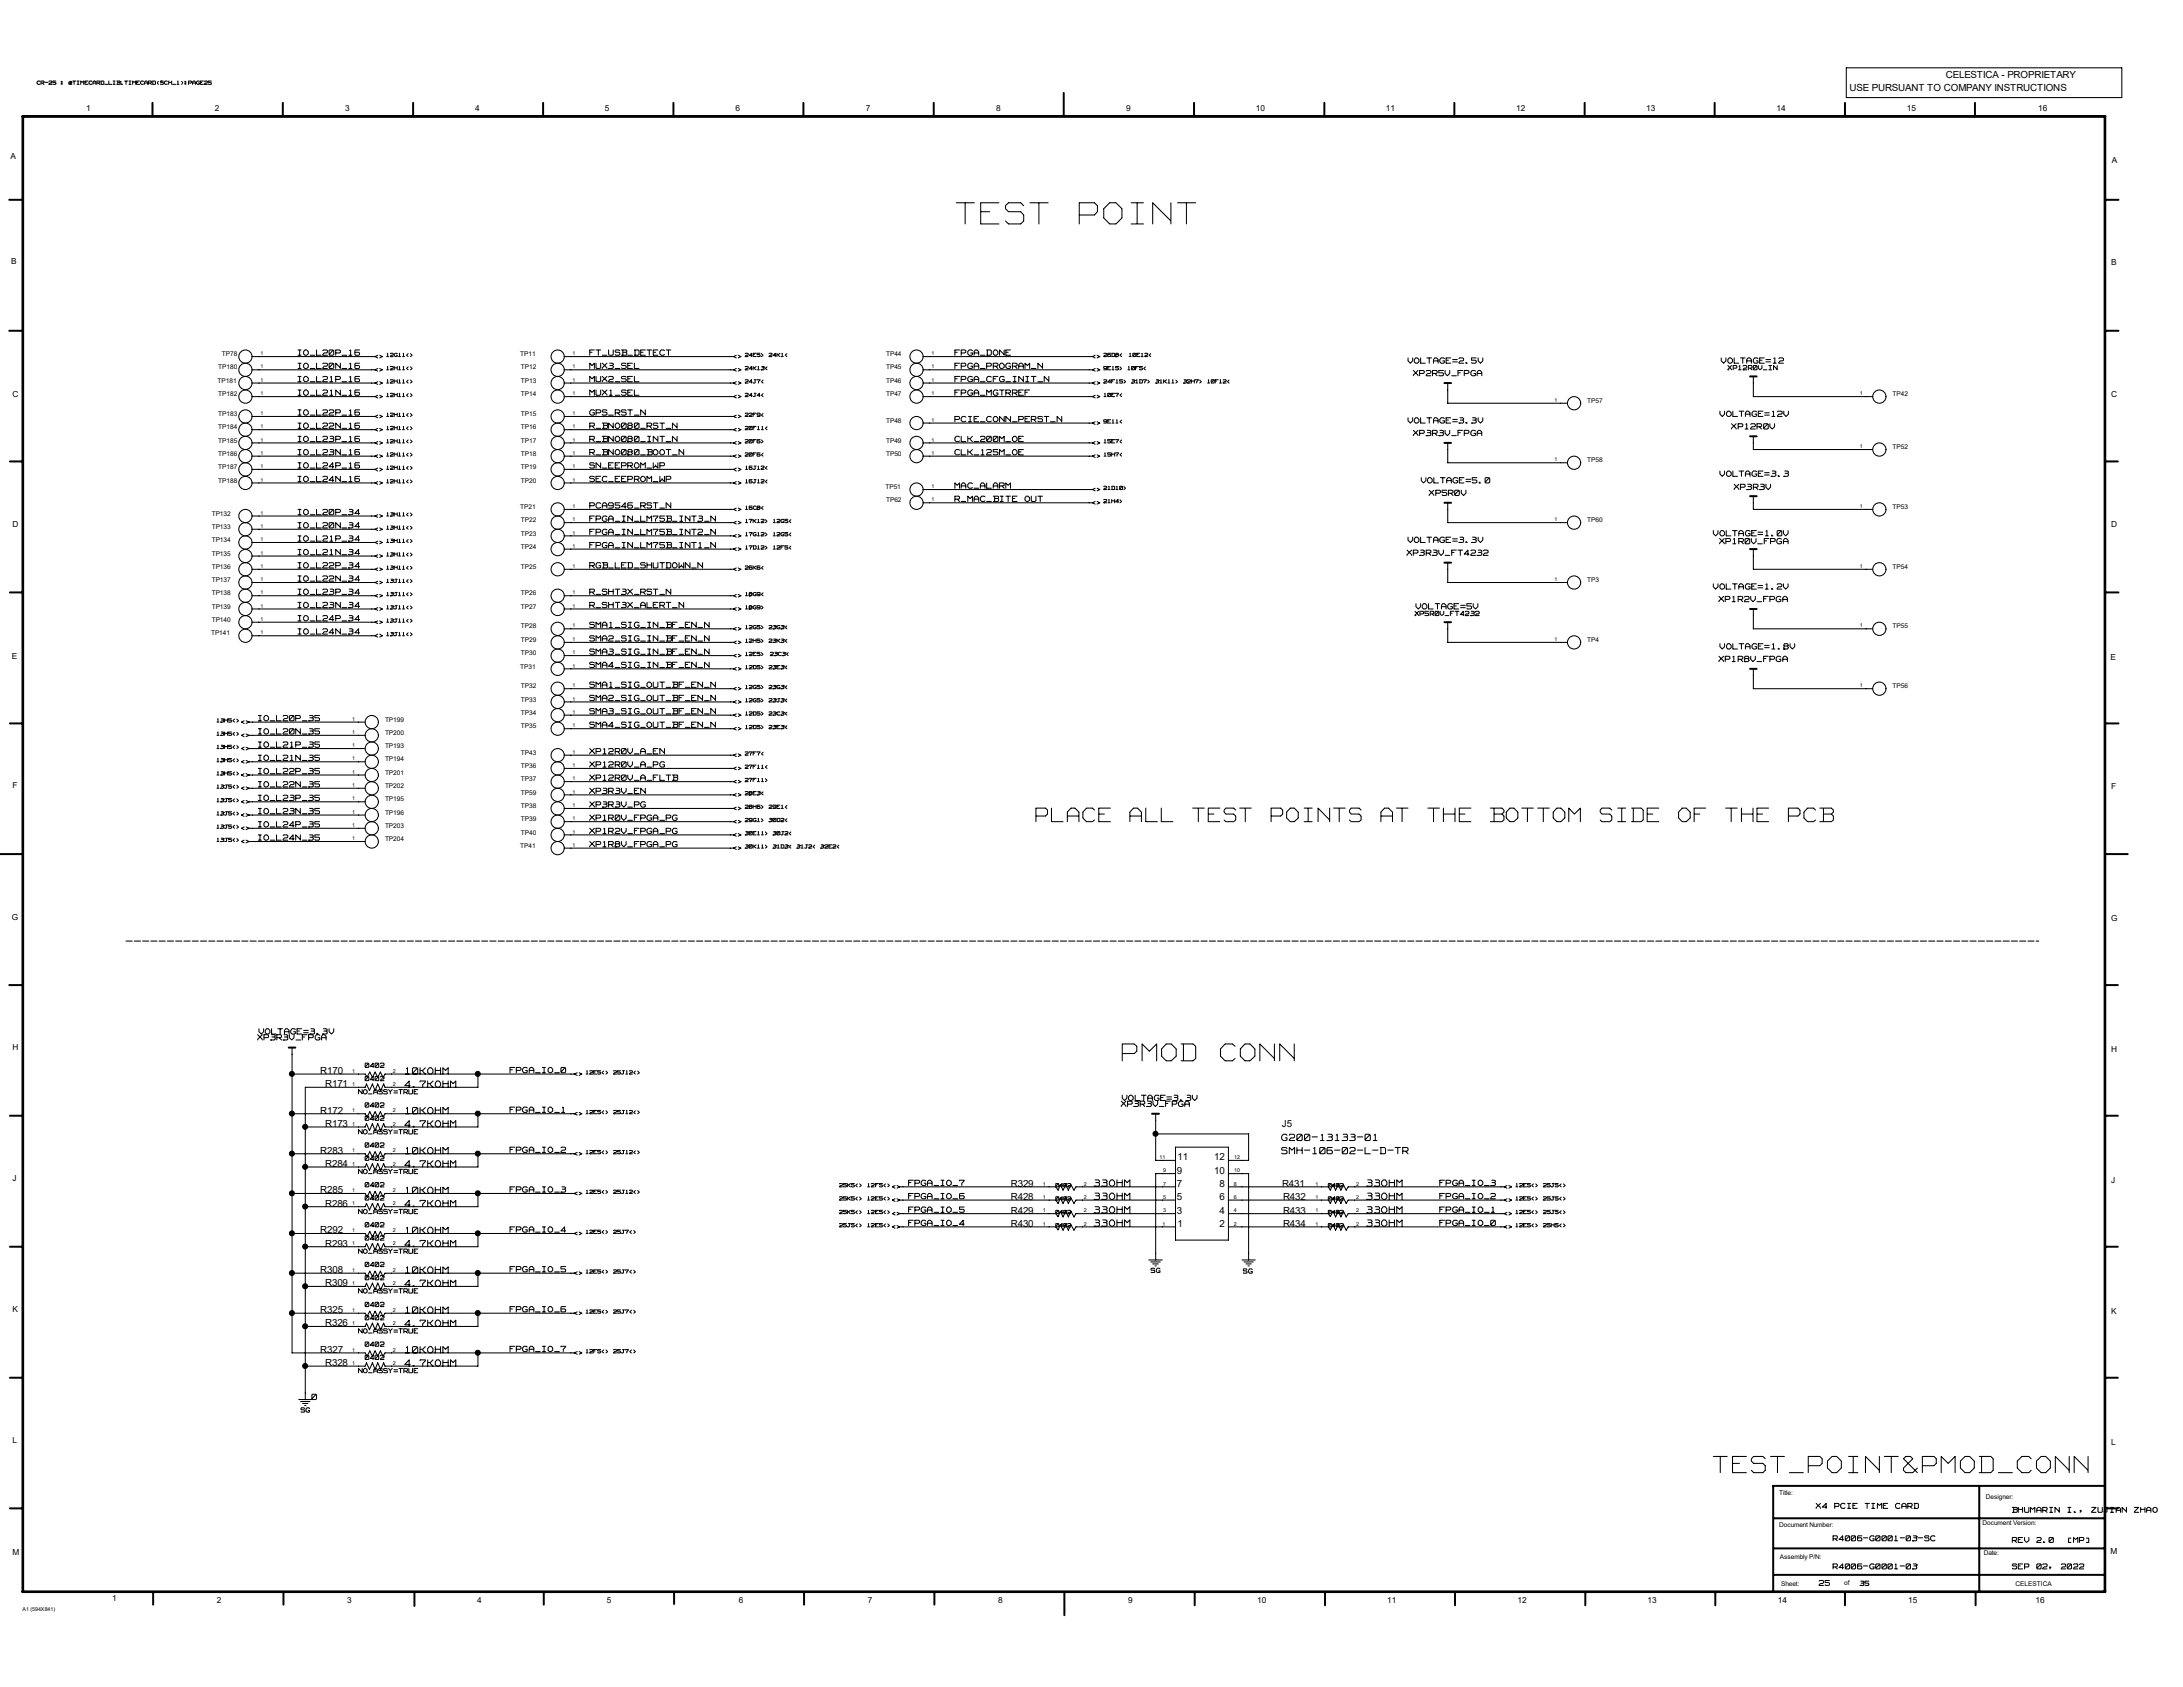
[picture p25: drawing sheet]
<svg xmlns="http://www.w3.org/2000/svg" width="279mm" height="216mm" viewBox="0 0 279 216" stroke-linecap="round" stroke-linejoin="round" font-family="sans-serif">
<defs><g id="words">
<text font-size="5.2" fill="#fff" x="122.4" y="29.2">TEST POINT</text>
<text font-size="4.1" fill="#fff" x="143.6" y="136.2">PMOD CONN</text>
<text font-size="4" fill="#fff" x="219.3" y="188.9">TEST_POINT&amp;PMOD_CONN</text>
<text font-size="3.3" fill="#fff" x="132.6" y="105.5">PLACE ALL TEST POINTS AT THE BOTTOM SIDE OF THE PCB</text>
<g font-size="1.5" fill="#fff">
<text x="51.9" y="137.6">10KOHM</text>
<text x="51.8" y="139.3">4.7KOHM</text>
<text x="51.9" y="142.7">10KOHM</text>
<text x="51.8" y="144.4">4.7KOHM</text>
<text x="51.8" y="149.5">4.7KOHM</text>
<text x="51.9" y="147.8">10KOHM</text>
<text x="164" y="147.8">SMH-106-02-L-D-TR</text>
<text x="164" y="146.1">G200-13133-01</text>
<text x="51.8" y="154.6">4.7KOHM</text>
<text x="51.9" y="152.9">10KOHM</text>
<text x="140" y="155.4">33OHM</text>
<text x="140" y="153.6">33OHM</text>
<text x="140" y="151.9">33OHM</text>
<text x="174.9" y="155.4">33OHM</text>
<text x="174.9" y="153.6">33OHM</text>
<text x="174.9" y="151.9">33OHM</text>
<text x="51.8" y="159.7">4.7KOHM</text>
<text x="51.9" y="158">10KOHM</text>
<text x="140" y="157.1">33OHM</text>
<text x="174.9" y="157.1">33OHM</text>
<text x="51.8" y="164.8">4.7KOHM</text>
<text x="51.9" y="163.1">10KOHM</text>
<text x="51.8" y="169.9">4.7KOHM</text>
<text x="51.9" y="168.2">10KOHM</text>
<text x="51.9" y="173.3">10KOHM</text>
<text x="51.8" y="175">4.7KOHM</text>
</g>
<g font-size="1.3">
<text x="236.7" y="11.6">USE PURSUANT TO COMPANY INSTRUCTIONS</text>
<text x="249" y="9.9">CELESTICA - PROPRIETARY</text>
<text x="41" y="137.5">R170</text>
<text x="41" y="142.5">R172</text>
<text x="41.6" y="139.1">R171</text>
<text x="41" y="147.7">R283</text>
<text x="41.6" y="149.4">R284</text>
<text x="41.6" y="144.2">R173</text>
<text x="150.7" y="148.5">11</text>
<text x="155.4" y="148.5">12</text>
<text x="164" y="144.2">J5</text>
<text x="41" y="152.7">R285</text>
<text x="41.6" y="154.4">R286</text>
<text x="129.4" y="155.3">R429</text>
<text x="129.4" y="153.6">R428</text>
<text x="129.4" y="151.9">R329</text>
<text x="150.6" y="150.2">9</text>
<text x="150.6" y="151.9">7</text>
<text x="150.6" y="153.6">5</text>
<text x="150.6" y="155.3">3</text>
<text x="155.4" y="150.2">10</text>
<text x="156.1" y="151.9">8</text>
<text x="156.1" y="153.6">6</text>
<text x="156.1" y="155.3">4</text>
<text x="164.1" y="151.9">R431</text>
<text x="164.2" y="155.3">R433</text>
<text x="164.2" y="153.6">R432</text>
<text x="41" y="157.9">R292</text>
<text x="41.6" y="159.6">R293</text>
<text x="129.4" y="157">R430</text>
<text x="150.7" y="157">1</text>
<text x="156.1" y="157">2</text>
<text x="164.2" y="157">R434</text>
<text x="41" y="162.9">R308</text>
<text x="41.6" y="164.6">R309</text>
<text x="41" y="173.1">R327</text>
<text x="41" y="168.1">R325</text>
<text x="41.6" y="169.8">R326</text>
<text x="41.6" y="174.8">R328</text>
</g>
<g font-size="1.3" fill="#fff">
<text x="38.1" y="45.5">IO_L20P_16</text>
<text x="38.1" y="47.2">IO_L20N_16</text>
<text x="75.5" y="47.2">MUX3_SEL</text>
<text x="75.5" y="45.5">FT_USB_DETECT</text>
<text x="122.2" y="47.2">FPGA_PROGRAM_N</text>
<text x="122.2" y="45.5">FPGA_DONE</text>
<text x="180.2" y="46.6">VOLTAGE=2.5V</text>
<text x="220.3" y="46.6">VOLTAGE=12</text>
<text x="38.1" y="48.9">IO_L21P_16</text>
<text x="38.1" y="50.7">IO_L21N_16</text>
<text x="38.1" y="53.2">IO_L22P_16</text>
<text x="75.5" y="50.7">MUX1_SEL</text>
<text x="75.5" y="53.2">GPS_RST_N</text>
<text x="75.5" y="48.9">MUX2_SEL</text>
<text x="122.2" y="48.9">FPGA_CFG_INIT_N</text>
<text x="122.2" y="50.7">FPGA_MGTRREF</text>
<text x="180.9" y="48.2">XP2R5V_FPGA</text>
<text x="220.1" y="53.4">VOLTAGE=12V</text>
<text x="38.1" y="60">IO_L24P_16</text>
<text x="38.1" y="58.3">IO_L23N_16</text>
<text x="38.1" y="56.6">IO_L23P_16</text>
<text x="38.1" y="54.9">IO_L22N_16</text>
<text x="75.5" y="60">SN_EEPROM_WP</text>
<text x="75.5" y="58.3">R_BNO080_BOOT_N</text>
<text x="75.5" y="56.6">R_BNO080_INT_N</text>
<text x="75.5" y="54.9">R_BNO080_RST_N</text>
<text x="122.2" y="58.3">CLK_125M_OE</text>
<text x="122.2" y="56.6">CLK_200M_OE</text>
<text x="122.2" y="54.1">PCIE_CONN_PERST_N</text>
<text x="180.2" y="54.2">VOLTAGE=3.3V</text>
<text x="180.9" y="55.8">XP3R3V_FPGA</text>
<text x="221.6" y="55">XP12R0V</text>
<text x="38.1" y="66">IO_L20P_34</text>
<text x="38.1" y="61.7">IO_L24N_16</text>
<text x="75.5" y="61.7">SEC_EEPROM_WP</text>
<text x="75.5" y="65.1">PCA9546_RST_N</text>
<text x="122.2" y="62.6">MAC_ALARM</text>
<text x="122.2" y="64.3">R_MAC_BITE</text>
<text x="131.1" y="64.3">OUT</text>
<text x="181.9" y="61.9">VOLTAGE=5.0</text>
<text x="182.9" y="63.5">XP5R0V</text>
<text x="220.1" y="61">VOLTAGE=3.3</text>
<text x="222" y="62.7">XP3R3V</text>
<text x="38.1" y="69.3">IO_L21P_34</text>
<text x="38.1" y="71.1">IO_L21N_34</text>
<text x="38.1" y="67.6">IO_L20N_34</text>
<text x="75.5" y="66.8">FPGA_IN_LM75B_INT3_N</text>
<text x="75.5" y="70.2">FPGA_IN_LM75B_INT1_N</text>
<text x="75.5" y="68.5">FPGA_IN_LM75B_INT2_N</text>
<text x="180.1" y="71.2">XP3R3V_FT4232</text>
<text x="180.2" y="69.5">VOLTAGE=3.3V</text>
<text x="219.3" y="68.7">VOLTAGE=1.0V</text>
<text x="220.1" y="69.7">XP1R0V_FPGA</text>
<text x="38.1" y="77.8">IO_L23N_34</text>
<text x="38.1" y="76.2">IO_L23P_34</text>
<text x="38.1" y="74.5">IO_L22N_34</text>
<text x="38.1" y="72.8">IO_L22P_34</text>
<text x="75.5" y="77.8">R_SHT3X_ALERT_N</text>
<text x="75.5" y="76.2">R_SHT3X_RST_N</text>
<text x="75.5" y="72.8">RGB_LED_SHUTDOWN_N</text>
<text x="219.3" y="75.5">VOLTAGE=1.2V</text>
<text x="220" y="77.1">XP1R2V_FPGA</text>
<text x="38.1" y="81.2">IO_L24N_34</text>
<text x="38.1" y="79.5">IO_L24P_34</text>
<text x="75.5" y="83.8">SMA3_SIG_IN_BF_EN_N</text>
<text x="75.5" y="82.1">SMA2_SIG_IN_BF_EN_N</text>
<text x="75.5" y="80.4">SMA1_SIG_IN_BF_EN_N</text>
<text x="181.2" y="78">VOLTAGE=5V</text>
<text x="220.1" y="83.1">VOLTAGE=1.8V</text>
<text x="75.5" y="89.7">SMA2_SIG_OUT_BF_EN_N</text>
<text x="75.5" y="88.1">SMA1_SIG_OUT_BF_EN_N</text>
<text x="75.5" y="85.5">SMA4_SIG_IN_BF_EN_N</text>
<text x="220" y="84.8">XP1R8V_FPGA</text>
<text x="33.1" y="95.7">IO_L21P_35</text>
<text x="33.1" y="94">IO_L20N_35</text>
<text x="33.1" y="92.3">IO_L20P_35</text>
<text x="75.5" y="91.4">SMA3_SIG_OUT_BF_EN_N</text>
<text x="75.5" y="93.2">SMA4_SIG_OUT_BF_EN_N</text>
<text x="33.1" y="100.8">IO_L22N_35</text>
<text x="33.1" y="99.1">IO_L22P_35</text>
<text x="33.1" y="97.4">IO_L21N_35</text>
<text x="75.5" y="99.9">XP12R0V_A_FLTB</text>
<text x="75.5" y="96.6">XP12R0V_A_EN</text>
<text x="75.5" y="101.6">XP3R3V_EN</text>
<text x="75.5" y="98.3">XP12R0V_A_PG</text>
<text x="33.1" y="105.9">IO_L24P_35</text>
<text x="33.1" y="107.6">IO_L24N_35</text>
<text x="33.1" y="104.2">IO_L23N_35</text>
<text x="33.1" y="102.5">IO_L23P_35</text>
<text x="75.5" y="105.1">XP1R0V_FPGA_PG</text>
<text x="75.5" y="103.4">XP3R3V_PG</text>
<text x="75.5" y="106.8">XP1R2V_FPGA_PG</text>
<text x="75.5" y="108.5">XP1R8V_FPGA_PG</text>
<text x="33" y="133.2">XP3R3V_FPGA</text>
<text x="33.1" y="132.4">VOLTAGE=3.3V</text>
<text x="65.3" y="137.4">FPGA_IO_0</text>
<text x="65.3" y="142.4">FPGA_IO_1</text>
<text x="143.5" y="141.7">XP3R3V_FPGA</text>
<text x="143.6" y="140.9">VOLTAGE=3.3V</text>
<text x="65.3" y="147.6">FPGA_IO_2</text>
<text x="65.3" y="152.7">FPGA_IO_3</text>
<text x="116.3" y="155.2">FPGA_IO_5</text>
<text x="116.3" y="153.5">FPGA_IO_6</text>
<text x="116.3" y="151.8">FPGA_IO_7</text>
<text x="184.3" y="155.2">FPGA_IO_1</text>
<text x="184.3" y="153.5">FPGA_IO_2</text>
<text x="184.3" y="151.8">FPGA_IO_3</text>
<text x="65.3" y="157.8">FPGA_IO_4</text>
<text x="116.3" y="156.9">FPGA_IO_4</text>
<text x="184.3" y="156.9">FPGA_IO_0</text>
<text x="65.3" y="168">FPGA_IO_6</text>
<text x="65.3" y="162.9">FPGA_IO_5</text>
<text x="65.3" y="173.1">FPGA_IO_7</text>
<text x="39.9" y="179.2">0</text>
</g>
<g font-size="1.2" fill="#fff">
<text x="232.5" y="193.2">X4 PCIE TIME CARD</text>
<text x="234.6" y="197.3">R4006-G0001-03-SC</text>
<text x="257.5" y="197.5">REV 2.0</text>
<text x="257.6" y="193.7">BHUMARIN I., ZUJIAN ZHAO</text>
<text x="264.4" y="197.5">[MP]</text>
<text x="232.8" y="203">25</text>
<text x="234.6" y="200.9">R4006-G0001-03</text>
<text x="257.5" y="200.9">SEP 02, 2022</text>
</g>
<g font-size="1.1">
<text x="11" y="14.3">1</text>
<text x="27.5" y="14.3">2</text>
<text x="44.2" y="14.3">3</text>
<text x="60.8" y="14.3">4</text>
<text x="77.4" y="14.3">5</text>
<text x="94.1" y="14.3">6</text>
<text x="110.8" y="14.3">7</text>
<text x="127.5" y="14.3">8</text>
<text x="144.1" y="14.3">9</text>
<text x="160.7" y="14.3">10</text>
<text x="177.4" y="14.3">11</text>
<text x="194.1" y="14.3">12</text>
<text x="210.7" y="14.3">13</text>
<text x="227.4" y="14.3">14</text>
<text x="244.1" y="14.3">15</text>
<text x="260.9" y="14.3">16</text>
<text x="1.4" y="20.4">A</text>
<text x="270.3" y="20.8">A</text>
<text x="1.4" y="33.8">B</text>
<text x="270.2" y="33.9">B</text>
<text x="1.6" y="50.8">C</text>
<text x="270.2" y="50.8">C</text>
<text x="1.6" y="67.4">D</text>
<text x="270.2" y="67.5">D</text>
<text x="1.5" y="84.3">E</text>
<text x="270.1" y="84.4">E</text>
<text x="1.6" y="100.9">F</text>
<text x="270.2" y="101">F</text>
<text x="1.5" y="117.7">G</text>
<text x="270.2" y="117.9">G</text>
<text x="1.6" y="134.4">H</text>
<text x="270.2" y="134.7">H</text>
<text x="1.6" y="151.1">J</text>
<text x="270.2" y="151.4">J</text>
<text x="1.6" y="167.9">K</text>
<text x="270.2" y="168.1">K</text>
<text x="1.6" y="184.6">L</text>
<text x="270.2" y="184.9">L</text>
<text x="1.6" y="199">M</text>
<text x="270.1" y="198.8">M</text>
<text x="14.4" y="204.9">1</text>
<text x="27.8" y="205.2">2</text>
<text x="44.4" y="205.2">3</text>
<text x="61.1" y="205.1">4</text>
<text x="77.7" y="205.1">5</text>
<text x="94.6" y="205.1">6</text>
<text x="111.1" y="205.1">7</text>
<text x="127.8" y="205.1">8</text>
<text x="144.4" y="205.2">9</text>
<text x="160.9" y="205.2">10</text>
<text x="177.5" y="205.2">11</text>
<text x="194.2" y="205.2">12</text>
<text x="210.9" y="205.2">13</text>
<text x="227.5" y="205.2">14</text>
<text x="244.2" y="205.2">15</text>
<text x="260.5" y="205.1">16</text>
</g>
<g font-size="1" fill="#fff">
<text x="221.2" y="47.4">XP12R0V_IN</text>
<text x="181.1" y="78.8">XP5R0V_FT4232</text>
<text x="46.7" y="136.7">0402</text>
<text x="45.9" y="140">NO_ASSY=TRUE</text>
<text x="46.7" y="138.3">0402</text>
<text x="46.7" y="141.7">0402</text>
<text x="46.7" y="143.4">0402</text>
<text x="45.9" y="145.2">NO_ASSY=TRUE</text>
<text x="46.7" y="146.9">0402</text>
<text x="46.7" y="148.5">0402</text>
<text x="45.9" y="150.2">NO_ASSY=TRUE</text>
<text x="45.9" y="155.4">NO_ASSY=TRUE</text>
<text x="46.7" y="151.9">0402</text>
<text x="46.7" y="153.6">0402</text>
<text x="45.9" y="160.4">NO_ASSY=TRUE</text>
<text x="46.7" y="157.1">0402</text>
<text x="46.7" y="158.8">0402</text>
<text x="45.9" y="165.5">NO_ASSY=TRUE</text>
<text x="46.7" y="162.1">0402</text>
<text x="46.7" y="163.8">0402</text>
<text x="46.7" y="167.3">0402</text>
<text x="147.3" y="162.9">SG</text>
<text x="159.1" y="163">SG</text>
<text x="45.9" y="170.6">NO_ASSY=TRUE</text>
<text x="46.7" y="169">0402</text>
<text x="46.7" y="172.3">0402</text>
<text x="45.9" y="175.7">NO_ASSY=TRUE</text>
<text x="46.7" y="174">0402</text>
<text x="38.5" y="180.8">SG</text>
<text x="238.1" y="202.9">35</text>
</g>
<g font-size=".8" fill="#fff">
<text x="4.7" y="10.9">CR-25</text>
<text x="7.8" y="10.9">:</text>
<text x="8.8" y="10.9">@TIMECARD_LIB.TIMECARD(SCH_1):PAGE25</text>
<text x="49.5" y="47.4">12H11&lt;&gt;</text>
<text x="49.5" y="45.7">12G11&lt;&gt;</text>
<text x="95.4" y="47.4">24K13&lt;</text>
<text x="95.4" y="45.7">24E5&gt;</text>
<text x="98.4" y="45.7">24K1&lt;</text>
<text x="141.3" y="47.4">9E15&gt;</text>
<text x="141.3" y="45.7">26D8&lt;</text>
<text x="144.4" y="47.4">10F5&lt;</text>
<text x="144.5" y="45.7">10E12&lt;</text>
<text x="49.5" y="50.8">12H11&lt;&gt;</text>
<text x="49.5" y="53.4">12H11&lt;&gt;</text>
<text x="49.5" y="49.1">12H11&lt;&gt;</text>
<text x="95.4" y="50.8">24J4&lt;</text>
<text x="95.4" y="53.4">22F9&lt;</text>
<text x="95.4" y="49.1">24J7&lt;</text>
<text x="141.3" y="49.1">24F15&gt;</text>
<text x="141.3" y="50.8">10E7&lt;</text>
<text x="144.8" y="49.1">31D7&gt;</text>
<text x="147.9" y="49.1">31K11&gt;</text>
<text x="151.5" y="49.1">32H7&gt;</text>
<text x="154.6" y="49.1">10F12&lt;</text>
<text x="49.5" y="58.5">12H11&lt;&gt;</text>
<text x="49.5" y="55.1">12H11&lt;&gt;</text>
<text x="49.5" y="56.8">12H11&lt;&gt;</text>
<text x="95.4" y="58.5">20F6&lt;</text>
<text x="95.4" y="55.1">20F11&lt;</text>
<text x="95.4" y="56.8">20F6&gt;</text>
<text x="141.3" y="54.2">9E11&lt;</text>
<text x="141.3" y="58.5">15H7&lt;</text>
<text x="141.3" y="56.8">15E7&lt;</text>
<text x="49.5" y="61.9">12H11&lt;&gt;</text>
<text x="49.5" y="60.2">12H11&lt;&gt;</text>
<text x="95.4" y="65.3">16C8&lt;</text>
<text x="95.4" y="60.2">16J12&lt;</text>
<text x="95.4" y="61.9">16J12&lt;</text>
<text x="141.3" y="62.7">21D10&gt;</text>
<text x="141.3" y="64.4">21H4&gt;</text>
<text x="49.5" y="69.5">13H11&lt;&gt;</text>
<text x="49.5" y="71.2">13H11&lt;&gt;</text>
<text x="49.5" y="67.8">13H11&lt;&gt;</text>
<text x="49.5" y="66.1">13H11&lt;&gt;</text>
<text x="95.4" y="70.4">17D12&gt;</text>
<text x="95.4" y="68.7">17G12&gt;</text>
<text x="95.4" y="67">17K12&gt;</text>
<text x="99" y="68.7">12G5&lt;</text>
<text x="99" y="70.4">12F5&lt;</text>
<text x="99" y="67">12G5&lt;</text>
<text x="49.5" y="74.6">13J11&lt;&gt;</text>
<text x="49.5" y="72.9">13H11&lt;&gt;</text>
<text x="49.5" y="76.3">13J11&lt;&gt;</text>
<text x="95.4" y="72.9">26K6&lt;</text>
<text x="95.4" y="76.3">18G9&lt;</text>
<text x="49.5" y="78">13J11&lt;&gt;</text>
<text x="49.5" y="79.7">13J11&lt;&gt;</text>
<text x="49.5" y="81.5">13J11&lt;&gt;</text>
<text x="95.4" y="82.3">12H5&gt;</text>
<text x="95.4" y="84">12E5&gt;</text>
<text x="95.4" y="78">18G9&gt;</text>
<text x="95.4" y="80.6">12G5&gt;</text>
<text x="98.4" y="82.3">23K3&lt;</text>
<text x="98.4" y="80.6">23G3&lt;</text>
<text x="98.6" y="84">23C3&lt;</text>
<text x="95.4" y="89.9">12G5&gt;</text>
<text x="95.4" y="88.2">12G5&gt;</text>
<text x="95.4" y="85.7">12D5&gt;</text>
<text x="98.4" y="89.9">23J3&lt;</text>
<text x="98.4" y="88.2">23G3&lt;</text>
<text x="98.4" y="85.7">23E3&lt;</text>
<text x="27.8" y="95.9">13H5&lt;&gt;</text>
<text x="27.8" y="94.2">13H5&lt;&gt;</text>
<text x="27.8" y="92.5">13H5&lt;&gt;</text>
<text x="95.4" y="91.6">12D5&gt;</text>
<text x="95.4" y="93.3">12D5&gt;</text>
<text x="98.4" y="93.3">23E3&lt;</text>
<text x="98.4" y="91.6">23C3&lt;</text>
<text x="27.8" y="101">13J5&lt;&gt;</text>
<text x="27.8" y="99.3">13H5&lt;&gt;</text>
<text x="27.8" y="97.6">13H5&lt;&gt;</text>
<text x="95.4" y="101.8">28E3&lt;</text>
<text x="95.4" y="100.1">27F11&gt;</text>
<text x="95.4" y="98.4">27F11&lt;</text>
<text x="95.4" y="96.7">27F7&lt;</text>
<text x="27.8" y="104.4">13J5&lt;&gt;</text>
<text x="27.8" y="102.7">13J5&lt;&gt;</text>
<text x="27.8" y="107.8">13J5&lt;&gt;</text>
<text x="27.8" y="106.1">13J5&lt;&gt;</text>
<text x="95.4" y="103.5">28H6&gt;</text>
<text x="95.4" y="105.2">29G1&gt;</text>
<text x="95.4" y="106.9">30E11&gt;</text>
<text x="98.4" y="105.2">30D2&lt;</text>
<text x="98.4" y="103.5">29E1&lt;</text>
<text x="98.9" y="106.9">30J2&lt;</text>
<text x="95.4" y="108.6">30K11&gt;</text>
<text x="98.9" y="108.6">31D3&lt;</text>
<text x="102" y="108.6">31J2&lt;</text>
<text x="105" y="108.6">32E2&lt;</text>
<text x="75" y="137.5">12E5&lt;&gt;</text>
<text x="78.5" y="137.5">25J12&lt;&gt;</text>
<text x="75" y="142.6">12E5&lt;&gt;</text>
<text x="78.5" y="142.6">25J12&lt;&gt;</text>
<text x="75" y="147.7">12E5&lt;&gt;</text>
<text x="78.5" y="147.7">25J12&lt;&gt;</text>
<text x="75" y="152.8">12E5&lt;&gt;</text>
<text x="78.5" y="152.8">25J12&lt;&gt;</text>
<text x="107.4" y="155.4">25K5&lt;&gt;</text>
<text x="107.4" y="153.7">25K5&lt;&gt;</text>
<text x="107.4" y="152">25K5&lt;&gt;</text>
<text x="111" y="155.4">12E5&lt;&gt;</text>
<text x="111" y="153.7">12E5&lt;&gt;</text>
<text x="111" y="152">12F5&lt;&gt;</text>
<text x="135.1" y="155.4">0402</text>
<text x="135.1" y="153.7">0402</text>
<text x="135.1" y="152">0402</text>
<text x="170" y="155.4">0402</text>
<text x="170" y="153.7">0402</text>
<text x="170" y="152">0402</text>
<text x="194" y="153.7">12E5&lt;&gt;</text>
<text x="194" y="155.4">12E5&lt;&gt;</text>
<text x="194" y="152">12E5&lt;&gt;</text>
<text x="197.5" y="153.7">25J5&lt;&gt;</text>
<text x="197.5" y="155.4">25J5&lt;&gt;</text>
<text x="197.5" y="152">25J5&lt;&gt;</text>
<text x="75" y="157.9">12E5&lt;&gt;</text>
<text x="78.5" y="157.9">25J7&lt;&gt;</text>
<text x="107.4" y="157.1">25J5&lt;&gt;</text>
<text x="111" y="157.1">12E5&lt;&gt;</text>
<text x="135.1" y="157.1">0402</text>
<text x="170" y="157.1">0402</text>
<text x="194" y="157.1">12E5&lt;&gt;</text>
<text x="197.5" y="157.1">25H5&lt;&gt;</text>
<text x="75" y="163">12E5&lt;&gt;</text>
<text x="78.5" y="163">25J7&lt;&gt;</text>
<text x="75" y="168.2">12E5&lt;&gt;</text>
<text x="75" y="173.2">12F5&lt;&gt;</text>
<text x="78.5" y="168.2">25J7&lt;&gt;</text>
<text x="78.5" y="173.2">25J7&lt;&gt;</text>
</g>
<g font-size=".8">
<text x="27.9" y="47.3">TP180</text>
<text x="28.4" y="45.6">TP78</text>
<text x="66.6" y="45.6">TP11</text>
<text x="66.7" y="47.3">TP12</text>
<text x="113.4" y="47.3">TP45</text>
<text x="113.4" y="45.6">TP44</text>
<text x="27.9" y="49">TP181</text>
<text x="27.9" y="50.7">TP182</text>
<text x="27.9" y="53.3">TP183</text>
<text x="66.7" y="53.3">TP15</text>
<text x="66.7" y="50.7">TP14</text>
<text x="66.7" y="49">TP13</text>
<text x="113.4" y="50.7">TP47</text>
<text x="113.4" y="49">TP46</text>
<text x="203.2" y="51.6">TP57</text>
<text x="242.2" y="50.7">TP42</text>
<text x="27.9" y="58.3">TP186</text>
<text x="27.9" y="56.6">TP185</text>
<text x="27.9" y="54.9">TP184</text>
<text x="66.7" y="58.3">TP18</text>
<text x="66.7" y="56.6">TP17</text>
<text x="66.7" y="54.9">TP16</text>
<text x="113.4" y="58.3">TP50</text>
<text x="113.4" y="56.6">TP49</text>
<text x="113.4" y="54.1">TP48</text>
<text x="203.2" y="59.2">TP58</text>
<text x="242.2" y="57.5">TP52</text>
<text x="27.1" y="66">TP132</text>
<text x="27.9" y="61.8">TP188</text>
<text x="27.9" y="60">TP187</text>
<text x="66.6" y="65.2">TP21</text>
<text x="66.7" y="60">TP19</text>
<text x="66.7" y="61.8">TP20</text>
<text x="113.3" y="62.6">TP51</text>
<text x="113.4" y="64.3">TP62</text>
<text x="242.2" y="65.2">TP53</text>
<text x="27.1" y="71.1">TP135</text>
<text x="27.1" y="69.4">TP134</text>
<text x="27.1" y="67.7">TP133</text>
<text x="66.7" y="70.2">TP24</text>
<text x="66.7" y="68.5">TP23</text>
<text x="66.7" y="66.8">TP22</text>
<text x="203.2" y="66.8">TP60</text>
<text x="27.1" y="77.9">TP139</text>
<text x="27.1" y="76.2">TP138</text>
<text x="27.1" y="74.5">TP137</text>
<text x="27.1" y="72.8">TP136</text>
<text x="66.7" y="77.9">TP27</text>
<text x="66.7" y="76.2">TP26</text>
<text x="66.7" y="72.8">TP25</text>
<text x="203.2" y="74.5">TP3</text>
<text x="242.2" y="72.8">TP54</text>
<text x="27" y="81.3">TP141</text>
<text x="27.1" y="79.6">TP140</text>
<text x="66.7" y="83.9">TP30</text>
<text x="66.7" y="82.2">TP29</text>
<text x="66.7" y="80.4">TP28</text>
<text x="203.2" y="82.2">TP4</text>
<text x="242.2" y="80.4">TP55</text>
<text x="66.6" y="85.6">TP31</text>
<text x="66.7" y="89.8">TP33</text>
<text x="66.7" y="88.1">TP32</text>
<text x="242.2" y="88.1">TP56</text>
<text x="49.3" y="94.1">TP200</text>
<text x="49.3" y="92.4">TP199</text>
<text x="49.3" y="95.8">TP193</text>
<text x="66.7" y="93.2">TP35</text>
<text x="66.7" y="91.5">TP34</text>
<text x="49.3" y="100.8">TP202</text>
<text x="49.3" y="99.1">TP201</text>
<text x="49.3" y="97.5">TP194</text>
<text x="66.7" y="96.6">TP43</text>
<text x="66.7" y="100">TP37</text>
<text x="66.7" y="101.7">TP59</text>
<text x="66.7" y="98.3">TP36</text>
<text x="49.3" y="107.7">TP204</text>
<text x="49.3" y="106">TP203</text>
<text x="49.3" y="104.3">TP196</text>
<text x="49.3" y="102.6">TP195</text>
<text x="66.7" y="106.8">TP40</text>
<text x="66.7" y="105.1">TP39</text>
<text x="66.7" y="103.4">TP38</text>
<text x="66.6" y="108.5">TP41</text>
<text x="227.7" y="191.4">Title:</text>
<text x="254.2" y="191.8">Designer:</text>
<text x="227.7" y="195.5">Document Number:</text>
<text x="253.7" y="195.2">Document Version:</text>
<text x="227.8" y="199.5">Assembly P/N:</text>
<text x="228" y="202.9">Sheet:</text>
<text x="236.1" y="202.9">of</text>
<text x="253.9" y="199.1">Date:</text>
<text x="258" y="203">CELESTICA</text>
</g>
<g font-size=".7">
<text x="33.4" y="45.5">1</text>
<text x="33.4" y="47.2">1</text>
<text x="73.3" y="47.2">1</text>
<text x="73.3" y="45.5">1</text>
<text x="119.2" y="47.2">1</text>
<text x="119.2" y="45.5">1</text>
<text x="33.4" y="50.6">1</text>
<text x="33.4" y="48.9">1</text>
<text x="33.4" y="53.1">1</text>
<text x="73.3" y="53.1">1</text>
<text x="73.3" y="50.6">1</text>
<text x="73.3" y="48.9">1</text>
<text x="119.2" y="54">1</text>
<text x="119.2" y="50.6">1</text>
<text x="119.2" y="48.9">1</text>
<text x="199" y="51.4">1</text>
<text x="238" y="50.6">1</text>
<text x="33.4" y="59.9">1</text>
<text x="33.4" y="58.2">1</text>
<text x="33.4" y="56.5">1</text>
<text x="33.4" y="54.8">1</text>
<text x="73.3" y="59.9">1</text>
<text x="73.3" y="58.2">1</text>
<text x="73.3" y="56.5">1</text>
<text x="73.3" y="54.8">1</text>
<text x="119.2" y="58.2">1</text>
<text x="119.2" y="56.5">1</text>
<text x="199" y="59.1">1</text>
<text x="238" y="57.4">1</text>
<text x="33.4" y="61.6">1</text>
<text x="33.4" y="65.9">1</text>
<text x="73.3" y="65">1</text>
<text x="73.3" y="61.6">1</text>
<text x="119.2" y="64.2">1</text>
<text x="119.2" y="62.5">1</text>
<text x="238" y="65">1</text>
<text x="33.4" y="71">1</text>
<text x="33.4" y="69.3">1</text>
<text x="33.4" y="67.6">1</text>
<text x="73.3" y="70.1">1</text>
<text x="73.3" y="68.4">1</text>
<text x="73.3" y="66.7">1</text>
<text x="199" y="66.7">1</text>
<text x="33.4" y="77.8">1</text>
<text x="33.4" y="76.1">1</text>
<text x="33.4" y="74.4">1</text>
<text x="33.4" y="72.7">1</text>
<text x="73.3" y="77.8">1</text>
<text x="73.3" y="76.1">1</text>
<text x="73.3" y="72.7">1</text>
<text x="199" y="74.4">1</text>
<text x="238" y="72.7">1</text>
<text x="33.4" y="81.2">1</text>
<text x="33.4" y="79.5">1</text>
<text x="73.3" y="83.7">1</text>
<text x="73.3" y="82">1</text>
<text x="73.3" y="80.3">1</text>
<text x="199" y="82">1</text>
<text x="238" y="80.3">1</text>
<text x="73.3" y="85.4">1</text>
<text x="73.3" y="89.7">1</text>
<text x="73.3" y="88">1</text>
<text x="238" y="88">1</text>
<text x="45.1" y="93.9">1</text>
<text x="45.1" y="92.2">1</text>
<text x="45.1" y="95.6">1</text>
<text x="73.3" y="93.1">1</text>
<text x="73.3" y="91.4">1</text>
<text x="45.1" y="100.7">1</text>
<text x="45.1" y="99">1</text>
<text x="45.1" y="97.3">1</text>
<text x="73.3" y="96.5">1</text>
<text x="73.3" y="99.9">1</text>
<text x="73.3" y="101.6">1</text>
<text x="73.3" y="98.2">1</text>
<text x="45.1" y="107.5">1</text>
<text x="45.1" y="105.8">1</text>
<text x="45.1" y="104.1">1</text>
<text x="45.1" y="102.4">1</text>
<text x="73.3" y="106.7">1</text>
<text x="73.3" y="105">1</text>
<text x="73.3" y="103.3">1</text>
<text x="73.3" y="108.4">1</text>
<text x="45.1" y="137.3">1</text>
<text x="50.3" y="137.3">2</text>
<text x="45.1" y="142.4">1</text>
<text x="45.1" y="139">1</text>
<text x="50.3" y="142.4">2</text>
<text x="50.3" y="139">2</text>
<text x="45.1" y="147.5">1</text>
<text x="45.1" y="149.2">1</text>
<text x="45.1" y="144.1">1</text>
<text x="50.3" y="147.5">2</text>
<text x="50.3" y="149.2">2</text>
<text x="50.3" y="144.1">2</text>
<text x="148.4" y="148.3">11</text>
<text x="157.9" y="148.3">12</text>
<text x="45.1" y="152.6">1</text>
<text x="45.1" y="154.3">1</text>
<text x="50.3" y="152.6">2</text>
<text x="50.3" y="154.3">2</text>
<text x="133.5" y="155.2">1</text>
<text x="133.5" y="153.4">1</text>
<text x="133.5" y="151.7">1</text>
<text x="138.7" y="155.2">2</text>
<text x="138.7" y="153.4">2</text>
<text x="138.7" y="151.7">2</text>
<text x="148.9" y="150">9</text>
<text x="148.9" y="151.7">7</text>
<text x="148.9" y="153.4">5</text>
<text x="148.9" y="155.2">3</text>
<text x="157.9" y="151.7">8</text>
<text x="157.9" y="153.4">6</text>
<text x="157.9" y="155.2">4</text>
<text x="157.9" y="150">10</text>
<text x="168.4" y="155.2">1</text>
<text x="168.4" y="153.4">1</text>
<text x="168.4" y="151.7">1</text>
<text x="173.6" y="155.2">2</text>
<text x="173.6" y="153.4">2</text>
<text x="173.6" y="151.7">2</text>
<text x="45.1" y="157.7">1</text>
<text x="45.1" y="159.4">1</text>
<text x="50.3" y="157.7">2</text>
<text x="50.3" y="159.4">2</text>
<text x="133.5" y="156.8">1</text>
<text x="138.7" y="156.8">2</text>
<text x="148.8" y="156.8">1</text>
<text x="157.9" y="156.8">2</text>
<text x="168.4" y="156.8">1</text>
<text x="173.6" y="156.8">2</text>
<text x="45.1" y="162.8">1</text>
<text x="45.1" y="167.9">1</text>
<text x="45.1" y="164.5">1</text>
<text x="50.3" y="162.8">2</text>
<text x="50.3" y="167.9">2</text>
<text x="50.3" y="164.5">2</text>
<text x="45.1" y="173">1</text>
<text x="45.1" y="169.6">1</text>
<text x="50.3" y="173">2</text>
<text x="50.3" y="169.6">2</text>
<text x="45.1" y="174.7">1</text>
<text x="50.3" y="174.7">2</text>
<text x="2.9" y="206.2">A1 (594X841)</text>
</g>
</g></defs>
<g fill="none" stroke="#000" stroke-width=".25">
<path d="M2.9 14.9h266.6M2.9 14.9h266.6v188.9h-266.6zM3 14.9v188.9M19.5 13.2v1.7M36.2 13.2v1.7M52.9 13.2v1.7M69.5 13.2v1.7M86.2 13.2v1.7M102.8 13.2v1.7M119.5 13.2v1.7M136.1 11.9v3M152.8 13.2v1.7"/>
<path d="M169.5 13.2v1.7M186.1 13.2v1.7M202.8 13.2v1.7M219.5 13.2v1.7M236.1 13.2v1.7M252.8 13.2v1.7M269.4 14.9v188.9M1.2 25.6h1.7M269.5 25.6h1.6M1.2 42.3h1.7M1.3 59.1h1.6M184.9 49h.8"/>
<path d="M184.9 56.7h.8M224 55.8h.8M224 48.2h.8M269.5 59.1h1.6M269.5 42.3h1.6M1.3 75.8h1.6M184.9 64.3h.8M184.9 72h.8M184.9 79.6h.8M224 63.5h.8M224 70.3h.8M224 77.9h.8"/>
<path d="M269.5 75.8h1.6M1.3 92.6h1.6M224 85.6h.8M269.5 92.6h1.6M0 109.3h2.9M269.5 109.3h2.8M1.2 126.1h1.7M37 134.1h.8M269.5 126.1h1.6M1.3 142.8h1.6M1.3 159.6h1.6M147.4 142.5h.9"/>
<path d="M269.5 142.8h1.6M269.5 159.6h1.6M1.3 176.3h1.6M269.5 176.3h1.6M1.3 193h1.6M227 198.2h42.4M227 194.3h42.4M253.3 190.2v13.5M269.3 190.2h-42.4v13.5M269.5 193h1.6M2.9 203.7h266.6M19.6 203.8v1.6"/>
<path d="M36.3 203.8v1.6M53 203.8v1.7M69.6 203.8v1.6M86.3 203.8v1.5M102.9 203.8v1.6M119.6 203.8v1.6M136.2 203.8v2.9M152.9 203.8v1.6M169.6 203.8v1.6M186.2 203.8v1.6M202.9 203.8v1.6M219.5 203.8v1.6"/>
<path d="M227 201.5h42.4M236.1 203.8v1.6M252.9 203.8v1.6"/>
</g>
<path d="M16.1 120.4h244.8" fill="none" stroke="#000" stroke-width=".13" stroke-dasharray=".8 .3"/>
<g fill="none" stroke="#000" stroke-width=".13">
<path d="M4.7 10.7l.2 .1M4.7 10.5v.1M4.9 10.4l-.2 .1M4.9 10.8h.1M4.9 10.4h.1M5 10.4h.1M5.1 10.8h-.1M5.2 10.4h.3M5.2 10.4v.4M5.3 10.6h.2M5.5 10.7l.1 .1M5.5 10.4h.1"/>
<path d="M5.6 10.5l-.1 .1M5.6 10.5h.1M5.8 10.5h.3M6.3 10.8h.1M6.3 10.8h.3M6.3 10.4h.1M6.3 10.4h.2M6.4 10.6l-.1 .2M6.4 10.6h.1M6.6 10.4h.1M6.6 10.5h.1M6.6 10.5v.1"/>
<path d="M6.8 10.8h.1M6.8 10.4v.1M6.8 10.5h.2M6.8 10.4h.4M6.9 10.8h.1M7.1 10.5l.1 .1M7.2 10.8h-.1M7.2 10.7h.1M7.8 10.4h.1M7.8 10.7h.1M7.8 10.5h.1M7.8 10.7v.1"/>
<path d="M7.9 10.5h.1M7.9 10.8h.1M7.9 10.4v.1M7.9 10.7v.1M8.8 10.8h.1M8.8 10.6v.1M8.9 10.8h.3M8.9 10.5h-.1M8.9 10.7h.1M8.9 10.4h.2M9 10.7h.1M9 10.5l-.1 .1"/>
<path d="M9 10.5h.1M9.1 10.5v.1M9.1 10.4l.1 .1M9.2 10.6l-.1 .1M9.2 10.5v.1M9.3 10.4h.4M9.5 10.4v.4M9.9 10.8h.2M9.9 10.4h.2M10 10.4v.4M10.3 10.4l.2 .1M10.3 10.4v.4"/>
<path d="M10.7 10.4l-.2 .1M10.7 10.4v.4M10.9 10.4h.4M10.9 10.4v.4M10.9 10.8h.4M10.9 10.5h.1M11.4 10.5v.1M11.4 10.7l.1 .1M11.5 10.4l-.1 .1M11.6 10.8h.1M11.6 10.4h.1M11.7 10.4h.1"/>
<path d="M11.8 10.8h-.1M11.9 10.5v.3M11.9 10.6h.3M12 10.4l-.1 .1M12.1 10.4h.1M12.1 10.4l.2 .1M12.3 10.5v.3M12.4 10.4h.3M12.4 10.4v.4M12.4 10.6h.3M12.6 10.7l.2 .1M12.7 10.4h.1"/>
<path d="M12.8 10.5l-.1 .1M12.8 10.5h.1M12.9 10.8h.3M12.9 10.4h.3M13 10.4v.4M13.2 10.4h.1M13.3 10.5v.2M13.3 10.8h-.1M13.4 10.8h.4M13.9 10.4v.4M14 10.8h.3M14.5 10.8h.2"/>
<path d="M14.5 10.4h.2M14.6 10.4v.4M14.9 10.8h.4M14.9 10.4h.4M15.1 10.4v.4M15.1 10.5h.2M15.3 10.4h.1M15.3 10.5l.1 .1M15.4 10.5h.1M15.4 10.7h.1M15.4 10.8h-.1M15.5 10.8h.1"/>
<path d="M15.6 10.8h.1M16 10.4h.3M16.1 10.4v.4M16.5 10.8h.3M16.5 10.4h.3M16.6 10.4v.4M17 10.4l.1 .1M17 10.4v.4M17.4 10.4l-.3 .1M17.4 10.4v.4M17.5 10.4h.4M17.5 10.4v.4"/>
<path d="M17.5 10.8h.4M17.5 10.5h.2M18 10.5v.1M18 10.7l.1 .1M18.1 10.4l-.1 .1M18.2 10.8h.1M18.2 10.4h.1M18.3 10.4h.1M18.4 10.8h-.1M18.5 10.5v.3M18.5 10.6h.3M18.6 10.4l-.1 .1"/>
<path d="M18.7 10.4h.1M18.8 10.4l.1 .1M18.9 10.5v.3M19 10.4h.3M19 10.4v.4M19 10.6h.3M19.2 10.7l.2 .1M19.3 10.4h.1M19.4 10.5l-.1 .1M19.4 10.5h.1M19.5 10.8h.3M19.5 10.4h.3"/>
<path d="M19.6 10.4v.4M19.8 10.4h.1M19.9 10.5v.2M19.9 10.8h-.1M20.2 10.7l.1 .1M20.2 10.6h.1M20.3 10.4l-.1 .1M20.5 10.4v.1M20.5 10.5h.1M20.5 10.8h.1M20.6 10.4h.1M20.6 10.8h.2"/>
<path d="M20.6 10.5h.2M20.6 10.4h.2M20.8 10.4h.1M20.8 10.5l.1 .1M20.9 10.7h.1M20.9 10.8h-.1M21 10.7l.2 .1M21 10.5v.1M21.2 10.4l-.2 .1M21.2 10.8h.1M21.2 10.4h.1M21.3 10.4h.1"/>
<path d="M21.4 10.8h-.1M21.6 10.4v.4M21.6 10.5h.3M22 10.4v.4M22.1 10.8h.4M22.6 10.8h.3M22.8 10.4v.4M22.8 10.4h-.1M23.2 10.4l.1 .1M23.3 10.7l-.1 .1M23.4 10.5v.2M23.7 10.4h.1"/>
<path d="M23.7 10.5h.1M23.7 10.7v.1M23.7 10.7h.1M23.7 10.8h.1M23.7 10.4v.1M24.1 10.4h.3M24.1 10.4v.4M24.2 10.6h.2M24.4 10.4h.1M24.5 10.5l-.1 .1M24.5 10.5h.1M24.6 10.5v.3"/>
<path d="M24.7 10.6h.3M24.8 10.4l-.2 .1M24.8 10.4h.1M24.9 10.4l.1 .1M25 10.5v.3M25.1 10.5v.1M25.1 10.7l.2 .1M25.3 10.4l-.2 .1M25.3 10.8h.1M25.3 10.4h.1M25.4 10.6h.1M25.4 10.4h.1"/>
<path d="M25.5 10.8h-.1M25.5 10.6v.1M25.7 10.4h.3M25.7 10.4v.4M25.7 10.8h.3M25.7 10.5h.1M26.2 10.8h.1M26.2 10.8h.3M26.2 10.4h.1M26.2 10.4h.2M26.3 10.6l-.1 .2M26.3 10.6h.1"/>
<path d="M26.5 10.4h.1M26.5 10.5h.1M26.5 10.5v.1M26.7 10.8h.1M26.7 10.4v.1M26.7 10.5h.2M26.7 10.4h.4M26.8 10.8h.1M27 10.5l.1 .1M27.1 10.8h-.1M27.1 10.7h.1M236.3 8.7h35.3v3.8h-35.3z"/>
<path d="M122.4 26h2.3M123.5 26v2.7M125.5 26h2.3M125.5 26v2.7M125.6 28.7h2.2M125.6 27.1h1.1M128.7 26.3v.4M128.7 26.7l.4 .4M128.7 28.3l.4 .4M129.1 26l-.4 .3M129.1 26h1.5M129.1 28.7h1.5"/>
<path d="M129.1 27.1h1.5M130.6 26l.4 .3M130.6 27.1l.4 .4M131 28.3l-.4 .4M131 27.6v.6M131.8 26h2.4M133 26v2.7M138.1 26h1.9M138.1 26v2.7M138.2 27.5h1.8M140.1 26l.4 .3M140.5 27.1l-.4 .4"/>
<path d="M140.5 26.4v.7M141.3 26.8v1.1M141.3 27.9l.7 .8M142 26l-.7 .7M142.1 26h.7M142.1 28.7h.7M142.8 26l.8 .7M143.6 26.8v1.1M143.6 27.9l-.8 .8M144.8 26h1.5M144.8 28.7h1.5M145.5 26v2.6"/>
<path d="M147.5 26l2.3 2.2M147.5 26v2.7M149.9 26v2.7M150.7 26h2.3M151.8 26v2.7M32.3 53.3h15.7M32.3 56.7h15.7M32.3 58.4h15.7M32.3 45.6h15.7M32.3 49h15.7M32.3 47.3h15.7M32.3 50.8h15.7"/>
<path d="M32.3 55h15.7M38.1 54.1h.4M38.1 45.5h.4M38.1 48.9h.4M38.1 47.2h.4M38.1 53.1h.4M38.1 50.6h.4M38.1 56.5h.4M38.1 54.8h.4M38.1 58.2h.4M38.1 59.9h.4M38.1 44.8h.4"/>
<path d="M38.1 48.2h.4M38.1 55.8h.4M38.1 57.5h.4M38.1 59.2h.4M38.1 52.5h.4M38.1 46.5h.4M38.1 49.9h.4M38.4 44.8v.6M38.4 46.5v.6M38.4 48.2v.6M38.4 50v.5M38.4 52.5v.6"/>
<path d="M38.4 54.2v.6M38.4 55.9v.6M38.4 57.6v.6M38.4 59.3v.6M38.9 53l.1 .1M38.9 45v.3M38.9 46.7v.2M38.9 48.4v.2M38.9 50.2v.2M38.9 52.7v.2M38.9 54.4v.2M38.9 56.1v.2"/>
<path d="M38.9 57.8v.2M38.9 59.5v.2M38.9 54.7l.1 .1M38.9 56.3l.1 .2M38.9 58l.1 .2M38.9 59.7l.1 .2M38.9 50.4l.1 .2M38.9 48.7l.1 .2M38.9 47l.1 .2M38.9 45.3l.1 .2M39 52.5l-.1 .2M39 54.1l-.1 .3"/>
<path d="M39 55.8l-.1 .2M39 57.5l-.1 .2M39 59.2l-.1 .2M39 49.9l-.1 .2M39 48.2l-.1 .2M39 46.5l-.1 .2M39 44.8l-.1 .2M39.1 54.1h.1M39.1 45.5h.1M39.1 48.9h.1M39.1 47.2h.1M39.1 53.1h.1"/>
<path d="M39.1 50.6h.1M39.1 56.5h.1M39.1 54.8h.1M39.1 58.2h.1M39.1 59.9h.1M39.1 44.8h.1M39.1 48.2h.1M39.1 55.8h.1M39.1 57.5h.1M39.1 59.2h.1M39.1 52.5h.1M39.1 46.5h.1"/>
<path d="M39.1 49.9h.1M39.2 48.2l.3 .2M39.2 57.5l.3 .2M39.2 59.2l.3 .2M39.2 52.5l.3 .2M39.2 54.1l.3 .3M39.2 55.8l.3 .2M39.2 49.9l.3 .2M39.2 46.5l.3 .2M39.2 44.8l.3 .2M39.5 45v.3M39.5 46.7v.2"/>
<path d="M39.5 48.4v.2M39.5 50.2v.2M39.5 52.7v.2M39.5 54.4v.2M39.5 56.1v.2M39.5 57.8v.2M39.5 59.5v.2M39.5 53l-.3 .1M39.5 54.7l-.3 .1M39.5 56.3l-.3 .2M39.5 58l-.3 .2M39.5 59.7l-.3 .2"/>
<path d="M39.5 50.4l-.3 .2M39.5 48.7l-.3 .2M39.5 47l-.3 .2M39.5 45.3l-.3 .2M39.7 45.5h.6M39.7 48.9h.6M39.7 47.2h.6M39.7 53.1h.6M39.7 50.6h.6M39.7 56.5h.6M39.7 54.8h.6M39.7 58.2h.6"/>
<path d="M39.7 59.9h.6M40.5 44.8v.7M40.5 46.5v.7M40.5 48.2v.7M40.5 49.9v.7M40.5 52.5v.6M40.5 54.1v.7M40.5 55.8v.7M40.5 57.5v.7M40.5 59.2v.7M40.6 45.5h.5M40.6 48.9h.5"/>
<path d="M40.6 47.2h.5M40.6 53.1h.5M40.6 50.6h.5M40.6 56.5h.5M40.6 54.8h.5M40.6 58.2h.5M40.6 59.9h.5M41.3 45.4v.1M41.3 47.1v.1M41.3 48.8v.1M41.3 50.5v.1M41.3 53.1h.1"/>
<path d="M41.3 54.8h.1M41.3 56.5h.1M41.3 58.2h.1M41.3 59.9h.1M41.4 45.5h.5M41.4 48.9h.5M41.4 47.2h.5M41.4 53.1h.5M41.4 50.6h.5M41.4 56.5h.5M41.4 54.8h.5M41.4 58.2h.5"/>
<path d="M41.4 59.9h.5M41.4 54.1l-.1 .1M41.4 57.5l-.1 .1M41.4 55.8l-.1 .1M41.4 52.5h-.1M41.4 59.2l-.1 .1M41.4 49.9l-.1 .1M41.4 48.2l-.1 .1M41.4 46.5l-.1 .1M41.4 44.8l-.1 .1M41.4 54.1h.3M41.4 44.8h.3"/>
<path d="M41.4 48.2h.3M41.4 55.8h.3M41.4 57.5h.3M41.4 59.2h.3M41.4 52.5h.3M41.4 46.5h.3M41.4 49.9h.3M41.5 52.8l-.2 .2M41.5 54.5l-.2 .2M41.5 56.2l-.2 .2M41.5 57.9l-.2 .2M41.5 59.6l-.2 .2"/>
<path d="M41.5 50.3l-.2 .2M41.5 48.6l-.2 .2M41.5 46.9l-.2 .2M41.5 45.2l-.2 .2M41.5 48.6h.2M41.5 52.8h.2M41.5 54.5h.2M41.5 56.2h.2M41.5 57.9h.2M41.5 59.6h.2M41.5 46.9h.2M41.5 45.2h.2"/>
<path d="M41.5 50.3h.2M41.8 52.5h.1M41.8 54.1l.1 .1M41.8 55.8l.1 .1M41.8 57.5l.1 .1M41.8 59.2l.1 .1M41.8 49.9l.1 .1M41.8 48.2l.1 .1M41.8 46.5l.1 .1M41.8 44.8l.1 .1M41.9 54.4l-.1 .1M41.9 44.9v.1"/>
<path d="M41.9 46.6v.1M41.9 48.3v.1M41.9 50v.2M41.9 52.6v.1M41.9 54.3v.1M41.9 56v.1M41.9 57.7v.1M41.9 59.4v.1M41.9 52.7l-.1 .1M41.9 56.1l-.1 .1M41.9 57.8l-.1 .1M41.9 59.5l-.1 .1"/>
<path d="M41.9 50.2l-.1 .1M41.9 48.5l-.1 .1M41.9 46.8l-.1 .1M41.9 45.1l-.1 .1M42.1 56.5h.1M42.1 58.2h.1M42.1 44.9v.4M42.1 46.6v.4M42.1 53.1h.1M42.1 54.8h.1M42.1 47.1l.1 .1M42.1 45.4l.1 .1"/>
<path d="M42.2 53.1h.5M42.2 54.8h.5M42.2 59.7h.5M42.2 48.9h.4M42.2 50.6h.4M42.2 54.1l-.1 .1M42.2 52.5h-.1M42.2 46.5l-.1 .1M42.2 44.8l-.1 .1M42.2 54.1h.3M42.2 45.5h.3M42.2 47.2h.3"/>
<path d="M42.2 56.5h.3M42.2 58.2h.3M42.2 44.8h.3M42.2 55.8h.3M42.2 57.5h.3M42.2 52.5h.3M42.2 46.5h.3M42.3 56.1h.2M42.3 57.8h.2M42.3 52.8l-.2 .2M42.3 54.5l-.2 .2M42.3 52.8h.2"/>
<path d="M42.3 54.5h.2M42.4 49.9l-.1 .1M42.4 48.2l-.1 .1M42.4 48.2v.6M42.4 50v.5M42.5 46.6l-.3 .4M42.5 44.9l-.3 .4M42.6 52.5h.1M42.6 54.1l.1 .1M42.6 55.8l.1 .1M42.6 57.5l.1 .1M42.6 46.6h.1"/>
<path d="M42.6 46.5l.1 .1M42.6 44.9h.1M42.6 44.8l.1 .1M42.6 59.3v.6M42.6 59.2l-.5 .5M42.6 56.2h.1M42.6 57.9h.1M42.7 44.9v.4M42.7 46.6v.4M42.7 52.6v.1M42.7 54.3v.1M42.7 56h.1"/>
<path d="M42.7 56.3v.1M42.7 57.7h.1M42.7 58v.1M42.7 52.7l-.1 .1M42.7 54.4l-.1 .1M42.7 56.4l-.1 .1M42.7 56l-.1 .1M42.7 58.1l-.1 .1M42.7 57.7l-.1 .1M42.7 47.1l-.1 .1M42.7 45.4l-.1 .1M43 44.8h.4"/>
<path d="M43 48.2h.4M43 55.8h.4M43 59.2h.4M43 52.5h.4M43 44.8v.7M43 46.5v.7M43 48.2v.7M43 50v.6M43 52.5v.6M43 54.2v.6M43 55.9v.6M43 57.6v.6"/>
<path d="M43 59.3v.6M43 54.1l.5 .6M43 57.5l.5 .6M43 49.9l.5 .6M43 46.5l.5 .5M43 48.6h.4M43 52.8h.4M43 56.2h.4M43 59.6h.4M43 45.2h.4M43.4 52.5h.2M43.4 55.8l.2 .1"/>
<path d="M43.4 59.2l.2 .1M43.4 48.2l.2 .1M43.4 44.8l.2 .1M43.6 52.7l-.2 .1M43.6 44.9v.1M43.6 46.5v.7M43.6 48.3v.1M43.6 49.9v.7M43.6 52.6v.1M43.6 54.1v.7M43.6 56v.1M43.6 57.5v.7"/>
<path d="M43.6 59.4v.1M43.6 56.1l-.2 .1M43.6 59.5l-.2 .1M43.6 48.5l-.2 .1M43.6 45.1l-.2 .1M43.8 45.5h.6M43.8 48.9h.6M43.8 47.2h.6M43.8 53.1h.6M43.8 50.6h.6M43.8 56.5h.6M43.8 54.8h.6"/>
<path d="M43.8 58.2h.6M43.8 59.9h.6M44.7 45.5h.3M44.7 48.9h.3M44.7 47.2h.3M44.7 53.1h.3M44.7 50.6h.3M44.7 56.5h.3M44.7 54.8h.3M44.7 58.2h.3M44.7 59.9h.3M44.9 52.5h-.2"/>
<path d="M44.9 54.1l-.2 .1M44.9 55.8l-.2 .1M44.9 57.5l-.2 .1M44.9 59.2l-.2 .1M44.9 49.9l-.2 .1M44.9 48.2l-.2 .1M44.9 46.5l-.2 .1M44.9 44.8l-.2 .1M44.9 44.8v.6M44.9 46.5v.6M44.9 48.2v.6M44.9 50v.5"/>
<path d="M44.9 52.5v.6M44.9 54.2v.6M44.9 55.9v.6M44.9 57.6v.6M44.9 59.3v.6M45.4 53l.1 .1M45.4 54.7l.1 .1M45.4 56.4l.1 .1M45.4 58.1l.1 .1M45.4 59.8l.1 .1M45.4 50.5l.1 .1M45.4 48.8l.1 .1"/>
<path d="M45.4 47.1l.1 .1M45.4 45.4l.1 .1M45.4 44.9v.4M45.4 46.6v.4M45.4 48.3v.4M45.4 50v.5M45.4 52.6v.4M45.4 54.3v.4M45.4 56v.4M45.4 57.7v.4M45.4 59.4v.4M45.5 50.2h.1"/>
<path d="M45.5 54.4v.1M45.5 52.7v.1M45.5 52.5h-.1M45.5 54.1l-.1 .1M45.5 56.1v.1M45.5 55.8l-.1 .1M45.5 57.8v.1M45.5 57.5l-.1 .1M45.5 59.5v.1M45.5 59.2l-.1 .1M45.5 49.9l-.1 .1M45.5 48.5h.1"/>
<path d="M45.5 48.2l-.1 .1M45.5 46.8h.1M45.5 46.5l-.1 .1M45.5 45.1h.1M45.5 44.8l-.1 .1M45.6 54.1h.4M45.6 45.5h.2M45.6 48.9h.2M45.6 47.2h.2M45.6 53.1h.2M45.6 50.6h.2M45.6 56.5h.2"/>
<path d="M45.6 54.8h.2M45.6 58.2h.2M45.6 59.9h.2M45.6 44.8h.4M45.6 45.1h.2M45.6 48.5h.2M45.6 48.2h.4M45.6 54.4h.2M45.6 55.8h.4M45.6 56.1h.2M45.6 57.5h.4M45.6 57.8h.2"/>
<path d="M45.6 59.2h.4M45.6 59.5h.2M45.6 52.7h.2M45.6 52.5h.4M45.6 46.5h.4M45.6 46.8h.2M45.6 50.2h.2M45.6 49.9h.4M45.9 52.7l.1 .1M45.9 54.4l.1 .1M45.9 56.1l.1 .1M45.9 57.8l.1 .1"/>
<path d="M45.9 59.5l.1 .1M45.9 50.2l.1 .1M45.9 48.5l.1 .1M45.9 46.8l.1 .1M45.9 45.1l.1 .1M46 45.2v.1M46 46.9v.1M46 48.6v.1M46 50.3v.2M46 52.9v.1M46 54.6v.1M46 56.3v.1"/>
<path d="M46 58v.1M46 59.6v.2M46 53l-.1 .1M46 50.5l-.1 .1M46 54.7l-.1 .1M46 56.4l-.1 .1M46 58.1l-.1 .1M46 59.8l-.1 .1M46 48.8l-.1 .1M46 47.1l-.1 .1M46 45.4l-.1 .1M48 53.3l.3 .2"/>
<path d="M48 56.7l.3 .2M48 55l.3 .2M48 58.4l.3 .1M48 45.6l.3 .2M48 47.3l.3 .2M48 49l.3 .2M48 50.8l.3 .1M48.3 59.9l-.3 .2M48.3 53.1l-.3 .2M48.3 56.5l-.3 .2M48.3 54.8l-.3 .2M48.3 58.2l-.3 .2"/>
<path d="M48.3 45.5l-.3 .1M48.3 47.2l-.3 .1M48.3 48.9l-.3 .1M48.3 50.6l-.3 .2M48.6 48.9l.3 .1-.3 .2M48.6 59.9l.3 .2-.3 .2M48.6 53.1l.3 .2-.3 .2M48.6 56.5l.3 .2-.3 .2M48.6 54.8l.3 .2-.3 .2M48.6 58.2l.3 .2-.3 .1M48.6 45.5l.3 .1-.3 .2M48.6 47.2l.3 .1-.3 .2"/>
<path d="M48.6 50.6l.3 .2-.3 .1M49.5 53.3h.2M49.5 56.7h.2M49.5 58.4h.2M49.5 45.6h.2M49.5 49h.2M49.5 47.3h.2M49.5 50.8h.2M49.5 55h.2M49.6 45.3v.3M49.6 46.9v.4M49.6 48.6v.4"/>
<path d="M49.6 50.4v.3M49.6 52.9v.4M49.6 54.6v.3M49.6 56.3v.3M49.6 58v.3M49.6 59.7v.3M49.6 45.2v.1M49.6 48.6h.1M49.6 46.9h.1M49.6 52.9h.1M49.6 56.3h.1M49.6 54.6h.1"/>
<path d="M49.6 50.3v.1M49.6 58h.1M49.6 59.6v.1M50 45.6h.1M50 49h.1M50 47.3h.1M50 53.3h.1M50 56.7h.1M50 55h.1M50 50.8h.1M50 58.4h.1M50 53.3h.3"/>
<path d="M50 56.7h.3M50 58.4h.3M50 45.6h.3M50 49h.3M50 47.3h.3M50 50.8h.3M50 55h.3M50 46.9h.1M50 45.2v.1M50 48.6h.1M50 52.9h.1M50 56.3h.1"/>
<path d="M50 54.6h.1M50 50.3v.1M50 58h.1M50 59.6v.1M50 56.3h.2M50 58h.2M50 45.2h.2M50 48.6h.2M50 46.9h.2M50 52.9h.2M50 50.3h.2M50 54.6h.2"/>
<path d="M50 59.6h.2M50.1 45.5l-.1 .1M50.1 48.9l-.1 .1M50.1 47.2l-.1 .1M50.1 53.1l-.1 .2M50.1 56.5l-.1 .1M50.1 54.8l-.1 .1M50.1 50.6l-.1 .1M50.1 58.2l-.1 .1M50.1 59.9l-.1 .1M50.1 45.5h.1M50.1 48.9h.1"/>
<path d="M50.1 47.2h.1M50.1 53.1h.1M50.1 50.6h.1M50.1 56.5h.1M50.1 54.8h.1M50.1 58.2h.1M50.1 59.9h.1M50.2 45.2l.1 .1M50.2 48.6h.1M50.2 46.9h.1M50.2 52.9h.1M50.2 56.3h.1"/>
<path d="M50.2 54.6h.1M50.2 50.3l.1 .1M50.2 58h.1M50.2 59.6l.1 .1M50.3 45.3h.1M50.3 47h.1M50.3 48.7h.1M50.3 50.4v.1M50.3 53h.1M50.3 54.7h.1M50.3 56.3v.1M50.3 58v.1"/>
<path d="M50.3 59.7v.1M50.3 45.4l-.1 .1M50.3 48.8l-.1 .1M50.3 47.1l-.1 .1M50.3 53l-.1 .1M50.3 56.4l-.1 .1M50.3 54.7l-.1 .1M50.3 50.5l-.1 .1M50.3 58.1l-.1 .1M50.3 59.8l-.1 .1M50.5 45.4v.1M50.5 46.9v.4"/>
<path d="M50.5 48.6v.4M50.5 50.3v.5M50.5 52.9v.4M50.5 54.6v.4M50.5 56.3v.4M50.5 58v.4M50.5 59.6v.5M50.5 45.5l.1 .1M50.5 56.4h.3M50.5 58.1h.3M50.5 47.1h.3M50.5 53h.3"/>
<path d="M50.5 54.7h.3M50.5 59.8h.3M50.5 48.8h.3M50.5 50.5h.3M50.6 45.2l-.1 .1M50.6 45.6h.1M50.6 45.2h.1M50.7 45.5h.1M50.8 45.2v.1M50.8 45.6h.1M50.8 45.5v.1M50.8 46.9v.4"/>
<path d="M50.8 48.6v.4M50.8 50.3v.5M50.8 52.9v.4M50.8 54.6v.4M50.8 56.3v.4M50.8 58v.4M50.8 59.6v.5M51 53.3h.3M51 56.7h.3M51 58.4h.3M51 45.6h.3M51 49h.3"/>
<path d="M51 47.3h.3M51 50.8h.3M51 55h.3M51.1 45.3v.3M51.1 46.9v.4M51.1 48.6v.4M51.1 50.4v.3M51.1 52.9v.4M51.1 54.6v.3M51.1 56.3v.3M51.1 58v.3M51.1 59.7v.3"/>
<path d="M51.1 45.2v.1M51.1 48.6h.1M51.1 46.9h.1M51.1 52.9h.1M51.1 56.3h.1M51.1 54.6h.1M51.1 50.3v.1M51.1 58h.1M51.1 59.6v.1M51.5 53.3h.3M51.5 56.7h.3M51.5 58.4h.3"/>
<path d="M51.5 45.6h.3M51.5 49h.3M51.5 47.3h.3M51.5 50.8h.3M51.5 55h.3M51.6 45.3v.3M51.6 46.9v.4M51.6 48.6v.4M51.6 50.4v.3M51.6 52.9v.4M51.6 54.6v.3M51.6 56.3v.3"/>
<path d="M51.6 58v.3M51.6 59.7v.3M51.6 45.2v.1M51.6 48.6h.1M51.6 46.9h.1M51.6 52.9h.1M51.6 56.3h.1M51.6 54.6h.1M51.6 50.3v.1M51.6 58h.1M51.6 59.6v.1M52 45.5l.2 .1"/>
<path d="M52 48.9l.2 .1M52 47.2l.2 .1M52 53.1l.2 .2M52 56.5l.2 .2M52 54.8l.2 .2M52 50.6l.2 .2M52 58.2l.2 .2M52 59.9l.2 .2M52.2 45.3l-.1 .1M52.2 48.6l-.1 .2M52.2 46.9l-.1 .2M52.2 52.9l-.1 .2"/>
<path d="M52.2 56.3l-.1 .2M52.2 54.6l-.1 .2M52.2 50.4l-.1 .1M52.2 58l-.1 .2M52.2 59.7l-.1 .2M52.5 45.3l.2 .2M52.5 48.6l.2 .3M52.5 46.9l.2 .3M52.5 52.9l.2 .2M52.5 56.3l.2 .2M52.5 54.6l.2 .2M52.5 50.4l.2 .2"/>
<path d="M52.5 58l.2 .2M52.5 59.7l.2 .2M52.7 45.5l-.2 .1M52.7 48.9l-.2 .1M52.7 47.2l-.2 .1M52.7 53.2l-.2 .1M52.7 56.6l-.2 .1M52.7 54.9l-.2 .1M52.7 50.6l-.2 .2M52.7 58.3l-.2 .1M52.7 59.9l-.2 .2M72.2 53.3h21.7"/>
<path d="M72.2 56.7h21.7M72.2 58.4h21.7M72.2 45.6h21.7M72.2 49h21.7M72.2 47.3h21.7M72.2 50.8h21.7M72.2 55h21.7M75.5 54.1h.4M75.5 59.8l.1 .1M75.5 44.8h.6M75.5 55.8h.4M75.5 57.5h.4"/>
<path d="M75.5 49.9l.2 .3M75.5 44.8v.7M75.5 46.5v.7M75.5 48.2v.7M75.5 50v.6M75.5 52.7v.2M75.5 54.2v.6M75.5 55.9v.6M75.5 57.6v.6M75.5 59.3v.1M75.5 59.4l.1 .1M75.5 53l.1 .1"/>
<path d="M75.5 48.2l.2 .2M75.5 46.5l.2 .2M75.5 45.1h.3M75.5 54.5h.4M75.5 56.2h.4M75.5 57.9h.4M75.6 59.2l-.1 .1M75.6 59.9h.3M75.6 59.2h.3M75.6 59.5h.3M75.6 52.5l-.1 .2M75.7 53.1h.2"/>
<path d="M75.7 52.5h.2M75.8 58l.3 .2M75.8 54.6l.3 .2M75.8 56.3l.3 .2M75.9 52.8h.1M75.9 54.1l.2 .1M75.9 55.8l.2 .1M75.9 57.5l.2 .1M75.9 59.2l.2 .1M75.9 59.5l.2 .1M75.9 52.5h.2M76.1 46.5v.7"/>
<path d="M76.1 48.2v.7M76.1 50v.6M76.1 52.8v.2M76.1 54.3v.1M76.1 56v.1M76.1 57.7v.1M76.1 59.6v.2M76.1 54.4l-.2 .1M76.1 56.1l-.2 .1M76.1 57.8l-.2 .1M76.1 59.8l-.2 .1M76.1 53l-.2 .1"/>
<path d="M76.1 48.2l-.3 .3M76.1 49.9l-.3 .3M76.1 46.5l-.3 .3M76.3 46.5v.5M76.3 48.2v.5M76.3 49.9v.6M76.3 52.5v.6M76.3 59.3v.6M76.3 56.5h.6M76.3 54.8h.6M76.3 58.2h.6M76.3 44.8h.6"/>
<path d="M76.3 48.8l.1 .1M76.3 47.1l.1 .1M76.3 52.5h.4M76.3 50.5l.1 .1M76.3 59.2l.5 .6M76.3 52.8h.4M76.4 48.9h.3M76.4 47.2h.3M76.4 50.6h.3M76.6 44.8v.7M76.8 52.5h.1M76.9 46.5v.5"/>
<path d="M76.9 48.2v.5M76.9 49.9v.6M76.9 52.6v.1M76.9 59.2v.7M76.9 48.8l-.1 .1M76.9 52.7l-.1 .1M76.9 50.5l-.1 .1M76.9 47.1l-.1 .1M77.1 54.1h.5M77.1 45.5h.6M77.1 56.5h.5M77.1 54.8h.5"/>
<path d="M77.1 58.2h.5M77.1 59.9h.6M77.1 53l.1 .1M77.1 47.1v.1M77.1 48.8v.1M77.1 50.5v.1M77.1 52.5v.1M77.1 55.8h.5M77.1 57.5h.5M77.1 52.7h.1M77.1 46.5l.5 .5M77.1 48.2l.5 .5"/>
<path d="M77.1 49.9l.5 .6M77.2 52.5h-.1M77.2 53.1h.3M77.2 52.7h.3M77.2 52.5h.3M77.3 54.2v.6M77.3 55.9v.6M77.3 57.6v.6M77.3 54.4h.3M77.3 56.1h.3M77.3 57.8h.3M77.6 52.5h.1"/>
<path d="M77.6 52.7l.1 .1M77.7 57.8l.1 .1M77.7 54.1l.1 .1M77.7 47.1v.1M77.7 48.8v.1M77.7 50.5v.1M77.7 52.9v.1M77.7 54.4l.1 .1M77.7 55.8l.1 .1M77.7 56.1l.1 .1M77.7 57.5l.1 .1M77.7 53l-.1 .1"/>
<path d="M77.7 48.2l-.6 .6M77.7 49.9l-.6 .6M77.7 46.5l-.6 .6M77.8 54.4h-.1M77.8 54.3h.1M77.8 54.6v.1M77.8 56h.1M77.8 56.3v.1M77.8 57.7h.1M77.8 58v.1M77.8 54.7l-.1 .1M77.8 56l-.1 .1"/>
<path d="M77.8 56.4l-.1 .1M77.8 57.7l-.1 .1M77.8 58.1l-.1 .1M77.9 47.2h.1M77.9 44.8v.5M77.9 48.8v.1M77.9 54.2v.6M77.9 55.9v.6M77.9 57.6v.6M77.9 59.3v.6M77.9 53.1h.6M77.9 45.4l.1 .1"/>
<path d="M77.9 59.2h.6M77.9 54.1l.5 .6M77.9 55.8l.5 .6M77.9 57.5l.5 .6M77.9 48.9h.6M77.9 59.9h.6M77.9 59.5h.3M78 50.6h.4M78 48.2l-.1 .1M78 45.5h.3M78 47.2h.3M78 48.2h.3"/>
<path d="M78 46.5h.3M78.1 48.6l-.2 .2M78.1 46.8h.2M78.1 48.6h.2M78.2 49.9l-.1 .1M78.2 50v.5M78.4 48.2l.1 .1M78.4 46.5l.1 .1M78.4 46.8l.1 .1M78.5 45.4l-.1 .1M78.5 44.8v.5M78.5 46.6v.1"/>
<path d="M78.5 46.9v.1M78.5 48.3v.1M78.5 54.1v.7M78.5 55.8v.7M78.5 57.5v.7M78.5 48.5l-.1 .1M78.5 47.1l-.1 .1M78.5 46.7l-.1 .1M78.7 44.9v.1M78.7 52.5v.6M78.7 54.4v.2M78.7 56.1v.2"/>
<path d="M78.7 57.8v.2M78.7 59.3v.6M78.7 48.9h.6M78.7 47.2h.6M78.7 50.6h.6M78.7 45l.1 .1M78.7 45.4l.1 .1M78.7 54.7l.2 .1M78.7 56.3l.2 .2M78.7 58l.2 .2M78.7 59.2h.6M78.7 52.5h.5"/>
<path d="M78.8 59.9h.5M78.8 59.5h.2M78.8 52.8h.4M78.8 44.8h.1M78.9 45.5h.3M78.9 44.8h.3M78.9 45.1h.3M78.9 54.1l-.2 .3M78.9 55.8l-.2 .2M78.9 57.5l-.2 .2M79 54.1h.1M79 56.5h.1"/>
<path d="M79 54.8h.1M79 58.2h.1M79 55.8h.1M79 57.5h.1M79.1 52.9l.2 .2M79.1 54.1l.2 .3M79.1 55.8l.2 .2M79.1 57.5l.2 .2M79.2 44.8l.1 .1M79.2 45.1l.1 .1M79.2 52.5h.1M79.3 45.2v.1"/>
<path d="M79.3 52.6v.1M79.3 54.4v.2M79.3 56.1v.2M79.3 57.8v.2M79.3 45.4l-.1 .1M79.3 54.7l-.2 .1M79.3 56.3l-.2 .2M79.3 58l-.2 .2M79.3 52.7l-.1 .1M79.5 45.5h.6M79.5 48.4l.1 .1M79.5 44.8h.6"/>
<path d="M79.5 46.6v.1M79.5 48.3h.1M79.5 50v.1M79.5 52.5v.1M79.5 54.3v.4M79.5 56v.4M79.5 57.7v.4M79.5 59.3v.6M79.5 48.8l.1 .1M79.5 54.7l.1 .1M79.5 56.4l.1 .1M79.5 58.1l.1 .1"/>
<path d="M79.5 59.2h.5M79.5 52.7h.1M79.5 53l.1 .1M79.5 50.1l.1 .1M79.5 50.5l.1 .1M79.5 46.7l.1 .1M79.5 47.1l.1 .1M79.6 59.6h.4M79.6 52.5h.1M79.6 48.2h.1M79.6 54.1l-.1 .1M79.6 55.8l-.1 .1"/>
<path d="M79.6 57.5l-.1 .1M79.6 49.9v.1M79.6 46.5h.1M79.7 54.1h.3M79.7 48.9h.3M79.7 47.2h.3M79.7 53.1h.3M79.7 50.6h.3M79.7 56.5h.3M79.7 54.8h.3M79.7 58.2h.3M79.7 48.5h.3"/>
<path d="M79.7 48.2h.3M79.7 55.8h.3M79.7 57.5h.3M79.7 52.7h.3M79.7 52.5h.3M79.7 46.5h.3M79.7 46.8h.3M79.7 50.2h.3M79.7 49.9h.3M79.7 44.8v.6M79.8 45.1h.3M80 54.3l-.4 .4"/>
<path d="M80 56l-.4 .4M80 57.7l-.4 .4M80 48.2l.1 .1M80 48.5l.1 .1M80 54.2h.1M80 54.1l.1 .1M80 55.9h.1M80 55.8l.1 .1M80 57.6h.1M80 57.5l.1 .1M80 59.2l.1 .1M80 52.5h.1"/>
<path d="M80 52.7l.1 .1M80 49.9l.1 .1M80 50.2l.1 .1M80 46.5l.1 .1M80 46.8l.1 .1M80.1 44.8l.1 .1M80.1 45.1l.1 .1M80.1 46.9v.1M80.1 48.6v.1M80.1 50.3v.2M80.1 52.9v.1M80.1 54.3v.4"/>
<path d="M80.1 56v.4M80.1 57.7v.4M80.1 59.4v.1M80.1 48.8l-.1 .1M80.1 54.7l-.1 .1M80.1 56.4l-.1 .1M80.1 58.1l-.1 .1M80.1 59.5l-.1 .1M80.1 53l-.1 .1M80.1 50.5l-.1 .1M80.1 47.1l-.1 .1M80.2 44.9v.1"/>
<path d="M80.2 45.2v.1M80.2 45h.1M80.2 45.4l-.1 .1M80.3 54.8h.1M80.3 56.5h.1M80.3 58.2h.1M80.3 45.5h.6M80.3 48.2h.6M80.3 59.2h.5M80.3 52.5h.6M80.3 46.5v.7M80.3 48.2v.7"/>
<path d="M80.3 50v.6M80.3 59.3v.6M80.3 46.5h.6M80.3 49.9h.6M80.4 48.9h.5M80.4 47.2h.5M80.4 50.6h.5M80.4 48.5h.2M80.4 59.6h.4M80.4 46.8h.2M80.4 50.2h.2M80.4 54.1l-.1 .3h.1l-.1 .3 .1 .1"/>
<path d="M80.4 55.8l-.1 .2 .1 .1-.1 .2 .1 .2M80.4 57.5l-.1 .2 .1 .1-.1 .2 .1 .2M80.5 54.1h.3M80.5 56.5h.3M80.5 54.8h.3M80.5 58.2h.3M80.5 54.4h.3M80.5 55.8h.3M80.5 56.1h.3M80.5 57.5h.3M80.5 57.8h.3M80.6 52.5v.6"/>
<path d="M80.7 59.6l.2 .3M80.8 54.1l.1 .3h-.1l.1 .3-.1 .1M80.8 55.8l.1 .2-.1 .1 .1 .2-.1 .2M80.8 57.5l.1 .2-.1 .1 .1 .2-.1 .2M80.8 59.2l.1 .1M80.9 59.4v.1M80.9 59.5l-.1 .1M81.2 45.5h.4M81.2 53.1h.6M81.2 44.8h.4M81.2 54.7l.1 .1M81.2 56.4l.1 .1"/>
<path d="M81.2 58.1l.1 .1M81.2 59.7l.2 .2M81.2 46.5v.7M81.2 48.2v.7M81.2 49.9v.7M81.2 54.3v.4M81.2 56v.4M81.2 57.7v.4M81.2 59.5v.2M81.2 48.9h.6M81.2 47.2h.6M81.2 50.6h.6"/>
<path d="M81.3 54.1l-.1 .1M81.3 55.8l-.1 .1M81.3 57.5l-.1 .1M81.3 44.8v.6M81.3 54.1h.3M81.3 56.5h.3M81.3 54.8h.3M81.3 58.2h.3M81.3 55.8h.3M81.3 57.5h.3M81.4 59.2l-.2 .2M81.4 59.9h.1"/>
<path d="M81.4 59.2h.1M81.6 59.2l.2 .2M81.6 54.3l-.4 .4M81.6 56l-.4 .4M81.6 57.7l-.4 .4M81.7 44.8l.1 .1M81.7 54.2h.1M81.7 54.1l.1 .1M81.7 55.9h.1M81.7 55.8l.1 .1M81.7 57.6h.1M81.7 57.5l.1 .1"/>
<path d="M81.8 45.4l-.1 .1M81.8 54.7l-.1 .1M81.8 56.4l-.1 .1M81.8 58.1l-.1 .1M81.8 44.9v.4M81.8 54.3v.4M81.8 56v.4M81.8 57.7v.4M81.8 59.5v.2M81.8 59.7l-.2 .2M82 56.5h.6M82 54.8h.6"/>
<path d="M82 58.2h.6M82 44.8h.6M82 44.8v.7M82 52.5v.6M82 59.3v.6M82 59.2l.3 .3M82 52.5l.5 .5M82 45.5h.6M82 45.1h.3M82.6 52.5v.6M82.6 59.3v.6M82.6 59.2l-.3 .3"/>
<path d="M82.8 54.2v.6M82.8 54.1h.4M82.8 58.2h.6M82.8 59.9h.6M82.8 44.8h.6M82.8 57.5h.6M82.8 54.5h.4M82.9 56.5h.4M82.9 55.8h.4M83 57.6v.6M83 57.8h.4M83.1 44.8v.7"/>
<path d="M83.1 55.9v.6M83.1 54.6l.3 .2M83.3 54.1l.1 .1M83.4 54.3v.1M83.4 54.4l-.1 .1M83.4 57.8l.1 .1M83.4 57.5l.1 .1M83.5 57.7l-.1 .1M83.5 57.7h.1M83.5 58v.1M83.5 58.1l-.1 .1M83.6 44.8h.6"/>
<path d="M83.6 44.8v.7M83.6 54.2v.1M83.6 55.9v.6M83.6 57.8v.2M83.6 59.2v.7M83.6 54.4h.1M83.6 54.7l.1 .1M83.6 58l.2 .2M83.6 55.8l.6 .6M83.7 45.5h.5M83.7 45.1h.2M83.7 54.1v.1"/>
<path d="M83.7 54.1h.3M83.7 54.8h.3M83.7 54.4h.3M83.8 57.5l-.2 .2M83.8 58.2h.1M83.8 57.5h.1M83.9 59.6l-.3 .3M83.9 59.6l.3 .3M83.9 59.5v.1M84 57.5l.2 .2M84.1 54.1l.1 .1M84.1 54.4l.1 .1"/>
<path d="M84.2 54.6v.1M84.2 55.8v.7M84.2 57.8v.2M84.2 59.2v.7M84.2 54.7l-.1 .1M84.2 58l-.2 .2M84.5 54.1h.5M84.5 45v.3M84.5 57.8v.2M84.5 59.3v.6M84.5 45.3l.1 .2M84.5 55.8h.5"/>
<path d="M84.5 58l.1 .2M84.5 59.2h.4M84.5 59.6h.4M84.6 44.8l-.1 .2M84.6 57.5l-.1 .2M84.7 45.5h.2M84.7 58.2h.1M84.7 44.8h.2M84.7 57.5h.1M84.8 54.2v.6M84.8 55.9v.6M84.8 57.5l.2 .2"/>
<path d="M84.9 44.8l.1 .1M84.9 59.2l.1 .1M85 45.4l-.1 .1M85 57.8v.2M85 59.4v.1M85 58l-.2 .2M85 59.5l-.1 .1M85.3 56.5h.6M85.3 54.8h.6M85.3 44.8h.6M85.3 57.5h.6M85.6 44.8v.7"/>
<path d="M85.6 57.6v.6M86.1 58.2h.6M86.1 54.2v.6M86.1 55.9v.6M86.1 54.1l.5 .6M86.1 55.8l.5 .6M86.7 54.1v.7M86.7 55.8v.7M86.9 57.5l.6 .6M86.9 57.6v.6M87.5 57.5v.7M93.9 50.8l.3 .1"/>
<path d="M93.9 45.6l.3 .2M93.9 49l.3 .2M93.9 47.3l.3 .2M93.9 53.3l.3 .2M93.9 55l.3 .2M93.9 56.7l.3 .2M93.9 58.4l.3 .1M94.2 48.9l-.3 .1M94.2 59.9l-.3 .2M94.2 45.5l-.3 .1M94.2 47.2l-.3 .1M94.2 50.6l-.3 .2"/>
<path d="M94.2 53.1l-.3 .2M94.2 54.8l-.3 .2M94.2 56.5l-.3 .2M94.2 58.2l-.3 .2M94.5 59.9l.3 .2-.3 .2M94.5 45.5l.3 .1-.3 .2M94.5 48.9l.3 .1-.3 .2M94.5 47.2l.3 .1-.3 .2M94.5 50.6l.3 .2-.3 .1M94.5 53.1l.3 .2-.3 .2M94.5 54.8l.3 .2-.3 .2M94.5 56.5l.3 .2-.3 .2"/>
<path d="M94.5 58.2l.3 .2-.3 .1M95.4 45.6h.1M95.4 49h.1M95.4 47.3h.1M95.4 53.3h.1M95.4 50.8h.1M95.4 56.7h.1M95.4 55h.1M95.4 58.4h.1M95.4 46.9h.1M95.4 53.3h.4M95.4 56.7h.4"/>
<path d="M95.4 58.4h.4M95.4 45.6h.4M95.4 45.2v.1M95.4 49h.4M95.4 48.6h.1M95.4 47.3h.4M95.4 52.9h.1M95.4 50.8h.4M95.4 50.3v.1M95.4 56.3h.1M95.4 55h.4M95.4 54.6h.1"/>
<path d="M95.4 58h.1M95.5 56.3h.1M95.5 58h.1M95.5 45.2h.1M95.5 48.6h.1M95.5 46.9h.1M95.5 52.9h.1M95.5 50.3h.1M95.5 54.6h.1M95.5 45.5l-.1 .1M95.5 48.9l-.1 .1M95.5 47.2l-.1 .1"/>
<path d="M95.5 54.8l-.1 .1M95.5 53.1l-.1 .2M95.5 50.6l-.1 .1M95.5 56.5l-.1 .1M95.5 58.2l-.1 .1M95.5 45.5h.1M95.5 48.9h.1M95.5 47.2h.1M95.5 53.1h.1M95.5 50.6h.1M95.5 56.5h.1M95.5 54.8h.1"/>
<path d="M95.5 58.2h.1M95.5 59.7v.3M95.5 59.6v.1M95.7 45.2l.1 .1M95.7 48.6h.1M95.7 46.9h.1M95.7 52.9h.1M95.7 50.3l.1 .1M95.7 56.3h.1M95.7 54.6h.1M95.7 58h.1M95.8 45.3h.1"/>
<path d="M95.8 47h.1M95.8 48.7h.1M95.8 50.4v.1M95.8 53h.1M95.8 54.7h.1M95.8 56.3v.1M95.8 58v.1M95.8 45.4l-.1 .1M95.8 48.8l-.1 .1M95.8 47.1l-.1 .1M95.8 53l-.1 .1M95.8 50.5l-.1 .1"/>
<path d="M95.8 56.4l-.1 .1M95.8 54.7l-.1 .1M95.8 58.1l-.1 .1M95.9 53.3h.1M95.9 56.6v.1M95.9 54.7v.2M95.9 56.3v.3M95.9 58v.3M95.9 59.7v.3M95.9 54.9v.1M95.9 58.3v.1M95.9 53.3h.4"/>
<path d="M95.9 45.5h.4M95.9 48.9h.4M95.9 47.2h.4M95.9 52.9h.1M95.9 50.6h.4M95.9 56.3h.1M95.9 54.6h.1M95.9 58h.1M95.9 59.8v.1M95.9 59.6v.1M96 56.3h.1M96 56.7h.1"/>
<path d="M96 58h.1M96 58.4h.1M96 52.9h.1M96 55h.1M96 54.6h.1M96 59.6h.3M96 59.8h.1M96 53.1l-.1 .2M96.1 53.1h.1M96.1 56.3l-.2 .3M96.1 54.7l-.2 .2M96.1 58l-.2 .3"/>
<path d="M96.2 48.6l-.3 .3M96.2 52.9h.1M96.2 56.3h.1M96.2 54.6h.1M96.2 58h.1M96.2 59.8l.1 .1M96.2 45.3v.3M96.2 46.9v.4M96.2 48.6v.4M96.2 50.4v.4M96.2 45.2l-.3 .3M96.2 46.9l-.3 .3"/>
<path d="M96.2 50.3l-.3 .3M96.3 53h.1M96.3 54.7v.2M96.3 56.3v.3M96.3 58v.3M96.3 59.9v.1M96.3 53l-.1 .1M96.3 56.6l-.1 .1M96.3 54.9l-.1 .1M96.3 58.3l-.1 .1M96.4 56.3h.4M96.4 58h.4"/>
<path d="M96.4 45.2h.4M96.4 49h.1M96.4 52.9h.4M96.4 50.7v.1M96.4 54.6h.4M96.4 45.3v.3M96.4 46.9v.4M96.4 52.9v.4M96.4 54.6v.4M96.4 56.3v.4M96.4 58v.4M96.4 56.4h.2"/>
<path d="M96.4 58.1h.2M96.4 45.6h.4M96.4 45.4h.2M96.4 47.1h.1M96.4 53h.2M96.4 54.7h.2M96.5 49h.1M96.5 50.8h.1M96.5 48.6h.3M96.5 50.3h.3M96.5 59.6h.3M96.6 47.1v.1"/>
<path d="M96.6 47.2l.2 .1M96.6 48.6v.3M96.6 50.4v.3M96.6 59.7v.3M96.6 49h.1M96.6 50.7v.1M96.8 46.9l-.2 .2M96.9 53.3h.3M96.9 45.6h.1M96.9 45.2v.2M96.9 48.6h.1M96.9 53h.1"/>
<path d="M96.9 56.3v.3M96.9 58v.3M96.9 53v.1M96.9 56.6v.1M96.9 58.3v.1M96.9 45.4h.3M96.9 45.2h.4M96.9 48.6h.3M96.9 47.3h.3M96.9 52.9h.1M96.9 50.6h.4M96.9 56.4v.1"/>
<path d="M96.9 58.1v.1M96.9 56.3h.1M96.9 55h.3M96.9 58h.1M97 56.3h.3M97 56.4h.2M97 56.7h.2M97 58h.3M97 58.1h.2M97 58.4h.2M97 45.6h.2M97 53.1h.2"/>
<path d="M97 52.9h.2M97.1 46.9v.4M97.1 48.9v.1M97.1 54.6v.3M97.1 59.7v.3M97.1 46.9h-.1M97.1 54.6h-.1M97.1 59.6l-.1 .1M97.2 45.4l.1 .1M97.2 52.9h.1M97.2 56.4l.1 .1M97.2 58.1l.1 .1"/>
<path d="M97.2 50.4v.4M97.2 50.3l-.3 .3M97.2 48.7l-.1 .2M97.2 53.1h.1M97.3 45.6h-.1M97.3 45.5v.1M97.3 48.6h.1M97.3 53v.2M97.3 56.6h.1M97.3 58.3h.1M97.3 53.3h-.1M97.3 56.6l-.1 .1"/>
<path d="M97.3 58.3l-.1 .1M97.4 47.3h.1M97.5 45.3l.2 .2M97.5 48.9l.2 .1M97.5 53.1l.2 .2M97.5 50.6l.2 .2M97.5 56.3l.2 .2M97.5 55h.2M97.5 58.2l.2 .2M97.5 59.6l-.1 .1M97.5 47.3h.2M97.5 46.9h.2"/>
<path d="M97.5 59.6h.2M97.5 47.1h.2M97.5 59.9l-.1 .1M97.6 54.6v.3M97.6 54.6h-.1M97.6 59.9h.1M97.6 45.5l-.1 .1M97.6 56.6l-.1 .1M97.7 48.6l-.2 .2M97.7 52.9l-.2 .2M97.7 50.4l-.2 .1M97.7 58l-.2 .2"/>
<path d="M97.7 46.9h.1M97.7 59.6l.1 .1M97.7 47.1l.1 .1M97.8 47h.1M97.8 47.2h.1M97.8 59.7v.1M97.8 47.3h-.1M97.8 47l-.1 .1M97.8 59.8l-.1 .1M98 47.2l.2 .1M98 54.8l.2 .2M98 59.9l.2 .2"/>
<path d="M98.2 46.9l-.2 .2M98.2 54.6l-.2 .2M98.2 59.7l-.2 .2M98.4 45.6h.1M98.5 45.6h.3M98.5 45.2l-.1 .1M98.5 45.2h.2M98.6 45.5l-.2 .1M98.6 45.5h.1M98.7 45.2l.1 .1M98.8 45.3h.1M98.8 45.4l-.1 .1"/>
<path d="M99 45.5h.3M99.2 45.3v.3M99.2 45.2l-.3 .3M99.4 45.2v.4M99.5 45.4h.1M99.6 45.4v.1M99.7 45.5l.1 .1M99.8 45.2l-.2 .2M100 45.6h.2M100.1 45.3v.3M100.1 45.2v.1M100.5 45.5l.2 .1"/>
<path d="M100.7 45.3l-.2 .1M118.2 54.1h21.6M118.2 56.7h21.6M118.2 58.4h21.6M118.2 45.6h21.6M118.2 49h21.6M118.2 47.3h21.6M118.2 50.8h21.6M122.2 53.3h.4M122.2 58l.2 .2M122.2 44.8h.6M122.2 48.2h.6"/>
<path d="M122.2 46.5h.6M122.2 49.9h.6M122.2 44.8v.7M122.2 46.5v.7M122.2 48.2v.7M122.2 50v.6M122.2 53.3v.7M122.2 56.1v.2M122.2 57.8v.2M122.2 56.3l.2 .2M122.3 45.1h.2M122.3 48.5h.2"/>
<path d="M122.3 46.8h.2M122.3 50.2h.2M122.3 53.7h.3M122.4 55.8l-.2 .2M122.4 57.5l-.2 .2M122.4 56.5h.2M122.4 58.2h.2M122.4 55.8h.2M122.4 57.5h.2M122.7 53.3l.1 .1M122.7 55.8l.1 .1M122.7 57.5l.1 .1"/>
<path d="M122.8 53.6l-.1 .1M122.8 53.4v.2M122.8 56.4l-.1 .1M122.8 58.1l-.1 .1M123 44.8v.7M123 46.5v.7M123 48.2v.7M123 50v.6M123 53.6v.2M123 55.8v.7M123 57.5v.7M123 53.8l.2 .2"/>
<path d="M123 44.8h.4M123 48.2h.4M123 46.5h.4M123 49.9h.4M123.1 56.5h.5M123.1 58.2h.5M123.1 48.6h.3M123.1 46.9h.3M123.1 45.2h.3M123.1 50.3h.3M123.2 53.3l-.2 .2M123.2 53.3h.2"/>
<path d="M123.2 54h.2M123.5 53.3l.1 .1M123.5 44.8l.1 .1M123.5 46.5l.1 .1M123.5 49.9l.1 .1M123.5 48.2l.1 .1M123.6 53.9l-.1 .1M123.6 45.1l-.1 .1M123.6 44.9v.1M123.6 46.6v.1M123.6 48.3v.1M123.6 50v.2"/>
<path d="M123.6 46.8l-.1 .1M123.6 50.2l-.1 .1M123.6 48.5l-.1 .1M123.9 45v.3M123.9 46.7v.2M123.9 48.4v.2M123.9 50.2v.2M123.9 55.8v.7M123.9 57.5v.7M123.9 45.3l.1 .2M123.9 47l.1 .2M123.9 50.4l.1 .2"/>
<path d="M123.9 48.7l.1 .2M123.9 56.1h.2M123.9 57.8h.2M124 53.3h.3M124 54h.3M124 44.8l-.1 .2M124 46.5l-.1 .2M124 49.9l-.1 .2M124 48.2l-.1 .2M124.1 45.5h.2M124.1 48.9h.2M124.1 47.2h.2"/>
<path d="M124.1 50.6h.2M124.1 44.8h.2M124.1 48.2h.2M124.1 46.5h.2M124.1 49.9h.2M124.2 53.3v.6M124.2 56.2h.1M124.2 57.9h.1M124.2 56.3l.3 .2M124.2 58l.3 .2M124.2 48.6h.2M124.2 46.9h.2"/>
<path d="M124.2 45.2h.2M124.2 50.3h.2M124.3 44.8l.2 .1M124.3 46.5l.2 .1M124.3 49.9l.2 .1M124.3 48.2l.2 .1M124.5 45.4l-.2 .1M124.5 45.2v.1M124.5 46.9v.1M124.5 48.6v.1M124.5 50.3v.2M124.5 47.1l-.2 .1"/>
<path d="M124.5 50.5l-.2 .1M124.5 48.8l-.2 .1M124.5 55.8l-.3 .3M124.5 57.5l-.3 .3M124.7 53.3h.6M124.7 56.5h.6M124.7 58.2h.6M124.7 45v.5M124.7 46.7v.5M124.7 48.4v.5M124.7 50.2v.4M124.7 53.3v.7"/>
<path d="M124.7 53.6h.3M124.7 54h.6M124.7 48.6h.5M124.7 46.9h.5M124.7 45.2h.5M124.7 50.3h.5M124.8 44.8l-.1 .2M124.8 46.5l-.1 .2M124.8 49.9l-.1 .2M124.8 48.2l-.1 .2M124.9 44.8h.1M124.9 48.2h.1"/>
<path d="M124.9 46.5h.1M124.9 49.9h.1M125.1 44.8l.2 .2M125.1 46.5l.2 .2M125.1 48.2l.2 .2M125.1 49.9l.2 .2M125.3 45v.5M125.3 46.7v.5M125.3 48.4v.5M125.3 50.2v.4M125.5 54h.6M125.5 56.5h.1"/>
<path d="M125.5 45.5h.6M125.5 48.9h.6M125.5 47.2h.6M125.5 50.6h.6M125.5 56.5h.6M125.6 58.2h.3M125.6 55.8l-.1 .1M125.6 55.8h.3M125.6 56.2l-.1 .2M125.7 56.2h.2M125.8 57.5l-.2 .1M125.8 57.6v.6"/>
<path d="M125.9 55.8l.2 .1M126.1 56v.1M126.1 56.1l-.2 .1M126.3 46.5v.7M126.3 48.4v.2M126.3 50v.6M126.3 53.6v.2M126.3 56v.4M126.3 58.2h.1M126.3 53.8l.1 .2M126.3 45.5h.4M126.3 44.8h.4"/>
<path d="M126.3 46.5h.4M126.3 56.4l.1 .1M126.3 48.7l.1 .2M126.3 49.9l.2 .3M126.3 58.2h.6M126.3 46.9h.4M126.4 55.8l-.1 .1M126.4 57.5l-.1 .1M126.4 44.8v.6M126.4 56.5h.3M126.4 55.8h.3M126.4 57.5h.3"/>
<path d="M126.4 53.3l-.1 .2M126.4 57.9l-.1 .2M126.4 48.2l-.1 .2M126.5 53.3h.2M126.5 54h.2M126.5 48.9h.2M126.5 48.2h.2M126.5 57.9h.2M126.7 56l-.4 .4M126.7 53.3l.2 .1M126.7 55.9h.1M126.7 44.8l.2 .1"/>
<path d="M126.7 46.5l.2 .1M126.7 55.8l.2 .1M126.7 57.5l.2 .1M126.7 48.2l.2 .1M126.9 53.9l-.2 .1M126.9 45.4l-.2 .1M126.9 46.8l-.2 .1M126.9 44.9v.4M126.9 46.6v.1M126.9 50v.6M126.9 56v.4M126.9 57.7v.1"/>
<path d="M126.9 56.4l-.2 .1M126.9 57.8l-.2 .1M126.9 48.8l-.2 .1M126.9 49.9l-.3 .3M127.1 53.8l.2 .2M127.1 45v.3M127.1 46.5v.7M127.1 48.2v.7M127.1 50.2v.2M127.1 53.6v.2M127.1 56v.4M127.1 57.5v.3"/>
<path d="M127.1 48.2h.6M127.1 46.5h.5M127.1 45.3l.2 .2M127.1 50.4l.2 .2M127.1 56.4l.1 .1M127.1 58.1l.1 .1M127.2 48.5h.2M127.2 57.5h.5M127.2 57.8h.4M127.2 46.9h.4M127.2 55.8l-.1 .1M127.3 56.5h.3"/>
<path d="M127.3 58.2h.3M127.3 55.8h.3M127.3 53.3l-.2 .2M127.3 44.8l-.2 .2M127.3 49.9l-.2 .2M127.3 53.3h.2M127.3 54h.2M127.3 45.5h.2M127.3 50.6h.3M127.3 44.8h.2M127.3 49.9h.3M127.5 46.9l.2 .3"/>
<path d="M127.5 53.3l.2 .2M127.5 44.8l.2 .2M127.5 50.3h.2M127.6 56l-.4 .4M127.6 55.9h.1M127.6 46.5l.1 .1M127.6 49.9l.1 .1M127.6 55.8l.1 .1M127.6 57.8l.1 .1M127.7 45v.3M127.7 46.6v.1M127.7 50.3v.2"/>
<path d="M127.7 53.6v.2M127.7 56v.4M127.7 58v.1M127.7 53.8l-.2 .2M127.7 45.3l-.2 .2M127.7 46.8l-.1 .1M127.7 50.5l-.1 .1M127.7 56.4l-.1 .1M127.7 58.1l-.1 .1M127.9 47l.2 .2M127.9 44.8v.7M127.9 46.7v.2"/>
<path d="M127.9 48.4v.2M127.9 53.3v.7M127.9 55.9v.6M127.9 57.6v.6M127.9 49.9h.6M127.9 48.7l.2 .2M127.9 53.3l.6 .5M127.9 44.8l.6 .5M127.9 55.8l.3 .3M127.9 57.5l.3 .3M128.1 46.5l-.2 .2M128.1 48.2l-.2 .2"/>
<path d="M128.1 48.9h.3M128.1 47.2h.2M128.1 48.2h.3M128.1 46.5h.2M128.2 50v.6M128.3 48.6h.2M128.3 46.5l.2 .2M128.4 48.2l.1 .1M128.5 44.8v.7M128.5 46.7v.2M128.5 48.6v.1M128.5 53.3v.7"/>
<path d="M128.5 55.9v.6M128.5 57.6v.6M128.5 55.8l-.3 .3M128.5 47l-.2 .2M128.5 48.8l-.1 .1M128.5 57.5l-.3 .3M128.7 48.9h.6M128.7 56.5h.6M128.7 58.2h.6M128.7 44.8h.6M128.7 44.8v.7M128.7 46.7v.2"/>
<path d="M128.7 50v.6M128.7 53.3v.7M128.7 47l.2 .2M128.7 49.9h.5M128.7 53.3l.6 .5M128.8 45.5h.5M128.8 45.1h.2M128.8 50.3h.4M128.9 46.5l-.2 .2M128.9 47.2h.3M128.9 46.5h.3M129.1 50.3l.2 .3"/>
<path d="M129.1 46.9h.2M129.2 46.5l.1 .1M129.2 49.9l.1 .1M129.3 47.1l-.1 .1M129.3 46.9v.1M129.3 50v.2M129.3 53.3v.7M129.3 50.2l-.1 .1M129.6 54h.6M129.6 46.5h.4M129.6 49.9h.4M129.6 56.3l.2 .2"/>
<path d="M129.6 46.5v.7M129.6 50v.6M129.6 56.1v.2M129.6 57.8v.2M129.6 58l.2 .2M129.6 46.9h.4M129.6 50.3h.4M129.7 48.9h.3M129.7 48.2h.3M129.8 55.8l-.2 .2M129.8 57.5l-.2 .2M129.8 56.5h.1"/>
<path d="M129.8 58.2h.1M129.8 55.8h.1M129.8 57.5h.1M129.9 48.2v.6M129.9 46.9l.3 .3M129.9 50.3l.3 .3M130 55.8l.2 .2M130 57.5l.2 .2M130 46.5l.2 .1M130 49.9l.2 .1M130.2 46.8l-.2 .1M130.2 46.6v.1"/>
<path d="M130.2 50v.2M130.2 56.1v.2M130.2 57.8v.2M130.2 50.2l-.2 .1M130.2 56.3l-.2 .2M130.2 58l-.2 .2M130.4 53.3h.4M130.4 55.8h.6M130.4 57.5h.6M130.4 49.9h.6M130.4 46.7v.5M130.4 48.2v.7"/>
<path d="M130.4 50v.6M130.4 53.3v.7M130.4 55.9v.6M130.4 57.6v.6M130.4 48.2l.5 .5M130.4 50.6h.6M130.4 56.5h.6M130.4 58.2h.6M130.4 56.1h.3M130.4 57.8h.3M130.4 46.9h.5M130.4 50.2h.3"/>
<path d="M130.4 53.7h.4M130.6 46.5l-.2 .2M130.6 46.5h.1M130.8 46.5l.2 .2M130.9 53.3l.1 .1M131 53.6l-.1 .1M131 46.7v.5M131 48.2v.7M131 53.4v.2M131.2 53.3h.6M131.2 46.5v.7M131.2 50v.6"/>
<path d="M131.2 53.3v.7M131.2 49.9h.6M131.2 46.5l.2 .2M131.2 53.6h.3M131.2 54h.6M131.2 50.2h.3M131.3 48.9h.4M131.3 48.2h.4M131.5 48.2v.6M131.8 46.5v.7M131.8 46.5l-.3 .3M132 53.3h.4"/>
<path d="M132 47.2h.6M132 48.2h.6M132 53.3v.7M132 53.7h.4M132.3 48.2v.7M132.3 53.7l.3 .3M132.5 53.3l.1 .1M132.6 53.6l-.1 .1M132.6 53.4v.2M132.8 46.5v.7M132.8 53.4v.1M132.8 53.5l.1 .1"/>
<path d="M132.8 53.9l.1 .1M132.8 48.9h.6M132.8 46.5l.6 .5M132.9 53.3h.1M133 53.3h.3M133 53.6h.3M133 54h.3M133.3 53.3l.1 .1M133.3 53.6l.1 .1M133.4 46.5v.7M133.4 53.7v.1M133.4 53.9l-.1 .1"/>
<path d="M133.6 53.3h.6M133.6 48.2l.6 .5M133.6 48.2v.7M133.9 53.3v.7M134.2 48.2v.7M134.5 54h.5M135.3 53.3l.5 .5M135.3 53.3v.7M135.9 53.3v.7M139.8 45.6l.4 .2M139.8 47.3l.4 .2M139.8 49l.4 .2"/>
<path d="M139.8 50.8l.4 .1M139.8 54.1l.4 .2M139.8 56.7l.4 .2M139.8 58.4l.4 .1M140.2 45.5l-.4 .1M140.2 47.2l-.4 .1M140.2 48.9l-.4 .1M140.2 50.6l-.4 .2M140.2 54l-.4 .1M140.2 56.5l-.4 .2M140.2 58.2l-.4 .2M140.4 45.5l.4 .1-.4 .2"/>
<path d="M140.4 47.2l.4 .1-.4 .2M140.4 48.9l.4 .1-.4 .2M140.4 50.6l.4 .2-.4 .1M140.4 54l.4 .1-.4 .2M140.4 56.5l.4 .2-.4 .2M140.4 58.2l.4 .2-.4 .1M141.3 45.6h.1M141.3 49h.1M141.3 54.1h.2M141.3 53.9v.1M141.3 47h.1M141.3 53.8h.1"/>
<path d="M141.3 47.3h.2M141.3 47.1v.1M141.3 53.7v.1M141.3 56.7h.3M141.3 58.4h.3M141.3 45.6h.3M141.3 49h.3M141.3 50.8h.3M141.3 45.2v.1M141.3 48.6h.1M141.3 46.9h.1M141.4 54h.1"/>
<path d="M141.4 53.7h.1M141.4 45.2h.1M141.4 48.6h.1M141.4 46.9h.1M141.4 47.2h.1M141.4 45.5l-.1 .1M141.4 48.9l-.1 .1M141.4 50.4v.3M141.4 56.3v.3M141.4 58v.3M141.4 56.3h.1M141.4 58h.1"/>
<path d="M141.4 45.5h.1M141.4 48.9h.1M141.4 50.3v.1M141.6 53.7v.1M141.6 45.2v.1M141.6 46.9h.1M141.6 48.6h.1M141.6 53.9v.1M141.6 47.1v.1M141.6 45.3h.1M141.6 47v.2M141.6 48.7h.1"/>
<path d="M141.6 53.8v.3M141.6 54.1h.1M141.6 45.4v.1M141.6 47.3h.1M141.6 48.8v.1M141.8 53.7h.4M141.8 56.6v.1M141.8 45.3v.3M141.8 46.9v.4M141.8 50.4v.3M141.8 53.8v.3M141.8 56.3v.1"/>
<path d="M141.8 58v.1M141.8 58.3v.1M141.8 46.9h.4M141.8 45.6h.1M141.8 50.7v.1M141.8 54.1h.4M141.8 53.9h.1M141.8 56.3h.4M141.8 56.4h.2M141.8 58h.4M141.8 58.1h.2M141.8 48.9h.4"/>
<path d="M141.8 47.3h.4M141.8 47.1h.1M141.8 45.4h.1M141.8 45.2v.1M141.8 50.3v.1M141.9 56.7h.1M141.9 58.4h.1M141.9 45.6h.1M141.9 45.4h.1M141.9 45.2h.3M141.9 50.3h.1M141.9 50.8h.1"/>
<path d="M142 50.4l-.2 .3M142.1 56.4l.1 .1M142.1 58.1l.1 .1M142.1 48.6l-.3 .3M142.1 45.4l.1 .1M142.1 50.4h.1M142.1 50.3l.1 .1M142.1 48.6v.4M142.2 56.6l-.1 .1M142.2 45.5v.1M142.2 50.4v.3M142.2 56.6h.1"/>
<path d="M142.2 58.3h.1M142.2 58.3l-.1 .1M142.2 45.6h-.1M142.2 50.7l-.1 .1M142.3 56.3h.4M142.3 45.6h.2M142.3 45.2h.2M142.3 48.6h.4M142.3 50.3h.4M142.3 48.6v.4M142.3 50.4v.4M142.3 56.3v.4"/>
<path d="M142.3 58v.4M142.3 45.3v.3M142.3 54.1h.3M142.3 56.4h.2M142.3 56.7h.4M142.3 58.1h.3M142.3 47.3h.3M142.3 50.8h.4M142.3 48.8h.2M142.3 50.5h.2M142.5 46.9v.4M142.5 53.8v.3"/>
<path d="M142.5 53.7l-.1 .1M142.5 46.9h-.1M142.6 45.2l.1 .1M142.7 45.3v.3M142.7 58v.4M142.7 45.6h-.1M142.8 45.6h.1M142.8 46.9v.2M142.8 50.3v.1M142.8 56.3h.1M142.8 58h.1M142.8 47.3h.1"/>
<path d="M142.8 54.1h.3M142.8 56.3h.3M142.8 58h.3M142.8 49h.3M142.8 47.1h.2M142.8 46.9h.4M142.8 50.3h.3M142.8 45.2v.4M142.9 45.6h.1M142.9 45.4h.1M142.9 45.2h.1M142.9 47.3h.1"/>
<path d="M143 48.6v.4M143 50.6v.2M143 53.8v.3M143 56.6v.1M143 58.3v.1M143 53.7l-.1 .1M143 48.6h-.1M143.1 45.2l.1 .1-.1 .1 .1 .1-.1 .1M143.1 47.1l.1 .1M143.1 56.3l-.1 .2M143.1 58l-.1 .2M143.1 50.4l-.1 .2"/>
<path d="M143.2 47.2h.1M143.2 50.3v.1M143.2 56.3h.1M143.2 58h.1M143.2 47.3h-.1M143.3 48.6v.2M143.3 49h.1M143.3 54l.3 .1M143.3 56.5l.3 .2M143.3 58.2l.3 .2M143.3 48.6h.4M143.3 48.8h.3"/>
<path d="M143.3 45.5l.3 .1M143.3 46.9l.3 .3M143.3 50.6l.3 .2M143.4 49h.2M143.5 47.2l-.2 .1M143.6 53.8l-.2 .1M143.6 56.3l-.2 .2M143.6 58l-.2 .2M143.6 50.4l-.2 .1M143.6 45.3l-.2 .1M143.6 48.8l.1 .1M143.7 48.9h.1"/>
<path d="M143.7 49h-.1M143.8 48.6l.3 .3M144 48.9l-.2 .1M144.4 47.3h.2M144.5 46.9h-.1M144.5 46.9v.4M144.5 45.6h.3M144.7 45.3v.3M144.7 45.2l-.1 .1M144.8 49h.1M144.8 47.3h.1M144.8 47v.2"/>
<path d="M144.9 46.9h-.1M144.9 48.6h.2M144.9 49h.2M144.9 47.3h.2M144.9 46.9h.2M144.9 48.8h.2M145 45.6h.1M145 45.3v.3M145 45.2v.1M145.1 45.6h.1M145.1 45.2h.1M145.1 47l-.2 .2"/>
<path d="M145.1 48.6h.1M145.1 46.9h.1M145.2 48.8v.1M145.2 48.7h.1M145.2 47v.2M145.2 48.9h.1M145.2 49h-.1M145.2 48.7l-.1 .1M145.2 47.3h-.1M145.2 45.3l-.2 .3M145.3 45.3h.1M145.3 45.2l.1 .1"/>
<path d="M145.3 46.9h.4M145.3 46.9v.4M145.4 49h.2M145.4 47.1h.1M145.4 45.6h-.1M145.4 45.3v.3M145.5 45.2h.4M145.5 45.3v.3M145.5 48.6v.4M145.5 48.6h.1M145.5 45.6h.4M145.5 45.4h.2"/>
<path d="M145.8 48.6h.3M145.8 49h.3M145.8 47.3h.1M145.8 46.9v.2M145.9 47.1h.2M145.9 46.9h.3M145.9 48.6v.4M145.9 47.3h.2M146 45.6h.3M146.1 48.6h.1M146.1 47.1l.1 .1M146.2 45.3v.3"/>
<path d="M146.2 45.2l-.1 .1M146.2 47.2h.1M146.2 48.7v.2M146.2 49h-.1M146.2 47.3h-.1M146.3 48.6h.1M146.4 48.6h.3M146.4 47.2l.2 .1M146.5 45.6h.1M146.5 48.9v.1M146.6 45.6h.3M146.6 45.2l-.1 .1"/>
<path d="M146.6 45.2h.2M146.6 46.9l-.2 .2M146.6 45.5l-.1 .1M146.7 45.5h.1M146.7 48.7l-.2 .2M146.7 48.6h.1M146.8 45.2l.1 .1M146.9 45.3h.1M146.9 45.4l-.1 .1M146.9 48.6l.2 .3M147.1 45.5l.2 .1M147.1 48.9l-.2 .1"/>
<path d="M147.3 45.3l-.2 .1M147.9 49h.1M148 48.6h.2M148 49h.2M148 48.8h.2M148.2 48.6h.1M148.3 48.8v.1M148.3 48.7h.1M148.3 48.9h.1M148.3 49h-.1M148.3 48.7l-.1 .1M148.5 49h.2"/>
<path d="M148.6 48.6h-.1M148.6 48.6v.4M148.9 48.6v.4M149 48.8h.1M149.1 48.8v.1M149.1 48.9l.2 .1M149.3 48.6l-.2 .2M149.5 49h.2M149.6 48.6v.4M149.6 48.6h.1M150 49h.2M150.1 48.6v.4"/>
<path d="M150.1 48.6h.1M150.5 48.6l.2 .3M150.7 48.9l-.2 .1M151.5 49h.1M151.6 48.6h.1M151.6 49h.1M151.6 48.8h.1M151.8 48.6h.1M151.8 48.8v.1M151.8 48.7h.1M151.8 49h.1M151.8 48.9h.1"/>
<path d="M151.8 48.7v.1M152 49h.1M152 49h.4M152 48.6h.1M152.1 48.6h.1M152.1 48.9l-.1 .1M152.1 48.9h.1M152.3 48.6h.1M152.4 48.7h.1M152.4 48.8l-.1 .1M152.5 48.6v.4M152.5 48.8h.3"/>
<path d="M152.9 48.6v.4M153 48.6h.1M153 48.6h.3M153.2 48.9v.1M153.3 48.7l-.1 .2M153.4 48.6h.1M153.5 48.6l.3 .3M153.7 48.9l-.2 .1M154.6 49h.2M154.7 48.6v.4M154.7 48.6h-.1M155 49h.1"/>
<path d="M155 48.7v.2M155.1 48.6h-.1M155.1 48.6h.2M155.1 49h.2M155.3 48.7l-.2 .2M155.3 48.6h.1M155.4 49h-.1M155.4 48.7v.2M155.5 48.6h.4M155.5 48.6v.4M155.6 48.8h.1M156.1 49h.2"/>
<path d="M156.2 48.6v.4M156.2 48.6h.1M156.5 49h.1M156.6 48.6h-.1M156.6 49h.3M156.6 48.6h.2M156.7 48.9l-.2 .1M156.7 48.9h.1M156.8 48.6h.1M156.9 48.8l-.1 .1M156.9 48.7h.1M157.1 48.9l.2 .1"/>
<path d="M157.3 48.6l-.2 .2M180.2 45.8v.3M180.2 53.5v.3M180.2 46.2l.3 .2M180.2 53.8l.3 .3M180.8 45.8v.3M180.8 53.5v.3M180.8 46.2l-.3 .3M180.8 53.8l-.3 .3M180.9 48v.1M180.9 55.7v.1M180.9 47.4l.5 .6"/>
<path d="M180.9 55.1l.5 .5M181 46.1v.2M181 53.7v.2M181 46.3l.2 .2M181 54l.2 .1M181.2 45.8l-.2 .2M181.2 53.5l-.2 .2M181.2 54.1h.2M181.2 45.8h.2M181.2 46.5h.2M181.2 53.5h.2M181.4 45.8l.2 .2"/>
<path d="M181.4 53.5l.2 .2M181.5 48v.1M181.5 55.7v.1M181.5 47.4l-.6 .6M181.5 55.1l-.6 .6M181.6 46.1v.2M181.6 53.7v.2M181.6 46.3l-.2 .2M181.6 54l-.2 .1M181.7 47.4h.4M181.7 55.1h.4M181.7 47.5v.6"/>
<path d="M181.7 55.1v.7M181.7 47.8h.4M181.7 55.5h.4M181.8 45.8v.7M181.8 53.5v.6M181.9 54.1h.5M181.9 46.5h.5M182.2 47.4l.1 .1M182.2 55.1l.1 .1M182.3 47.7l-.1 .1M182.3 47.5v.2M182.3 55.2v.1"/>
<path d="M182.3 55.4l-.1 .1M182.5 55.8h.1M182.5 48v.1M182.6 48.1h.5M182.6 45.8h.6M182.6 47.4l-.1 .1M182.6 53.5h.6M182.7 47.4h.3M182.7 55.1h.3M182.7 55.8h.3M182.7 47.8l-.2 .2M182.7 55.4h.3"/>
<path d="M182.8 47.8h.2M182.9 45.8v.7M182.9 53.5v.6M183 47.4l.1 .1M183 55.1l.1 .1M183 55.4l.1 .1M183.1 47.5v.2M183.1 55.2h.1M183.1 55.5v.1M183.1 47.7l-.1 .1M183.1 55.7l-.1 .1M183.1 55.3l-.1 .1"/>
<path d="M183.3 47.4h.5M183.3 55.1h.5M183.3 47.5v.6M183.3 55.1v.7M183.4 47.8h.4M183.4 55.5h.4M183.5 46.1v.4M183.5 53.7v.4M183.5 46.2h.5M183.5 53.8h.5M183.6 45.8l-.1 .2M183.6 53.5l-.1 .2"/>
<path d="M183.7 45.8h.1M183.7 53.5h.1M183.7 47.8l.2 .3M183.7 55.5l.2 .3M183.8 47.4l.1 .1M183.8 55.1l.1 .1M183.9 45.8l.2 .2M183.9 53.5l.2 .2M183.9 47.7l-.1 .1M183.9 47.5v.2M183.9 55.2v.1M183.9 55.4l-.1 .1"/>
<path d="M184.1 46.1v.4M184.1 53.7v.4M184.1 55.8h.1M184.1 48l.1 .1M184.1 47.4v.3M184.2 47.4h.5M184.2 47.7h.4M184.3 46.1v.2M184.3 53.7v.2M184.3 48.1h.3M184.3 46.3l.1 .2M184.3 54l.1 .1"/>
<path d="M184.3 55.1h.3M184.3 55.8h.3M184.3 55.4h.3M184.4 45.8l-.1 .2M184.4 53.5l-.1 .2M184.5 54.1h.2M184.5 45.8h.2M184.5 46.5h.2M184.5 53.5h.2M184.6 47.7l.1 .1M184.6 55.1l.1 .1M184.7 46.2h.1"/>
<path d="M184.7 53.8h.1M184.7 55.4v.1M184.7 48l-.1 .1M184.7 47.8v.2M184.7 55.2h.1M184.7 55.5v.1M184.7 45.8l.2 .1M184.7 53.5l.2 .1M184.7 55.7l-.1 .1M184.7 55.3l-.1 .1M184.9 46.2v.2M184.9 53.8v.2"/>
<path d="M184.9 46.4l-.2 .1M184.9 54.1h-.2M185 47.4v.4M185 55.1v.3M185 47.8l.2 .2M185 55.5l.2 .2M185.1 45.8h.6M185.1 53.5h.6M185.1 45.8v.7M185.1 53.5v.6M185.1 54.1h.6M185.1 46.1h.3"/>
<path d="M185.1 46.5h.6M185.1 53.8h.3M185.3 49v2.6h15.3M185.3 56.7v2.5h15.3M185.5 47.4v.4M185.5 55.1v.3M185.5 47.8l-.2 .3M185.5 55.5l-.2 .3M185.8 48.1h.6M185.8 55.8h.6M185.9 54h.6M185.9 53.7h.6"/>
<path d="M185.9 46h.6M185.9 46.3h.6M186.6 47.4h.6M186.6 55.1h.6M186.6 47.5v.6M186.6 55.1v.7M186.6 47.7h.3M186.6 55.4h.3M186.7 54.1h.1M186.7 46.4v.1M186.8 46.5h.5M186.8 45.8l-.1 .1"/>
<path d="M186.9 54.1h.3M186.9 45.8h.3M186.9 53.5h.3M186.9 46.2l-.2 .2M186.9 53.8h.3M186.9 46.2h.3M187.2 45.8l.1 .1M187.2 53.5l.1 .1M187.2 53.8h.1M187.3 45.9v.2M187.3 53.6h.1M187.3 53.9v.1"/>
<path d="M187.3 46.1l-.1 .1M187.3 54.1h-.1M187.3 53.7l-.1 .1M187.4 47.4h.4M187.4 55.1h.4M187.4 47.5v.6M187.4 55.1v.7M187.5 47.8h.3M187.5 55.5h.3M187.6 46.4v.1M187.6 54.1h.1M187.6 46.4h.1"/>
<path d="M187.7 46.5h.1M187.7 54.1h.1M187.7 46.4v.1M187.9 47.4l.1 .1M187.9 55.1l.1 .1M188 47.7l-.1 .1M188 47.5v.2M188 55.2v.1M188 55.4l-.1 .1M188.3 47.7v.2M188.3 55.3v.2M188.3 47.9l.1 .2"/>
<path d="M188.3 55.6l.1 .2M188.3 54.1h.1M188.3 45.8v.3M188.3 46.4l.1 .1M188.4 45.8h.5M188.4 46.1h.4M188.4 47.4l-.1 .2M188.4 55.1l-.1 .2M188.5 54.1h.3M188.5 46.5h.3M188.5 47.4h.2M188.5 48.1h.2"/>
<path d="M188.5 53.5h.3M188.5 55.1h.2M188.5 55.8h.2M188.5 53.8h.3M188.6 47.8h.2M188.6 55.5h.2M188.7 47.4l.1 .1M188.7 55.1l.1 .1M188.8 46.1l.1 .1M188.8 53.5l.1 .1M188.8 48l-.1 .1M188.8 47.8v.2"/>
<path d="M188.8 55.5v.1M188.8 53.8h.1M188.8 55.7l-.1 .1M188.9 46.2v.2M188.9 53.6h.1M188.9 53.9v.1M188.9 46.4l-.1 .1M188.9 54.1h-.1M188.9 53.7l-.1 .1M189.1 47.7v.4M189.1 55.3v.5M189.1 47.8h.5"/>
<path d="M189.1 55.5h.5M189.2 45.8v.3M189.2 53.5v.3M189.2 46.2l.2 .2M189.2 53.8l.2 .3M189.2 47.4l-.1 .2M189.2 55.1l-.1 .2M189.3 47.4h.1M189.3 55.1h.1M189.4 47.4l.3 .2M189.4 55.1l.3 .2M189.7 47.7v.4"/>
<path d="M189.7 55.3v.5M189.8 46.2l-.3 .3M189.8 45.8v.3M189.8 53.5v.3M189.8 53.8l-.3 .3M220.1 52.6v.4M220.1 53l.3 .3M220.3 45.8v.3M220.3 46.2l.3 .2M220.7 52.6v.4M220.7 53l-.3 .3M220.9 45.8v.3"/>
<path d="M220.9 46.2l-.3 .3M221 53.1l.1 .2M221 52.9v.2M221.1 47.3h.1M221.1 46.3l.2 .2M221.1 46.1v.2M221.1 52.6l-.1 .2M221.1 46.8l.5 .4M221.2 53.3h.1M221.2 52.6h.1M221.3 45.8l-.2 .2M221.4 45.8h.1"/>
<path d="M221.4 46.5h.1M221.4 52.6l.2 .2M221.5 45.8l.2 .2M221.6 52.9v.2M221.6 53.1l-.2 .2M221.6 47.3h.1M221.6 54.9h.1M221.6 46.8l-.5 .5M221.6 54.2l.6 .6M221.7 46.1v.2M221.7 46.3l-.2 .2M221.8 52.6v.7"/>
<path d="M221.8 53.3h.6M221.8 46.8h.4M221.8 46.8v.5M221.9 47.1h.3M222 45.8v.7M222 46.5h.5M222.2 46.8l.1 .1M222.2 54.8v.1M222.2 54.2l-.6 .6M222.3 47l-.1 .1M222.3 46.9v.1M222.5 54.2h.4"/>
<path d="M222.5 54.3v.6M222.5 47.3h.3M222.5 54.6h.4M222.6 52.6h.6M222.7 46.8l-.1 .1M222.7 46.8v.5M222.8 45.8h.6M222.9 52.7v.6M222.9 54.2l.2 .1M223.1 45.8v.7M223.1 54.4v.1M223.1 54.5l-.2 .1"/>
<path d="M223.1 47.3h.1M223.1 47.3h.5M223.1 46.8v.1M223.2 46.8h.2M223.2 47.1l-.1 .2M223.3 47.1h.1M223.4 54.9h.3M223.4 52.9v.4M223.4 53h.5M223.5 46.8l.1 .1M223.6 46.1v.4M223.6 46.9v.1"/>
<path d="M223.6 54.3v.6M223.6 47l-.1 .1M223.6 54.2l-.2 .1M223.6 52.6l-.2 .2M223.6 46.2h.5M223.6 52.6h.1M223.7 45.8l-.1 .2M223.8 45.8h.1M223.8 46.8h.3M223.8 52.6l.2 .2M223.8 46.8v.5M223.8 47.1h.3"/>
<path d="M223.9 45.8l.3 .2M224 52.9v.4M224 47.2l.2 .1M224.1 54.9h.1M224.1 54.9h.6M224.2 46.1v.4M224.2 46.8v.1M224.2 54.2l-.1 .1M224.2 54.2h.3M224.2 47v.1M224.2 46.9v.1M224.2 52.9v.2"/>
<path d="M224.2 54.6l-.1 .2M224.2 53.1l.2 .2M224.3 54.6h.2M224.4 48.2v2.6h15.3M224.4 55.8v1.7h15.3M224.4 46.1v.2M224.4 46.9v.3M224.4 46.3l.2 .2M224.4 47.3h.1M224.4 52.6l-.2 .2M224.5 53.3h.2M224.5 46.8l-.1 .1"/>
<path d="M224.5 52.6h.2M224.5 47.3h.2M224.5 46.8h.2M224.5 54.2l.2 .1M224.6 45.8l-.2 .2M224.6 45.8h.2M224.6 46.5h.2M224.6 53h.2M224.7 54.4v.1M224.7 54.5l-.2 .1M224.7 52.6l.1 .1M224.7 46.9l-.2 .3"/>
<path d="M224.8 46.2h.2M224.8 46.9h.1M224.8 46.8l.1 .1M224.8 53.2l-.1 .1M224.8 53v.2M224.9 47.3h-.1M224.9 54.2h.4M224.9 45.8l.1 .1M224.9 46.9v.3M224.9 54.3v.6M224.9 54.6h.4M225 46.4l-.1 .1"/>
<path d="M225 46.2v.2M225 47.1l.2 .2M225 46.8v.3M225 52.7v.6M225 52.6h.6M225.1 53.3h.5M225.1 52.9h.2M225.2 45.8h.6M225.2 45.8v.7M225.2 54.7l.3 .2M225.3 46.1h.2M225.3 46.5h.5"/>
<path d="M225.3 54.2l.2 .1M225.5 54.5l-.2 .1M225.5 54.4v.1M225.5 46.8v.3M225.5 47.1l-.2 .2M225.7 47.3h.4M225.7 54.8l.1 .1M225.7 54.4v.4M225.8 54.2l-.1 .1M225.8 53.1h.6M225.8 54.2h.3M225.8 52.8h.6"/>
<path d="M225.8 54.9h.3M226 46h.6M226 46.3h.6M226.1 54.4l-.3 .4M226.2 54.3h.1M226.2 54.2l.1 .1M226.3 54.8l-.1 .1M226.3 54.4v.4M226.4 47.3h.3M226.4 46.8h.3M226.5 54.2v.4M226.5 54.6l.3 .3"/>
<path d="M226.6 46.8v.5M226.8 53.3h.4M226.9 46.5h.4M227 52.6l-.1 .1M227 46.8l.4 .4M227 46.8v.5M227 52.7v.6M227.1 54.2v.4M227.1 54.6l-.3 .3M227.2 45.8l-.2 .1M227.2 45.8v.6M227.5 46.8v.5"/>
<path d="M227.5 53.3h.1M227.5 53.3h.6M227.6 52.6l-.1 .1M227.6 52.6h.3M227.7 46.4v.1M227.7 53l-.2 .2M227.7 46.5h.6M227.7 53h.2M227.8 45.8l-.1 .1M227.8 45.8h.3M227.8 46.2l-.1 .2M227.9 46.2h.2"/>
<path d="M228 52.6l.1 .1M228.1 52.7v.2M228.1 52.9l-.1 .1M228.1 45.8l.2 .1M228.3 45.9v.2M228.3 46.1l-.2 .1M228.3 52.6v.4M228.3 53l.3 .3M228.9 52.6v.4M228.9 53l-.3 .3M32.3 77.9h15.7M32.3 69.4h15.7"/>
<path d="M32.3 61.8h15.7M32.3 60.1h15.7M32.3 66h15.7M32.3 67.7h15.7M32.3 76.2h15.7M32.3 72.9h15.7M32.3 71.2h15.7M32.3 74.5h15.7M32.3 79.6h15.7M38.1 61.6h.4M38.1 66.9h.4M38.1 65.2h.4"/>
<path d="M38.1 68.6h.4M38.1 76.1h.4M38.1 72.7h.4M38.1 77.8h.4M38.1 61h.4M38.1 65.9h.4M38.1 72h.4M38.1 75.4h.4M38.1 77.1h.4M38.1 67.6h.4M38.1 71h.4M38.1 70.3h.4"/>
<path d="M38.1 74.4h.4M38.1 73.7h.4M38.1 79.5h.4M38.1 78.8h.4M38.1 69.3h.4M38.4 61v.6M38.4 65.2v.6M38.4 66.9v.6M38.4 68.6v.6M38.4 70.4v.6M38.4 72.1v.5M38.4 73.7v.6"/>
<path d="M38.4 75.4v.6M38.4 77.1v.6M38.4 78.8v.6M38.9 61.2v.2M38.9 65.4v.3M38.9 67.1v.3M38.9 68.8v.2M38.9 70.6v.2M38.9 72.3v.2M38.9 74v.2M38.9 75.6v.3M38.9 77.3v.3"/>
<path d="M38.9 79v.2M38.9 61.5l.1 .1M38.9 65.7l.1 .2M38.9 67.4l.1 .2M38.9 70.8l.1 .2M38.9 72.5l.1 .2M38.9 74.2l.1 .2M38.9 75.9l.1 .2M38.9 79.3l.1 .2M38.9 69.1l.1 .2M38.9 77.6l.1 .2M39 61l-.1 .2"/>
<path d="M39 65.2l-.1 .2M39 70.3l-.1 .2M39 66.9l-.1 .2M39 72l-.1 .2M39 73.7l-.1 .2M39 75.4l-.1 .2M39 78.8l-.1 .2M39 68.6l-.1 .2M39 77.1l-.1 .2M39.1 61.6h.1M39.1 66.9h.1M39.1 65.2h.1"/>
<path d="M39.1 68.6h.1M39.1 76.1h.1M39.1 72.7h.1M39.1 77.8h.1M39.1 61h.1M39.1 65.9h.1M39.1 72h.1M39.1 75.4h.1M39.1 77.1h.1M39.1 67.6h.1M39.1 71h.1M39.1 70.3h.1"/>
<path d="M39.1 74.4h.1M39.1 73.7h.1M39.1 79.5h.1M39.1 78.8h.1M39.1 69.3h.1M39.2 61l.3 .2M39.2 65.2l.3 .2M39.2 66.9l.3 .2M39.2 70.3l.3 .2M39.2 72l.3 .2M39.2 73.7l.3 .2M39.2 75.4l.3 .2"/>
<path d="M39.2 78.8l.3 .2M39.2 68.6l.3 .2M39.2 77.1l.3 .2M39.5 61.2v.2M39.5 65.4v.3M39.5 67.1v.3M39.5 68.8v.2M39.5 70.6v.2M39.5 72.3v.2M39.5 74v.2M39.5 75.6v.3M39.5 77.3v.3"/>
<path d="M39.5 79v.2M39.5 61.5l-.3 .1M39.5 65.7l-.3 .2M39.5 67.4l-.3 .2M39.5 70.8l-.3 .2M39.5 72.5l-.3 .2M39.5 74.2l-.3 .2M39.5 75.9l-.3 .2M39.5 79.3l-.3 .2M39.5 69.1l-.3 .2M39.5 77.6l-.3 .2M39.7 61.6h.6"/>
<path d="M39.7 76.1h.6M39.7 72.7h.6M39.7 77.8h.6M39.7 65.9h.6M39.7 67.6h.6M39.7 71h.6M39.7 74.4h.6M39.7 79.5h.6M39.7 69.3h.6M40.5 61v.6M40.5 65.2v.7M40.5 66.9v.7"/>
<path d="M40.5 68.6v.7M40.5 70.3v.7M40.5 72v.7M40.5 73.7v.7M40.5 75.4v.7M40.5 77.1v.7M40.5 78.8v.7M40.6 61.6h.5M40.6 76.1h.5M40.6 72.7h.5M40.6 77.8h.5M40.6 65.9h.5"/>
<path d="M40.6 67.6h.5M40.6 71h.5M40.6 74.4h.5M40.6 79.5h.5M40.6 69.3h.5M41.3 61.6h.1M41.3 65.8v.1M41.3 67.5v.1M41.3 69.2v.1M41.3 71h.1M41.3 72.6v.1M41.3 74.3v.1"/>
<path d="M41.3 76v.1M41.3 77.7v.1M41.3 79.4v.1M41.4 61.6h.5M41.4 76.1h.5M41.4 72.7h.5M41.4 77.8h.5M41.4 65.9h.5M41.4 67.6h.5M41.4 71h.5M41.4 74.4h.5M41.4 79.5h.5"/>
<path d="M41.4 69.3h.5M41.4 65.2l-.1 .1M41.4 66.9l-.1 .1M41.4 68.6l-.1 .1M41.4 70.3l-.1 .1M41.4 77.1l-.1 .1M41.4 61h-.1M41.4 72l-.1 .1M41.4 73.7l-.1 .1M41.4 75.4l-.1 .1M41.4 78.8l-.1 .1M41.4 66.9h.3"/>
<path d="M41.4 65.2h.3M41.4 68.6h.3M41.4 61h.3M41.4 72h.3M41.4 75.4h.3M41.4 77.1h.3M41.4 70.3h.3M41.4 73.7h.3M41.4 78.8h.3M41.5 61.3l-.2 .3M41.5 65.6l-.2 .2M41.5 67.3l-.2 .2"/>
<path d="M41.5 70.7l-.2 .2M41.5 72.4l-.2 .2M41.5 69l-.2 .2M41.5 74.1l-.2 .2M41.5 75.8l-.2 .2M41.5 79.2l-.2 .2M41.5 77.5l-.2 .2M41.5 61.3h.2M41.5 65.6h.2M41.5 72.4h.2M41.5 67.3h.2M41.5 70.7h.2"/>
<path d="M41.5 74.1h.2M41.5 75.8h.2M41.5 79.2h.2M41.5 69h.2M41.5 77.5h.2M41.8 61h.1M41.8 65.2l.1 .1M41.8 72l.1 .1M41.8 78.8l.1 .1M41.8 66.9l.1 .1M41.8 70.3l.1 .1M41.8 73.7l.1 .1"/>
<path d="M41.8 75.4l.1 .1M41.8 68.6l.1 .1M41.8 77.1l.1 .1M41.9 61.1v.1M41.9 65.3v.1M41.9 67v.1M41.9 68.7v.1M41.9 70.4v.2M41.9 72.1v.2M41.9 73.8v.2M41.9 75.5v.1M41.9 77.2v.1"/>
<path d="M41.9 78.9v.1M41.9 61.3h-.1M41.9 65.5l-.1 .1M41.9 67.2l-.1 .1M41.9 70.6l-.1 .1M41.9 72.3l-.1 .1M41.9 74l-.1 .1M41.9 75.7l-.1 .1M41.9 79.1l-.1 .1M41.9 68.9l-.1 .1M41.9 77.4l-.1 .1M42.1 76.1h.1"/>
<path d="M42.1 77.8h.1M42.1 65.3v.4M42.1 67v.4M42.1 72.6v.1M42.1 74.3v.1M42.1 65.8l.1 .1M42.1 67.5l.1 .1M42.2 72.7h.5M42.2 74.4h.5M42.2 61.5h.5M42.2 79.3h.5M42.2 65.2l-.1 .1"/>
<path d="M42.2 66.9l-.1 .1M42.2 71h.4M42.2 72l-.1 .1M42.2 73.7l-.1 .1M42.2 69.3h.4M42.2 66.9h.3M42.2 65.2h.3M42.2 76.1h.3M42.2 77.8h.3M42.2 65.9h.3M42.2 72h.3M42.2 75.4h.3"/>
<path d="M42.2 77.1h.3M42.2 67.6h.3M42.2 73.7h.3M42.3 75.7h.2M42.3 77.4h.2M42.3 72.4l-.2 .2M42.3 74.1l-.2 .2M42.3 72.4h.2M42.3 74.1h.2M42.4 70.3l-.1 .1M42.4 68.6l-.1 .1M42.4 68.6v.6"/>
<path d="M42.4 70.4v.6M42.5 65.3l-.3 .4M42.5 67l-.3 .4M42.6 65.3h.1M42.6 65.2l.1 .1M42.6 67h.1M42.6 66.9l.1 .1M42.6 72l.1 .1M42.6 73.7l.1 .1M42.6 75.4l.1 .1M42.6 77.1l.1 .1M42.6 61v.6"/>
<path d="M42.6 78.8v.7M42.6 61l-.5 .5M42.6 78.8l-.5 .5M42.6 75.7l.1 .1M42.6 77.4l.1 .1M42.7 65.3v.4M42.7 67v.4M42.7 72.1v.2M42.7 73.8v.2M42.7 75.5v.1M42.7 75.8v.1M42.7 77.2v.1"/>
<path d="M42.7 77.5v.1M42.7 65.8l-.1 .1M42.7 67.5l-.1 .1M42.7 72.3l-.1 .1M42.7 74l-.1 .1M42.7 76l-.1 .1M42.7 75.6l-.1 .1M42.7 77.7l-.1 .1M42.7 77.3l-.1 .1M43 65.2h.4M43 68.6h.4M43 72h.4"/>
<path d="M43 75.4h.4M43 78.8h.4M43 73.7l.5 .6M43 61v.6M43 65.2v.7M43 66.9v.7M43 68.6v.7M43 70.4v.6M43 72.1v.6M43 73.7v.7M43 75.4v.7M43 77.1v.7"/>
<path d="M43 78.8v.7M43 61l.5 .5M43 66.9l.5 .5M43 70.3l.5 .6M43 77.1l.5 .5M43 65.6h.4M43 72.4h.4M43 75.8h.4M43 79.2h.4M43 69h.4M43.4 65.2l.2 .1M43.4 72l.2 .1"/>
<path d="M43.4 75.4l.2 .1M43.4 78.8l.2 .1M43.4 68.6l.2 .1M43.6 61v.6M43.6 65.3v.1M43.6 66.9v.7M43.6 68.7v.1M43.6 70.3v.7M43.6 72.1v.2M43.6 73.7v.7M43.6 75.5v.1M43.6 77.1v.7"/>
<path d="M43.6 78.9v.1M43.6 65.5l-.2 .1M43.6 72.3l-.2 .1M43.6 75.7l-.2 .1M43.6 79.1l-.2 .1M43.6 68.9l-.2 .1M43.8 61.6h.6M43.8 76.1h.6M43.8 72.7h.6M43.8 77.8h.6M43.8 65.9h.6M43.8 67.6h.6"/>
<path d="M43.8 71h.6M43.8 74.4h.6M43.8 79.5h.6M43.8 69.3h.6M44.6 65.9h.1M44.6 67.6h.1M44.6 71h.1M44.6 72.7h.1M44.6 74.4h.1M44.6 76.1h.1M44.6 79.5h.1M44.6 69.3h.1"/>
<path d="M44.6 77.8h.1M44.7 61.6h.3M44.7 66.9h.3M44.7 65.2h.3M44.7 68.6h.3M44.7 76.1h.3M44.7 72.7h.3M44.7 77.8h.3M44.7 65.9h.3M44.7 72h.3M44.7 75.4h.3M44.7 77.1h.3"/>
<path d="M44.7 67.6h.3M44.7 71h.3M44.7 70.3h.3M44.7 74.4h.3M44.7 73.7h.3M44.7 79.5h.3M44.7 78.8h.3M44.7 69.3h.3M44.7 65.5h.3M44.7 72.3h.3M44.7 75.7h.3M44.7 77.4h.3"/>
<path d="M44.7 67.2h.3M44.7 70.6h.3M44.7 74h.3M44.7 79.1h.3M44.7 68.9h.3M44.9 61h-.2M44.9 61v.6M45 65.2l.2 .1M45 66.9l.2 .1M45 70.3l.2 .1M45 72l.2 .1M45 73.7l.2 .1"/>
<path d="M45 75.4l.2 .1M45 78.8l.2 .1M45 68.6l.2 .1M45 77.1l.2 .1M45.1 65.5l.1 .1M45.1 67.2l.1 .1M45.1 70.7h.1M45.1 72.3l.1 .1M45.1 74l.1 .1M45.1 75.7l.1 .1M45.1 79.1l.1 .1M45.1 68.9l.1 .1"/>
<path d="M45.1 77.4l.1 .1M45.2 65.3v.1M45.2 65.6v.1M45.2 67v.1M45.2 67.3v.1M45.2 68.7h.1M45.2 69v.1M45.2 70.4v.1M45.2 70.7v.2M45.2 72.1v.1M45.2 72.4v.2M45.2 73.8v.1"/>
<path d="M45.2 74.1v.2M45.2 75.5v.1M45.2 75.8v.1M45.2 77.2v.1M45.2 77.5v.1M45.2 78.9v.1M45.2 79.2v.1M45.2 65.8l-.2 .1M45.2 65.4l-.2 .1M45.2 67.5l-.2 .1M45.2 67.1l-.2 .1M45.2 70.9l-.2 .1"/>
<path d="M45.2 70.5l-.2 .1M45.2 72.6l-.2 .1M45.2 72.2l-.2 .1M45.2 74.3l-.2 .1M45.2 73.9l-.2 .1M45.2 76l-.2 .1M45.2 75.6l-.2 .1M45.2 79.4l-.2 .1M45.2 79l-.2 .1M45.2 69.2l-.2 .1M45.2 68.8l-.2 .1M45.2 77.7l-.2 .1"/>
<path d="M45.2 77.3l-.2 .1M45.4 61.6h.1M45.4 61.1v.4M45.5 65.7h.5M45.5 67.4h.5M45.5 70.8h.5M45.5 72.5h.5M45.5 74.2h.5M45.5 75.9h.5M45.5 79.3h.5M45.5 69.1h.5M45.5 77.6h.5"/>
<path d="M45.5 61.3h.1M45.5 61h-.1M45.6 61.6h.2M45.6 61.3h.2M45.6 61h.4M45.9 61.3h.1M45.9 65.2v.7M45.9 66.9v.7M45.9 68.6v.7M45.9 70.4v.6M45.9 72.1v.6M45.9 73.7v.7"/>
<path d="M45.9 75.4v.7M45.9 77.1v.7M45.9 78.8v.7M45.9 65.2l-.5 .5M45.9 66.9l-.5 .5M45.9 70.3l-.5 .5M45.9 72l-.5 .5M45.9 73.7l-.5 .5M45.9 75.4l-.5 .5M45.9 78.8l-.5 .5M45.9 68.6l-.5 .5M45.9 77.1l-.5 .5"/>
<path d="M46 61.4v.1M46 61.6h-.1M48 60.1l.3 .2M48 61.8l.3 .2M48 77.9l.3 .2M48 76.2l.3 .2M48 79.6l.3 .2M48 71.2l.3 .1M48 72.9l.3 .1M48 67.7l.3 .2M48 74.5l.3 .2M48 69.4l.3 .2"/>
<path d="M48 66l.3 .2M48.3 61.6l-.3 .2M48.3 77.8l-.3 .1M48.3 76.1l-.3 .1M48.3 79.5l-.3 .1M48.3 71l-.3 .2M48.3 72.7l-.3 .2M48.3 67.6l-.3 .1M48.3 74.4l-.3 .1M48.3 69.3l-.3 .1M48.3 65.9l-.3 .1M48.6 79.5l.3 .1-.3 .2"/>
<path d="M48.6 76.1l.3 .1-.3 .2M48.6 61.6l.3 .2-.3 .2M48.6 77.8l.3 .1-.3 .2M48.6 71l.3 .2-.3 .1M48.6 72.7l.3 .2-.3 .1M48.6 67.6l.3 .1-.3 .2M48.6 74.4l.3 .1-.3 .2M48.6 69.3l.3 .1-.3 .2M48.6 65.9l.3 .1-.3 .2M49.5 77.9h.2M49.5 69.4h.2M49.5 61.8h.2"/>
<path d="M49.5 60.1h.2M49.5 66h.2M49.5 67.7h.2M49.5 76.2h.2M49.5 72.9h.2M49.5 71.2h.2M49.5 74.5h.2M49.5 79.6h.2M49.6 61.4v.4M49.6 65.7v.3M49.6 67.4v.3M49.6 69v.4"/>
<path d="M49.6 70.8v.3M49.6 72.5v.3M49.6 74.2v.3M49.6 75.9v.3M49.6 77.6v.3M49.6 79.2v.4M49.6 61.4h.1M49.6 65.6v.1M49.6 67.3v.1M49.6 75.8v.1M49.6 70.7v.1M49.6 72.4v.1"/>
<path d="M49.6 74.1v.1M49.6 69h.1M49.6 79.2h.1M49.6 77.5v.1M50 60.1h.1M50 61.8h.1M50 66h.1M50 67.7h.1M50 76.2h.1M50 71.2h.1M50 72.9h.1M50 74.5h.1"/>
<path d="M50 69.4h.1M50 79.6h.1M50 77.9h.1M50 61.8h.3M50 60.1h.3M50 61.4h.1M50 69h.2M50 77.9h.2M50 69.4h.2M50 61.4h.2M50 66h.2M50 65.6h.2"/>
<path d="M50 67.7h.2M50 67.3h.2M50 75.8h.2M50 76.2h.2M50 72.9h.2M50 72.4h.2M50 77.5h.2M50 71.2h.2M50 70.7h.2M50 74.5h.2M50 74.1h.2M50 79.6h.2"/>
<path d="M50 79.2h.2M50.1 61.6l-.1 .2M50.1 65.8h.1M50.1 67.5h.1M50.1 76h.1M50.1 72.6h.1M50.1 77.7h.1M50.1 70.9h.1M50.1 74.3h.1M50.1 69.2h.1M50.1 79.4h.1M50.1 61.6h.1"/>
<path d="M50.2 61.4h.1M50.2 65.6l.1 .1M50.2 67.3l.1 .1M50.2 75.8l.1 .1M50.2 70.7l.1 .1M50.2 72.4l.1 .1M50.2 74.1l.1 .1M50.2 69h.1M50.2 79.2h.1M50.2 77.5l.1 .1M50.3 65.8v.1M50.3 67.5v.1"/>
<path d="M50.3 76v.1M50.3 71h.1M50.3 72.6v.1M50.3 74.3v.1M50.3 69.2v.1M50.3 79.4v.1M50.3 77.7v.1M50.3 65.7h.1M50.3 67.4h.1M50.3 75.9h.1M50.3 70.8h.1M50.3 72.5h.1"/>
<path d="M50.3 74.2h.1M50.3 69.1h.1M50.3 79.3h.1M50.3 77.6h.1M50.3 61.5h.1M50.3 65.9v.1M50.3 67.6h.1M50.3 69.3h.1M50.3 71v.1M50.3 72.7v.1M50.3 74.4v.1M50.3 76.1v.1"/>
<path d="M50.3 77.8v.1M50.3 79.5h.1M50.3 61.6h-.1M50.3 66h-.1M50.3 65.7l-.1 .1M50.3 67.7h-.1M50.3 67.4l-.1 .1M50.3 76.2h-.1M50.3 75.9l-.1 .1M50.3 71.1l-.1 .1M50.3 70.9h-.1M50.3 72.8l-.1 .1"/>
<path d="M50.3 72.6h-.1M50.3 74.5h-.1M50.3 74.3h-.1M50.3 69.4h-.1M50.3 69.1l-.1 .1M50.3 79.6h-.1M50.3 79.3l-.1 .1M50.3 77.9h-.1M50.3 77.6l-.1 .1M50.5 61.4v.4M50.5 65.6v.4M50.5 67.3v.4"/>
<path d="M50.5 69v.4M50.5 70.7v.5M50.5 72.4v.5M50.5 76.2h.1M50.5 74.5h.1M50.5 79.6h.1M50.5 77.9h.1M50.5 61.6h.3M50.5 65.8h.3M50.5 67.5h.3M50.5 72.6h.3M50.5 70.9h.3"/>
<path d="M50.5 69.2h.3M50.6 75.8h.2M50.6 77.5h.2M50.6 74.1h.2M50.6 79.2h.2M50.7 74.2v.3M50.7 75.9v.3M50.7 77.6v.3M50.7 79.2v.3M50.7 76.2h-.1M50.7 74.5h-.1M50.7 79.6h-.1"/>
<path d="M50.7 77.9h-.1M50.8 61.4v.4M50.8 65.6v.4M50.8 67.3v.4M50.8 69v.4M50.8 70.7v.5M50.8 72.4v.5M51 77.9h.3M51 69.4h.3M51 61.8h.3M51 60.1h.3M51 66h.3"/>
<path d="M51 67.7h.3M51 76.2h.3M51 72.9h.3M51 71.2h.3M51 74.5h.3M51 79.6h.3M51.1 61.4v.4M51.1 65.7v.3M51.1 67.4v.3M51.1 69v.4M51.1 70.8v.3M51.1 72.5v.3"/>
<path d="M51.1 74.2v.3M51.1 75.9v.3M51.1 77.6v.3M51.1 79.2v.4M51.1 61.4h.1M51.1 65.6v.1M51.1 67.3v.1M51.1 75.8v.1M51.1 70.7v.1M51.1 72.4v.1M51.1 74.1v.1M51.1 69h.1"/>
<path d="M51.1 79.2h.1M51.1 77.5v.1M51.5 77.9h.3M51.5 69.4h.3M51.5 61.8h.3M51.5 60.1h.3M51.5 66h.3M51.5 67.7h.3M51.5 76.2h.3M51.5 72.9h.3M51.5 71.2h.3M51.5 74.5h.3"/>
<path d="M51.5 79.6h.3M51.6 61.4v.4M51.6 65.7v.3M51.6 67.4v.3M51.6 69v.4M51.6 70.8v.3M51.6 72.5v.3M51.6 74.2v.3M51.6 75.9v.3M51.6 77.6v.3M51.6 79.2v.4M51.6 61.4h.1"/>
<path d="M51.6 65.6v.1M51.6 67.3v.1M51.6 75.8v.1M51.6 70.7v.1M51.6 72.4v.1M51.6 74.1v.1M51.6 69h.1M51.6 79.2h.1M51.6 77.5v.1M52 61.6l.2 .2M52 65.9l.2 .1M52 67.6l.2 .1"/>
<path d="M52 76.1l.2 .1M52 71l.2 .2M52 72.7l.2 .2M52 74.4l.2 .1M52 69.3l.2 .1M52 79.5l.2 .1M52 77.8l.2 .1M52.2 61.4l-.1 .2M52.2 65.7l-.1 .1M52.2 67.4l-.1 .1M52.2 75.9l-.1 .1M52.2 70.8l-.1 .2"/>
<path d="M52.2 72.5l-.1 .1M52.2 74.2l-.1 .1M52.2 69l-.1 .2M52.2 79.2l-.1 .2M52.2 77.6l-.1 .1M52.5 61.4l.2 .2M52.5 65.7l.2 .2M52.5 67.4l.2 .2M52.5 75.9l.2 .2M52.5 70.8l.2 .2M52.5 72.5l.2 .2M52.5 74.2l.2 .2"/>
<path d="M52.5 69l.2 .3M52.5 79.2l.2 .3M52.5 77.6l.2 .2M52.7 61.7l-.2 .1M52.7 65.9l-.2 .1M52.7 67.6l-.2 .1M52.7 76.1l-.2 .1M52.7 71l-.2 .2M52.7 72.7l-.2 .2M52.7 74.4l-.2 .1M52.7 69.3l-.2 .1M52.7 79.5l-.2 .1"/>
<path d="M52.7 77.8l-.2 .1M72.2 77.9h21.7M72.2 61.8h21.7M72.2 60.1h21.7M72.2 66.9h21.7M72.2 65.2h21.7M72.2 68.6h21.7M72.2 70.3h21.7M72.2 76.2h21.7M72.2 72.9h21.7M75.5 64.3h.4M75.5 69.4h.6"/>
<path d="M75.5 66h.6M75.5 67.7h.6M75.5 79.8l.1 .1M75.5 61v.1M75.5 64.4v.6M75.5 66.1v.6M75.5 67.8v.6M75.5 69.5v.6M75.5 72.1v.6M75.5 75.4v.7M75.5 77.1v.7M75.5 79.7v.1"/>
<path d="M75.5 72h.4M75.5 75.4h.4M75.5 77.1h.4M75.5 61.2l.1 .1M75.5 61.6h.1M75.5 64.7h.4M75.5 68h.3M75.5 69.7h.3M75.5 72.4h.4M75.5 75.8h.4M75.5 66.3h.3M75.5 77.5h.4"/>
<path d="M75.6 79.6l-.1 .1M75.6 61h-.1M75.6 61.6h.3M75.6 79.6h.3M75.6 61.3h.3M75.6 61h.3M75.6 79.9h.3M75.8 72.4l.3 .3M75.8 75.8l.3 .3M75.8 77.5l.3 .3M75.9 64.3l.2 .1M75.9 72l.2 .1"/>
<path d="M75.9 75.4l.2 .1M75.9 77.1l.2 .1M75.9 61h.2M75.9 61.3h.2M75.9 79.6l.2 .1M75.9 79.9l.2 .1M76.1 64.6l-.2 .1M76.1 61.4v.1M76.1 64.5v.1M76.1 72.1v.2M76.1 75.5v.1M76.1 77.2v.1"/>
<path d="M76.1 72.3l-.2 .1M76.1 75.7l-.2 .1M76.1 77.4l-.2 .1M76.1 61.6h-.2M76.3 61v.6M76.3 64.6v.2M76.3 66.1v.6M76.3 67.8v.6M76.3 69.5v.6M76.3 72.3v.2M76.3 79.7v.6M76.3 64.9l.2 .1"/>
<path d="M76.3 69.4h.4M76.3 66h.4M76.3 67.7h.4M76.3 76.1h.6M76.3 77.8h.6M76.3 61h.6M76.3 72.5l.2 .2M76.3 79.6l.2 .3M76.3 61.6h.6M76.3 61.3h.3M76.3 68.1h.4M76.3 69.8h.4"/>
<path d="M76.3 66.4h.4M76.5 64.3l-.2 .3M76.5 72l-.2 .2M76.5 64.3h.2M76.5 65h.2M76.5 72.7h.2M76.5 72h.2M76.7 72.4h.1M76.8 64.3l.1 .1M76.8 67.7l.1 .1M76.8 69.4l.1 .1M76.8 72l.1 .1"/>
<path d="M76.8 66l.1 .1M76.9 66.2v.1M76.9 67.9v.1M76.9 69.6v.1M76.9 72.4v.2M76.9 79.7v.6M76.9 64.9l-.1 .1M76.9 68l-.1 .1M76.9 69.7l-.1 .1M76.9 72.6l-.1 .1M76.9 66.3l-.1 .1M76.9 79.6l-.3 .3"/>
<path d="M77.1 72.7h.5M77.1 61.2v.2M77.1 64.6v.4M77.1 66.3v.2M77.1 68v.2M77.1 69.7v.2M77.1 75.5v.1M77.1 77.2v.1M77.1 79.9v.4M77.1 68.2l.2 .2M77.1 69.9l.2 .2M77.1 72h.5"/>
<path d="M77.1 75.6l.1 .1M77.1 76l.1 .1M77.1 77.3l.1 .1M77.1 77.7l.1 .1M77.1 61.5l.2 .1M77.1 66.5l.2 .2M77.1 64.7h.5M77.2 77.1h-.1M77.2 75.4h-.1M77.2 76.1h.3M77.2 77.8h.3M77.2 75.4h.3"/>
<path d="M77.2 75.7h.3M77.2 77.4h.3M77.2 77.1h.3M77.3 64.3l-.2 .3M77.3 67.7l-.2 .2M77.3 69.4l-.2 .2M77.3 61l-.2 .2M77.3 66l-.2 .3M77.3 79.6l-.2 .2M77.3 72.1v.5M77.3 64.3h.1M77.3 69.4h.2"/>
<path d="M77.3 61.6h.2M77.3 66.7h.2M77.3 66h.2M77.3 67.7h.2M77.3 68.4h.2M77.3 70.1h.2M77.3 79.6h.1M77.3 61h.2M77.3 72.3h.3M77.5 64.3l.2 .3M77.5 68.1h.1M77.5 69.8h.1"/>
<path d="M77.5 66.4h.1M77.5 79.6l.2 .2M77.6 67.7l.1 .1M77.6 69.4l.1 .1M77.6 75.4l.1 .1M77.6 75.7l.1 .1M77.6 77.1l.1 .1M77.6 77.4l.1 .1M77.6 61h.1M77.6 66l.1 .1M77.7 64.6v.4M77.7 66.4v.2"/>
<path d="M77.7 68.1v.2M77.7 69.8v.2M77.7 75.8v.1M77.7 77.5v.1M77.7 79.9v.4M77.7 68.3l-.1 .1M77.7 70l-.1 .1M77.7 72l.1 .1M77.7 72.3l.1 .1M77.7 76l-.1 .1M77.7 77.7l-.1 .1M77.7 66.6l-.1 .1"/>
<path d="M77.7 61.6h-.1M77.8 72.2l-.1 .1M77.8 72.1v.1M77.8 72.4v.2M77.8 72.6l-.1 .1M77.9 65h.4M77.9 64.6l.1 .1M77.9 64.5v.1M77.9 66.3v.4M77.9 68v.4M77.9 69.7v.4M77.9 75.4v.7"/>
<path d="M77.9 77.1v.7M77.9 61.6h.6M77.9 72.7h.6M77.9 68.1h.5M77.9 69.8h.5M77.9 75.7h.5M77.9 77.4h.5M77.9 66.4h.5M78 64.3l-.1 .1M78 64.3h.3M78 64.7h.3M78.1 67.7l-.2 .2"/>
<path d="M78.1 69.4l-.2 .2M78.1 66l-.2 .3M78.1 69.4h.1M78.1 66h.1M78.1 67.7h.1M78.2 79.6l-.1 .1M78.2 79.7v.6M78.3 67.7l.2 .2M78.3 69.4l.2 .2M78.3 66l.2 .3M78.4 64.3l.1 .1M78.4 64.7h.1"/>
<path d="M78.5 64.9l-.1 .1M78.5 64.5v.4M78.5 66.3v.4M78.5 68v.4M78.5 69.7v.4M78.5 75.4v.7M78.5 77.1v.7M78.7 64.9l.1 .1M78.7 61v.6M78.7 64.3v.3M78.7 72v.7M78.7 66.7h.6"/>
<path d="M78.7 68.4h.6M78.7 70.1h.6M78.7 61h.6M78.7 75.4h.6M78.7 77.1h.6M78.8 64.3h.5M78.8 64.6h.4M78.8 61.6h.5M78.8 72.7h.5M78.8 61.3h.2M78.9 65h.3M79 75.4v.7"/>
<path d="M79 77.1v.7M79.2 64.6l.1 .1M79.3 64.9l-.1 .1M79.3 64.8v.1M79.5 76.1h.1M79.5 77.8h.1M79.5 61v.6M79.5 72.1v.6M79.5 79.7v.1M79.5 61h.6M79.5 72h.6M79.5 79.8l.1 .1"/>
<path d="M79.6 61.6h.5M79.6 72.7h.5M79.6 61.3h.2M79.6 72.3h.2M79.6 64.9h.5M79.6 69.4h.4M79.6 66.7h.4M79.6 66h.4M79.6 67.7h.4M79.6 68.4h.4M79.6 70.1h.4M79.6 79.6v.1"/>
<path d="M79.7 76.1h.3M79.7 77.8h.3M79.7 79.6h.3M79.7 75.4h.3M79.7 77.1h.3M79.7 79.9h.3M79.7 75.7h.3M79.7 77.4h.3M79.8 66.1v.6M79.8 67.8v.6M79.8 69.5v.6M80 79.6l.1 .1"/>
<path d="M80 75.4l.1 .1M80 77.1l.1 .1M80 79.9l.1 .1M80 64.4v.6M80 64.3l-.5 .6M80.1 75.7v.1M80.1 77.4v.1M80.1 75.5v.1M80.1 75.8v.1M80.1 77.2v.1M80.1 77.5v.1M80.1 77.3l-.1 .1"/>
<path d="M80.1 76l-.1 .1M80.1 75.6l-.1 .1M80.1 77.7l-.1 .1M80.3 64.9l.1 .1M80.3 72.7h.5M80.3 61h.5M80.3 72h.5M80.3 61v.6M80.3 64.5v.4M80.3 66.1v.6M80.3 67.8v.6M80.3 69.5v.6"/>
<path d="M80.3 76v.1M80.3 77.7v.1M80.3 66l.6 .6M80.3 67.7l.6 .6M80.3 69.4l.6 .6M80.3 75.4l.6 .5M80.3 77.1l.6 .5M80.4 61.3h.4M80.4 72.1v.5M80.4 64.6v.1M80.4 64.3l-.1 .1M80.4 79.6h.4"/>
<path d="M80.5 64.3h.4M80.5 64.6h.3M80.5 65h.3M80.6 79.7v.6M80.8 64.6l.1 .1M80.8 72l.1 .1M80.8 61h.1M80.9 61.1v.1M80.9 64.8v.1M80.9 66v.7M80.9 67.7v.7M80.9 69.4v.7"/>
<path d="M80.9 72.1v.5M80.9 76v.1M80.9 77.7v.1M80.9 64.9l-.1 .1M80.9 72.6l-.1 .1M80.9 61.3h-.1M80.9 75.4l-.6 .6M80.9 77.1l-.6 .6M81.2 65h.6M81.2 66.7h.6M81.2 68.4h.6M81.2 70.1h.6"/>
<path d="M81.2 76.1h.6M81.2 72.7h.6M81.2 77.8h.6M81.2 61v.6M81.2 79.9v.2M81.2 61h.4M81.2 61.3h.4M81.4 79.6l-.2 .2M81.4 79.6h.2M81.5 61.4l.3 .2M81.7 61h.1M81.7 79.6l.1 .1"/>
<path d="M81.8 61.1v.1M81.8 61.3h-.1M82 64.3h.4M82 61.2v.2M82 64.4v.6M82 66v.7M82 67.7v.7M82 69.4v.7M82 72.1v.1M82 75.4v.7M82 77.3v.5M82 72.2l.1 .1"/>
<path d="M82 72.6l.1 .1M82 75.4h.4M82 61.5l.2 .1M82 64.7h.4M82 66.7h.6M82 68.4h.6M82 70.1h.6M82 75.8h.4M82 77.5h.5M82.1 72l-.1 .1M82.1 72.7h.3M82.1 72h.3"/>
<path d="M82.1 72.3h.3M82.2 77.1l-.2 .2M82.2 61l-.2 .2M82.2 61.6h.1M82.2 61h.1M82.2 77.1h.1M82.3 64.8l.3 .2M82.3 75.8l.3 .3M82.4 61l.2 .2M82.4 77.1l.2 .2M82.5 64.3l.1 .1M82.5 72l.1 .1"/>
<path d="M82.5 72.3l.1 .1M82.5 75.4l.1 .1M82.6 64.6l-.1 .1M82.6 61.2v.2M82.6 64.5v.1M82.6 72.4v.2M82.6 75.5v.1M82.6 77.3v.5M82.6 72.6l-.1 .1M82.6 75.7l-.1 .1M82.6 61.5l-.2 .1M82.8 61v.6"/>
<path d="M82.8 64.4v.1M82.8 66.1v.6M82.8 67.8v.6M82.8 69.5v.6M82.8 72v.7M82.8 75.5v.1M82.8 77.1v.7M82.8 64.6h.1M82.8 64.9l.1 .1M82.8 75.6l.1 .1M82.8 76l.1 .1M82.8 67.7l.3 .3"/>
<path d="M82.8 69.4l.3 .3M82.8 61l.3 .2M82.8 66l.3 .3M82.8 77.8h.6M82.8 72.3h.6M82.9 64.3l-.1 .1M82.9 79.6h.4M82.9 75.4h-.1M82.9 64.3h.3M82.9 64.6h.3M82.9 65h.3M82.9 76.1h.3"/>
<path d="M82.9 75.4h.3M82.9 75.7h.3M83.1 79.7v.6M83.3 64.3l.1 .1M83.3 64.6l.1 .1M83.3 75.4l.1 .1M83.3 75.7l.1 .1M83.4 61v.6M83.4 64.8v.1M83.4 66.1v.6M83.4 67.8v.6M83.4 69.5v.6"/>
<path d="M83.4 72v.7M83.4 75.8v.1M83.4 64.9l-.1 .1M83.4 61l-.3 .3M83.4 76l-.1 .1M83.4 67.7l-.3 .3M83.4 69.4l-.3 .3M83.4 66l-.3 .3M83.6 64.3h.6M83.6 61.6h.6M83.6 79.6l.6 .6M83.6 66v.1"/>
<path d="M83.6 67.7v.1M83.6 69.4v.1M83.6 72v.6M83.6 77.1v.7M83.6 79.7v.6M83.6 72.6l.1 .1M83.6 75.4h.6M83.6 77.1h.6M83.7 69.4h.5M83.7 66h.5M83.7 67.7h.5M83.7 77.8h.5"/>
<path d="M83.7 77.4h.2M83.7 72.7h.3M83.9 64.4v.6M83.9 66.5v.2M83.9 68.2v.2M83.9 69.8v.3M83.9 75.4v.7M84.2 66.2l-.3 .2M84.2 67.9l-.3 .2M84.2 69.6l-.3 .2M84.2 66v.1M84.2 67.7v.1"/>
<path d="M84.2 69.4v.1M84.2 72v.6M84.2 79.6v.7M84.2 72.6l-.1 .1M84.5 65h.5M84.5 76.1h.5M84.5 61v.6M84.5 66v.3M84.5 67.7v.3M84.5 69.4v.3M84.5 77.1v.7M84.5 66.6v.1"/>
<path d="M84.5 68.3v.1M84.5 70v.1M84.5 72h.5M84.5 77.1h.4M84.5 69.4h.5M84.5 66h.5M84.5 67.7h.5M84.5 68h.4M84.5 69.7h.4M84.5 66.3h.4M84.5 77.5h.4M84.6 66.7h.3"/>
<path d="M84.6 68.4h.3M84.6 70.1h.3M84.7 61.4l-.2 .2M84.8 61.3h.1M84.8 72.1v.6M84.8 61.3l.2 .3M84.8 77.5l.2 .3M84.9 68l.1 .1M84.9 69.7l.1 .1M84.9 77.1l.1 .1M84.9 66.3l.1 .1M85 61v.6"/>
<path d="M85 66.5v.1M85 68.2v.1M85 69.8v.2M85 77.2v.1M85 68.3l-.1 .1M85 70l-.1 .1M85 77.4l-.1 .1M85 66.6l-.1 .1M85.3 69.4h.5M85.3 66.7h.5M85.3 66h.5M85.3 67.7h.5"/>
<path d="M85.3 68.4h.5M85.3 70.1h.5M85.3 72.7h.4M85.3 79.6h.5M85.3 61h.4M85.3 72h.4M85.3 77.1h.6M85.3 64.3l.5 .6M85.3 61v.6M85.3 64.4v.6M85.3 75.4v.7M85.3 75.4l.5 .5"/>
<path d="M85.3 61.3h.4M85.3 72.1v.5M85.4 66.1v.6M85.4 67.8v.6M85.4 69.5v.6M85.4 79.7v.6M85.5 68h.3M85.5 69.7h.3M85.5 66.3h.3M85.5 79.9h.3M85.6 77.1v.7M85.7 72l.2 .1"/>
<path d="M85.7 61h.2M85.9 69.4v.1M85.9 61.1v.1M85.9 64.3v.7M85.9 72.1v.5M85.9 75.4v.7M85.9 67.7v.1M85.9 68v.1M85.9 69.7v.1M85.9 72.6l-.2 .1M85.9 61.3h-.2M85.9 66v.1"/>
<path d="M85.9 66.3v.1M85.9 79.6v.1M85.9 79.9v.1M85.9 66.3h.1M85.9 67.9v.1M85.9 69.6v.1M85.9 66.2h.1M85.9 66.5v.1M85.9 67.9h.1M85.9 68.2v.1M85.9 69.6h.1M85.9 69.8v.2"/>
<path d="M85.9 79.8h.1M85.9 68.3v.1M85.9 70v.1M85.9 66.6v.1M85.9 79.8v.1M86.1 66.7h.6M86.1 68.4h.6M86.1 70.1h.6M86.1 77.8h.6M86.1 72.5l.1 .2M86.1 79.6h.6M86.1 72.3v.2"/>
<path d="M86.1 79.7v.6M86.1 79.9h.3M86.2 72l-.1 .2M86.3 72.7h.1M86.3 72h.1M86.4 72l.3 .2M86.7 72.3v.2M86.7 72.5l-.3 .2M86.9 72v.6M86.9 77.1v.7M86.9 77.1l.6 .5M87 69.4h.4"/>
<path d="M87 66.7h.4M87 66h.4M87 67.7h.4M87 68.4h.4M87 70.1h.4M87.2 72.4l-.3 .3M87.2 66.1v.6M87.2 67.8v.6M87.2 69.5v.6M87.2 72.3h.1M87.2 72.4l.3 .3M87.5 72v.6"/>
<path d="M87.5 77.1v.7M87.7 69.4l.6 .6M87.7 67.7l.6 .6M87.7 72l.6 .6M87.7 79.6h.6M87.7 66.1v.6M87.7 67.8v.6M87.7 69.5v.6M87.7 72.1v.6M87.7 79.7v.6M87.7 66l.6 .6M87.8 79.9h.2"/>
<path d="M88.3 66v.7M88.3 67.7v.7M88.3 69.4v.7M88.3 72v.7M88.5 69.4h.6M88.5 66h.6M88.5 67.7h.6M88.5 72.7h.6M88.5 79.6l.6 .6M88.5 79.7v.6M88.8 66.1v.6M88.8 67.8v.6"/>
<path d="M88.8 69.5v.6M89.1 79.6v.7M89.3 66.7h.1M89.3 72l.6 .6M89.3 68.4h.1M89.3 72.1v.6M89.4 68.4h.5M89.4 70.1h.4M89.4 67.7l-.1 .1M89.5 66.7h.2M89.5 66h.2M89.5 67.7h.2"/>
<path d="M89.5 68.1l-.2 .2M89.5 66.3h.2M89.5 68.1h.2M89.6 69.4l-.1 .1M89.6 69.5v.6M89.8 67.7l.1 .1M89.8 66l.1 .1M89.8 66.4h.1M89.9 66.2h.1M89.9 66.5v.1M89.9 67.9v.1M89.9 72v.7"/>
<path d="M89.9 68l-.1 .1M89.9 66.6l-.1 .1M89.9 66.3h-.1M90.2 66.7h.6M90.2 68.4h.6M90.2 70.1h.6M90.2 79.6l.5 .6M90.2 79.7v.6M90.8 79.6v.7M91 67.7l.5 .6M91 66.1v.6M91 67.8v.6"/>
<path d="M91 69.5v.6M91 69.4l.5 .6M91 66l.5 .6M91.6 66v.7M91.6 67.7v.7M91.6 69.4v.7M93.9 76.2l.3 .2M93.9 77.9l.3 .2M93.9 70.3l.3 .1M93.9 60.1l.3 .2M93.9 61.8l.3 .2M93.9 66.9l.3 .2"/>
<path d="M93.9 65.2l.3 .2M93.9 68.6l.3 .1M93.9 72.9l.3 .1M94.2 61.6l-.3 .2M94.2 70.1l-.3 .2M94.2 66.7l-.3 .2M94.2 65l-.3 .2M94.2 68.4l-.3 .2M94.2 72.7l-.3 .2M94.2 76.1l-.3 .1M94.2 77.8l-.3 .1M94.5 76.1l.3 .1-.3 .2"/>
<path d="M94.5 77.8l.3 .1-.3 .2M94.5 70.1l.3 .2-.3 .1M94.5 61.6l.3 .2-.3 .2M94.5 66.7l.3 .2-.3 .2M94.5 65l.3 .2-.3 .2M94.5 68.4l.3 .2-.3 .1M94.5 72.7l.3 .2-.3 .1M95.4 72.9h.1M95.4 77.9h.3M95.4 61.8h.3M95.4 60.1h.3M95.4 66.9h.3"/>
<path d="M95.4 65.2h.3M95.4 68.6h.3M95.4 70.3h.3M95.4 76.2h.3M95.4 72.9h.4M95.4 72.4v.1M95.5 72.4h.1M95.5 72.7l-.1 .1M95.5 61.4v.4M95.5 64.8v.4M95.5 66.5v.3M95.5 68.2v.3"/>
<path d="M95.5 69.9v.3M95.5 75.9v.3M95.5 77.6v.3M95.5 61.4h.1M95.5 66.5h.1M95.5 64.8h.1M95.5 68.2h.1M95.5 75.8v.1M95.5 72.7h.1M95.5 77.5v.1M95.5 69.8v.1M95.7 72.4l.1 .1"/>
<path d="M95.8 72.5v.1M95.8 72.6l-.1 .1M95.9 76.2h.1M95.9 77.9h.1M95.9 61.5v.2M95.9 64.9v.2M95.9 66.5h.1M95.9 68.2h.1M95.9 69.8v.1M95.9 72.5v.3M95.9 61.8h.1M95.9 60v.1"/>
<path d="M95.9 65.2h.1M95.9 72.8v.1M95.9 61.6h.1M95.9 64.9v.1M95.9 72.6h.1M95.9 61.4h.1M95.9 66.5h.3M95.9 64.8h.1M95.9 68.2h.3M95.9 69.8h.3M95.9 75.8v.4M95.9 72.4v.1"/>
<path d="M95.9 77.5v.4M96 77.9h.1M96 61.8h.1M96 61.4h.3M96 61.6h.1M96 60.1h.1M96 64.8h.3M96 64.9h.1M96 65.2h.1M96 75.8h.1M96 76.2h.1M96 76h.1"/>
<path d="M96 72.6h.1M96 72.9h.1M96 72.4h.3M96 77.5h.1M96 77.7h.1M96.1 66.8v.1M96.1 68.5v.1M96.1 70.1v.2M96.2 61.6h.1M96.2 64.9l.1 .1M96.2 75.8l.1 .1-.1 .1 .1 .1-.1 .1M96.2 72.6l.1 .1"/>
<path d="M96.2 77.5l.1 .1-.1 .1 .1 .1-.1 .1M96.2 66.5l-.1 .2M96.2 68.2l-.1 .2M96.2 69.9l-.1 .2M96.3 61.7h.1M96.3 65.1h.1M96.3 66.5h.1M96.3 68.2h.1M96.3 69.8v.1M96.3 72.7v.1M96.3 61.8h-.1M96.3 60l-.1 .1"/>
<path d="M96.3 65.2h-.1M96.3 72.8l-.1 .1M96.4 61.8h.1M96.4 60v.1M96.4 64.9v.1M96.4 66.5v.4M96.4 68.3v.1M96.4 72.4v.5M96.4 76v.1M96.4 77.7v.1M96.4 65.1l.1 .1M96.4 68.5l.1 .1"/>
<path d="M96.4 70.3h.2M96.4 69.8h.2M96.4 76.1l.1 .1M96.4 77.8l.1 .1M96.4 66.6h.1M96.4 72.6h.1M96.4 69.9v.3M96.5 61.8h.1M96.5 60.1h.1M96.5 61.4h.3M96.5 64.8l-.1 .1M96.5 68.2l-.1 .1"/>
<path d="M96.5 75.8l-.1 .1M96.5 77.5l-.1 .1M96.6 77.9h.1M96.6 66.7h.1M96.6 72.6v.1M96.6 64.8h.1M96.6 65.2h.1M96.6 68.6h.1M96.6 68.2h.1M96.6 75.8h.1M96.6 76.2h.1M96.6 77.5h.1"/>
<path d="M96.6 66.8l.2 .1M96.6 72.7l.2 .2M96.6 61.4v.3M96.6 61.8h.1M96.6 60v.1M96.6 68.4h.1M96.6 76.1h.1M96.6 77.8h.1M96.7 64.8h.1M96.7 68.2h.1M96.7 75.8l.1 .1M96.7 77.5l.1 .1"/>
<path d="M96.7 69.8l.1 .1M96.8 66.5l-.2 .1M96.8 65.2h-.1M96.8 68.5l-.1 .1M96.8 68.4v.1M96.8 69.9v.3M96.8 76.1v.1M96.8 77.8v.1M96.8 76.2h-.1M96.8 72.4l-.2 .2M96.8 77.9h-.1M96.8 70.2l-.1 .1"/>
<path d="M96.9 65.2h.1M96.9 77.9h.3M96.9 72.5v.3M96.9 75.9h.1M96.9 77.6h.1M96.9 76v.1M96.9 76.2h.3M96.9 72.8v.1M96.9 77.7v.1M96.9 61.8h.3M96.9 72.6h.1M96.9 60.1h.3"/>
<path d="M96.9 66.9h.3M96.9 64.8v.4M96.9 68.6h.3M96.9 70.3h.3M96.9 75.8v.1M96.9 72.4v.1M96.9 77.5v.1M97 64.8h.2M97 64.9h.2M97 65.2h.2M97 76.1h.2M97 75.8h.2"/>
<path d="M97 72.6h.2M97 72.9h.2M97 72.4h.3M97 77.8h.2M97 77.5h.2M97.1 61.4v.4M97.1 66.5v.3M97.1 68.2v.3M97.1 69.9v.3M97.1 61.4h-.1M97.1 66.5h-.1M97.1 68.2h-.1"/>
<path d="M97.1 69.8l-.1 .1M97.2 64.8l.1 .1h-.1l.1 .2-.1 .1M97.2 75.8l.1 .1M97.2 72.6l.1 .1M97.2 77.5l.1 .1M97.2 76v.1M97.2 77.7v.1M97.3 72.7v.1M97.3 75.9v.3M97.3 77.6v.3M97.3 76.2h-.1M97.3 72.8l-.1 .1"/>
<path d="M97.3 77.9h-.1M97.4 61.8h.1M97.4 60.1h.1M97.4 66.9h.1M97.4 68.6h.1M97.4 70.3h.1M97.5 61.8h.3M97.5 61.4h-.1M97.5 60.1h.3M97.5 66.5h-.1M97.5 66.9h.3M97.5 65l.2 .2"/>
<path d="M97.5 68.6h.3M97.5 68.2h-.1M97.5 70.3h.3M97.5 76.1l.2 .1M97.5 72.7l.2 .2M97.5 77.6l.2 .2M97.5 69.8l-.1 .1M97.5 61.4h.2M97.5 66.5h.2M97.5 68.2h.2M97.5 69.8h.2M97.5 61.6l-.1 .2"/>
<path d="M97.5 66.7l-.1 .1M97.5 68.4l-.1 .1M97.5 70.1l-.1 .1M97.6 61.6h.1M97.6 66.7h.1M97.6 68.4h.1M97.6 70.1h.1M97.6 77.8l-.1 .1M97.7 64.8l-.2 .2M97.7 75.9l-.2 .1M97.7 72.5l-.2 .1M97.7 61.4h.1"/>
<path d="M97.7 66.5h.1M97.7 68.2h.1M97.7 69.8l.1 .1M97.8 61.5h.1M97.8 66.5v.1M97.8 68.2v.1M97.8 69.9v.1M97.8 61.6h-.1M97.8 66.6l-.1 .1M97.8 68.3l-.1 .1M97.8 70l-.1 .1M98 61.6l.2 .2"/>
<path d="M98 66.5l.2 .2M98 68.2l.2 .2M98 69.9l.2 .2M98.1 66.8l-.1 .1M98.1 68.5l-.1 .1M98.1 70.1l-.1 .2M98.2 61.4l-.2 .2M99 66.9h.2M99 68.6h.2M99 70.3h.2M99.1 66.5v.3M99.1 68.2v.3"/>
<path d="M99.1 69.9v.3M99.1 66.5h.1M99.1 68.2h.1M99.1 69.8v.1M99.4 66.9h.1M99.4 68.6h.1M99.4 70.3h.1M99.5 66.9h.3M99.5 66.5h-.1M99.5 68.6h.3M99.5 68.2h-.1M99.5 70.3h.3"/>
<path d="M99.5 69.8l-.1 .1M99.5 66.5h.2M99.5 68.2h.2M99.5 69.8h.2M99.6 66.7l-.2 .1M99.6 68.4l-.2 .1M99.6 70.1l-.2 .1M99.6 66.7h.1M99.6 68.4h.1M99.6 70.1h.1M99.7 66.5h.1M99.7 68.2h.1"/>
<path d="M99.7 69.8l.1 .1M99.8 66.5v.1M99.8 68.2v.1M99.8 69.9v.1M99.8 66.6l-.1 .1M99.8 68.3l-.1 .1M99.8 70l-.1 .1M99.9 66.6v.1M99.9 68.3v.1M99.9 69.9v.4M99.9 66.8l.2 .1M99.9 68.5l.2 .1"/>
<path d="M99.9 69.8h.4M100 70h.1M100.1 66.5l-.2 .1M100.1 68.2l-.2 .1M100.1 66.5h.1M100.1 66.9h.1M100.1 68.6h.1M100.1 68.2h.1M100.2 66.7h.1M100.2 68.4h.1M100.2 66.5h.1M100.2 68.2h.1"/>
<path d="M100.3 66.8l-.1 .1M100.3 66.7v.1M100.3 68.4v.1M100.3 68.5l-.1 .1M100.5 66.8v.1M100.5 66.5v.1M100.5 68.2v.1M100.5 69.8v.2M100.5 68.5v.1M100.5 70.2v.1M100.5 66.5h.3M100.5 66.6h.2"/>
<path d="M100.5 68.3h.2M100.5 68.2h.3M100.5 70h.2M100.5 69.8h.3M100.5 66.9h.2M100.5 68.6h.2M100.5 70.3h.2M100.8 66.6v.1M100.8 70v.1M100.8 68.3v.1M100.8 66.8v.1M100.8 66.8h.1"/>
<path d="M100.8 68.5h.1M100.8 70.1v.1M100.8 68.5v.1M100.8 70.2v.1M101 66.7l.2 .2M101 68.4l.2 .2M101 70.1l.2 .2M101.2 66.5l-.2 .2M101.2 68.2l-.2 .2M101.2 69.9l-.2 .2M118.2 64.3h21.6M118.2 62.7h21.6"/>
<path d="M122.2 63.5h.4M122.2 61.8v.7M122.2 63.5v.7M122.2 61.8l.3 .3M122.3 63.9h.3M122.6 63.9l.2 .3M122.7 63.5l.1 .1M122.8 61.8v.7M122.8 63.6v.2M122.8 63.8l-.1 .1M122.8 61.8l-.3 .3M123 64.2h.6"/>
<path d="M123 62.1v.4M123.1 62.2h.5M123.2 61.8l-.2 .2M123.2 61.8h.2M123.4 61.8l.2 .2M123.6 62.1v.4M123.9 62.3l.1 .2M123.9 62.1v.2M123.9 63.5v.7M123.9 63.5l.2 .3M124 61.8l-.1 .2M124.1 62.5h.2"/>
<path d="M124.1 61.8h.2M124.3 61.8l.2 .1M124.5 62.4l-.2 .1M124.5 63.5v.7M124.5 63.5l-.3 .3M124.7 62.5h.6M124.7 63.8v.4M124.7 63.9h.5M124.8 63.5l-.1 .2M124.9 63.5h.1M125.1 63.5l.2 .2M125.3 63.8v.4"/>
<path d="M125.5 62.1v.4M125.5 63.8v.2M125.5 64l.1 .2M125.5 62.2h.5M125.6 63.5l-.1 .2M125.6 61.8l-.1 .2M125.7 64.2h.2M125.7 63.5h.2M125.7 61.8h.1M125.9 61.8l.2 .2M125.9 63.5l.2 .1M126.1 64.1l-.2 .1"/>
<path d="M126.1 62.1v.4M126.3 64.2h.6M126.3 61.8v.7M126.3 62.5h.6M127.1 64.2h.6M127.1 62.1v.4M127.1 63.5h.6M127.2 62.2h.5M127.3 61.8l-.2 .2M127.3 63.5v.6M127.3 63.8h.4M127.3 61.8h.2"/>
<path d="M127.5 61.8l.2 .2M127.7 62.1v.4M127.7 63.5l.1 .1M127.7 63.8l.1 .1M127.8 63.7v.1M127.8 63.6v.1M127.8 63.9v.2M127.8 64.1l-.1 .1M127.9 61.8h.5M127.9 61.8v.7M128 62.2h.4M128 64.2h.4"/>
<path d="M128 63.5h.4M128.2 63.5v.6M128.3 62.2l.2 .3M128.4 61.8l.1 .1M128.5 62.1l-.1 .1M128.5 61.9v.2M128.7 63.5h.6M128.7 61.8v.7M128.7 61.8l.3 .3M129 63.5v.7M129.3 61.8v.7M129.3 61.8l-.3 .3"/>
<path d="M129.6 63.5h.6M129.6 63.5v.7M129.6 64.2h.6M129.6 63.8h.3M131.2 64l.2 .2M131.2 63.8v.2M131.4 63.5l-.2 .2M131.4 64.2h.1M131.4 63.5h.1M131.6 63.5l.2 .2M131.8 63.8v.2M131.8 64l-.2 .2"/>
<path d="M132 64.1l.1 .1M132 63.5v.6M132.1 64.2h.3M132.6 63.5v.6M132.6 64.1l-.1 .1M132.8 63.5h.6M133.1 63.5v.7M139.8 62.7l.4 .1M139.8 64.3l.4 .2M140.2 62.5l-.4 .2M140.2 64.2l-.4 .1M140.4 62.5l.4 .2-.4 .1"/>
<path d="M140.4 64.2l.4 .1-.4 .2M141.3 64.3h.1M141.3 62.7h.1M141.3 64.3h.3M141.3 63.9v.1M141.3 62.7h.3M141.3 62.2v.1M141.4 63.9h.1M141.4 62.2h.1M141.4 64.2l-.1 .1M141.4 62.5l-.1 .1M141.4 64.2h.1"/>
<path d="M141.4 62.5h.1M141.6 63.9v.1M141.6 62.2v.1M141.6 62.4v.1M141.6 62.3v.1M141.6 64v.1M141.6 64.1v.1M141.8 64.3h.3M141.8 62.7h.3M141.9 62.3v.3M141.9 64v.3M141.9 63.9v.1"/>
<path d="M141.9 62.2v.1M142.3 62.7h.2M142.3 62.2h.2M142.3 63.9v.4M142.3 64.1h.3M142.3 62.3v.3M142.6 62.2l.1 .1M142.7 62.3v.3M142.7 63.9v.4M142.7 62.6l-.1 .1M142.8 64.2h.4M142.8 62.7h.3"/>
<path d="M143 62.3v.3M143 62.2l-.1 .1M143.1 64v.3M143.1 63.9l-.3 .3M143.3 62.6v.1M143.3 62.3v.3M143.3 64l.3 .2M143.3 62.2v.1M143.4 62.7h.2M143.4 62.2h.2M143.5 64.2l-.2 .1M143.6 62.3l-.3 .3"/>
<path d="M143.6 62.3h.1M143.6 62.2l.1 .1M143.7 62.6l-.1 .1M143.7 62.3v.3M143.8 62.3l.3 .2M144 62.5l-.2 .2M180.1 70.4l.5 .6M180.1 71v.1M180.2 68.7v.4M180.2 69.1l.3 .3M180.7 71v.1M180.7 70.4l-.6 .6"/>
<path d="M180.8 68.7v.4M180.8 69.1l-.3 .3M180.9 70.4v.7M180.9 70.4h.4M180.9 70.8h.4M181 69.3l.2 .1M181 69v.2M181.1 78.8h.1M181.1 78.2l.4 .5M181.2 68.7l-.2 .3M181.2 77.3v.3M181.2 69.4h.2"/>
<path d="M181.2 68.7h.2M181.2 77.6l.3 .3M181.4 70.4l.1 .1M181.4 68.7l.2 .3M181.5 70.5v.2M181.5 70.7l-.1 .1M181.6 78.7v.1M181.6 78.2l-.5 .5M181.6 69v.2M181.6 69.3l-.2 .1M181.7 71.1h.1M181.7 78.2h.4"/>
<path d="M181.7 78.3v.5M181.8 78.6h.3M181.8 68.7v.7M181.8 77.3v.3M181.8 70.4h.3M181.8 71.1h.3M181.8 77.6l-.3 .3M181.9 69.4h.5M181.9 70.7h.2M181.9 61.1v.4M181.9 61.5l.3 .3M182 77.8l.2 .1"/>
<path d="M182 77.5v.2M182.1 78.2l.1 .1M182.2 70.4l.1 .1M182.2 77.3l-.2 .2M182.2 78.5l-.1 .1M182.2 78.4h.1M182.2 70.7l.1 .1M182.2 77.9h.2M182.2 77.3h.2M182.3 70.6l-.1 .1M182.3 70.5v.1M182.3 70.8v.2"/>
<path d="M182.3 71l-.1 .1M182.4 78.7v.1M182.4 78.2v.3M182.4 77.3l.2 .2M182.4 78.2h.4M182.4 78.5h.3M182.5 78.8h.2M182.5 61.1v.4M182.5 61.5l-.3 .3M182.5 70.4v.7M182.5 70.4h.5M182.6 70.8h.4"/>
<path d="M182.6 77.5v.2M182.6 77.8l-.2 .1M182.6 68.7h.6M182.7 61.6l.2 .2M182.7 61.4v.2M182.8 78.5v.1M182.8 78.7v.1M182.8 77.3v.6M182.8 78.6v.1M182.9 77.9h.5M182.9 61.1l-.2 .2M182.9 70.8l.2 .3"/>
<path d="M182.9 61.8h.1M182.9 63.4h.1M182.9 68.8v.6M182.9 61.1h.1M182.9 62.7l.6 .6M183 70.4l.1 .1M183 78.2h.4M183 78.3v.5M183.1 61.1l.2 .2M183.1 78.6h.3M183.1 70.5v.2M183.1 70.7l-.1 .1"/>
<path d="M183.3 61.4v.2M183.3 61.6l-.2 .2M183.3 78.6l.2 .2M183.3 71.1h.1M183.4 78.2l.1 .1M183.5 70.4h.3M183.5 71.1h.3M183.5 69v.4M183.5 69.1h.5M183.5 70.7h.3M183.5 61.1v.7M183.5 63.3v.1"/>
<path d="M183.5 78.4h.1M183.5 78.5l-.1 .1M183.5 62.7l-.6 .6M183.6 61.8h.5M183.6 68.7l-.1 .3M183.7 77.3h.6M183.7 68.7h.1M183.7 78.7v.1M183.7 78.4v.3M183.7 78.2v.1M183.8 78.8h.2M183.8 62.7h.4"/>
<path d="M183.8 78.2h.2M183.8 62.8v.6M183.8 70.4l.1 .1M183.8 63.1h.4M183.9 68.7l.2 .3M183.9 70.7v.1M183.9 70.5v.1M183.9 70.8v.2M183.9 71l-.1 .1M183.9 70.6l-.1 .1M184 77.3v.6M184 78.4l-.3 .3"/>
<path d="M184.1 78.3h.1M184.1 78.2v.1M184.1 69v.4M184.1 70.4v.3M184.1 78.4v.3M184.1 78.7v.1M184.1 70.8l.3 .2M184.2 62.7l.2 .1M184.3 69v.2M184.3 69.3l.1 .1M184.3 78.6l.2 .1M184.3 78.2v.3"/>
<path d="M184.4 63l-.2 .1M184.4 62.9v.1M184.4 61.1h.6M184.4 68.7l-.1 .3M184.5 69.4h.2M184.5 68.7h.2M184.5 77.5v.4M184.5 77.6h.5M184.6 63.3l.1 .1M184.6 62.7v.3M184.6 62.7h.6M184.6 63h.4"/>
<path d="M184.7 77.3l-.2 .2M184.7 69.1h.1M184.7 61.2v.6M184.7 77.3h.1M184.7 63.4h.3M184.7 68.7l.2 .1M184.7 70.4v.3M184.7 70.8l-.3 .3M184.8 78.2v.3M184.8 78.6l-.3 .2M184.9 77.3l.2 .2M184.9 69.3l-.2 .1"/>
<path d="M184.9 69.1v.2M185 78.8h.4M185 71.1h.5M185 63l.2 .1M185.1 68.7h.6M185.1 68.8v.6M185.1 77.5v.4M185.1 69.4h.6M185.1 69h.3M185.2 63.3l-.2 .1M185.2 61.4v.4M185.2 63.2v.1"/>
<path d="M185.2 61.5h.5M185.3 64.3v2.6h15.3M185.3 72v2.5h15.3M185.3 77.5v.2M185.3 79.6v2.6h15.3M185.3 77.8l.2 .1M185.3 61.1l-.1 .2M185.4 62.7h.4M185.4 61.1h.1M185.4 62.8v.6M185.4 63.1h.4M185.5 77.3l-.2 .2"/>
<path d="M185.5 77.9h.2M185.5 77.3h.2M185.5 61.1l.3 .2M185.6 78.2h.5M185.6 78.3v.5M185.7 77.6h.1M185.7 78.5h.1M185.7 63.2l.3 .2M185.8 77.3h.1M185.8 61.4v.4M185.8 70.4h.6M185.8 70.4v.7"/>
<path d="M185.8 70.7h.3M185.8 62.7l.2 .1M185.9 77.9h-.1M185.9 77.6v.2M185.9 69.3h.6M185.9 69h.6M186 63l-.2 .1M186 61.4v.2M186 62.9v.1M186 61.6l.1 .2M186.1 77.3h.6M186.1 77.3v.6"/>
<path d="M186.1 77.9h.6M186.1 77.6h.3M186.1 61.1l-.1 .2M186.2 61.8h.2M186.2 63.3l.1 .1M186.2 61.1h.2M186.2 62.9v.4M186.3 62.7l-.1 .1M186.3 78.2h.4M186.3 63.4h.3M186.3 62.7h.3M186.4 61.5h.1"/>
<path d="M186.4 61.1l.2 .1M186.5 78.3v.5M186.6 61.7l-.2 .1M186.6 61.5v.2M186.6 70.4h.6M186.6 62.9l-.4 .4M186.6 62.8h.1M186.6 62.7l.2 .1M186.7 69.4h.1M186.8 63.3l-.2 .1M186.8 61.1h.6M186.8 61.2v.6"/>
<path d="M186.8 62.9v.4M186.8 61.8h.6M186.8 61.4h.3M186.9 69.4h.3M186.9 68.7h.3M186.9 69h.3M186.9 70.4v.7M186.9 77.8h.6M186.9 77.5h.6M186.9 78.7h.5M187 62.7v.4M187 63.1l.3 .3"/>
<path d="M187.2 68.7l.1 .1M187.2 69.1h.1M187.3 78.3v.5M187.3 78.2l-.4 .5M187.3 68.9h.1M187.3 69.2v.1M187.3 69.3l-.1 .1M187.3 69h-.1M187.5 70.9h.5M187.5 78.8h.1M187.6 78.8h.4M187.6 78.2l-.1 .1"/>
<path d="M187.6 69.3h.1M187.6 62.7v.4M187.6 69.4h.1M187.6 61.6h.6M187.6 61.3h.6M187.6 78.2h.3M187.6 63.1l-.3 .3M187.7 69.4h.1M187.7 78.6l-.2 .1M187.7 69.3v.1M187.7 78.6h.2M187.7 77.9h.1"/>
<path d="M187.7 77.3v.3M187.8 77.6h.4M187.8 77.3h.5M187.9 77.9h.3M187.9 70.4v.7M187.9 70.4l-.5 .5M187.9 78.2l.1 .1M188 78.4h.1M188 78.5l-.1 .1M188.2 78.8h.1M188.2 77.6h.1M188.3 71v.1"/>
<path d="M188.3 78.8h.3M188.3 78.2h.3M188.3 71.1h.5M188.3 69.4h.1M188.3 77.9h-.1M188.3 77.7v.1M188.3 78.5h.3M188.3 70.4v.1M188.4 70.4h.3M188.4 61.7l.1 .1M188.4 61.1v.3M188.4 70.8l-.1 .2"/>
<path d="M188.5 69.4h.3M188.5 68.7h.3M188.5 61.1h.5M188.5 61.4h.3M188.5 70.8h.2M188.5 69h.3M188.6 77.3v.3M188.6 61.8h.2M188.6 77.6l.2 .3M188.6 78.2l.1 .1M188.6 78.5l.1 .1M188.7 78.4h.1"/>
<path d="M188.7 78.6v.1M188.7 78.7l-.1 .1M188.7 78.4l-.1 .1M188.7 70.4l.1 .1M188.8 68.7l.1 .1M188.8 78.8h.1M188.8 69.1h.1M188.8 70.5v.2M188.8 70.7l-.1 .1M188.9 78.8h.4M188.9 61.4l.1 .1M188.9 78.2l-.1 .1"/>
<path d="M188.9 68.9h.1M188.9 69.2v.1M188.9 69.3l-.1 .1M188.9 69h-.1M188.9 78.2h.3M189 78.6l-.2 .1M189 61.7l-.1 .1M189 61.6v.1M189 78.6h.2M189.1 71.1h.1M189.1 77.3v.3M189.1 77.6l-.3 .3"/>
<path d="M189.2 68.7v.4M189.2 70.4h.3M189.2 71.1h.3M189.2 69.1l.2 .3M189.2 70.7h.3M189.2 78.2l.1 .1M189.3 61.7h.1M189.3 61.8h.1M189.3 78.4h.1M189.3 78.5l-.1 .1M189.4 61.8h.1M189.4 61.7v.1"/>
<path d="M189.5 70.4l.2 .1M189.6 70.7l.1 .1M189.7 70.5v.1M189.7 70.8v.2M189.7 71l-.2 .1M189.7 70.6l-.2 .1M189.8 68.7v.4M189.8 69.1l-.3 .3M189.9 71v.1M189.9 71.1h.6M189.9 70.4v.1M190 70.4h.3"/>
<path d="M190 70.8l-.1 .2M190.1 61.7l.1 .1M190.1 70.8h.2M190.1 61.3v.4M190.2 61.1l-.1 .1M190.2 61.8h.3M190.2 61.1h.3M190.3 70.4l.2 .1M190.5 70.5v.2M190.5 70.7l-.2 .1M190.5 61.3l-.4 .4M190.5 61.2h.1"/>
<path d="M190.5 61.1l.2 .1M190.7 61.7l-.2 .1M190.7 61.3v.4M219.3 67.9v.3M219.3 74.7v.4M219.3 68.3l.2 .2M219.3 75.1l.2 .3M219.9 67.9v.3M219.9 74.7v.4M219.9 68.3l-.3 .3M219.9 75.1l-.3 .3M220 77h.1"/>
<path d="M220 76.3l.6 .6M220.1 69.6h.1M220.1 68.9l.5 .6M220.1 60.3v.3M220.1 68.2v.2M220.1 75v.2M220.1 68.4l.2 .2M220.1 75.2l.2 .2M220.1 60.7l.3 .2M220.3 67.9l-.2 .2M220.3 74.7l-.2 .2M220.3 68.6h.2"/>
<path d="M220.3 75.4h.2M220.3 67.9h.2M220.3 74.7h.2M220.5 67.9l.2 .2M220.5 74.7l.2 .2M220.6 76.9v.1M220.6 76.3l-.6 .6M220.7 69.5v.1M220.7 68.9l-.6 .6M220.7 60.3v.3M220.7 68.2v.2M220.7 75v.2"/>
<path d="M220.7 68.4l-.2 .2M220.7 75.2l-.2 .2M220.7 60.7l-.3 .3M220.8 76.3h.4M220.8 76.4v.6M220.9 76.7h.3M220.9 68.9h.4M220.9 69v.6M220.9 69.3h.4M220.9 67.9v.7M220.9 74.7v.7M221 68.6h.5"/>
<path d="M221 75.4h.5M221 60.5v.2M221 60.8l.1 .2M221.1 60.3l-.1 .2M221.2 61h.1M221.2 60.3h.1M221.3 76.3l.1 .1M221.4 68.9l.1 .1M221.4 60.3l.2 .2M221.4 76.5v.1M221.4 76.6l-.1 .1M221.5 69.2l-.1 .1"/>
<path d="M221.5 69v.2M221.6 60.5v.2M221.6 60.8l-.2 .2M221.7 77h.4M221.7 67.9h.6M221.7 74.7h.6M221.8 69.6h.4M221.8 60.3v.7M221.8 61h.6M221.9 76.3l-.1 .1M221.9 76.4v.6M222 62.6v.1"/>
<path d="M222 62l.5 .5M222 68.9l-.1 .1M222 69v.6M222 67.9v.7M222 74.8v.6M222.5 76.3h.4M222.5 76.4v.6M222.5 76.7h.4M222.5 68.9h.5M222.5 62.6v.1M222.5 68.2v.4M222.5 69v.6"/>
<path d="M222.5 75v.4M222.5 62l-.5 .6M222.6 69.3h.4M222.6 60.3h.6M222.6 68.3h.5M222.6 75.1h.5M222.7 67.9l-.2 .2M222.7 74.7l-.2 .2M222.8 62h.4M222.8 67.9h.1M222.8 74.7h.1M222.8 62v.7"/>
<path d="M222.8 62.4h.4M222.8 76.8l.3 .2M222.9 69.3l.2 .3M222.9 60.3v.7M222.9 67.9l.2 .2M222.9 74.7l.2 .2M222.9 76.3l.2 .1M223 68.9l.1 .1M223.1 76.5v.1M223.1 76.6l-.2 .1M223.1 69.2l-.1 .1M223.1 68.2v.4"/>
<path d="M223.1 69v.2M223.1 75v.4M223.2 62l.2 .1M223.3 77h.1M223.3 77h.6M223.4 69.5v.1M223.4 62.3l-.2 .1M223.4 62.1v.1M223.4 69v.5M223.4 76.3l-.1 .1M223.4 60.5v.5M223.4 68.2v.2"/>
<path d="M223.4 75v.2M223.4 68.4l.2 .2M223.4 75.2l.2 .2M223.4 76.3h.3M223.4 68.9v.1M223.4 60.7h.5M223.4 76.7l-.1 .2M223.5 68.9h.3M223.5 69.6h.3M223.5 76.7h.2M223.6 62.7h.1M223.6 60.3l-.2 .2"/>
<path d="M223.6 67.9l-.2 .2M223.6 74.7l-.2 .2M223.6 68.6h.2M223.6 75.4h.2M223.6 60.3h.1M223.6 67.9h.2M223.6 74.7h.2M223.7 62.7h.3M223.7 62h.3M223.7 62.3h.3M223.7 76.3l.2 .1M223.8 60.3l.2 .2"/>
<path d="M223.8 68.3h.1M223.8 75.1h.1M223.8 69l-.4 .5M223.8 69h.1M223.8 68.9l.1 .1M223.9 67.9l.1 .1M223.9 74.7l.1 .1M223.9 76.5v.1M223.9 76.6l-.2 .1M223.9 69.5l-.1 .1M223.9 69v.5M224 68.5l-.1 .1"/>
<path d="M224 60.5v.5M224 68.3v.2M224 75.1v.2M224 75.3l-.1 .1M224 62l.2 .1M224.1 76.3v.4M224.1 62.3l.1 .1M224.1 76.7l.2 .3M224.2 62.1h.1M224.2 62.4v.1M224.2 68.9v.4M224.2 62.6l-.2 .1"/>
<path d="M224.2 62.2l-.2 .1M224.2 69.3l.2 .3M224.2 67.9h.6M224.2 74.7h.6M224.2 67.9v.7M224.2 74.8v.6M224.2 68.6h.6M224.2 75.4h.6M224.2 60.5v.2M224.2 60.8l.2 .2M224.2 68.2h.3M224.2 75h.3"/>
<path d="M224.4 63.5v1.7h15.3M224.4 70.3v2.6h15.3M224.4 77.9v2.6h15.3M224.4 62v.7M224.4 62h.4M224.4 60.3l-.2 .2M224.5 61h.2M224.5 60.3h.2M224.5 62.4h.3M224.6 60.7h.2M224.7 76.3v.4M224.7 76.7l-.3 .3"/>
<path d="M224.7 60.3l.1 .1M224.7 68.9v.4M224.7 69.3l-.2 .3M224.7 62.4l.3 .3M224.8 60.7v.1M224.8 60.9l-.1 .1M224.9 62l.1 .1M224.9 77h.6M225 69.6h.6M225 68.4h.6M225 68.1h.6M225 62.1v.1"/>
<path d="M225 62.3l-.1 .1M225 74.9h.6M225 75.2h.6M225 60.3v.7M225 60.3h.6M225.1 61h.5M225.1 60.6h.2M225.2 62.7h.1M225.3 62.7h.3M225.3 62h.3M225.4 62.3h.2M225.7 62l.1 .1"/>
<path d="M225.7 62.3l.1 .1M225.7 76.3h.6M225.7 76.4v.6M225.8 76.6h.2M225.8 68.9h.6M225.8 62.1h.1M225.8 62.4v.1M225.8 69v.6M225.8 62.6l-.1 .1M225.8 62.2l-.1 .1M225.8 69.2h.3M225.8 60.5h.6"/>
<path d="M225.8 60.8h.6M225.9 68.6h.4M225.9 75.4h.4M226 62v.3M226 62.4l.3 .2M226.1 67.9l-.1 .1M226.1 74.7l-.1 .1M226.1 67.9v.6M226.1 74.8v.6M226.5 76.4v.6M226.5 76.3h.4M226.6 76.7h.3"/>
<path d="M226.6 68.9h.4M226.6 62v.3M226.6 69v.6M226.6 62.4l-.3 .3M226.7 69.3h.3M226.7 61h.1M226.7 68.5h.1M226.7 68.5v.1M226.7 75.4h.1M226.7 75.3h.1M226.8 68.6h.1M226.8 75.4h.1"/>
<path d="M226.8 61h.3M226.8 60.3h.3M226.8 68.5v.1M226.8 75.3v.1M226.9 60.6h.2M227 76.3l.1 .1M227.1 68.9l.1 .1M227.1 76.5v.1M227.1 76.6l-.1 .1M227.2 60.3l.1 .1M227.2 69.2l-.1 .1M227.2 69v.2"/>
<path d="M227.2 60.6l.1 .1M227.3 60.4v.1M227.3 60.7v.1M227.3 60.9l-.1 .1M227.3 60.5l-.1 .1M227.3 76.6v.2M227.3 76.8l.2 .2M227.4 69.2v.2M227.4 69.4l.2 .2M227.5 68.5v.1M227.5 68v.5M227.5 75.4h.1"/>
<path d="M227.5 75.4h.5M227.5 76.3l-.2 .2M227.5 67.9v.1M227.5 74.7v.1M227.5 76.3h.3M227.5 77h.3M227.6 68.9l-.2 .2M227.6 68.6h.3M227.6 60.9h.1M227.6 60.9v.1M227.6 67.9h.3M227.6 74.7h.3"/>
<path d="M227.6 61h.1M227.6 68.9h.2M227.6 69.6h.2M227.6 75.1l-.1 .2M227.7 60.9v.1M227.7 75.1h.2M227.7 76.7h.2M227.8 69.3h.2M227.8 76.3l.1 .1M227.9 68.9l.1 .1M227.9 68l-.4 .5M227.9 76.7v.2"/>
<path d="M227.9 68h.1M227.9 67.9l.1 .1M227.9 74.7l.1 .1M227.9 76.9l-.1 .1M228 69.5l-.1 .1M228 69.3v.2M228 68.5l-.1 .1M228 68v.5M228 74.8v.2M228 75l-.1 .1M228.2 76.6v.4M228.2 76.7h.5"/>
<path d="M228.3 67.9v.3M228.3 69.2v.4M228.3 74.7v.4M228.3 68.3l.2 .2M228.3 75.1l.2 .3M228.3 61h.1M228.3 69.3h.5M228.3 76.3l-.1 .2M228.4 76.3h.1M228.4 68.9l-.1 .2M228.4 61h.3M228.4 60.3h.3"/>
<path d="M228.5 68.9h.1M228.5 60.6h.2M228.6 76.3l.2 .2M228.6 68.9l.3 .2M228.8 60.3l.1 .1M228.8 76.6v.4M228.8 60.6l.1 .1M228.9 67.9v.3M228.9 69.2v.4M228.9 74.7v.4M228.9 68.3l-.3 .3M228.9 75.1l-.3 .3"/>
<path d="M228.9 60.4v.1M228.9 60.7v.1M228.9 60.5l-.1 .1M228.9 60.9l-.1 .1M27.8 92.4h.2M27.8 94.1h.2M27.8 95.8h.2M27.8 97.5h.2M27.8 99.2h.2M27.9 92v.4M27.9 93.7v.4M27.9 95.4v.4"/>
<path d="M27.9 97.1v.4M27.9 98.8v.3M27.9 92h.1M27.9 93.7h.1M27.9 95.4h.1M27.9 97.1h.1M27.9 98.8h.1M28.2 92.4h.1M28.2 94.1h.1M28.2 95.8h.1M28.2 97.5h.1M28.2 99.2h.1"/>
<path d="M28.3 92.4h.2M28.3 92h.2M28.3 94.1h.2M28.3 93.7h.2M28.3 95.8h.2M28.3 95.4h.2M28.3 97.5h.2M28.3 97.1h.2M28.3 99.2h.2M28.3 98.8h.2M28.4 92.2h.1M28.4 93.9h.1"/>
<path d="M28.4 95.5h.1M28.4 97.2h.1M28.4 98.9h.1M28.5 92h.1M28.5 93.7h.1M28.5 95.4h.1M28.5 97.1h.1M28.5 98.8h.1M28.6 92.2h.1M28.6 93.9h.1M28.6 95.6h.1M28.6 97.3h.1"/>
<path d="M28.6 99h.1M28.6 92.1h.1M28.6 93.8h.1M28.6 95.5h.1M28.6 97.2h.1M28.6 98.8h.1M28.6 92.3h.1M28.6 94h.1M28.6 95.7h.1M28.6 97.4h.1M28.6 99.1h.1M28.6 99.1l-.1 .1"/>
<path d="M28.6 92.4h-.1M28.6 92.1l-.1 .1M28.6 94.1h-.1M28.6 93.8l-.1 .1M28.6 95.8h-.1M28.6 95.5h-.1M28.6 97.5h-.1M28.6 97.2h-.1M28.6 98.9h-.1M28.7 92v.4M28.7 93.7v.4M28.7 95.4v.4"/>
<path d="M28.7 97.1v.4M28.7 98.8v.4M28.8 92.2h.3M28.8 93.9h.3M28.8 95.5h.3M28.8 97.2h.3M28.8 98.9h.3M29.1 92v.4M29.1 93.7v.4M29.1 95.4v.4M29.1 97.1v.4M29.1 98.8v.4"/>
<path d="M29.3 92v.2M29.3 93.7v.2M29.3 95.4v.1M29.3 97.1v.1M29.3 98.8v.1M29.3 97.5h.1M29.3 92.4h.1M29.3 94.1h.1M29.3 95.8h.1M29.3 99.1v.1M29.3 92.2h.2M29.3 92h.3"/>
<path d="M29.3 93.9h.2M29.3 93.7h.3M29.3 95.5h.2M29.3 95.4h.3M29.3 97.2h.2M29.3 97.1h.3M29.3 98.9h.2M29.3 98.8h.3M29.3 92.4h.2M29.3 94.1h.2M29.3 95.8h.2M29.3 97.5h.2"/>
<path d="M29.3 99.2h.2M29.5 92.2h.1M29.5 93.9h.1M29.5 95.5l.1 .1M29.5 97.2l.1 .1M29.5 98.9l.1 .1M29.6 92.3h.1M29.6 94h.1M29.6 95.7h.1M29.6 97.4h.1M29.6 99.1h.1M29.6 92.4h-.1"/>
<path d="M29.6 94.1h-.1M29.6 95.8h-.1M29.6 97.5h-.1M29.6 99.1l-.1 .1M29.8 92.2l.2 .2M29.8 93.9l.2 .2M29.8 95.6l.2 .2M29.8 97.3l.2 .2M29.8 99l.2 .2M30 95.4l-.2 .2M30 92l-.2 .2M30 93.7l-.2 .2"/>
<path d="M30 98.8l-.2 .2M30 97.1l-.2 .2M30.3 92l.2 .2M30.3 93.7l.2 .2M30.3 95.4l.2 .2M30.3 97.1l.2 .2M30.3 98.8l.2 .2M30.5 92.3l-.2 .1M30.5 94l-.2 .1M30.5 95.7l-.2 .1M30.5 97.4l-.2 .1M30.5 99.1l-.2 .1"/>
<path d="M31.2 92.2l-.3 .2 .3 .2M31.2 93.9l-.3 .2 .3 .2M31.2 95.6l-.3 .2 .3 .2M31.2 97.3l-.3 .2 .3 .2M31.2 99l-.3 .2 .3 .2M31.5 95.6l.4 .2M31.5 97.3l.4 .2M31.5 92.2l.4 .2M31.5 93.9l.4 .2M31.5 99l.4 .2M31.9 92.4h14.8M31.9 94.1h14.8"/>
<path d="M31.9 95.8h14.8M31.9 97.5h14.8M31.9 99.2h14.8M31.9 95.8l-.4 .2M31.9 97.5l-.4 .2M31.9 92.4l-.4 .2M31.9 94.1l-.4 .2M31.9 99.2l-.4 .2M32.3 81.4h15.7M33.1 93.3h.3M33.1 96.6h.3M33.1 98.3h.3"/>
<path d="M33.1 92.2h.3M33.1 91.6h.3M33.1 93.9h.3M33.1 95.6h.3M33.1 95h.3M33.1 97.3h.3M33.1 99h.3M33.3 91.6v.6M33.3 93.3v.6M33.3 95v.6M33.3 96.7v.6M33.3 98.4v.6"/>
<path d="M33.8 97.2l.2 .1M33.8 92.1l.2 .1M33.8 91.8v.2M33.8 93.5v.2M33.8 95.2v.2M33.8 96.9v.2M33.8 98.6v.2M33.8 93.8l.2 .1M33.8 95.5l.2 .1M33.8 98.8l.2 .2M34 91.6l-.2 .2M34 93.3l-.2 .2"/>
<path d="M34 95l-.2 .2M34 96.6l-.2 .3M34 98.3l-.2 .3M34 93.3h.1M34 96.6h.1M34 98.3h.1M34 92.2h.1M34 91.6h.1M34 93.9h.1M34 95.6h.1M34 95h.1M34 97.3h.1"/>
<path d="M34 99h.1M34.2 91.6l.2 .2M34.2 93.3l.2 .2M34.2 95l.2 .2M34.2 96.6l.2 .3M34.2 98.3l.2 .3M34.4 91.8v.2M34.4 93.5v.2M34.4 95.2v.2M34.4 96.9v.2M34.4 98.6v.2M34.4 92.1l-.2 .1"/>
<path d="M34.4 93.8l-.2 .1M34.4 95.5l-.2 .1M34.4 97.2l-.2 .1M34.4 98.8l-.2 .2M34.6 92.2h.6M34.6 93.9h.6M34.6 95.6h.6M34.6 97.3h.6M34.6 99h.6M35.4 91.6v.6M35.4 93.3v.6M35.4 95v.6"/>
<path d="M35.4 96.6v.7M35.4 98.3v.7M35.4 92.2h.6M35.4 93.9h.6M35.4 95.6h.6M35.4 97.3h.6M35.4 99h.6M36.2 92.2h.1M36.2 93.9h.1M36.2 95.6h.1M36.2 97.3h.1M36.2 99h.1"/>
<path d="M36.3 92.2h.5M36.3 93.9h.5M36.3 95.6h.5M36.3 97.3h.5M36.3 99h.5M36.3 91.6l-.1 .1M36.3 93.3h-.1M36.3 95h-.1M36.3 96.6l-.1 .1M36.3 98.3l-.1 .1M36.4 93.3h.3M36.4 96.6h.3"/>
<path d="M36.4 98.3h.3M36.4 91.6h.3M36.4 95h.3M36.4 91.9l-.2 .3M36.4 93.6l-.2 .3M36.4 95.3l-.2 .2M36.4 97l-.2 .2M36.4 98.7l-.2 .2M36.4 91.9h.3M36.4 93.6h.3M36.4 95.3h.3M36.4 97h.3"/>
<path d="M36.4 98.7h.3M36.7 91.6l.1 .1M36.7 93.3h.1M36.7 95h.1M36.7 96.6l.1 .1M36.7 98.3l.1 .1M36.8 95.2l-.1 .1M36.8 91.7v.1M36.8 93.4v.1M36.8 95.1v.1M36.8 96.8v.1M36.8 98.5v.1"/>
<path d="M36.8 91.9h-.1M36.8 93.6h-.1M36.8 96.9l-.1 .1M36.8 98.6l-.1 .1M37 91.7v.4M37 93.4v.4M37 99h.1M37 92.2h.1M37 93.9h.1M37.1 99h.5M37.1 98.3l-.1 .1M37.1 91.6l-.1 .1"/>
<path d="M37.1 93.3h-.1M37.1 95.6h.4M37.1 97.3h.4M37.2 93.3h.3M37.2 98.3h.3M37.2 92.2h.3M37.2 91.6h.3M37.2 93.9h.3M37.2 98.7l-.2 .2M37.3 98.7h.2M37.3 95h-.1M37.3 96.6l-.1 .1"/>
<path d="M37.3 95v.6M37.3 96.7v.6M37.5 91.7l-.4 .4M37.5 93.4l-.4 .4M37.5 91.7h.1M37.5 91.6l.1 .1M37.5 93.3h.1M37.5 98.3l.1 .1M37.6 91.7v.4M37.6 93.4v.4M37.6 98.5v.1M37.6 92.2h-.1"/>
<path d="M37.6 93.9h-.1M37.6 98.6l-.1 .1M37.8 98.3h.5M37.8 91.6h.5M37.8 95h.5M37.8 91.6v.6M37.8 93.3v.6M37.8 95v.6M37.8 96.7v.6M37.8 98.4v.6M37.8 93.3l.6 .5M37.8 96.6l.6 .6"/>
<path d="M37.9 91.9h.4M37.9 95.3h.4M37.9 98.7h.4M38.1 80.5h.4M38.1 81.2h.4M38.3 91.6l.1 .1M38.3 95h.1M38.3 98.3l.1 .1M38.4 80.5v.6M38.4 91.9h-.1M38.4 91.7v.1M38.4 93.3v.6"/>
<path d="M38.4 95.1v.1M38.4 96.6v.7M38.4 98.5v.1M38.4 95.2l-.1 .1M38.4 98.6l-.1 .1M38.7 92.2h.6M38.7 93.9h.6M38.7 95.6h.6M38.7 97.3h.6M38.7 99h.6M38.9 80.7v.2M38.9 81l.1 .2"/>
<path d="M39 80.5l-.1 .2M39.1 80.5h.1M39.1 81.2h.1M39.2 80.5l.3 .2M39.5 80.7v.2M39.5 81l-.3 .2M39.5 92.2h.1M39.5 93.9h.1M39.5 95.6h.1M39.5 97.3h.1M39.5 99h.1M39.6 93.3h.3"/>
<path d="M39.6 96.6h.3M39.6 98.3h.3M39.6 92.2h.3M39.6 91.6h.3M39.6 93.9h.3M39.6 95.6h.3M39.6 95h.3M39.6 97.3h.3M39.6 99h.3M39.7 91.9h.2M39.7 93.6h.2M39.7 95.2h.2"/>
<path d="M39.7 96.9h.2M39.7 98.6h.2M39.7 81.2h.6M40 91.6l.1 .1M40 93.3h.1M40 95h.1M40 96.6l.1 .1M40 98.3l.1 .1M40 91.9h.1M40 93.6h.1M40 95.3h.1M40 97h.1"/>
<path d="M40 98.7h.1M40.1 91.7h.1M40.1 92v.1M40.1 93.4h.1M40.1 93.7v.1M40.1 95.1h.1M40.1 95.4v.1M40.1 96.8h.1M40.1 97.1v.1M40.1 98.5h.1M40.1 98.8v.1M40.1 93.5l-.1 .1"/>
<path d="M40.1 95.2h-.1M40.1 92.2h-.1M40.1 91.8l-.1 .1M40.1 93.9h-.1M40.1 95.5l-.1 .1M40.1 97.2l-.1 .1M40.1 96.9h-.1M40.1 98.9l-.1 .1M40.1 98.6h-.1M40.3 92.2h.1M40.3 91.6v.3M40.3 93.3v.3"/>
<path d="M40.3 95v.2M40.3 96.6v.3M40.3 98.3v.3M40.3 93.9h.1M40.3 95.5l.1 .1M40.3 97.2l.1 .1M40.3 98.9l.1 .1M40.3 93.3h.6M40.3 96.6h.6M40.3 98.3h.6M40.3 91.9h.4M40.3 91.6h.6"/>
<path d="M40.3 93.6h.4M40.3 95.2h.4M40.3 95h.6M40.3 96.9h.4M40.3 98.6h.4M40.4 92.2h.3M40.4 93.9h.3M40.4 95.6h.3M40.4 97.3h.3M40.4 99h.3M40.5 80.5v.7M40.6 81.2h.5"/>
<path d="M40.8 91.9h.1M40.8 93.6h.1M40.8 95.2l.1 .1M40.8 96.9l.1 .1M40.8 98.6l.1 .1M40.9 92.2h-.1M40.9 92v.1M40.9 93.7v.1M40.9 95.4v.1M40.9 97.1v.1M40.9 98.8v.1M40.9 93.9h-.1"/>
<path d="M40.9 95.5l-.1 .1M40.9 97.2l-.1 .1M40.9 98.9l-.1 .1M41.3 81.1v.1M41.4 81.2h.5M41.4 80.5l-.1 .1M41.4 80.5h.3M41.5 80.9l-.2 .2M41.5 80.9h.2M41.8 80.5l.1 .1M41.9 80.6v.1M41.9 80.8l-.1 .1"/>
<path d="M42.2 81h.5M42.6 80.5v.7M42.6 80.5l-.5 .5M43 80.5v.7M43 80.5l.5 .5M43.6 80.5v.7M43.8 81.2h.6M44.6 81.2h.1M44.7 80.5h.3M44.7 81.2h.3M44.7 80.8h.3M45 80.5l.2 .1"/>
<path d="M45.1 80.8l.1 .1M45.2 80.6h.1M45.2 80.9v.1M45.2 81.1l-.2 .1M45.2 80.7l-.2 .1M45.5 81h.5M45.9 80.5v.7M45.9 80.5l-.5 .5M48 81.4l.3 .1M48.3 81.2l-.3 .2M48.6 81.2l.3 .2-.3 .1M49.5 81.4h.2"/>
<path d="M49.6 81v.3M49.6 80.9v.1M50 81.4h.1M50 81.4h.2M50 80.9h.2M50.1 81.1h.1M50.2 80.9l.1 .1M50.3 81.2h.1M50.3 81h.1M50.3 81.2v.1M50.3 81.3l-.1 .1M50.3 81.1h-.1"/>
<path d="M50.5 81.3v.1M50.5 81.4h.1M50.6 80.9h.2M50.7 81v.3M50.7 81.3l-.1 .1M51 81.4h.3M51.1 81v.3M51.1 80.9v.1M51.5 81.4h.3M51.6 81v.3M51.6 80.9v.1M52 81.2l.2 .2"/>
<path d="M52.2 81l-.1 .2M52.5 81l.2 .2M52.7 81.2l-.2 .2M72.2 80.5h21.7M72.2 83.9h21.7M72.2 82.2h21.7M72.2 85.6h21.7M72.2 88.1h21.7M72.2 91.5h21.7M72.2 89.8h21.7M72.2 93.3h21.7M72.2 96.6h21.7"/>
<path d="M72.2 98.3h21.7M75.5 92.6l.1 .1M75.5 81.4v.1M75.5 83.1v.1M75.5 84.8v.1M75.5 87.4v.1M75.5 89.1v.1M75.5 90.8h.1M75.5 92.5v.1M75.5 96.4v.1M75.5 98.1v.1M75.5 99.8v.1"/>
<path d="M75.5 97.5l.5 .5M75.5 93l.1 .1M75.5 90.9l.1 .1M75.5 91.3l.1 .1M75.5 80.2l.1 .1M75.5 81.6l.1 .1M75.5 82h.1M75.5 83.3l.1 .1M75.5 83.7h.1M75.5 85h.1M75.5 85.3l.1 .1M75.5 87.5l.1 .1"/>
<path d="M75.5 87.9l.1 .1M75.5 89.2l.1 .1M75.5 89.6l.1 .1M75.5 95.8l.5 .6M75.5 99.2l.5 .5M75.6 81.4h-.1M75.6 84.8h-.1M75.6 92.4l-.1 .1M75.6 90.7h-.1M75.6 83.1h-.1M75.6 87.3h-.1M75.6 89h-.1"/>
<path d="M75.6 80.3h.3M75.6 83.7h.3M75.6 82h.3M75.6 85.4h.3M75.6 88h.3M75.6 91.4h.3M75.6 89.7h.3M75.6 93.1h.3M75.6 81.4h.3M75.6 92.4h.3M75.6 92.7h.3M75.6 83.1h.3"/>
<path d="M75.6 91h.3M75.6 90.7h.3M75.6 81.7h.3M75.6 83.4h.3M75.6 85h.3M75.6 84.8h.3M75.6 87.6h.3M75.6 87.3h.3M75.6 89.3h.3M75.6 89h.3M75.9 92.4l.2 .1M75.9 92.7l.2 .1"/>
<path d="M75.9 90.7l.2 .1M75.9 91l.2 .1M75.9 81.4h.2M75.9 81.7h.2M75.9 83.1h.2M75.9 83.4h.2M75.9 84.8h.2M75.9 85l.2 .1M75.9 87.3l.2 .1M75.9 87.6l.2 .1M75.9 89l.2 .1M75.9 89.3l.2 .1"/>
<path d="M76.1 80.1v.1M76.1 81.8v.1M76.1 83.5v.1M76.1 85.2v.1M76.1 87.7v.1M76.1 89.4v.1M76.1 91.1v.1M76.1 92.8v.2M76.1 96.4v.1M76.1 98.1v.1M76.1 99.8v.1M76.1 87.9l-.2 .1"/>
<path d="M76.1 93l-.2 .1M76.1 89.6l-.2 .1M76.1 91.3l-.2 .1M76.1 80.2l-.2 .1M76.1 82h-.2M76.1 83.7h-.2M76.1 85.3l-.2 .1M76.1 97.5l-.6 .6M76.1 95.8l-.6 .6M76.1 99.2l-.6 .6M76.3 81.4v.6M76.3 83.1v.6"/>
<path d="M76.3 84.8v.6M76.3 87.3v.7M76.3 89v.7M76.3 90.7v.7M76.3 92.5v.6M76.3 95.8v.7M76.3 97.5v.7M76.3 99.2v.7M76.3 87.3l.2 .2M76.3 95.8h.4M76.3 97.5h.4M76.3 99.2h.4"/>
<path d="M76.3 90.7l.2 .2M76.3 92.4l.2 .3M76.3 81.4l.2 .2M76.3 83.1l.2 .2M76.3 84.8l.2 .2M76.3 89l.2 .2M76.3 97.9h.4M76.3 96.2h.4M76.3 99.6h.4M76.8 97.5l.1 .1M76.8 95.8l.1 .1M76.8 99.2l.1 .1"/>
<path d="M76.9 81.4v.6M76.9 83.1v.6M76.9 84.8v.6M76.9 87.3v.7M76.9 89v.7M76.9 90.7v.7M76.9 92.5v.6M76.9 95.9v.2M76.9 97.6v.1M76.9 99.3v.1M76.9 97.8l-.1 .1M76.9 96.1l-.1 .1"/>
<path d="M76.9 99.5l-.1 .1M76.9 92.4l-.3 .3M76.9 90.7l-.3 .3M76.9 81.4l-.3 .3M76.9 83.1l-.3 .3M76.9 84.8l-.3 .2M76.9 87.3l-.3 .3M76.9 89l-.3 .3M77.1 81.6v.4M77.1 83.3v.4M77.1 85v.4M77.1 87.5v.5"/>
<path d="M77.1 89.2v.5M77.1 90.9v.5M77.1 92.7v.4M77.1 92.8h.5M77.1 91.1h.5M77.1 80h.5M77.1 81.7h.5M77.1 83.4h.5M77.1 85.1h.5M77.1 87.7h.5M77.1 89.4h.5M77.2 96.5h.4"/>
<path d="M77.2 98.2h.4M77.2 99.9h.4M77.3 92.4l-.2 .2M77.3 90.7l-.2 .2M77.3 81.4l-.2 .2M77.3 83.1l-.2 .2M77.3 84.8l-.2 .2M77.3 87.3l-.2 .2M77.3 89l-.2 .2M77.3 81.4h.1M77.3 92.4h.1M77.3 83.1h.1"/>
<path d="M77.3 90.7h.1M77.3 84.8h.1M77.3 87.3h.1M77.3 89h.1M77.4 97.5l-.1 .1M77.4 95.8l-.1 .1M77.4 99.2l-.1 .1M77.4 95.8v.6M77.4 97.5v.6M77.4 99.2v.6M77.5 83.1l.2 .2M77.5 92.4l.2 .2"/>
<path d="M77.5 90.7l.2 .2M77.5 81.4l.2 .2M77.5 84.8l.2 .2M77.5 87.3l.2 .2M77.5 89l.2 .2M77.7 81.6v.4M77.7 83.3v.4M77.7 85v.4M77.7 87.5v.5M77.7 89.2v.5M77.7 90.9v.5M77.7 92.7v.4"/>
<path d="M77.9 91.4h.1M77.9 83.7h.1M77.9 82h.1M77.9 89.6v.1M77.9 96.4v.1M77.9 98.1v.1M77.9 99.8v.1M77.9 82h.6M77.9 89.7h.6M77.9 96.5h.6M77.9 98.2h.6M77.9 99.9h.6"/>
<path d="M77.9 92.9h.6M77.9 85.3h.6M78 81.4h-.1M78 80.3h.4M78 88h.4M78 97.5l-.1 .1M78 95.8l-.1 .1M78 99.2l-.1 .1M78 89l-.1 .1M78 83.7h.3M78 91.4h.3M78 81.4h.3"/>
<path d="M78 95.8h.3M78 97.5h.3M78 99.2h.3M78 83.1h.3M78 90.7h.3M78 89h.3M78.1 97.9l-.2 .2M78.1 91h.2M78.1 96.2l-.2 .2M78.1 99.6l-.2 .2M78.1 81.7l-.2 .3M78.1 83.4h.2"/>
<path d="M78.1 89.4l-.2 .2M78.1 97.9h.2M78.1 96.2h.2M78.1 99.6h.2M78.1 81.7h.2M78.1 89.4h.2M78.2 87.3l-.1 .1M78.2 87.3v.6M78.4 97.5l.1 .1M78.4 90.7l.1 .1M78.4 95.8l.1 .1M78.4 99.2l.1 .1"/>
<path d="M78.4 81.4h.1M78.4 83.1h.1M78.4 89l.1 .1M78.4 84.8v.6M78.4 92.5v.6M78.4 92.4l-.5 .5M78.4 84.8l-.5 .5M78.4 91l.1 .1M78.4 83.4h.1M78.5 81.5v.1M78.5 83.2h.1M78.5 83.5v.1"/>
<path d="M78.5 89.1v.1M78.5 90.8h.1M78.5 91.1v.1M78.5 95.9v.2M78.5 97.6v.1M78.5 99.3v.1M78.5 97.8l-.1 .1M78.5 91.3l-.1 .1M78.5 90.9l-.1 .1M78.5 96.1l-.1 .1M78.5 99.5l-.1 .1M78.5 81.7h-.1"/>
<path d="M78.5 83.7h-.1M78.5 83.3l-.1 .1M78.5 89.3l-.1 .1M78.7 95.8v.7M78.7 97.5v.7M78.7 99.2v.7M78.7 80.3h.6M78.7 83.7h.6M78.7 82h.6M78.7 85.4h.6M78.7 88h.6M78.7 91.4h.6"/>
<path d="M78.7 89.7h.6M78.7 93.1h.6M78.7 95.8h.5M78.7 97.5h.5M78.7 99.2h.5M78.8 97.9h.4M78.8 96.2h.4M78.8 99.6h.4M79.1 96.2l.2 .3M79.1 97.9l.2 .3M79.1 99.6l.2 .3M79.2 97.5l.1 .1"/>
<path d="M79.2 95.8l.1 .1M79.2 99.2l.1 .1M79.3 95.9v.2M79.3 97.6v.1M79.3 99.3v.1M79.3 97.8l-.1 .1M79.3 96.1l-.1 .1M79.3 99.5l-.1 .1M79.5 83.3l.1 .1M79.5 92.6l.1 .1M79.5 81.4v.1M79.5 83.1v.1"/>
<path d="M79.5 84.8v.1M79.5 87.4v.1M79.5 89.1v.1M79.5 90.8h.1M79.5 92.5v.1M79.5 95.9v.5M79.5 97.6v.4M79.5 99.3v.4M79.5 85.3l.1 .1M79.5 93l.1 .1M79.5 98.1l.1 .1M79.5 85h.1"/>
<path d="M79.5 90.9l.1 .1M79.5 91.3l.1 .1M79.5 96.4l.1 .1M79.5 99.8l.1 .1M79.5 80.2l.1 .1M79.5 81.6l.1 .1M79.5 82h.1M79.5 83.7h.1M79.5 87.5l.1 .1M79.5 87.9l.1 .1M79.5 89.2l.1 .1M79.5 89.6l.1 .1"/>
<path d="M79.6 92.4v.1M79.6 97.5l-.1 .1M79.6 87.3h.1M79.6 90.7h.1M79.6 95.8l-.1 .1M79.6 99.2l-.1 .1M79.6 81.4h.1M79.6 83.1h.1M79.6 84.8h.1M79.6 89h.1M79.7 80.3h.3M79.7 83.7h.3"/>
<path d="M79.7 82h.3M79.7 85.4h.3M79.7 88h.3M79.7 91.4h.3M79.7 89.7h.3M79.7 93.1h.3M79.7 96.5h.3M79.7 98.2h.3M79.7 99.9h.3M79.7 81.4h.3M79.7 92.4h.3M79.7 95.8h.3"/>
<path d="M79.7 97.5h.3M79.7 99.2h.3M79.7 92.7h.3M79.7 83.1h.3M79.7 91h.3M79.7 90.7h.3M79.7 81.7h.3M79.7 83.4h.3M79.7 85h.3M79.7 84.8h.3M79.7 87.6h.3M79.7 87.3h.3"/>
<path d="M79.7 89.3h.3M79.7 89h.3M80 97.6l-.4 .4M80 95.9l-.4 .5M80 99.3l-.4 .4M80 90.7l.1 .1M80 92.4l.1 .1M80 92.7l.1 .1M80 97.6h.1M80 97.5l.1 .1M80 95.8l.1 .1M80 99.2l.1 .1"/>
<path d="M80 91l.1 .1M80 95.9h.1M80 99.3h.1M80 81.4h.1M80 81.7h.1M80 83.1h.1M80 83.4h.1M80 84.8h.1M80 85l.1 .1M80 87.3l.1 .1M80 87.6l.1 .1M80 89l.1 .1"/>
<path d="M80 89.3l.1 .1M80.1 89.6l-.1 .1M80.1 80.1v.1M80.1 81.8v.1M80.1 83.5v.1M80.1 85.2v.1M80.1 87.7v.1M80.1 89.4v.1M80.1 91.1v.1M80.1 92.8v.2M80.1 95.9v.5M80.1 97.6v.4"/>
<path d="M80.1 99.3v.4M80.1 93l-.1 .1M80.1 98.1l-.1 .1M80.1 91.3l-.1 .1M80.1 96.4l-.1 .1M80.1 99.8l-.1 .1M80.1 80.2l-.1 .1M80.1 82h-.1M80.1 83.7h-.1M80.1 85.3l-.1 .1M80.1 87.9l-.1 .1M80.3 95.8v.3"/>
<path d="M80.3 97.5v.3M80.3 99.2v.3M80.3 97.9l.3 .2M80.3 96.2l.3 .2M80.3 99.6l.3 .2M80.4 80.3h.4M80.4 83.7h.4M80.4 82h.4M80.4 85.4h.4M80.4 88h.4M80.4 91.4h.4M80.4 89.7h.4"/>
<path d="M80.4 93.1h.4M80.4 81.4h.4M80.4 92.4h.4M80.4 83.1h.4M80.4 90.7h.4M80.4 84.8h.4M80.4 87.3h.4M80.4 89h.4M80.6 81.4v.6M80.6 83.1v.6M80.6 84.8v.6M80.6 87.3v.6"/>
<path d="M80.6 89v.6M80.6 90.7v.6M80.6 92.5v.5M80.9 95.8v.3M80.9 97.5v.3M80.9 99.2v.3M80.9 96.2l-.3 .3M80.9 97.9l-.3 .3M80.9 99.6l-.3 .3M81.2 96.5h.6M81.2 98.2h.6M81.2 99.9h.6"/>
<path d="M81.2 81.6v.2M81.2 83.3v.2M81.2 85v.2M81.2 87.5v.3M81.2 89.2v.3M81.2 90.9v.2M81.2 92.7v.2M81.2 92.9l.2 .2M81.2 91.2l.2 .2M81.2 80.1l.2 .2M81.2 81.9l.2 .1M81.2 83.6l.2 .1"/>
<path d="M81.2 85.3l.2 .1M81.2 87.8l.2 .2M81.2 89.5l.2 .2M81.4 92.4l-.2 .2M81.4 87.3l-.2 .2M81.4 90.7l-.2 .2M81.4 81.4l-.2 .2M81.4 83.1l-.2 .2M81.4 84.8l-.2 .2M81.4 89l-.2 .2M81.4 80.3h.2M81.4 83.7h.2"/>
<path d="M81.4 82h.2M81.4 85.4h.2M81.4 88h.2M81.4 91.4h.2M81.4 89.7h.2M81.4 93.1h.2M81.4 81.4h.2M81.4 92.4h.2M81.4 83.1h.2M81.4 90.7h.2M81.4 84.8h.2M81.4 87.3h.2"/>
<path d="M81.4 89h.2M81.6 92.8h.1M81.6 91.1h.1M81.6 80h.1M81.6 81.7h.1M81.6 83.4h.1M81.6 85.1h.1M81.6 87.7h.1M81.6 89.4h.1M81.7 90.7l.1 .1M81.7 92.4l.1 .1M81.7 81.4h.1"/>
<path d="M81.7 83.1h.1M81.7 84.8h.1M81.7 87.3l.1 .1M81.7 89l.1 .1M81.8 80v.2M81.8 81.7v.2M81.8 83.4v.2M81.8 85.1v.2M81.8 87.7v.1M81.8 89.4v.1M81.8 91.1v.1M81.8 92.8v.2"/>
<path d="M81.8 93l-.1 .1M81.8 91.3l-.1 .1M81.8 80.2l-.1 .1M81.8 82h-.1M81.8 83.7h-.1M81.8 85.3l-.1 .1M81.8 87.9l-.1 .1M81.8 89.6l-.1 .1M82 80.3h.6M82 83.7h.6M82 82h.6M82 85.4h.6"/>
<path d="M82 88h.6M82 91.4h.6M82 89.7h.6M82 93.1h.6M82 96.1v.4M82 97.7v.5M82 99.4v.5M82 97.9h.5M82 96.2h.5M82 99.6h.5M82.2 97.5l-.2 .2M82.2 95.8l-.2 .2"/>
<path d="M82.2 99.2l-.2 .2M82.2 95.8h.1M82.2 97.5h.1M82.2 99.2h.1M82.4 97.5l.2 .2M82.4 95.8l.2 .2M82.4 99.2l.2 .2M82.6 96.1v.4M82.6 97.7v.5M82.6 99.4v.5M82.8 87.5v.3M82.8 89.2v.3"/>
<path d="M82.8 90.9v.2M82.8 92.7v.2M82.8 96.5h.6M82.8 98.2h.6M82.8 99.9h.6M82.8 92.9l.2 .2M82.8 91.2l.2 .2M82.8 87.8l.2 .2M82.8 89.5l.2 .2M82.9 80.3h.4M82.9 83.7h.4M82.9 82h.4"/>
<path d="M82.9 85.4h.4M82.9 81.4h.4M82.9 83.1h.4M82.9 84.8h.4M83 92.4l-.2 .2M83 90.7l-.2 .2M83 87.3l-.2 .2M83 89l-.2 .2M83 88h.1M83 91.4h.1M83 89.7h.1M83 93.1h.1"/>
<path d="M83 92.4h.1M83 90.7h.1M83 87.3h.1M83 89h.1M83.1 81.4v.6M83.1 83.1v.6M83.1 84.8v.6M83.2 90.7l.2 .2M83.2 92.4l.2 .2M83.2 89l.2 .2M83.2 87.3l.2 .2M83.4 87.5v.3"/>
<path d="M83.4 89.2v.3M83.4 90.9v.2M83.4 92.7v.2M83.4 92.9l-.2 .2M83.4 91.2l-.2 .2M83.4 87.8l-.2 .2M83.4 89.5l-.2 .2M83.6 95.8h.6M83.6 97.5h.4M83.6 99.2h.6M83.6 81.4v.6M83.6 83.1v.6"/>
<path d="M83.6 84.8v.6M83.6 87.3v.5M83.6 89v.5M83.6 90.7v.5M83.6 92.4v.6M83.6 95.8v.7M83.6 97.5v.7M83.6 99.2v.7M83.6 93l.1 .1M83.6 91.3l.1 .1M83.6 87.9l.1 .1M83.6 89.6l.1 .1"/>
<path d="M83.6 84.8l.6 .5M83.6 81.4l.6 .5M83.6 83.1l.6 .5M83.7 96.5h.5M83.7 97.9h.3M83.7 96.1h.2M83.7 99.5h.2M83.7 88h.3M83.7 91.4h.3M83.7 89.7h.3M83.7 93.1h.3M84.1 97.5l.1 .1"/>
<path d="M84.2 81.4v.6M84.2 83.1v.6M84.2 84.8v.6M84.2 87.3v.5M84.2 89v.5M84.2 90.7v.5M84.2 92.4v.6M84.2 97.6v.1M84.2 93l-.1 .1M84.2 97.8l-.1 .1M84.2 91.3l-.1 .1M84.2 87.9l-.1 .1"/>
<path d="M84.2 89.6l-.1 .1M84.5 80.3h.5M84.5 83.7h.5M84.5 82h.5M84.5 85.4h.5M84.5 92.4h.5M84.5 95.8v.7M84.5 97.7v.3M84.5 99.2v.7M84.5 98l.1 .2M84.5 90.7h.5M84.5 95.8l.5 .6"/>
<path d="M84.5 87.3h.5M84.5 89h.5M84.5 99.9h.5M84.6 97.5l-.1 .2M84.7 98.2h.2M84.7 97.5h.2M84.8 87.3v.7M84.8 89v.7M84.8 90.7v.7M84.8 92.5v.6M84.8 97.9h.2M84.9 97.5l.1 .1"/>
<path d="M85 95.8v.7M85 97.9v.1M85 98.1l-.1 .1M85.3 80.3h.5M85.3 83.7h.5M85.3 82h.5M85.3 85.4h.5M85.3 88h.6M85.3 91.4h.6M85.3 89.7h.6M85.3 93.1h.6M85.3 81.4h.5"/>
<path d="M85.3 99.2h.6M85.3 83.1h.5M85.3 84.8h.5M85.4 81.4v.6M85.4 83.1v.6M85.4 84.8v.6M85.5 81.7h.3M85.5 83.4h.3M85.5 85h.3M85.6 99.2v.7M85.9 81.7h.1M85.9 81.4h.1"/>
<path d="M85.9 83.1h.1M85.9 83.4h.1M85.9 84.8h.1M85.9 85v.1M85.9 80.1v.1M85.9 81.5h.1M85.9 81.8v.1M85.9 83.2h.1M85.9 83.5v.1M85.9 84.9h.1M85.9 85.2v.1M85.9 80.2v.1"/>
<path d="M85.9 81.6h.1M85.9 82h.1M85.9 83.3h.1M85.9 83.7h.1M85.9 85h.1M85.9 85.3v.1M86.1 88h.5M86.1 91.4h.5M86.1 89.7h.5M86.1 93.1h.5M86.1 99.9h.5M86.1 81.4h.6"/>
<path d="M86.1 92.4h.5M86.1 99.2h.5M86.1 81.4v.6M86.1 83.1v.6M86.1 84.8v.6M86.1 83.1h.6M86.1 90.7h.5M86.1 84.8h.6M86.1 87.3h.5M86.1 89h.5M86.1 81.7h.3M86.1 83.4h.3"/>
<path d="M86.1 85h.3M86.2 87.3v.6M86.2 89v.6M86.2 90.7v.6M86.2 92.5v.5M86.2 99.2v.6M86.3 92.7h.3M86.3 91h.3M86.3 99.5h.3M86.3 87.6h.3M86.3 89.3h.3M86.7 91v.1"/>
<path d="M86.7 92.7v.1M86.7 92.4v.1M86.7 90.7v.1M86.7 99.2v.1M86.7 99.5v.1M86.7 89v.1M86.7 87.3v.1M86.7 87.6v.1M86.7 89.3v.1M86.7 93v.1M86.7 99.8v.1M86.7 92.6v.1"/>
<path d="M86.7 87.4v.1M86.7 87.7v.1M86.7 89.1v.1M86.7 89.4v.1M86.7 90.8h.1M86.7 91.1v.1M86.7 92.5v.1M86.7 92.8v.2M86.7 99.3v.1M86.7 99.6v.1M86.7 90.9h.1M86.7 91.3v.1"/>
<path d="M86.7 99.4h.1M86.7 87.5h.1M86.7 87.9v.1M86.7 89.2h.1M86.7 89.6v.1M86.9 80.3h.6M86.9 83.7h.6M86.9 82h.6M86.9 85.4h.6M86.9 92.4h.6M86.9 90.7h.6M86.9 87.3h.6"/>
<path d="M86.9 89h.6M86.9 87.3v.7M86.9 89v.7M86.9 90.7v.7M86.9 92.5v.6M87 92.7h.2M87 91h.2M87 87.6h.2M87 89.3h.2M87.7 88h.6M87.7 91.4h.6M87.7 89.7h.6"/>
<path d="M87.7 93.1h.6M87.7 81.4h.6M87.7 83.1h.6M87.7 84.8h.6M87.7 81.4v.6M87.7 83.1v.6M87.7 84.8v.6M87.8 80.3h.5M87.8 83.7h.5M87.8 82h.5M87.8 85.4h.5M87.8 81.7h.2"/>
<path d="M87.8 83.4h.2M87.8 85h.2M88.5 92.4h.6M88.5 90.7h.6M88.5 87.3h.6M88.5 89h.6M88.5 81.4v.6M88.5 83.1v.6M88.5 84.8v.6M88.5 87.3v.7M88.5 89v.7M88.5 90.7v.7"/>
<path d="M88.5 92.5v.6M88.5 81.4l.6 .5M88.5 83.1l.6 .5M88.5 84.8l.6 .5M88.6 88h.5M88.6 91.4h.5M88.6 89.7h.5M88.6 93.1h.5M88.6 92.7h.2M88.6 91h.2M88.6 87.6h.2M88.6 89.3h.2"/>
<path d="M89.1 81.4v.6M89.1 83.1v.6M89.1 84.8v.6M89.3 80.3h.6M89.3 83.7h.6M89.3 82h.6M89.3 85.4h.6M89.3 87.3v.7M89.3 89v.7M89.3 90.7v.7M89.3 92.5v.6M89.3 92.4l.6 .6"/>
<path d="M89.3 87.3l.6 .5M89.3 90.7l.6 .5M89.3 89l.6 .5M89.9 87.3v.7M89.9 89v.7M89.9 90.7v.7M89.9 92.4v.7M90.2 88h.6M90.2 81.4l.5 .5M90.2 91.4h.6M90.2 89.7h.6M90.2 93.1h.6"/>
<path d="M90.2 84.8l.5 .5M90.2 81.4v.6M90.2 83.1v.6M90.2 84.8v.6M90.2 83.1l.5 .5M90.8 81.4v.6M90.8 83.1v.6M90.8 84.8v.6M91 87.3l.5 .5M91 87.3v.7M91 89v.7M91 90.7v.7"/>
<path d="M91 92.5v.6M91 92.4l.5 .6M91 90.7l.5 .5M91 89l.5 .5M91.6 87.3v.7M91.6 89v.7M91.6 90.7v.7M91.6 92.4v.7M93.9 80.5l.3 .1M93.9 98.3l.3 .2M93.9 88.1l.3 .2M93.9 89.8l.3 .2"/>
<path d="M93.9 82.2l.3 .2M93.9 91.5l.3 .2M93.9 83.9l.3 .2M93.9 93.3l.3 .1M93.9 85.6l.3 .2M93.9 96.6l.3 .2M94.2 98.2l-.3 .1M94.2 88l-.3 .1M94.2 80.3l-.3 .2M94.2 89.7l-.3 .1M94.2 82l-.3 .2M94.2 91.4l-.3 .1"/>
<path d="M94.2 83.7l-.3 .2M94.2 93.1l-.3 .2M94.2 85.4l-.3 .2M94.2 99.9l-.3 .1M94.2 96.5l-.3 .1M94.5 98.2l.3 .1-.3 .2M94.5 88l.3 .1-.3 .2M94.5 80.3l.3 .2-.3 .1M94.5 89.7l.3 .1-.3 .2M94.5 82l.3 .2-.3 .2M94.5 91.4l.3 .1-.3 .2M94.5 83.7l.3 .2-.3 .2"/>
<path d="M94.5 93.1l.3 .2-.3 .1M94.5 85.4l.3 .2-.3 .2M94.5 99.9l.3 .1-.3 .2M94.5 96.5l.3 .1-.3 .2M95.4 96.6h.1M95.4 98.3h.1M95.4 99.6v.1M95.4 80.5h.3M95.4 83.9h.3M95.4 82.2h.3M95.4 85.6h.3M95.4 88.1h.3"/>
<path d="M95.4 91.5h.3M95.4 89.8h.3M95.4 93.3h.3M95.4 96.2v.1M95.4 96.6h.4M95.4 98.3h.4M95.4 97.9v.1M95.5 96.2h.1M95.5 97.9h.1M95.5 99.6h.1M95.5 96.5l-.1 .1M95.5 98.2l-.1 .1"/>
<path d="M95.5 99.9l-.1 .1M95.5 80.1v.3M95.5 81.8v.4M95.5 83.5v.4M95.5 85.2v.4M95.5 87.8v.3M95.5 89.5v.3M95.5 91.1v.4M95.5 92.9v.3M95.5 80.1h.1M95.5 83.5h.1M95.5 81.8h.1"/>
<path d="M95.5 85.2h.1M95.5 87.7v.1M95.5 92.8v.1M95.5 89.4v.1M95.5 96.5h.1M95.5 98.2h.1M95.5 99.9h.1M95.5 91.1h.1M95.7 96.2l.1 .1M95.7 97.9l.1 .1M95.7 99.6l.1 .1M95.8 96.3v.1"/>
<path d="M95.8 98h.1M95.8 99.7h.1M95.8 96.4l-.1 .1M95.8 98.1l-.1 .1M95.8 99.8l-.1 .1M95.9 80.5h.1M95.9 83.9h.1M95.9 82.2h.1M95.9 85.6h.1M95.9 88.1h.1M95.9 89.8h.1M95.9 93.3h.1"/>
<path d="M95.9 91.5h.1M95.9 96.2v.1M95.9 97.9v.1M95.9 99.6v.1M95.9 92.8v.1M95.9 80.5h.4M95.9 80.1h.1M95.9 83.9h.4M95.9 83.5h.1M95.9 82.2h.4M95.9 81.8h.1M95.9 85.6h.4"/>
<path d="M95.9 85.2h.1M95.9 87.7v.1M95.9 88.1h.4M95.9 91.5h.4M95.9 89.8h.4M95.9 89.4v.1M95.9 93.3h.4M95.9 96.2h.3M95.9 97.9h.3M95.9 99.6h.3M95.9 91.1h.1M96 80.1h.1"/>
<path d="M96 83.5h.1M96 81.8h.1M96 85.2h.1M96 87.7h.1M96 91.1h.1M96 89.4h.1M96 92.8h.1M96 80.3l-.1 .1M96 83.7l-.1 .2M96 82l-.1 .2M96 85.4l-.1 .2M96 88l-.1 .1"/>
<path d="M96 89.7l-.1 .1M96 93.1l-.1 .1M96 91.4l-.1 .1M96.1 96.5v.1M96.1 98.2v.1M96.1 99.9v.1M96.1 80.3h.1M96.1 83.7h.1M96.1 82h.1M96.1 85.4h.1M96.1 88h.1M96.1 91.4h.1"/>
<path d="M96.1 89.7h.1M96.1 93.1h.1M96.2 80.1h.1M96.2 83.5h.1M96.2 81.8h.1M96.2 85.2h.1M96.2 87.7l.1 .1M96.2 89.4l.1 .1M96.2 92.8l.1 .1M96.2 91.1h.1M96.2 96.3l-.1 .2M96.2 98l-.1 .2"/>
<path d="M96.2 99.7l-.1 .2M96.3 80.1v.1M96.3 81.9h.1M96.3 83.6h.1M96.3 85.3h.1M96.3 87.8h.1M96.3 89.5h.1M96.3 91.2h.1M96.3 92.9v.1M96.3 96.2v.1M96.3 97.9v.1M96.3 99.6v.1"/>
<path d="M96.3 80.2l-.1 .1M96.3 83.7h-.1M96.3 82h-.1M96.3 85.3l-.1 .1M96.3 87.9l-.1 .1M96.3 89.6l-.1 .1M96.3 93l-.1 .1M96.3 91.3l-.1 .1M96.4 80.2v.1M96.4 81.8v.4M96.4 83.5v.4M96.4 87.9v.1"/>
<path d="M96.4 89.6v.1M96.4 96.3v.3M96.4 98v.3M96.4 99.7v.3M96.4 80.3l.1 .2M96.4 83.5h.4M96.4 85.6h.2M96.4 85.2h.2M96.4 88l.1 .1M96.4 91.5h.2M96.4 91.1h.2M96.4 89.7l.1 .1"/>
<path d="M96.4 93.3h.2M96.4 92.8h.2M96.4 96.2h.4M96.4 97.9h.4M96.4 99.6h.4M96.4 83.9h.4M96.4 83.7h.2M96.4 82h.3M96.4 85.2v.4M96.4 91.1v.4M96.4 92.9v.3M96.4 96.4h.2"/>
<path d="M96.4 98.1h.2M96.4 99.8h.2M96.5 80.1l-.1 .1M96.5 89.4l-.1 .1M96.5 87.7l-.1 .1M96.6 80.5h.1M96.6 80.1h.1M96.6 88.1h.1M96.6 87.7h.1M96.6 89.8h.1M96.6 89.4h.1M96.6 80.3h.1"/>
<path d="M96.6 88h.1M96.6 89.7h.1M96.7 80.1h.1M96.7 85.2h.1M96.7 87.7l.1 .1M96.7 89.4l.1 .1M96.7 92.8l.1 .1M96.7 91.1h.1M96.8 80.3v.1M96.8 81.8v.4M96.8 85.3v.2M96.8 88v.1"/>
<path d="M96.8 89.7h.1M96.8 91.2v.2M96.8 92.9v.3M96.8 80.4l-.1 .1M96.8 85.6h-.1M96.8 88.1h-.1M96.8 89.8h-.1M96.8 93.2l-.1 .1M96.8 91.5h-.1M96.9 80.1v.1M96.9 81.8v.2M96.9 83.5v.2"/>
<path d="M96.9 85.2v.1M96.9 87.7v.2M96.9 89.4v.2M96.9 91.1v.2M96.9 92.8v.2M96.9 96.2v.1M96.9 80.4v.1M96.9 83.9h.1M96.9 82.2h.1M96.9 85.6h.1M96.9 88.1h.1M96.9 89.8h.1"/>
<path d="M96.9 93.2v.1M96.9 91.5h.1M96.9 80.2h.3M96.9 80.1h.4M96.9 83.7h.3M96.9 83.5h.4M96.9 82h.3M96.9 81.8h.4M96.9 85.3h.3M96.9 85.2h.4M96.9 87.9h.3M96.9 87.7h.4"/>
<path d="M96.9 91.3h.3M96.9 91.1h.4M96.9 89.6h.3M96.9 89.4h.4M96.9 93h.3M96.9 92.8h.4M96.9 96.2h.3M96.9 98.3h.3M97 80.5h.2M97 83.9h.2M97 82.2h.2M97 85.6h.2"/>
<path d="M97 88.1h.2M97 91.5h.2M97 89.8h.2M97 93.3h.2M97.1 96.5v.1M97.1 98v.3M97.1 99.7v.3M97.1 97.9l-.1 .1M97.1 99.6l-.1 .1M97.2 80.2l.1 .1M97.2 83.7h.1M97.2 82h.1"/>
<path d="M97.2 85.3l.1 .1M97.2 87.9l.1 .1M97.2 89.6l.1 .1M97.2 93l.1 .1M97.2 91.3l.1 .1M97.2 96.3l-.1 .2M97.3 80.3v.1M97.3 82.1h.1M97.3 83.8h.1M97.3 85.5h.1M97.3 88v.1M97.3 89.7h.1"/>
<path d="M97.3 91.4h.1M97.3 93.1v.1M97.3 96.2v.1M97.3 80.4l-.1 .1M97.3 83.9h-.1M97.3 82.2h-.1M97.3 85.6h-.1M97.3 88.1h-.1M97.3 89.8h-.1M97.3 93.2l-.1 .1M97.3 91.5h-.1M97.5 80.1l.2 .2"/>
<path d="M97.5 83.5l.2 .2M97.5 81.8l.2 .2M97.5 85.2l.2 .2M97.5 87.8l.2 .2M97.5 89.5l.2 .2M97.5 92.9l.2 .2M97.5 96.5l.2 .1M97.5 98.3h.2M97.5 91.1l.2 .3M97.6 98v.3M97.6 99.7v.3M97.6 97.9l-.1 .1"/>
<path d="M97.6 99.6l-.1 .1M97.6 80.3l-.1 .2M97.6 83.8l-.1 .1M97.6 82.1l-.1 .1M97.6 85.5l-.1 .1M97.6 88l-.1 .1M97.6 89.7l-.1 .1M97.6 93.1l-.1 .2M97.6 91.4l-.1 .1M97.7 96.3l-.2 .1M98 98.2l.2 .1M98 99.7l.2 .2"/>
<path d="M98.1 99.9l-.1 .1M98.2 98l-.2 .1M98.4 80.5h.1M98.4 82.2h.1M98.4 85.6h.1M98.4 88.1h.1M98.4 91.5h.1M98.4 89.8h.1M98.4 93.3h.1M98.5 80.5h.3M98.5 80.1h-.1M98.5 82.2h.3"/>
<path d="M98.5 81.8h-.1M98.5 85.6h.3M98.5 85.2h-.1M98.5 88.1h.3M98.5 87.7l-.1 .1M98.5 91.5h.3M98.5 91.1h-.1M98.5 89.8h.3M98.5 89.4l-.1 .1M98.5 93.3h.3M98.5 92.8l-.1 .1M98.5 80.1h.2"/>
<path d="M98.5 81.8h.2M98.5 85.2h.2M98.5 87.7h.2M98.5 91.1h.2M98.5 89.4h.2M98.5 92.8h.2M98.6 80.3l-.2 .1M98.6 82l-.2 .2M98.6 85.4l-.2 .2M98.6 88l-.2 .1M98.6 91.4l-.2 .1M98.6 89.7l-.2 .1"/>
<path d="M98.6 93.1l-.2 .1M98.6 83.9h.1M98.6 80.3h.1M98.6 82h.1M98.6 85.4h.1M98.6 88h.1M98.6 91.4h.1M98.6 89.7h.1M98.6 93.1h.1M98.6 83.9h.4M98.6 83.5h.1M98.7 83.5h.1"/>
<path d="M98.7 80.1h.1M98.7 83.7l-.1 .2M98.7 81.8h.1M98.7 85.2h.1M98.7 87.7l.1 .1M98.7 91.1h.1M98.7 89.4l.1 .1M98.7 92.8l.1 .1M98.8 83.7h.1M98.8 93l-.1 .1M98.8 80.1v.1M98.8 81.9h.1"/>
<path d="M98.8 85.3h.1M98.8 87.8h.1M98.8 89.5h.1M98.8 91.2h.1M98.8 92.9v.1M98.8 80.2l-.1 .1M98.8 82h-.1M98.8 85.3l-.1 .1M98.8 87.9l-.1 .1M98.8 91.3l-.1 .1M98.8 89.6l-.1 .1M98.9 83.5h.1"/>
<path d="M98.9 80.5h.1M98.9 82.2h.1M98.9 85.6h.1M98.9 88.1h.1M98.9 91.5h.1M98.9 89.8h.1M98.9 93.3h.1M99 83.6h.1M99 83.7h-.1M99 80.5h.2M99 80.1h.2M99 82.2h.2"/>
<path d="M99 81.8h.2M99 85.6h.2M99 85.2h.2M99 88.1h.2M99 87.7h.2M99 91.5h.2M99 91.1h.2M99 89.8h.2M99 89.4h.2M99 93.3h.2M99 92.8h.2M99.1 80.2h.1"/>
<path d="M99.1 82h.1M99.1 85.3h.1M99.1 87.9h.1M99.1 91.3h.1M99.1 89.6h.1M99.1 93h.1M99.1 83.9h.1M99.2 83.9h.2M99.2 83.5h.2M99.2 80.1h.1M99.2 83.7h.2M99.2 81.8h.1"/>
<path d="M99.2 85.2h.1M99.2 87.7l.1 .1M99.2 91.1h.1M99.2 89.4l.1 .1M99.2 92.8l.1 .1M99.3 85.4h.1M99.3 80.3h.1M99.3 82h.1M99.3 87.9v.1M99.3 91.3v.1M99.3 89.6v.1M99.3 93v.1"/>
<path d="M99.3 80.1h.1M99.3 81.9h.1M99.3 85.3h.1M99.3 87.8h.1M99.3 91.2h.1M99.3 89.5h.1M99.3 92.9h.1M99.3 80.3v.1M99.3 82.1h.1M99.3 85.5h.1M99.3 88v.1M99.3 89.7h.1"/>
<path d="M99.3 91.4h.1M99.3 93.1v.1M99.3 80.4l-.1 .1M99.3 80.2h-.1M99.3 82.2h-.1M99.3 81.9l-.1 .1M99.3 85.6h-.1M99.3 85.3h-.1M99.3 88.1h-.1M99.3 87.8l-.1 .1M99.3 91.5h-.1M99.3 91.2l-.1 .1"/>
<path d="M99.3 89.8h-.1M99.3 89.5l-.1 .1M99.3 93.2l-.1 .1M99.3 93h-.1M99.4 83.5h.1M99.4 80.2v.1M99.4 81.8v.4M99.4 85.2v.4M99.4 87.9v.1M99.4 91.3v.1M99.4 92.9v.4M99.4 80.3l.2 .2"/>
<path d="M99.4 83.7h.1M99.4 85.2h.4M99.4 88l.2 .1M99.4 91.4l.2 .1M99.4 89.8h.1M99.4 92.8h.4M99.5 83.6h.1M99.5 83.8h.1M99.5 83.9h-.1M99.5 83.6l-.1 .1M99.5 82h.1M99.5 85.6h.3"/>
<path d="M99.5 85.3h.1M99.5 93.3h.3M99.5 93h.1M99.5 89.8h.1M99.6 80.1l-.2 .1M99.6 87.7l-.2 .1M99.6 91.1l-.2 .1M99.6 89.4h.2M99.6 80.5h.1M99.6 80.1h.1M99.6 82h.1M99.6 83.7h.1"/>
<path d="M99.6 83.8l.1 .1M99.6 88.1h.1M99.6 87.7h.1M99.6 91.5h.1M99.6 91.1h.1M99.7 82.1l.1 .1M99.7 80.3h.1M99.7 88h.1M99.7 89.5v.2M99.7 89.8h-.1M99.7 80.1h.1M99.7 83.5l-.1 .1"/>
<path d="M99.7 87.7l.1 .1M99.7 91.1h.1M99.8 83.9h.1M99.8 83.5h.1M99.8 80.3v.1M99.8 88v.1M99.8 80.4l-.1 .1M99.8 81.8l-.2 .2M99.8 88.1h-.1M99.8 91.5h-.1M99.9 83.5h.1M99.9 80.5h.1"/>
<path d="M99.9 82.2h.1M99.9 85.6h.1M99.9 88.1h.1M99.9 91.5h.1M99.9 89.8h.1M99.9 93.3h.1M100 83.9h-.1M100 80.5h.2M100 80.1h.2M100 82.2h.2M100 81.8h.2M100 85.6h.2"/>
<path d="M100 85.2h.2M100 88.1h.2M100 87.7h.2M100 91.5h.2M100 91.1h.2M100 89.8h.2M100 89.4h.2M100 93.3h.2M100 92.8h.2M100.1 80.2h.1M100.1 82h.1M100.1 85.3h.1"/>
<path d="M100.1 87.9h.1M100.1 91.3h.1M100.1 89.6h.1M100.1 93h.1M100.1 83.9h.1M100.2 83.9h.2M100.2 83.5h.2M100.2 80.1h.1M100.2 83.7h.2M100.2 81.8h.1M100.2 85.2h.1M100.2 87.7l.1 .1"/>
<path d="M100.2 91.1h.1M100.2 89.4l.1 .1M100.2 92.8l.1 .1M100.3 82h.1M100.3 80.3h.1M100.3 85.4h.1M100.3 87.9v.1M100.3 91.3v.1M100.3 89.6v.1M100.3 93v.1M100.3 80.1h.1M100.3 81.9h.1"/>
<path d="M100.3 85.3h.1M100.3 87.8h.1M100.3 91.2h.1M100.3 89.5h.1M100.3 92.9h.1M100.3 80.3v.1M100.3 82.1h.1M100.3 85.5h.1M100.3 88v.1M100.3 89.7h.1M100.3 91.4h.1M100.3 93.1v.1"/>
<path d="M100.3 80.4l-.1 .1M100.3 80.2h-.1M100.3 82.2h-.1M100.3 81.9l-.1 .1M100.3 85.6h-.1M100.3 85.3h-.1M100.3 88.1h-.1M100.3 87.8l-.1 .1M100.3 91.5h-.1M100.3 91.2l-.1 .1M100.3 89.8h-.1M100.3 89.5l-.1 .1"/>
<path d="M100.3 93.2l-.1 .1M100.3 93h-.1M100.4 83.5h.1M100.5 83.7h.1M100.5 83.6h.1M100.5 80.3l.2 .2M100.5 83.8h.1M100.5 83.9h-.1M100.5 83.6l-.1 .1M100.5 82l.2 .2M100.5 85.4l.2 .2M100.5 88l.2 .1"/>
<path d="M100.5 91.4l.2 .1M100.5 89.7l.2 .1M100.5 93.1l.2 .2M100.7 83.7l.2 .2M100.7 80.1l-.2 .2M100.7 81.8l-.2 .2M100.7 85.2l-.2 .2M100.7 87.8l-.2 .1M100.7 91.1l-.2 .2M100.7 89.5l-.2 .1M100.7 92.9l-.2 .1M100.9 83.5l-.2 .2"/>
<path d="M220 84.6v.1M220 84l.6 .5M220.1 82.4v.3M220.1 82.8l.3 .2M220.6 84.6v.1M220.6 84l-.6 .6M220.7 82.4v.3M220.7 82.8l-.3 .3M220.8 84h.4M220.8 84v.7M220.9 84.4h.3M221 82.6v.2"/>
<path d="M221 82.9l.1 .2M221.1 82.4l-.1 .2M221.2 82.4h.1M221.2 83.1h.1M221.3 84l.1 .1M221.4 82.4l.2 .2M221.4 84.3l-.1 .1M221.4 84.1v.1M221.6 82.6v.2M221.6 82.9l-.2 .2M221.7 84.7h.4M221.8 82.4v.7"/>
<path d="M221.8 83.1h.6M221.9 84l-.1 .1M221.9 84v.6M222.5 84h.4M222.5 84v.7M222.5 84.4h.4M222.6 82.4h.6M222.8 84.4l.3 .3M222.9 82.4v.7M222.9 84l.2 .1M223.1 84.3l-.2 .1M223.1 84.1v.1"/>
<path d="M223.3 84.7h.1M223.4 84l-.1 .2 .1 .1-.1 .2 .1 .2M223.4 84h.3M223.4 84.7h.3M223.4 84.3h.3M223.4 82.6v.5M223.4 82.8h.5M223.6 82.4l-.2 .2M223.6 82.4h.1M223.7 84l.2 .2-.2 .1 .2 .2-.2 .2M223.8 82.4l.2 .2M224 82.6v.5"/>
<path d="M224.1 84v.3M224.1 84.4l.2 .2M224.2 82.6v.2M224.2 82.9l.2 .2M224.4 85.6v2.5h15.3M224.4 82.4l-.2 .2M224.5 82.4h.2M224.5 83.1h.2M224.6 82.8h.2M224.7 84v.3M224.7 84.4l-.3 .3M224.7 82.4l.1 .1"/>
<path d="M224.8 82.8v.1M224.8 83l-.1 .1M224.9 84.7h.6M225 82.4v.7M225 82.4h.6M225.1 82.7h.2M225.1 83.1h.5M225.7 84h.6M225.7 84v.7M225.8 84.3h.2M225.8 82.6h.6M225.8 82.9h.6"/>
<path d="M226.5 84h.4M226.5 84v.7M226.6 84.4h.3M226.8 83.1h.4M227 84l.1 .1M227 82.4l-.1 .1M227 82.4v.6M227.1 84.3l-.1 .1M227.1 84.1v.1M227.3 84.2v.3M227.3 84.5l.2 .2M227.5 84l-.2 .2"/>
<path d="M227.5 84h.3M227.5 84.7h.3M227.6 83v.1M227.6 83h.1M227.6 83.1h.1M227.7 83v.1M227.7 84.4h.2M227.8 84l.1 .1M227.9 84.6l-.1 .1M227.9 84.4v.1M228.2 84.2v.5M228.2 84.4h.5"/>
<path d="M228.3 83.1h.1M228.3 84l-.1 .2M228.4 84h.1M228.4 82.4l-.1 .2 .1 .1-.1 .2 .1 .2M228.4 82.4h.3M228.4 82.7h.3M228.4 83.1h.3M228.6 84l.2 .2M228.8 82.4l.1 .2-.1 .1 .1 .2-.1 .2M228.8 84.2v.5M229.1 82.4v.3M229.1 82.8l.3 .2"/>
<path d="M229.7 82.4v.3M229.7 82.8l-.3 .3M27.8 106h.2M27.8 107.7h.2M27.8 100.9h.2M27.8 102.6h.2M27.8 104.3h.2M27.9 100.5v.3M27.9 102.2v.4M27.9 103.9v.4M27.9 105.6v.4M27.9 107.3v.4"/>
<path d="M27.9 105.6h.1M27.9 107.3h.1M27.9 100.5h.1M27.9 102.2h.1M27.9 103.9h.1M28.2 106h.1M28.2 107.7h.1M28.2 100.9h.1M28.2 102.6h.1M28.2 104.3h.1M28.3 106h.2M28.3 105.6h.2"/>
<path d="M28.3 107.7h.2M28.3 107.3h.2M28.3 100.9h.2M28.3 100.5h.2M28.3 102.6h.2M28.3 102.2h.2M28.3 104.3h.2M28.3 103.9h.2M28.4 105.7h.1M28.4 107.4h.1M28.4 100.6h.1M28.4 102.4h.1"/>
<path d="M28.4 104.1h.1M28.5 105.6h.1M28.5 107.3h.1M28.5 100.5h.1M28.5 102.2h.1M28.5 103.9h.1M28.6 105.8h.1M28.6 107.5h.1M28.6 100.7h.1M28.6 102.4h.1M28.6 104.1h.1M28.6 105.7h.1"/>
<path d="M28.6 107.4h.1M28.6 100.5h.1M28.6 102.3h.1M28.6 104h.1M28.6 100.8h.1M28.6 102.5h.1M28.6 104.2h.1M28.6 105.9h.1M28.6 107.6h.1M28.6 106h-.1M28.6 105.7h-.1M28.6 107.7h-.1"/>
<path d="M28.6 107.4h-.1M28.6 100.8l-.1 .1M28.6 100.6h-.1M28.6 102.6h-.1M28.6 102.3l-.1 .1M28.6 104.3h-.1M28.6 104l-.1 .1M28.7 106h.1M28.7 107.7h.1M28.7 100.8l.1 .1M28.7 102.6h.1M28.7 104.3h.1"/>
<path d="M28.8 106h.1M28.8 107.7h.1M28.8 100.9h.1M28.8 102.6h.1M28.8 104.3h.1M28.9 105.6h.2M28.9 107.3h.2M28.9 100.5h.2M28.9 102.2h.2M28.9 103.9h.2M29 100.5v.3M29 102.2v.3"/>
<path d="M29 103.9v.3M29 105.6v.3M29 107.3v.3M29 106h-.1M29 107.7h-.1M29 100.8l-.1 .1M29 102.6h-.1M29 104.3h-.1M29.3 106h.1M29.3 100.5v.1M29.3 102.2v.2M29.3 103.9v.2"/>
<path d="M29.3 105.6v.1M29.3 107.3v.1M29.3 107.7h.1M29.3 102.6h.1M29.3 100.8v.1M29.3 104.3h.1M29.3 105.7h.2M29.3 105.6h.3M29.3 107.4h.2M29.3 107.3h.3M29.3 100.6h.2M29.3 100.5h.3"/>
<path d="M29.3 102.4h.2M29.3 102.2h.3M29.3 104.1h.2M29.3 103.9h.3M29.3 106h.2M29.3 107.7h.2M29.3 100.9h.2M29.3 102.6h.2M29.3 104.3h.2M29.5 105.7l.1 .1M29.5 107.4l.1 .1M29.5 100.6l.1 .1"/>
<path d="M29.5 102.4h.1M29.5 104.1h.1M29.6 106h-.1M29.6 100.8h.1M29.6 102.5h.1M29.6 104.2h.1M29.6 105.9h.1M29.6 107.6h.1M29.6 107.7h-.1M29.6 100.8l-.1 .1M29.6 102.6h-.1M29.6 104.3h-.1"/>
<path d="M29.8 105.8l.2 .2M29.8 107.5l.2 .2M29.8 100.7l.2 .2M29.8 102.4l.2 .2M29.8 104.1l.2 .2M30 105.6l-.2 .2M30 107.3l-.2 .2M30 100.5l-.2 .2M30 102.2l-.2 .2M30 103.9l-.2 .2M30.3 105.6l.2 .2M30.3 107.3l.2 .2"/>
<path d="M30.3 100.5l.2 .2M30.3 102.2l.2 .2M30.3 103.9l.2 .2M30.5 105.9l-.2 .1M30.5 107.6l-.2 .1M30.5 100.8l-.2 .1M30.5 102.5l-.2 .1M30.5 104.2l-.2 .1M31.2 102.4l-.3 .2 .3 .2M31.2 107.5l-.3 .2 .3 .2M31.2 100.7l-.3 .2 .3 .1M31.2 104.1l-.3 .2 .3 .2"/>
<path d="M31.2 105.8l-.3 .2 .3 .2M31.5 102.4l.4 .2M31.5 104.1l.4 .2M31.5 107.5l.4 .2M31.5 100.7l.4 .2M31.5 105.8l.4 .2M31.9 106h14.8M31.9 107.7h14.8M31.9 100.9h14.8M31.9 102.6h14.8M31.9 104.3h14.8M31.9 102.6l-.4 .2"/>
<path d="M31.9 104.3l-.4 .2M31.9 107.7l-.4 .2M31.9 100.9l-.4 .1M31.9 106l-.4 .2M33.1 103.5h.3M33.1 100h.3M33.1 106.8h.3M33.1 105.2h.3M33.1 100.7h.3M33.1 102.4h.3M33.1 101.8h.3M33.1 104.1h.3"/>
<path d="M33.1 107.5h.3M33.1 105.8h.3M33.3 100.1v.6M33.3 101.8v.6M33.3 103.5v.6M33.3 105.2v.6M33.3 106.9v.6M33.8 102.3l.2 .1M33.8 104l.2 .1M33.8 100.3v.2M33.8 102v.2M33.8 103.7v.2"/>
<path d="M33.8 105.4v.2M33.8 107.1v.2M33.8 100.5l.2 .2M33.8 107.4l.2 .1M33.8 105.7l.2 .1M34 101.8l-.2 .2M34 103.5l-.2 .2M34 100l-.2 .2M34 106.8l-.2 .3M34 105.2l-.2 .2M34 103.5h.1M34 100h.1"/>
<path d="M34 106.8h.1M34 105.2h.1M34 100.7h.1M34 102.4h.1M34 101.8h.1M34 104.1h.1M34 107.5h.1M34 105.8h.1M34.2 100l.2 .2M34.2 101.8l.2 .2M34.2 103.5l.2 .2M34.2 106.8l.2 .3"/>
<path d="M34.2 105.2l.2 .2M34.4 100.3v.2M34.4 102v.2M34.4 103.7v.2M34.4 105.4v.2M34.4 107.1v.2M34.4 100.5l-.2 .2M34.4 102.3l-.2 .1M34.4 104l-.2 .1M34.4 107.4l-.2 .1M34.4 105.7l-.2 .1M34.6 100.7h.6"/>
<path d="M34.6 102.4h.6M34.6 104.1h.6M34.6 107.5h.6M34.6 105.8h.6M35.4 100v.7M35.4 101.8v.6M35.4 103.5v.6M35.4 105.2v.6M35.4 106.8v.7M35.4 100.7h.6M35.4 102.4h.6M35.4 104.1h.6"/>
<path d="M35.4 107.5h.6M35.4 105.8h.6M36.2 100.7h.1M36.2 102.4h.1M36.2 104.1h.1M36.2 105.8h.1M36.2 107.5h.1M36.3 100.7h.5M36.3 102.4h.5M36.3 104.1h.5M36.3 107.5h.5M36.3 105.8h.5"/>
<path d="M36.3 100l-.1 .1M36.3 101.8l-.1 .1M36.3 103.5h-.1M36.3 106.8l-.1 .1M36.3 105.2h-.1M36.4 103.5h.3M36.4 100h.3M36.4 106.8h.3M36.4 105.2h.3M36.4 101.8h.3M36.4 100.4l-.2 .2M36.4 102.2l-.2 .2"/>
<path d="M36.4 103.8l-.2 .3M36.4 107.2l-.2 .2M36.4 105.5l-.2 .2M36.4 100.4h.3M36.4 102.2h.3M36.4 103.8h.3M36.4 107.2h.3M36.4 105.5h.3M36.7 100l.1 .1M36.7 101.8l.1 .1M36.7 103.5h.1M36.7 106.8l.1 .1"/>
<path d="M36.7 105.2h.1M36.8 100.2v.1M36.8 101.9v.1M36.8 103.6v.1M36.8 105.3v.1M36.8 107v.1M36.8 107.1l-.1 .1M36.8 100.3l-.1 .1M36.8 102.1l-.1 .1M36.8 103.8h-.1M36.8 105.5h-.1M37 102.4h.1"/>
<path d="M37 104.1h.1M37 100.7h.1M37.1 100.7h.5M37.1 107.4h.5M37.1 105.7h.5M37.1 100l-.1 .1M37.2 103.5h.3M37.2 100h.3M37.2 102.4h.3M37.2 101.8h.3M37.2 104.1h.3M37.2 100.4l-.2 .2"/>
<path d="M37.2 102.1h.3M37.2 103.8h.3M37.3 100.4h.2M37.5 100l.1 .1M37.5 101.8l.1 .1M37.5 103.5h.1M37.5 105.2v.6M37.5 106.9v.6M37.5 106.8l-.5 .6M37.5 105.2l-.5 .5M37.5 102.1l.1 .1M37.5 103.8h.1"/>
<path d="M37.6 100.2v.1M37.6 101.9h.1M37.6 102.2v.1M37.6 103.6h.1M37.6 103.9v.1M37.6 104.1h-.1M37.6 100.3l-.1 .1M37.6 102.4h-.1M37.6 102l-.1 .1M37.6 103.7l-.1 .1M37.8 103.5l.6 .5M37.8 105.2h.5"/>
<path d="M37.8 101.8h.5M37.8 100.1v.6M37.8 101.8v.6M37.8 103.5v.6M37.8 105.2v.6M37.8 106.9v.6M37.8 100l.6 .6M37.8 106.8l.6 .6M37.9 102.2h.4M37.9 105.5h.4M38.3 101.8l.1 .1M38.3 105.2h.1"/>
<path d="M38.4 100v.7M38.4 101.9v.1M38.4 103.5v.6M38.4 105.3v.1M38.4 106.8v.7M38.4 102.1l-.1 .1M38.4 105.5h-.1M38.7 100.7h.6M38.7 102.4h.6M38.7 104.1h.6M38.7 107.5h.6M38.7 105.8h.6"/>
<path d="M39.5 100.7h.1M39.5 102.4h.1M39.5 104.1h.1M39.5 107.5h.1M39.5 105.8h.1M39.6 103.5h.3M39.6 100h.3M39.6 106.8h.3M39.6 105.2h.3M39.6 100.7h.3M39.6 102.4h.3M39.6 101.8h.3"/>
<path d="M39.6 104.1h.3M39.6 107.5h.3M39.6 105.8h.3M39.7 100.3h.2M39.7 102.1h.2M39.7 103.8h.2M39.7 107.1h.2M39.7 105.5h.2M40 100l.1 .1M40 101.8l.1 .1M40 103.5h.1M40 106.8l.1 .1"/>
<path d="M40 105.2h.1M40 100.4h.1M40 102.1l.1 .1M40 103.8h.1M40 107.2h.1M40 105.5h.1M40.1 100.2h.1M40.1 100.5v.1M40.1 101.9h.1M40.1 102.2v.1M40.1 103.6h.1M40.1 103.9v.1"/>
<path d="M40.1 105.3h.1M40.1 105.6v.1M40.1 107h.1M40.1 107.3v.1M40.1 107.4l-.1 .1M40.1 100.6l-.1 .1M40.1 100.2l-.1 .1M40.1 102.4h-.1M40.1 102l-.1 .1M40.1 104.1h-.1M40.1 103.7l-.1 .1M40.1 107.1h-.1"/>
<path d="M40.1 105.7l-.1 .1M40.1 105.4l-.1 .1M40.3 100v.3M40.3 101.8v.3M40.3 103.5v.3M40.3 105.2v.3M40.3 106.8v.3M40.3 100.6l.1 .1M40.3 102.4h.1M40.3 104.1h.1M40.3 107.4l.1 .1M40.3 105.7l.1 .1"/>
<path d="M40.3 103.5h.6M40.3 100h.6M40.3 106.8h.6M40.3 105.2h.6M40.3 100.3h.4M40.3 102.1h.4M40.3 101.8h.6M40.3 103.8h.4M40.3 107.1h.4M40.3 105.5h.4M40.4 100.7h.3M40.4 102.4h.3"/>
<path d="M40.4 104.1h.3M40.4 107.5h.3M40.4 105.8h.3M40.8 100.3l.1 .1M40.8 102.1l.1 .1M40.8 103.8h.1M40.8 107.1l.1 .1M40.8 105.5h.1M40.9 100.5v.1M40.9 102.2v.1M40.9 103.9v.1M40.9 105.6v.1"/>
<path d="M40.9 107.3v.1M40.9 100.6l-.1 .1M40.9 102.4h-.1M40.9 104.1h-.1M40.9 107.4l-.1 .1M40.9 105.7l-.1 .1M72.2 108.5h21.7M72.2 103.5h21.7M72.2 100h21.7M72.2 101.7h21.7M72.2 106.8h21.7M72.2 105.2h21.7"/>
<path d="M75.5 101.5v.1M75.5 103.3h.1M75.5 104.9v.1M75.5 106.6v.1M75.5 108.3v.1M75.5 100.9l.5 .5M75.5 106l.5 .6M75.5 107.7l.5 .5M75.5 102.6l.5 .6M75.5 104.3l.5 .6M76.1 101.5v.1M76.1 103.2v.1"/>
<path d="M76.1 104.9v.1M76.1 106.6v.1M76.1 108.3v.1M76.1 106l-.6 .6M76.1 107.7l-.6 .6M76.1 100.9l-.6 .6M76.1 102.6l-.6 .6M76.1 104.3l-.6 .6M76.3 106h.4M76.3 107.7h.4M76.3 100.9v.7M76.3 102.7v.6"/>
<path d="M76.3 104.4v.6M76.3 106v.7M76.3 107.7v.7M76.3 100.9h.4M76.3 102.6h.4M76.3 104.3h.4M76.3 106.4h.4M76.3 108.1h.4M76.3 103h.4M76.3 104.7h.4M76.3 101.3h.4M76.8 106l.1 .1"/>
<path d="M76.8 107.7l.1 .1M76.8 100.9l.1 .1M76.8 102.6l.1 .1M76.8 104.3l.1 .1M76.9 101v.1M76.9 102.7v.2M76.9 104.4v.2M76.9 106.1v.2M76.9 107.8v.1M76.9 106.3l-.1 .1M76.9 108l-.1 .1M76.9 101.2l-.1 .1"/>
<path d="M76.9 102.9l-.1 .1M76.9 104.6l-.1 .1M77.1 101.6h.1M77.1 103.3h.1M77.2 108.4h.4M77.2 106.7h.4M77.2 105h.4M77.2 103.3h.3M77.2 101.6h.3M77.2 100.9h.3M77.2 102.6h.3M77.3 101.2h.2"/>
<path d="M77.3 102.9h.2M77.4 106l-.1 .1M77.4 107.7l-.1 .1M77.4 104.3l-.1 .1M77.4 104.4v.5M77.4 106v.6M77.4 107.7v.6M77.6 100.9l.1 .1M77.6 102.6l.1 .1M77.6 101.2l.1 .1M77.6 103h.1M77.7 101h.1"/>
<path d="M77.7 101.3v.1M77.7 102.7v.1M77.7 103v.2M77.7 101.5l-.1 .1M77.7 101.1l-.1 .1M77.7 103.2l-.1 .1M77.7 102.8l-.1 .1M77.9 106h.4M77.9 107.7h.4M77.9 100.9v.7M77.9 102.7v.6M77.9 104.4v.6"/>
<path d="M77.9 106v.7M77.9 107.7v.7M77.9 100.9h.4M77.9 102.6h.4M77.9 104.3h.4M77.9 106.4h.4M77.9 108.1h.4M77.9 103h.4M77.9 104.7h.4M77.9 101.3h.4M78.2 106.4l.3 .3M78.2 108.1l.3 .3"/>
<path d="M78.2 101.3l.3 .3M78.2 103l.3 .3M78.2 104.7l.3 .3M78.4 106l.1 .1M78.4 107.7l.1 .1M78.4 100.9l.1 .1M78.4 102.6l.1 .1M78.4 104.3l.1 .1M78.5 106.3l-.1 .1M78.5 101v.1M78.5 102.7v.2M78.5 104.4v.2"/>
<path d="M78.5 106.1v.2M78.5 107.8v.1M78.5 108l-.1 .1M78.5 101.2l-.1 .1M78.5 102.9l-.1 .1M78.5 104.6l-.1 .1M78.7 108.4h.1M78.7 101.6h.1M78.7 103.3h.1M78.7 104.4v.5M78.7 106.6v.1M78.7 104.9l.1 .1"/>
<path d="M78.8 106.7h.5M78.8 106l-.1 .1M78.8 107.7l-.1 .2 .1 .1-.1 .2 .1 .2M78.8 104.3l-.1 .1M78.9 106h.3M78.9 107.7h.3M78.9 108.4h.3M78.9 103.3h.3M78.9 101.6h.3M78.9 105h.3M78.9 100.9h.3M78.9 102.6h.3"/>
<path d="M78.9 104.3h.3M78.9 108h.3M78.9 106.4l-.2 .2M78.9 101.2h.3M78.9 102.9h.3M79 106.4h.2M79.2 104.4l-.4 .5M79.2 106l.1 .1M79.2 107.7l.1 .2-.1 .1 .1 .2-.1 .2M79.2 100.9l.1 .1M79.2 102.6l.1 .1M79.2 104.4h.1"/>
<path d="M79.2 104.3l.1 .1M79.2 101.2l.1 .1M79.2 103h.1M79.3 101h.1M79.3 101.3v.1M79.3 102.7v.1M79.3 103v.2M79.3 104.4v.5M79.3 106.1v.2M79.3 106.3l-.1 .1M79.3 101.5l-.1 .1M79.3 101.1l-.1 .1"/>
<path d="M79.3 103.2l-.1 .1M79.3 102.8l-.1 .1M79.3 104.9l-.1 .1M79.5 100.9v.3M79.5 102.6v.4M79.5 104.3v.3M79.5 106v.3M79.5 107.7v.3M79.5 106.4l.3 .2M79.5 108.1l.3 .2M79.5 101.3l.3 .2M79.5 103l.3 .3"/>
<path d="M79.5 104.7l.3 .2M80.1 106.4l-.3 .3M80.1 108.1l-.3 .3M80.1 100.9v.3M80.1 102.6v.4M80.1 104.3v.3M80.1 106v.3M80.1 107.7v.3M80.1 104.7l-.3 .3M80.1 103l-.3 .3M80.1 101.3l-.3 .3M80.3 108.4h.6"/>
<path d="M80.3 103.3h.6M80.3 101.6h.6M80.3 106.7h.6M80.3 105h.6M81.2 106h.6M81.2 107.7h.6M81.2 100.9h.6M81.2 102.6h.4M81.2 104.3h.6M81.2 100.9v.7M81.2 102.7v.6M81.2 104.4v.6"/>
<path d="M81.2 106v.7M81.2 107.7v.7M81.2 101.6h.6M81.2 106.3h.3M81.2 108h.3M81.2 101.2h.3M81.2 103h.4M81.2 104.6h.3M81.7 102.6l.1 .1M81.8 102.9l-.1 .1M81.8 102.7v.2M82 106h.4"/>
<path d="M82 107.7h.4M82 104.3h.4M82 100.9v.7M82 102.9v.2M82 104.4v.6M82 106v.7M82 107.7v.7M82 103.1l.2 .2M82 100.9l.5 .5M82 106.4h.4M82 108.1h.4M82 104.7h.4"/>
<path d="M82.2 102.6l-.2 .2M82.2 103.3h.2M82.2 102.6h.2M82.4 103h.1M82.5 106l.1 .1M82.5 107.7l.1 .1M82.5 102.6l.1 .1M82.5 104.3l.1 .1M82.6 100.9v.7M82.6 103v.2M82.6 104.4v.2M82.6 106.1v.2"/>
<path d="M82.6 107.8v.1M82.6 106.3l-.1 .1M82.6 108l-.1 .1M82.6 103.2l-.1 .1M82.6 104.6l-.1 .1M82.8 104.6v.2M82.8 106.3v.2M82.8 107.9v.3M82.8 104.8l.2 .2M82.8 106.5l.2 .2M82.8 108.2l.2 .2M83 106l-.2 .2"/>
<path d="M83 107.7l-.2 .2M83 104.3l-.2 .2M83 106h.2M83 107.7h.2M83 108.4h.2M83 106.7h.2M83 105h.2M83 104.3h.2M83.2 106.4h.2M83.2 108.1h.2M83.2 104.7h.2M83.3 106l.1 .1"/>
<path d="M83.3 107.7l.1 .1M83.3 104.3l.1 .1M83.4 104.7v.2M83.4 106.4v.2M83.4 108.1v.1M83.4 106.6l-.1 .1M83.4 108.3l-.1 .1M83.4 104.9l-.1 .1M83.6 104.6v.4M83.6 106.3v.4M83.6 107.9v.5M83.7 106.4h.5"/>
<path d="M83.7 108.1h.5M83.7 104.7h.5M83.8 106l-.2 .2M83.8 107.7l-.2 .2M83.8 104.3l-.2 .2M83.8 106h.1M83.8 107.7h.1M83.8 104.3h.1M84 106l.2 .2M84 107.7l.2 .2M84 104.3l.2 .2M84.2 104.6v.4"/>
<path d="M84.2 106.3v.4M84.2 107.9v.5M84.5 108.4h.5M84.5 106.7h.5M84.5 105h.5M85.3 106h.4M85.3 107.7h.4M85.3 104.3h.4M85.3 104.4v.6M85.3 106v.7M85.3 107.7v.7M85.3 106.4h.4"/>
<path d="M85.3 108.1h.4M85.3 104.7h.4M85.7 106l.2 .1M85.7 107.7l.2 .1M85.7 104.3l.2 .1M85.9 106.3l-.2 .1M85.9 104.4v.2M85.9 106.1v.2M85.9 107.8v.1M85.9 108l-.2 .1M85.9 104.6l-.2 .1M86.1 104.6v.2"/>
<path d="M86.1 106.3v.2M86.1 107.9v.3M86.1 106.5l.1 .2M86.1 108.2l.1 .2M86.1 104.8l.1 .2M86.2 106l-.1 .2M86.2 107.7l-.1 .2M86.2 104.3l-.1 .2M86.3 106h.2M86.3 107.7h.2M86.3 108.4h.2M86.3 106.7h.2"/>
<path d="M86.3 105h.2M86.3 104.3h.2M86.4 106.4h.2M86.4 108.1h.2M86.4 104.7h.2M86.5 106l.2 .1M86.5 107.7l.2 .1M86.5 104.3l.2 .1M86.7 106.6l-.2 .1M86.7 104.7v.2M86.7 106.4v.2M86.7 108.1v.1"/>
<path d="M86.7 108.3l-.2 .1M86.7 104.9l-.2 .1M93.9 106.8l.3 .2M93.9 103.5l.3 .1M93.9 105.2l.3 .1M93.9 108.5l.3 .2M93.9 101.7l.3 .2M93.9 100l.3 .2M94.2 106.7l-.3 .1M94.2 103.3l-.3 .2M94.2 105l-.3 .2M94.2 108.4l-.3 .1"/>
<path d="M94.2 101.6l-.3 .1M94.5 103.3l.3 .2-.3 .1M94.5 105l.3 .2-.3 .1M94.5 106.7l.3 .1-.3 .2M94.5 108.4l.3 .1-.3 .2M94.5 101.6l.3 .1-.3 .2M95.4 100h.1M95.4 101.7h.1M95.4 106.8h.1M95.4 105.2h.1M95.4 108.5h.1M95.4 103.5h.1"/>
<path d="M95.4 101.3h.1M95.4 103.5h.4M95.4 100h.4M95.4 101.7h.4M95.4 105.2h.4M95.4 104.7v.1M95.4 103v.1M95.5 108.1h.1M95.5 108.5h.1M95.5 103h.1M95.5 101.3h.1M95.5 106.4h.1"/>
<path d="M95.5 106.8h.1M95.5 104.7h.1M95.5 108.3h.1M95.5 101.6l-.1 .1M95.5 106.6h.1M95.5 105l-.1 .1M95.5 103.3l-.1 .1M95.5 103.3h.1M95.5 101.6h.1M95.5 105h.1M95.7 101.3h.1M95.7 106.4l.1 .1"/>
<path d="M95.7 104.7l.1 .1M95.7 108.1l.1 .1M95.7 103l.1 .1M95.7 106.6l.1 .1M95.7 108.3l.1 .1M95.8 106.5h.1M95.8 108.2h.1M95.8 103.2l-.1 .1M95.8 101.4h.1M95.8 103.1v.1M95.8 104.8v.1M95.8 106.7v.1"/>
<path d="M95.8 108.4v.1M95.8 101.5l-.1 .1M95.8 106.8h-.1M95.8 106.6h-.1M95.8 104.9l-.1 .1M95.8 108.5h-.1M95.8 108.2l-.1 .1M95.9 101.7h.1M95.9 103.5h.1M95.9 104.8v.1M95.9 106.5v.3M95.9 108.2v.3"/>
<path d="M95.9 106.8h.1M95.9 105.2h.2M95.9 104.9v.1M95.9 108.5h.1M95.9 101.3v.4M95.9 106.4v.1M95.9 104.7v.1M95.9 108.1v.1M95.9 103v.5M96 108.1h.1M96 108.5h.1M96 103.5h.1"/>
<path d="M96 103.2h.1M96 103h.1M96 101.7h.1M96 101.5h.1M96 101.3h.1M96 106.4h.1M96 106.8h.1M96 104.7h.1M96 105h.1M96.1 106.5l-.2 .3M96.1 108.2l-.2 .3M96.2 101.3l.1 .1-.1 .1 .1 .1-.1 .1"/>
<path d="M96.2 106.5h.1M96.2 106.4l.1 .1M96.2 104.7l.1 .1M96.2 108.2h.1M96.2 108.1l.1 .1M96.2 103l.1 .2h-.1l.1 .1-.1 .2M96.2 104.9v.1M96.3 104.8v.3M96.3 106.5v.3M96.3 108.2v.3M96.3 106.8h-.1M96.3 105.1l-.1 .1"/>
<path d="M96.3 108.5h-.1M96.4 101.3v.4M96.4 103v.5M96.4 104.9v.1M96.4 106.5v.3M96.4 108.1v.4M96.4 101.3h.4M96.4 106.4h.4M96.4 105l.1 .2M96.4 108.3h.1M96.4 103.2h.3M96.4 101.7h.4"/>
<path d="M96.4 101.5h.2M96.4 106.8h.4M96.4 106.6h.2M96.5 104.7l-.1 .2M96.6 108.3v.1M96.6 104.7h.1M96.6 105.2h.1M96.6 108.4l.2 .1M96.6 105h.1M96.7 104.7l.1 .1M96.8 103v.5M96.8 105v.1"/>
<path d="M96.8 105.1l-.1 .1M96.8 108.1l-.2 .2M96.9 101.7h.1M96.9 103.1v.3M96.9 103.4v.1M96.9 108.5h.3M96.9 103.2v.1M96.9 100h.3M96.9 106.8h.3M96.9 105.2h.3M96.9 103v.1M97 103.5h.2"/>
<path d="M97 103.2h.2M97 103h.3M97 101.7h.2M97 101.3h.2M97 101.5h.2M97.1 104.8v.3M97.1 106.5v.3M97.1 108.2v.3M97.1 106.4l-.1 .1M97.1 104.7l-.1 .1M97.1 108.1l-.1 .1M97.2 101.3h.1"/>
<path d="M97.2 103.2l.1 .1M97.2 101.5l.1 .1M97.3 101.4h.1M97.3 101.6h.1M97.3 103.3v.1M97.3 101.7h-.1M97.3 101.4l-.1 .1M97.3 103.4l-.1 .1M97.5 108.5h.2M97.5 100h.2M97.5 101.6l.2 .1M97.5 106.8h.2"/>
<path d="M97.5 104.8l.2 .2M97.5 103.1l.2 .2M97.6 106.5v.3M97.6 108.2v.3M97.6 106.4l-.1 .1M97.6 108.1l-.1 .1M97.6 105l-.1 .2M97.6 103.3l-.1 .2M97.7 101.3l-.2 .2M98 106.5l.2 .2M98 108.2l.2 .2M98.1 106.7l-.1 .1"/>
<path d="M98.1 108.4l-.1 .1M98.4 103.5h.1M98.4 105.2h.1M98.5 103.5h.3M98.5 103l-.1 .1M98.5 103h.2M98.5 104.7h.2M98.5 105.2h.2M98.6 103.3l-.2 .1M98.6 104.9h.1M98.6 103.3h.1M98.7 103l.1 .1"/>
<path d="M98.7 104.7l.1 .1M98.8 104.9v.1M98.8 104.8h.1M98.8 103.2l-.1 .1M98.8 103.1v.1M98.8 105v.1M98.8 105.1l-.1 .1M98.8 104.9h-.1M98.9 106.8h.1M98.9 108.5h.1M98.9 103.5h.3M98.9 103.2l.1 .1"/>
<path d="M98.9 103.1v.1M98.9 104.8v.3M98.9 105.1l.1 .1M99 103l-.1 .1M99 104.7l-.1 .1M99 108.1h.2M99 108.5h.2M99 103.3h.2M99 103h.2M99 106.4h.2M99 106.8h.2M99 104.7h.2"/>
<path d="M99 105.2h.2M99.1 108.3h.1M99.1 106.6h.1M99.2 104.8l-.2 .3M99.2 103l.1 .1M99.2 106.4l.1 .1M99.2 104.8h.1M99.2 104.7l.1 .1M99.2 108.1l.1 .1M99.3 103.3h-.1M99.3 106.6v.1M99.3 108.3v.1"/>
<path d="M99.3 106.5h.1M99.3 108.2h.1M99.3 103.1v.3M99.3 104.8v.3M99.3 106.7v.1M99.3 108.4v.1M99.3 103.4l-.1 .1M99.3 106.8h-.1M99.3 106.6h-.1M99.3 105.1l-.1 .1M99.3 108.5h-.1M99.3 108.2l-.1 .1"/>
<path d="M99.4 103h.4M99.4 103.1v.4M99.4 106.5v.3M99.4 106.8h.1M99.4 104.7h.3M99.4 105.2h.3M99.5 106.4l-.1 .1M99.5 108.5h.2M99.5 103.5h.3M99.5 103.2h.1M99.5 104.8v.3M99.5 106.4h.2"/>
<path d="M99.5 106.8h.2M99.6 108.2v.3M99.6 108.1v.1M99.7 106.5l-.2 .3M99.7 106.5h.1M99.7 106.4l.1 .1M99.7 104.7l.1 .1M99.8 104.8v.3M99.8 106.5v.3M99.8 106.8h-.1M99.8 105.1l-.1 .1M99.9 105.2h.1"/>
<path d="M99.9 108.1h.3M99.9 108.5h.3M99.9 106.8h.1M100 103.5h.2M100 104.7l-.1 .1M100 105.2h.3M100 108.2v.3M100 106.8h.1M100 104.7h.2M100.1 106.4h.2M100.1 105l-.2 .1M100.1 103.1v.3"/>
<path d="M100.1 103v.1M100.1 105h.1M100.2 106.5v.3M100.2 106.8h-.1M100.2 104.7l.1 .1M100.2 108.1l.1 .1M100.3 104.9l-.1 .1M100.3 104.8v.1M100.3 108.2v.3M100.3 108.5h-.1M100.5 106.8h.1M100.5 108.5h.1"/>
<path d="M100.5 103.3l.2 .2M100.5 106.4v.1M100.5 106.8h.3M100.5 105l.2 .2M100.5 108.1h.2M100.5 108.5h.2M100.5 106.4h.2M100.6 108.3h.1M100.6 106.7l-.1 .1M100.6 106.7h.1M100.7 103.1l-.2 .2M100.7 104.8l-.2 .1"/>
<path d="M100.8 106.4v.1M100.8 108.1v.1M100.8 108.3v.1M100.8 108.2h.1M100.8 106.5v.1M100.8 108.4v.1M100.8 106.6v.1M100.8 108.5h.1M100.8 108.2v.1M101 106.7l.2 .1M101 108.4l.2 .1M101.2 106.5l-.2 .1"/>
<path d="M101.2 108.2l-.2 .1M102 108.5h.1M102.1 108.1h.1M102.1 108.5h.1M102.1 108.3h.1M102.3 108.1l.1 .1M102.3 108.3l.1 .1M102.4 108.2h.1M102.4 108.4v.1M102.4 108.5h-.1M102.4 108.2l-.1 .1M102.5 108.5h.3"/>
<path d="M102.7 108.2v.3M102.7 108.1l-.1 .1M103 108.5h.1M103.1 108.5h.1M103.1 108.1h.3M103.3 108.2v.3M103.3 108.5h-.1M103.5 108.5h.1M103.5 108.5h.4M103.5 108.1v.1M103.6 108.1h.2M103.6 108.4l-.1 .1"/>
<path d="M103.7 108.4h.1M103.8 108.1l.1 .1M103.9 108.3l-.1 .1M103.9 108.2h.1M104.1 108.4l.2 .1M104.3 108.2l-.2 .1M105 108.5h.1M105.1 108.1h.2M105.1 108.5h.2M105.2 108.3h.1M105.3 108.1l.1 .1M105.4 108.3v.1"/>
<path d="M105.4 108.2h.1M105.4 108.4v.1M105.4 108.5h-.1M105.4 108.2l-.1 .1M105.6 108.5h.1M105.6 108.5h.4M105.6 108.1v.1M105.7 108.1h.1M105.7 108.4l-.1 .1M105.7 108.4h.1M105.9 108.1l.1 .1M106 108.3l-.1 .1"/>
<path d="M106 108.2h.1M106.1 108.1h.4M106.1 108.2v.3M106.1 108.5h.4M106.1 108.3h.2M106.6 108.5h.1M106.6 108.1v.1M106.6 108.5h.4M106.7 108.1h.1M106.7 108.4l-.1 .1M106.8 108.4h.1M106.9 108.1l.1 .1"/>
<path d="M107 108.2h.1M107 108.3l-.1 .1M107.1 108.4l.3 .1M107.4 108.2l-.2 .1M132.6 103.5v1.7M132.6 103.4h1.2M132.6 104.4h1.2M133.8 103.4l.3 .3M134.1 104.2l-.3 .2M134.1 103.7v.4M134.6 103.4v1.8M134.6 105.2h1.5"/>
<path d="M136.6 104v1.2M136.7 104.4h1.3M137.1 103.4l-.5 .5M137.1 103.4h.4M137.6 103.4l.5 .5M138.1 104v1.2M138.6 104.7l.5 .5M138.6 104v.6M139.1 103.4l-.5 .5M139.1 105.2h.7M139.1 103.4h.7M139.8 103.4l.3 .3"/>
<path d="M140.1 104.9l-.3 .3M140.6 103.4h1.5M140.6 103.5v1.7M140.7 105.2h1.4M140.7 104.2h.7M144.6 104v1.2M144.7 104.4h1.3M145.1 103.4l-.5 .5M145.1 103.4h.4M145.6 103.4l.5 .5M146.1 104v1.2M146.6 103.4v1.8"/>
<path d="M146.7 105.2h1.4M148.6 103.4v1.8M148.7 105.2h1.4M152.7 103.4h1.4M153.4 103.5v1.7M154.6 103.4h1.5M154.6 103.5v1.7M154.7 105.2h1.4M154.7 104.2h.7M156.7 103.7v.2M156.7 103.9l.2 .3M156.7 104.9l.2 .3"/>
<path d="M156.9 103.4l-.2 .2M156.9 105.2h1M156.9 103.4h1M156.9 104.2h1M157.9 103.4l.3 .3M157.9 104.2l.3 .2M158.2 104.9l-.3 .3M158.2 104.5v.4M158.7 103.4h1.4M159.4 103.5v1.7M162.7 103.4h1.2M162.7 103.5v1.7"/>
<path d="M162.7 104.4h1.2M163.9 103.4l.3 .3M164.2 104.2l-.3 .2M164.2 103.7v.4M164.7 104.7l.4 .5M164.7 104v.6M165.1 103.4l-.4 .5M165.2 105.2h.4M165.2 103.4h.4M165.7 103.4l.5 .5M166.2 104v.6M166.2 104.7l-.5 .5"/>
<path d="M166.9 105.2h1M166.9 103.4h1M167.4 103.5v1.6M168.7 103.4l1.4 1.5M168.7 103.5v1.7M170.2 103.4v1.8M170.7 103.4h1.5M171.4 103.5v1.7M172.7 103.7v.2M172.7 103.9l.2 .3M172.7 104.9l.2 .3M172.9 103.4l-.1 .2"/>
<path d="M173 105.2h.9M173 103.4h.9M173 104.2h.9M173.9 103.4l.3 .3M173.9 104.2l.3 .2M174.2 104.9l-.3 .3M174.2 104.5v.4M176.7 104v1.2M176.8 104.4h1.4M177.2 103.4l-.5 .5M177.2 103.4h.5M177.7 103.4l.5 .5"/>
<path d="M178.2 104v1.2M178.7 103.4h1.5M179.5 103.5v1.7M182.8 103.4h1.4M183.5 103.5v1.7M184.7 103.4v1.8M184.8 104.2h1.4M186.2 103.4v1.8M186.8 103.5v1.7M186.8 103.4h1.5M186.8 105.2h1.5M186.8 104.2h.7"/>
<path d="M190.8 105.2h1.4M190.8 103.4h1.4M191.2 103.5v1.6M191.3 104.2h.9M192.2 103.4l.3 .3M192.2 104.2l.3 .2M192.5 103.9l-.2 .2M192.5 103.7v.2M192.5 104.5v.4M192.5 104.9l-.3 .3M192.8 104.7l.5 .5M192.8 104v.6"/>
<path d="M193.3 103.4l-.5 .5M193.3 105.2h.4M193.3 103.4h.4M193.8 103.4l.5 .5M194.3 104v.6M194.3 104.7l-.5 .5M194.8 103.4h1.5M195.5 103.5v1.7M196.8 103.4h1.5M197.5 103.5v1.7M198.8 104v.6M198.8 104.7l.5 .5"/>
<path d="M199.3 103.4l-.5 .5M199.3 105.2h.4M199.3 103.4h.4M199.8 103.4l.5 .5M200.3 104v.6M200.3 104.7l-.5 .5M200.8 103.4l.7 .7M200.8 103.5v1.7M202.3 103.5v1.7M202.3 103.4l-.8 .8M204.8 103.7v.2M204.8 103.9l.2 .3"/>
<path d="M204.8 104.9l.2 .3M205 103.4l-.1 .2M205.1 105.2h.9M205.1 103.4h.9M205.1 104.2h.9M206 103.4l.3 .3M206 104.2l.3 .2M206.3 104.9l-.3 .3M206.3 104.5v.4M207.1 105.2h1M207.1 103.4h1M207.6 103.5v1.6"/>
<path d="M208.8 105.2h1.2M208.8 103.4h1.2M209 103.5v1.6M210.1 103.4l.2 .3M210.3 104.9l-.2 .3M210.3 103.7v1.2M210.8 103.4h1.5M210.8 103.5v1.7M210.9 105.2h1.4M210.9 104.2h.6M214.8 104.7l.5 .5M214.8 104v.6"/>
<path d="M215.3 103.4l-.5 .5M215.3 105.2h.5M215.3 103.4h.5M215.8 103.4l.5 .5M216.3 104v.6M216.3 104.7l-.5 .5M216.8 103.4h1.5M216.8 103.5v1.7M216.9 104.2h.7M220.9 103.4h1.4M221.6 103.5v1.7M222.9 103.4v1.8"/>
<path d="M222.9 104.2h1.4M224.4 103.4v1.8M224.9 103.5v1.7M224.9 103.4h1.5M224.9 105.2h1.5M224.9 104.2h.7M228.9 103.5v1.7M228.9 103.4h1.2M228.9 104.4h1.2M230.1 103.4l.3 .3M230.4 104.2l-.3 .2M230.4 103.7v.4"/>
<path d="M230.9 104v.6M230.9 104.7l.5 .5M231.4 103.4l-.5 .5M231.4 105.2h.7M231.4 103.4h.7M232.1 103.4l.3 .3M232.4 104.9l-.3 .3M232.9 105.2h1.5M232.9 103.4h1.5M233.4 103.5v1.6M233.4 104.2h1M234.4 103.4l.3 .3"/>
<path d="M234.4 104.2l.3 .2M234.7 103.9l-.3 .2M234.7 103.7v.2M234.7 104.5v.4M234.7 104.9l-.3 .3M33 133.1h.1M33 132.4l.5 .6M33.1 131.7v.3M33.1 132l.3 .3M33.6 133v.1M33.6 132.4l-.6 .6M33.7 131.7v.3"/>
<path d="M33.7 132l-.3 .3M33.8 132.4h.4M33.8 132.5v.6M33.8 132.8h.4M34 132.2l.1 .1M34 131.9v.2M34.1 131.7l-.1 .2M34.2 132.3h.1M34.2 131.7h.1M34.2 132.4l.2 .1M34.3 131.7l.2 .2M34.4 132.7l-.2 .1"/>
<path d="M34.4 132.5v.2M34.5 131.9v.2M34.5 132.2l-.2 .1M34.6 133.1h.1M34.8 132.4h.3M34.8 133.1h.3M34.8 131.7v.6M34.8 132.7h.3M34.8 132.3h.5M35.1 132.4l.1 .1M35.1 132.8h.1M35.2 132.5v.1"/>
<path d="M35.2 132.8v.2M35.2 133l-.1 .1M35.2 132.6l-.1 .1M35.4 132.4h.5M35.4 132.5v.6M35.5 132.8h.4M35.6 131.7h.6M35.8 132.8l.2 .3M35.9 131.7v.6M35.9 132.4l.1 .1M36 132.7l-.1 .1M36 132.5v.2"/>
<path d="M36.2 133.1h.1M36.4 132.4h.3M36.4 133.1h.3M36.4 132.7h.3M36.4 131.9v.4M36.4 132h.6M36.6 131.7l-.2 .2M36.6 131.7h.1M36.7 132.4l.1 .1M36.7 132.8h.1M36.8 131.7l.2 .2M36.8 132.5v.1"/>
<path d="M36.8 132.8v.2M36.8 133l-.1 .1M36.8 132.6l-.1 .1M37 131.9v.4M37 132.8l.3 .3M37 132.4v.4M37.2 131.9v.2M37.2 132.2l.2 .1M37.4 134.1v39h9.3l.3 .5 .3-.7 .4 .7 .3-.7 .3 .7M37.4 137.5h9.3l.3 .3 .3-.6 .4 .7 .3-.7 .3 .7M37.4 131.7l-.2 .2M37.4 132.3h.2"/>
<path d="M37.4 131.7h.2M37.6 132h.2M37.6 132.4v.4M37.6 132.8l-.3 .3M37.7 131.7h.1M37.8 132.2l-.1 .1M37.8 132v.2M37.9 133.1h.6M38 131.7h.6M38 131.7v.6M38.1 132.3h.5M38.1 132h.2"/>
<path d="M38.7 132.4h.6M38.7 132.5v.6M38.7 132.7h.3M38.9 131.9h.6M38.9 132.2h.6M39.5 132.4h.4M39.5 132.5v.6M39.5 132.8h.4M39.7 132.3h.1M39.8 132.3h.3M39.8 131.7h.3M39.8 132h.3"/>
<path d="M40 132.4l.1 .1M40.1 132.7l-.1 .1M40.1 132.5v.2M40.1 131.7h.2M40.2 132h.1M40.3 131.8h.1M40.3 132.1v.1M40.3 132.2l-.2 .1M40.3 131.9l-.2 .1M40.3 132.7v.2M40.3 132.9l.2 .2M40.5 132.4l-.2 .2"/>
<path d="M40.6 132.4h.2M40.6 133.1h.2M40.6 132.2h.1M40.6 132.3h.1M40.6 132.2v.1M40.7 132.8h.2M40.8 132.4l.1 .1M40.9 133l-.1 .1M40.9 132.8v.2M41.1 132.7v.4M41.2 132.8h.5M41.3 132.3h.1"/>
<path d="M41.3 132.4l-.2 .2M41.4 132.4h.1M41.4 132.3h.3M41.4 131.7h.3M41.4 132h.3M41.5 132.4l.2 .2M41.7 131.7h.2M41.7 132.7v.4M41.8 132h.1M41.9 131.8h.1M41.9 132.1v.1M41.9 132.2l-.2 .1"/>
<path d="M41.9 131.9l-.2 .1M42.1 131.7v.3M42.1 132l.3 .3M42.7 131.7v.3M42.7 132l-.3 .3M45.9 139.5v.5M45.9 139.4l.4 .5M46.4 139.4v.6M46.5 139.7v.1M46.5 139.9l.2 .1M46.7 139.4l-.2 .2M46.7 140h.1"/>
<path d="M46.7 139.4h.1M46.7 136.2v.3M46.7 137.9v.3M46.7 138.3h.1M46.7 136.6h.1M46.8 137.8h-.1M46.8 136.1h-.1M46.8 136.6h.3M46.8 139.4l.2 .2M46.8 137.8h.3M46.8 138.3h.3M46.8 136.1h.3"/>
<path d="M47 139.7v.1M47 139.9l-.2 .1M47.1 137.9l-.3 .3M47.1 136.2l-.3 .3M47.1 137.8h.1M47.1 136.1h.1M47.2 140h.4M47.2 136.2v.3M47.2 137.9v.3M47.2 138.3h-.1M47.2 136.6h-.1M47.4 138.2h.4"/>
<path d="M47.4 136.5h.4M47.8 136.1v.5M47.8 137.8v.5M47.8 137.8l-.4 .4M47.8 136.1l-.4 .4M47.8 139.7v.3M47.9 139.8h.4M48 139.4l-.2 .2M48 136.2v.3M48 137.9v.3M48 139.4h.1M48 138.3h.1"/>
<path d="M48 136.6h.1M48 137.8h.1M48 136.1h.1M48.1 136.6h.2M48.1 137.8h.2M48.1 138.3h.2M48.1 136.1h.2M48.1 139.4l.2 .2M48.3 139.7v.3M48.3 137.9l-.3 .3M48.3 136.2l-.3 .3M48.4 137.8h.1"/>
<path d="M48.4 136.1h.1M48.5 136.2v.3M48.5 137.9v.3M48.5 139.5v.1M48.5 139.6v.1M48.5 140h.1M48.5 138.3h-.1M48.5 136.6h-.1M48.5 139.4v.1M48.6 139.7h.2M48.6 140h.2M48.6 139.4h.2"/>
<path d="M48.7 138.3h.1M48.7 136.6h.1M48.7 136.6h.4M48.7 137.8h.1M48.7 138.3h.4M48.7 136.1h.1M48.8 137.8h.2M48.8 136.1h.2M48.8 138.1l-.1 .2M48.8 136.4l-.1 .2M48.9 139.7v.1M48.9 139.4v.1"/>
<path d="M48.9 138.1h.1M48.9 136.4h.1M48.9 139.8v.1M48.9 140h.1M49.1 137.8h.1M49.1 136.1h.1M49.1 139.5v.1M49.1 139.6v.1M49.1 140h.1M49.1 136.2v.1M49.1 137.9v.1M49.1 139.4v.1"/>
<path d="M49.1 138v.1M49.1 136.3v.1M49.2 139.7h.2M49.2 140h.2M49.2 139.4h.2M49.5 139.4l.1 .1M49.5 139.7l.1 .1M49.6 139.8v.1M49.6 140h-.1M49.7 139.4l.2 .3M50 139.7v.3M50.2 139.4l-.2 .3"/>
<path d="M50.4 139.6h.5M50.4 139.9h.5M51.1 139.4h.4M51.3 139.5v.5M51.7 139.4h.3M51.7 139.5v.5M51.7 139.8h.3M51.9 138.9h.6M51.9 139.8l.3 .2M52.1 139.4l.1 .1M52.2 136.7v.7M52.2 139.6v.1"/>
<path d="M52.2 139.7l-.1 .1M52.2 136.7l-.2 .1M52.3 140h.1M52.3 139.4v.5M52.4 138.4v.7M52.4 138.3l-.6 .6M52.4 140h.3M52.8 140h-.1M52.8 137.4l.1 .1M52.8 136.8v.5M52.8 139.4v.5M52.9 139.1h.1"/>
<path d="M52.9 136.7l-.1 .1M52.9 136.7h.4M53 139.1h.1M53 139.5v.5M53 139.4h.5M53 139.7h.2M53 140h.5M53.3 136.8l-.5 .5M53.3 136.8h.1M53.3 136.7l.2 .1M53.5 137.4l-.2 .1M53.5 136.8v.5"/>
<path d="M53.8 136.7v.8M53.8 138.3v.2M53.8 137h.3M53.8 138.3h.6M54.1 137v.1M54.1 138.9v.2M54.1 137.2l.3 .3M54.4 138.5l-.3 .3M54.4 138.3v.2M54.4 136.7l-.3 .3M54.7 136.9v.3M54.7 138.3v.8"/>
<path d="M54.7 137.2l.2 .3M54.8 138.7h.2M54.9 136.7l-.2 .2M55 136.7h.2M55.1 138.7v.1M55.1 138.9l.3 .2M55.2 136.7l.2 .2M55.4 136.9v.3M55.4 137.2l-.2 .3M55.4 138.3l-.3 .4M55.7 136.7v.8M55.7 138.6v.3"/>
<path d="M55.7 138.9l.2 .2M55.8 137h.5M55.9 138.3l-.2 .3M56 138.3h.1M56.2 138.3l.2 .3M56.4 136.7v.8M56.4 138.6v.3M56.4 138.9l-.2 .2M56.7 136.7v.8M56.7 138.3v.8M56.7 136.7l.3 .2M56.7 138.7h.6"/>
<path d="M57.4 136.7v.8M57.4 138.3v.8M57.4 136.7l-.4 .3M57.7 138.4v.7M57.7 138.3l.3 .3M58.3 138.3l-.3 .4M58.3 138.4v.7M61.2 137.5v1.6h-11.9l-.2-.4-.4 .9-.4-.9-.3 .9-.3-.9-.4 .9-.4-.9-.2 .4h-7.6v40M65.3 136.6h.6M65.3 136.7v.6M65.3 136.9h.3M66.1 136.6h.4"/>
<path d="M66.1 136.7v.6M66.1 137h.4M66.5 136.6l.2 .1M66.7 136.7v.2M66.7 136.9l-.2 .1M66.9 136.9v.2M66.9 137.1l.2 .2M67.1 136.6l-.2 .2M67.1 137.3h.2M67.1 136.6h.2M67.3 137h.1M67.4 136.6l.1 .1"/>
<path d="M67.5 137v.2M67.5 137.2l-.1 .1M67.7 136.9v.4M67.8 137h.5M67.9 136.6l-.2 .2M67.9 136.6h.2M68.1 136.6l.2 .2M68.3 136.9v.4M68.5 137.3h.6M69.4 137.3h.4M69.4 136.6h.4M69.6 136.7v.5"/>
<path d="M70.1 136.9v.2M70.1 137.1l.2 .2M70.3 136.6l-.2 .2M70.4 137.3h.1M70.4 136.6h.1M70.5 136.6l.2 .2M70.7 136.9v.2M70.7 137.1l-.2 .2M71 137.3h.6M71.8 136.7v.5M71.8 137.2l.1 .1M71.9 136.6l-.1 .1"/>
<path d="M71.9 137.3h.3M71.9 136.6h.3M72.2 136.7l-.4 .5M72.3 136.7h.1M72.3 136.6l.1 .1M72.4 136.7v.5M72.4 137.2l-.1 .1M73.5 137.5h-24.2l-.3 .4-.3-.7-.4 .7M73.5 137.5l.4 .1M73.9 137.3l-.4 .2M74.1 137.3l.4 .2-.4 .1M75 137.5h.3"/>
<path d="M75.1 137.1v.3M75.1 137v.1M75.5 137.5h.1M75.5 137.5h.4M75.5 137v.1M75.6 137h.1M75.6 137.3l-.1 .1M75.6 137.3h.1M75.8 137l.1 .1M75.9 137.1v.1M75.9 137.2l-.1 .1M76 137h.4"/>
<path d="M76 137.1v.4M76 137.5h.4M76 137.2h.2M76.5 137v.2M76.5 137.4v.1M76.5 137h.4M76.5 137.2h.3M76.6 137.5h.2M76.8 137.2l.1 .1M76.9 137.3v.1M76.9 137.4l-.1 .1M77 137.3l.3 .2"/>
<path d="M77.3 137.1l-.2 .1M77.6 137.1l.2 .2M77.7 137.3l-.1 .2M78.5 137.5h.1M78.6 137.5h.3M78.6 137l-.1 .1M78.6 137h.2M78.7 137.3l-.2 .1M78.7 137.3h.1M78.8 137l.1 .1M78.9 137.1v.1M78.9 137.2l-.1 .1"/>
<path d="M79 137v.2M79 137.4l.1 .1M79.1 137h.3M79.1 137.2h.2M79.1 137.5h.2M79.3 137.2l.1 .1M79.4 137.3v.1M79.4 137.4l-.1 .1M79.5 137.4l.1 .1M79.6 137.5h.1M79.7 137h.2M79.8 137.1v.3"/>
<path d="M79.8 137.4l-.1 .1M80.1 137.5h.2M80.2 137v.1M80.2 137.1v.3M80.6 137.5h.1M80.6 137v.1M80.6 137.5h.3M80.6 137h.2M80.7 137.3l-.1 .1M80.7 137.3h.1M80.9 137v.1M80.9 137.1v.1"/>
<path d="M80.9 137.2v.1M81.1 137.3l.2 .2M81.3 137.1l-.1 .1M81.6 137.1l.2 .2M81.8 137.3l-.2 .2M143.6 133.6v2.2M143.6 133.6h1.5M143.7 134.8h1.4M145.2 133.6l.3 .3M145.5 133.9v.6M145.5 134.5l-.3 .3M146.2 133.6v2.2"/>
<path d="M146.2 133.6l.9 .9M148 133.6v2.2M148 133.6l-.9 .9M148.7 135.2l.6 .6M148.7 134.3v.8M149.3 133.6l-.6 .6M149.3 133.6h.6M149.3 135.8h.6M149.9 133.6l.6 .6M150.5 134.3v.8M150.5 135.2l-.6 .6M151.2 133.6h1.5"/>
<path d="M151.2 135.8h1.5M151.5 133.6v2.1M152.7 133.6l.3 .3M153 133.9v1.5M153 135.5l-.3 .3M156.2 134.3v.8M156.2 135.2l.6 .6M156.8 133.6l-.6 .6M156.8 133.6h.9M156.8 135.8h.9M157.7 133.6l.4 .3M158.1 135.5l-.4 .3"/>
<path d="M158.7 135.2l.6 .6M158.7 134.3v.8M159.3 133.6l-.6 .6M159.4 133.6h.5M159.4 135.8h.5M160 133.6l.6 .6M160.6 134.3v.8M160.6 135.2l-.6 .6M161.2 133.6l1.9 1.8M161.2 133.6v2.2M163.1 133.6v2.2M163.8 133.6l1.8 1.8"/>
<path d="M163.8 133.6v2.2M165.7 133.6v2.2M37.4 142.5h9.3l.3 .5 .3-.7 .4 .7 .3-.7 .3 .7M37.4 152.7h9.3l.3 .5 .3-.7 .4 .7 .3-.7 .3 .7M37.4 157.9h9.3l.3 .3 .3-.6 .4 .7 .3-.7 .3 .7M37.4 147.7h9.3l.3 .3 .3-.6 .4 .7 .3-.7 .3 .7M45.9 144.6v.5M45.9 149.7v.5M45.9 154.8v.5M45.9 159.9v.5M45.9 159.9l.4 .4M45.9 154.8l.4 .4"/>
<path d="M45.9 149.6l.4 .5M45.9 144.6l.4 .4M46.4 144.6v.5M46.4 149.6v.6M46.4 154.8v.5M46.4 159.9v.5M46.5 144.8v.1M46.5 149.9v.1M46.5 155v.2M46.5 155.2l.2 .1M46.5 150.1l.2 .1M46.5 145l.2 .1"/>
<path d="M46.7 159.9l-.2 .1M46.7 154.8l-.2 .1M46.7 149.6l-.2 .2M46.7 144.6l-.2 .1M46.7 159.9h.1M46.7 155.3h.1M46.7 154.8h.1M46.7 150.2h.1M46.7 149.6h.1M46.7 145.1h.1M46.7 144.6h.1M46.7 141.3v.3"/>
<path d="M46.7 143v.3M46.7 146.4v.3M46.7 148.1v.3M46.7 151.5v.3M46.7 153.2v.3M46.7 156.6v.3M46.7 158.3v.3M46.7 158.7h.1M46.7 157h.1M46.7 153.5l.1 .1M46.7 151.8l.1 .1M46.7 148.5h.1"/>
<path d="M46.7 146.8h.1M46.7 143.3l.1 .1M46.7 141.6l.1 .1M46.8 158.2h-.1M46.8 156.5h-.1M46.8 153l-.1 .1M46.8 151.3l-.1 .1M46.8 148h-.1M46.8 146.3h-.1M46.8 142.8l-.1 .1M46.8 141.1l-.1 .1M46.8 141.7h.3"/>
<path d="M46.8 151.9h.3M46.8 146.8h.3M46.8 159.9l.2 .1M46.8 158.2h.3M46.8 158.7h.3M46.8 156.5h.3M46.8 157h.3M46.8 154.8l.2 .1M46.8 153h.3M46.8 153.6h.3M46.8 151.3h.3M46.8 148h.3"/>
<path d="M46.8 148.5h.3M46.8 149.6l.2 .2M46.8 146.3h.3M46.8 144.6l.2 .1M46.8 142.8h.3M46.8 143.4h.3M46.8 141.1h.3M47 144.8v.1M47 149.9v.1M47 155v.2M47 155.2l-.2 .1M47 150.1l-.2 .1"/>
<path d="M47 145l-.2 .1M47.1 158.3l-.3 .3M47.1 156.6l-.3 .3M47.1 153.2l-.3 .3M47.1 151.5l-.3 .3M47.1 148.1l-.3 .3M47.1 146.4l-.3 .3M47.1 143l-.3 .3M47.1 141.3l-.3 .3M47.1 141.1l.1 .1M47.1 146.3h.1M47.1 158.2h.1"/>
<path d="M47.1 156.5h.1M47.1 153l.1 .1M47.1 153.1h.1M47.1 151.4h.1M47.1 151.3l.1 .1M47.1 148h.1M47.1 142.8l.1 .1M47.1 142.9h.1M47.1 141.2h.1M47.2 155.3h.4M47.2 150.2h.4M47.2 145.1h.4"/>
<path d="M47.2 141.3v.3M47.2 143v.3M47.2 146.4v.3M47.2 148.1v.3M47.2 151.5v.3M47.2 153.2v.3M47.2 156.6v.3M47.2 158.3v.3M47.2 158.7h-.1M47.2 157h-.1M47.2 153.5l-.1 .1M47.2 151.8l-.1 .1"/>
<path d="M47.2 148.5h-.1M47.2 146.8h-.1M47.2 143.3l-.1 .1M47.2 141.6l-.1 .1M47.4 151.8h.4M47.4 153.5h.4M47.4 156.9h.4M47.4 158.6h.4M47.4 148.4h.4M47.4 146.7h.4M47.4 143.3h.4M47.4 141.6h.4"/>
<path d="M47.8 141.2v.5M47.8 142.9v.5M47.8 146.3v.5M47.8 148v.5M47.8 151.4v.5M47.8 153.1v.5M47.8 156.5v.5M47.8 158.2v.5M47.8 158.2l-.4 .4M47.8 156.5l-.4 .4M47.8 153l-.4 .5M47.8 151.3l-.4 .5"/>
<path d="M47.8 148l-.4 .4M47.8 146.3l-.4 .4M47.8 142.8l-.4 .5M47.8 141.1l-.4 .5M47.8 144.8v.3M47.8 149.9v.3M47.8 155v.3M47.9 155.1h.4M47.9 150h.4M47.9 144.9h.4M48 159.9l-.2 .1M48 154.8l-.2 .1"/>
<path d="M48 149.6l-.2 .2M48 144.6l-.2 .1M48 141.3v.3M48 143v.3M48 146.4v.3M48 148.1v.3M48 151.5v.3M48 153.2v.3M48 156.6v.3M48 158.3v.3M48 159.9h.1M48 158.7h.1"/>
<path d="M48 157h.1M48 154.8h.1M48 153.5v.1M48 151.8v.1M48 148.5h.1M48 149.6h.1M48 146.8h.1M48 144.6h.1M48 143.3v.1M48 141.6v.1M48 158.2h.1M48 156.5h.1"/>
<path d="M48 153v.1M48 151.3v.1M48 148h.1M48 146.3h.1M48 142.8v.1M48 141.1v.1M48.1 141.7h.2M48.1 151.9h.2M48.1 146.8h.2M48.1 158.2h.2M48.1 158.7h.2M48.1 156.5h.2"/>
<path d="M48.1 157h.2M48.1 153h.2M48.1 153.6h.2M48.1 151.3h.2M48.1 148h.2M48.1 148.5h.2M48.1 146.3h.2M48.1 142.8h.2M48.1 143.4h.2M48.1 141.1h.2M48.1 159.9l.2 .1M48.1 154.8l.2 .1"/>
<path d="M48.1 149.6l.2 .2M48.1 144.6l.2 .1M48.3 144.8v.3M48.3 149.9v.3M48.3 155v.3M48.3 158.3l-.3 .3M48.3 156.6l-.3 .3M48.3 153.2l-.3 .3M48.3 151.5l-.3 .3M48.3 148.1l-.3 .3M48.3 146.4l-.3 .3M48.3 143l-.3 .3"/>
<path d="M48.3 141.3l-.3 .3M48.4 158.2h.1M48.4 151.3l.1 .1M48.4 156.5h.1M48.4 153.1h.1M48.4 153l.1 .1M48.4 151.4h.1M48.4 148h.1M48.4 146.3h.1M48.4 141.1l.1 .1M48.4 142.9h.1M48.4 142.8l.1 .1"/>
<path d="M48.4 141.2h.1M48.5 141.3v.3M48.5 143v.3M48.5 144.7h.1M48.5 146.4v.3M48.5 148.1v.3M48.5 149.7v.1M48.5 151.5v.3M48.5 153.2v.3M48.5 154.9h.1M48.5 156.6v.3M48.5 158.3v.3"/>
<path d="M48.5 159.9v.1M48.5 158.7h-.1M48.5 157h-.1M48.5 154.9v.1M48.5 155.3h.1M48.5 153.5l-.1 .1M48.5 151.8l-.1 .1M48.5 148.5h-.1M48.5 149.8v.1M48.5 150.2h.1M48.5 146.8h-.1M48.5 144.7v.1"/>
<path d="M48.5 145.1h.1M48.5 143.3l-.1 .1M48.5 141.6l-.1 .1M48.5 144.6h.1M48.5 149.6v.1M48.5 154.8h.1M48.5 159.9h.1M48.6 159.9h.2M48.6 155h.2M48.6 155.3h.2M48.6 154.8h.2M48.6 149.9h.2"/>
<path d="M48.6 150.2h.2M48.6 149.6h.2M48.6 144.8h.2M48.6 145.1h.2M48.6 144.6h.2M48.7 158.7h.1M48.7 157h.1M48.7 153.6h.1M48.7 151.9h.1M48.7 148.5h.1M48.7 146.8h.1M48.7 143.4h.1"/>
<path d="M48.7 141.7h.1M48.7 141.7h.4M48.7 151.9h.4M48.7 146.8h.4M48.7 158.2h.1M48.7 158.7h.4M48.7 156.5h.1M48.7 157h.4M48.7 153v.1M48.7 153.6h.4M48.7 151.3v.1M48.7 148h.1"/>
<path d="M48.7 148.5h.4M48.7 146.3h.1M48.7 142.8v.1M48.7 143.4h.4M48.7 141.1v.1M48.8 158.2h.2M48.8 156.5h.2M48.8 153h.2M48.8 151.3h.2M48.8 148h.2M48.8 146.3h.2M48.8 142.8h.2"/>
<path d="M48.8 141.1h.2M48.8 158.5l-.1 .2M48.8 156.8l-.1 .2M48.8 153.4l-.1 .1M48.8 151.7l-.1 .1M48.8 148.3l-.1 .2M48.8 146.6l-.1 .2M48.8 143.2l-.1 .1M48.8 141.5l-.1 .1M48.9 159.9h.1M48.9 158.5h.1M48.9 156.8h.1"/>
<path d="M48.9 155v.1M48.9 154.8v.1M48.9 153.4h.1M48.9 151.7h.1M48.9 148.3h.1M48.9 149.6v.1M48.9 149.9v.1M48.9 146.6h.1M48.9 144.8v.1M48.9 144.6v.1M48.9 143.2h.1M48.9 141.5h.1"/>
<path d="M48.9 144.9v.1M48.9 150v.1M48.9 155.2h.1M48.9 155.3h.1M48.9 150.2h.1M48.9 145.1h.1M49.1 158.2h.1M49.1 156.5h.1M49.1 153v.1M49.1 151.3v.1M49.1 148h.1M49.1 146.3h.1"/>
<path d="M49.1 142.8v.1M49.1 141.1v.1M49.1 144.7h.1M49.1 149.7v.1M49.1 154.9h.1M49.1 159.9v.1M49.1 154.9v.1M49.1 155.3h.1M49.1 149.8v.1M49.1 150.2h.1M49.1 144.7v.1M49.1 145.1h.1"/>
<path d="M49.1 141.3v.1M49.1 143h.1M49.1 144.6h.1M49.1 146.4v.1M49.1 148.1v.1M49.1 149.6v.1M49.1 151.5v.1M49.1 153.2h.1M49.1 154.8h.1M49.1 156.6v.1M49.1 158.3v.1M49.1 159.9h.1"/>
<path d="M49.1 158.4v.1M49.1 156.7v.1M49.1 153.3v.1M49.1 151.6v.1M49.1 148.2v.1M49.1 146.5v.1M49.1 143.1v.1M49.1 141.4v.1M49.2 159.9h.2M49.2 155h.2M49.2 155.3h.2M49.2 154.8h.2"/>
<path d="M49.2 149.9h.2M49.2 150.2h.2M49.2 149.6h.2M49.2 144.8h.2M49.2 145.1h.2M49.2 144.6h.2M49.5 159.9h.1M49.5 154.8l.1 .1M49.5 155l.1 .1M49.5 149.6l.1 .1M49.5 149.9l.1 .1M49.5 144.6l.1 .1"/>
<path d="M49.5 144.8l.1 .1M49.6 144.9v.1M49.6 150v.1M49.6 155.2h.1M49.6 155.3h-.1M49.6 150.2h-.1M49.6 145.1h-.1M49.7 159.9l.2 .2M49.7 154.8l.2 .2M49.7 149.6l.2 .3M49.7 144.6l.2 .2M50 144.9v.2"/>
<path d="M50 149.9v.3M50 155.1v.2M50.2 159.9l-.2 .2M50.2 154.8l-.2 .2M50.2 149.6l-.2 .3M50.2 144.6l-.2 .2M50.4 154.9h.5M50.4 155.2h.5M50.4 149.8h.5M50.4 150.1h.5M50.4 144.7h.5M50.4 145h.5"/>
<path d="M51.1 159.9h.4M51.1 154.8h.4M51.1 149.6h.4M51.1 144.6h.4M51.3 144.6v.5M51.3 149.7v.5M51.3 154.8v.5M51.3 159.9v.5M51.7 159.9h.3M51.7 154.8h.3M51.7 149.6h.3M51.7 144.6h.3"/>
<path d="M51.7 144.6v.5M51.7 149.7v.5M51.7 154.8v.5M51.7 159.9v.5M51.7 155.1h.3M51.7 150h.3M51.7 144.9h.3M51.9 159.3h.6M51.9 154.2h.6M51.9 149.1h.6M51.9 144h.6M51.9 155.2l.3 .1"/>
<path d="M51.9 150l.3 .2M51.9 144.9l.3 .2M52.1 144.6l.1 .1M52.1 154.8l.1 .1M52.1 159.9h.1M52.1 149.6l.1 .1M52.2 141.8v.7M52.2 144.7v.1M52.2 146.9v.7M52.2 149.8v.1M52.2 152v.7M52.2 154.9v.1"/>
<path d="M52.2 157.1v.7M52.2 160v.1M52.2 157.1l-.2 .1M52.2 155l-.1 .1M52.2 151.9l-.2 .2M52.2 149.9l-.1 .1M52.2 146.9l-.2 .1M52.2 144.8l-.1 .1M52.2 141.7l-.2 .2M52.3 155.3h.1M52.3 150.2h.1M52.3 145.1h.1"/>
<path d="M52.3 144.6v.4M52.3 149.6v.5M52.3 154.8v.4M52.3 159.9v.4M52.4 143.5v.7M52.4 148.6v.8M52.4 153.7v.7M52.4 158.8v.8M52.4 158.7l-.6 .6M52.4 153.6l-.6 .6M52.4 148.5l-.6 .6M52.4 143.4l-.6 .6"/>
<path d="M52.4 155.3h.3M52.4 150.2h.3M52.4 145.1h.3M52.8 157.8l.1 .1M52.8 155.3h-.1M52.8 152.7h.1M52.8 150.2h-.1M52.8 147.6l.1 .1M52.8 145.1h-.1M52.8 142.5h.1M52.8 141.9v.5M52.8 144.6v.4"/>
<path d="M52.8 147v.5M52.8 149.6v.5M52.8 152.1v.5M52.8 154.8v.4M52.8 157.2v.5M52.8 159.9v.4M52.9 159.5h.1M52.9 144.2h.1M52.9 149.3v.1M52.9 154.4h.1M52.9 159.5v.1M52.9 157.1l-.1 .1"/>
<path d="M52.9 154.3h.1M52.9 151.9l-.1 .2M52.9 149.3h.1M52.9 146.9l-.1 .1M52.9 144.1h.1M52.9 141.7l-.1 .2M52.9 157.1h.4M52.9 151.9h.4M52.9 146.9h.4M52.9 141.7h.4M53 144.1v.1M53 144.6v.5"/>
<path d="M53 149.3v.1M53 149.7v.5M53 154.3v.1M53 154.8v.5M53 159.5v.1M53 159.9v.5M53 159.9h.5M53 154.8h.5M53 149.6h.5M53 144.6h.5M53 155h.2M53 155.3h.5"/>
<path d="M53 149.9h.2M53 150.2h.5M53 144.8h.2M53 145.1h.5M53.3 157.2l-.5 .5M53.3 152.1l-.5 .5M53.3 147l-.5 .5M53.3 141.9l-.5 .5M53.3 157.2h.1M53.3 157.1l.2 .1M53.3 152.1h.1M53.3 151.9l.2 .2"/>
<path d="M53.3 147h.1M53.3 146.9l.2 .1M53.3 141.9h.1M53.3 141.7l.2 .2M53.5 157.8l-.2 .1M53.5 152.7h-.2M53.5 147.6l-.2 .1M53.5 142.5h-.2M53.5 141.9v.5M53.5 147v.5M53.5 152.1v.5M53.5 157.2v.5"/>
<path d="M53.8 141.7v.8M53.8 143.4v.2M53.8 146.9v.8M53.8 148.5v.2M53.8 151.9v.8M53.8 153.6v.2M53.8 157.1v.8M53.8 158.7v.2M53.8 142.1h.3M53.8 158.7h.6M53.8 152.3h.3M53.8 147.2h.3"/>
<path d="M53.8 157.4h.3M53.8 153.6h.6M53.8 148.5h.6M53.8 143.4h.6M54.1 142.1v.1M54.1 143.9v.3M54.1 147.2v.1M54.1 149.1v.3M54.1 152.3v.1M54.1 154.1v.3M54.1 157.4v.1M54.1 159.3v.3"/>
<path d="M54.1 157.6l.3 .3M54.1 152.4l.3 .3M54.1 147.4l.3 .3M54.1 142.2l.3 .3M54.4 158.9l-.3 .3M54.4 153.8l-.3 .3M54.4 148.7l-.3 .3M54.4 143.6l-.3 .3M54.4 143.4v.2M54.4 148.5v.2M54.4 153.6v.2M54.4 158.7v.2"/>
<path d="M54.4 157.1l-.3 .3M54.4 151.9l-.3 .4M54.4 146.9l-.3 .3M54.4 141.7l-.3 .4M54.7 142v.3M54.7 143.4v.8M54.7 147.2v.2M54.7 148.5v.9M54.7 152.2v.3M54.7 153.6v.8M54.7 157.4v.2M54.7 158.7v.9"/>
<path d="M54.7 157.6l.2 .3M54.7 152.5l.2 .2M54.7 147.4l.2 .3M54.7 142.3l.2 .2M54.8 159.1h.2M54.8 154h.2M54.8 148.9h.2M54.8 143.8h.2M54.9 157.1l-.2 .2M54.9 151.9l-.2 .3M54.9 146.9l-.2 .2M54.9 141.7l-.2 .3"/>
<path d="M55 157.1h.2M55 151.9h.2M55 146.9h.2M55 141.7h.2M55.1 143.8v.1M55.1 148.9v.1M55.1 154v.1M55.1 159.1v.1M55.1 159.3l.3 .3M55.1 154.1l.3 .3M55.1 149.1l.3 .3M55.1 143.9l.3 .3"/>
<path d="M55.2 157.1l.2 .2M55.2 151.9l.2 .3M55.2 146.9l.2 .2M55.2 141.7l.2 .3M55.4 142v.3M55.4 147.2v.2M55.4 152.2v.3M55.4 157.4v.2M55.4 157.6l-.2 .3M55.4 152.5l-.2 .2M55.4 147.4l-.2 .3M55.4 142.3l-.2 .2"/>
<path d="M55.4 158.7l-.3 .4M55.4 153.6l-.3 .4M55.4 148.5l-.3 .4M55.4 143.4l-.3 .4M55.7 159.3l.2 .3M55.7 141.7v.8M55.7 143.7v.3M55.7 146.9v.8M55.7 148.8v.3M55.7 151.9v.8M55.7 153.9v.3M55.7 157.1v.8"/>
<path d="M55.7 159v.3M55.7 154.2l.2 .2M55.7 149.1l.2 .3M55.7 144l.2 .2M55.8 142.1h.5M55.8 152.3h.5M55.8 147.2h.5M55.8 157.4h.5M55.9 158.7l-.2 .3M55.9 153.6l-.2 .3M55.9 148.5l-.2 .3M55.9 143.4l-.2 .3"/>
<path d="M56 158.7h.1M56 153.6h.1M56 148.5h.1M56 143.4h.1M56.2 158.7l.2 .3M56.2 153.6l.2 .3M56.2 148.5l.2 .3M56.2 143.4l.2 .3M56.4 141.7v.8M56.4 143.7v.3M56.4 146.9v.8M56.4 148.8v.3"/>
<path d="M56.4 151.9v.8M56.4 153.9v.3M56.4 157.1v.8M56.4 159v.3M56.4 159.3l-.2 .3M56.4 154.2l-.2 .2M56.4 149.1l-.2 .3M56.4 144l-.2 .2M56.7 141.7l.3 .3M56.7 157.1l.3 .3M56.7 146.9l.3 .3M56.7 141.8v.7"/>
<path d="M56.7 143.4v.8M56.7 146.9v.8M56.7 148.5v.9M56.7 152v.7M56.7 153.6v.8M56.7 157.1v.8M56.7 158.7v.9M56.7 151.9l.3 .3M56.7 159.1h.6M56.7 154h.6M56.7 148.9h.6M56.7 143.8h.6"/>
<path d="M57.4 141.8v.7M57.4 143.4v.8M57.4 146.9v.8M57.4 148.5v.9M57.4 152v.7M57.4 153.6v.8M57.4 157.1v.8M57.4 158.7v.9M57.4 157.1l-.4 .3M57.4 151.9l-.4 .4M57.4 146.9l-.4 .3M57.4 141.7l-.4 .4"/>
<path d="M57.7 153.6l.3 .3M57.7 158.7l.3 .3M57.7 143.5v.7M57.7 148.6v.8M57.7 153.7v.7M57.7 158.8v.8M57.7 148.5l.3 .3M57.7 143.4l.3 .3M58.3 143.5v.7M58.3 148.6v.8M58.3 153.7v.7M58.3 158.8v.8"/>
<path d="M58.3 158.7l-.3 .4M58.3 153.6l-.3 .4M58.3 148.5l-.3 .4M58.3 143.4l-.3 .4M61.2 157.9v1.7h-11.9l-.2-.5-.4 .9-.4-.9-.3 .9-.3-.9-.4 .9-.4-.9-.2 .5h-7.6M61.2 152.7v1.7h-11.9l-.2-.4-.4 .9-.4-.9-.3 .9-.3-.9-.4 .9-.4-.9-.2 .4h-7.6M61.2 147.7v1.7h-11.9l-.2-.5-.4 .9-.4-.9-.3 .9-.3-.9-.4 .9-.4-.9-.2 .5h-7.6M61.2 142.5v1.7h-11.9l-.2-.4-.4 .9-.4-.9-.3 .9-.3-.9-.4 .9-.4-.9-.2 .4h-7.6M65.3 141.7h.6M65.3 151.9h.6M65.3 146.8h.6M65.3 157h.6"/>
<path d="M65.3 141.7v.7M65.3 146.9v.6M65.3 151.9v.7M65.3 157.1v.6M65.3 142h.3M65.3 152.2h.3M65.3 147.1h.3M65.3 157.3h.3M66.1 141.7h.4M66.1 151.9h.4M66.1 146.8h.4M66.1 157h.4"/>
<path d="M66.1 141.7v.7M66.1 146.9v.6M66.1 151.9v.7M66.1 157.1v.6M66.1 142.1h.4M66.1 152.3h.4M66.1 147.2h.4M66.1 157.4h.4M66.5 141.7l.2 .1M66.5 151.9l.2 .1M66.5 146.8l.2 .1M66.5 157l.2 .1"/>
<path d="M66.7 142l-.2 .1M66.7 141.8v.1M66.7 146.9v.2M66.7 152v.1M66.7 157.1v.2M66.7 152.2l-.2 .1M66.7 147.1l-.2 .1M66.7 157.3l-.2 .1M66.9 141.9v.3M66.9 147.1v.2M66.9 152.1v.3M66.9 157.3v.2"/>
<path d="M66.9 142.2l.2 .2M66.9 152.4l.2 .2M66.9 147.3l.2 .2M66.9 157.5l.2 .2M67.1 141.7l-.2 .2M67.1 151.9l-.2 .2M67.1 146.8l-.2 .2M67.1 157l-.2 .2M67.1 142.4h.2M67.1 141.7h.2M67.1 152.6h.2M67.1 151.9h.2"/>
<path d="M67.1 146.8h.2M67.1 147.5h.2M67.1 157h.2M67.1 157.7h.2M67.3 142.1h.1M67.3 152.3h.1M67.3 147.2h.1M67.3 157.4h.1M67.4 141.7l.1 .1M67.4 151.9l.1 .1M67.4 146.8l.1 .1M67.4 157l.1 .1"/>
<path d="M67.5 142.3l-.1 .1M67.5 142.1v.1M67.5 147.2v.2M67.5 152.3v.1M67.5 157.4v.2M67.5 152.5l-.1 .1M67.5 147.4l-.1 .1M67.5 157.6l-.1 .1M67.7 141.9v.5M67.7 147.1v.4M67.7 152.1v.5M67.7 157.3v.4"/>
<path d="M67.8 142.1h.5M67.8 152.3h.5M67.8 147.2h.5M67.8 157.4h.5M67.9 141.7l-.2 .2M67.9 151.9l-.2 .2M67.9 146.8l-.2 .2M67.9 157l-.2 .2M67.9 141.7h.2M67.9 151.9h.2M67.9 146.8h.2M67.9 157h.2"/>
<path d="M68.1 141.7l.2 .2M68.1 151.9l.2 .2M68.1 146.8l.2 .2M68.1 157l.2 .2M68.3 141.9v.5M68.3 147.1v.4M68.3 152.1v.5M68.3 157.3v.4M68.5 142.4h.6M68.5 152.6h.6M68.5 147.5h.6M68.5 157.7h.6"/>
<path d="M69.4 142.4h.4M69.4 141.7h.4M69.4 152.6h.4M69.4 151.9h.4M69.4 146.8h.4M69.4 147.5h.4M69.4 157h.4M69.4 157.7h.4M69.6 141.7v.6M69.6 146.9v.5M69.6 151.9v.6M69.6 157.1v.5"/>
<path d="M70.1 142.2l.2 .2M70.1 141.9v.3M70.1 147.1v.2M70.1 152.1v.3M70.1 157.3v.2M70.1 152.4l.2 .2M70.1 147.3l.2 .2M70.1 157.5l.2 .2M70.3 141.7l-.2 .2M70.3 151.9l-.2 .2M70.3 146.8l-.2 .2M70.3 157l-.2 .2"/>
<path d="M70.4 142.4h.1M70.4 141.7h.1M70.4 152.6h.1M70.4 151.9h.1M70.4 146.8h.1M70.4 147.5h.1M70.4 157h.1M70.4 157.7h.1M70.5 141.7l.2 .2M70.5 151.9l.2 .2M70.5 146.8l.2 .2M70.5 157l.2 .2"/>
<path d="M70.7 141.9v.3M70.7 147.1v.2M70.7 152.1v.3M70.7 157.3v.2M70.7 142.2l-.2 .2M70.7 152.4l-.2 .2M70.7 147.3l-.2 .2M70.7 157.5l-.2 .2M71 142.4h.6M71 152.6h.6M71 147.5h.6M71 157.7h.6"/>
<path d="M71.8 152.6h.1M71.8 147.4v.1M71.8 147.5h.6M71.8 157.5h.6M71.9 142.4h.4M71.9 146.8l-.1 .1M71.9 152.6h.3M71.9 151.9h.3M71.9 146.8h.3M72 152.2h.2M72 147.2l-.2 .2M72 147.2h.2"/>
<path d="M72.1 141.7l-.1 .1M72.1 141.7v.6M72.3 151.9l.1 .1M72.3 146.8l.1 .1M72.3 157.1v.6M72.3 157l-.5 .5M72.3 152.2l.1 .1M72.4 146.9v.2M72.4 152v.1M72.4 152.3v.1M72.4 152.5l-.1 .1M72.4 152.1l-.1 .1"/>
<path d="M72.4 147.1l-.1 .1M73.5 142.5h-24.2l-.3 .5-.3-.7-.4 .7M73.5 152.7h-24.2l-.3 .5-.3-.7-.4 .7M73.5 157.9h-24.2l-.3 .4-.3-.7-.4 .7M73.5 147.7h-24.2l-.3 .4-.3-.7-.4 .7M73.5 142.5l.4 .2M73.5 147.7l.4 .1M73.5 152.7l.4 .2M73.5 157.9l.4 .1M73.9 142.4l-.4 .1M73.9 147.5l-.4 .2M73.9 152.6l-.4 .1"/>
<path d="M73.9 157.7l-.4 .2M74.1 142.4l.4 .1-.4 .2M74.1 147.5l.4 .2-.4 .1M74.1 152.6l.4 .1-.4 .2M74.1 157.7l.4 .2-.4 .1M75 142.5h.3M75 152.7h.3M75 157.9h.3M75 147.7h.3M75.1 142.2v.3M75.1 147.3v.3M75.1 152.4v.3"/>
<path d="M75.1 157.5v.3M75.1 142.1v.1M75.1 157.4v.1M75.1 152.3v.1M75.1 147.2v.1M75.5 142.5h.1M75.5 157.9h.1M75.5 152.7h.1M75.5 147.7h.1M75.5 142.5h.4M75.5 142.1v.1M75.5 152.7h.4"/>
<path d="M75.5 157.9h.4M75.5 147.7h.4M75.5 157.4v.1M75.5 152.3v.1M75.5 147.2v.1M75.6 142.1h.1M75.6 152.3h.1M75.6 157.4h.1M75.6 147.2h.1M75.6 142.4l-.1 .1M75.6 157.7l-.1 .1M75.6 152.6l-.1 .1"/>
<path d="M75.6 147.5l-.1 .1M75.6 142.4h.1M75.6 152.6h.1M75.6 147.5h.1M75.6 157.7h.1M75.8 142.1l.1 .1M75.8 157.4l.1 .1M75.8 152.3l.1 .1M75.8 147.2l.1 .1M75.9 142.2h.1M75.9 147.3v.1M75.9 152.4h.1"/>
<path d="M75.9 157.5v.1M75.9 142.3l-.1 .1M75.9 152.5l-.1 .1M75.9 157.6l-.1 .1M75.9 147.4l-.1 .1M76 142.1h.4M76 152.3h.4M76 157.4h.4M76 147.2h.4M76 142.2v.3M76 147.3v.4M76 152.4v.3"/>
<path d="M76 157.5v.4M76 142.5h.4M76 142.3h.2M76 152.7h.4M76 152.5h.2M76 157.9h.4M76 147.7h.4M76 157.6h.2M76 147.4h.2M76.5 142.5h.1M76.5 142.1v.2M76.5 147.2v.2"/>
<path d="M76.5 152.3v.2M76.5 157.4v.2M76.5 147.6v.1M76.5 157.8v.1M76.5 152.7h.1M76.5 142.3h.3M76.5 142.1h.4M76.5 152.3h.4M76.5 152.5h.3M76.5 157.4h.4M76.5 157.6h.3M76.5 147.2h.4"/>
<path d="M76.5 147.4h.3M76.6 142.5h.2M76.6 152.7h.2M76.6 157.9h.2M76.6 147.7h.2M76.8 142.3l.1 .1M76.8 157.6l.1 .1M76.8 152.5l.1 .1M76.8 147.4l.1 .1M76.9 142.5h-.1M76.9 142.4v.1M76.9 147.5v.1"/>
<path d="M76.9 152.6v.1M76.9 157.7v.1M76.9 157.8l-.1 .1M76.9 152.7h-.1M76.9 147.6l-.1 .1M77 142.4l.3 .1M77 157.7l.3 .2M77 152.6l.3 .1M77 147.5l.3 .2M77.3 142.2l-.2 .1M77.3 157.5l-.2 .1M77.3 152.4l-.2 .1"/>
<path d="M77.3 147.3l-.2 .1M77.6 142.2l.2 .2M77.6 157.5l.2 .2M77.6 152.4l.2 .2M77.6 147.3l.2 .2M77.7 142.4l-.1 .1M77.7 157.7l-.1 .2M77.7 152.6l-.1 .1M77.7 147.5l-.1 .2M78.5 152.7h.1M78.5 157.9h.1M78.5 147.7h.1"/>
<path d="M78.5 142.5h.1M78.6 142.5h.3M78.6 152.7h.3M78.6 152.3l-.1 .1M78.6 157.9h.3M78.6 147.7h.3M78.6 157.4l-.1 .1M78.6 147.2l-.1 .1M78.6 142.1l-.1 .1M78.6 142.1h.2M78.6 152.3h.2M78.6 157.4h.2"/>
<path d="M78.6 147.2h.2M78.7 152.6l-.2 .1M78.7 157.7l-.2 .1M78.7 147.5l-.2 .1M78.7 142.4l-.2 .1M78.7 142.4h.1M78.7 152.6h.1M78.7 147.5h.1M78.7 157.7h.1M78.8 152.3l.1 .1M78.8 157.4l.1 .1M78.8 147.2l.1 .1"/>
<path d="M78.8 142.1l.1 .1M78.9 142.2h.1M78.9 147.3v.1M78.9 152.4h.1M78.9 157.5v.1M78.9 152.5l-.1 .1M78.9 157.6l-.1 .1M78.9 147.4l-.1 .1M78.9 142.3l-.1 .1M79 157.8l.1 .1M79 152.7h.1M79 142.1v.2"/>
<path d="M79 147.2v.2M79 152.3v.2M79 157.4v.2M79 147.6l.1 .1M79 142.5h.1M79.1 142.3h.2M79.1 142.1h.3M79.1 152.3h.3M79.1 152.5h.2M79.1 157.4h.3M79.1 157.6h.2M79.1 147.2h.3"/>
<path d="M79.1 147.4h.2M79.1 142.5h.2M79.1 152.7h.2M79.1 157.9h.2M79.1 147.7h.2M79.3 157.6l.1 .1M79.3 152.5l.1 .1M79.3 147.4l.1 .1M79.3 142.3l.1 .1M79.4 152.7h-.1M79.4 142.4v.1M79.4 147.5v.1"/>
<path d="M79.4 152.6v.1M79.4 157.7v.1M79.4 157.8l-.1 .1M79.4 147.6l-.1 .1M79.4 142.5h-.1M79.5 157.8l.1 .1M79.5 152.7h.1M79.5 147.6l.1 .1M79.5 142.5h.1M79.6 142.5h.1M79.6 152.7h.1M79.6 157.9h.1"/>
<path d="M79.6 147.7h.1M79.7 142.1h.2M79.7 152.3h.2M79.7 157.4h.2M79.7 147.2h.2M79.8 142.2v.3M79.8 147.3v.3M79.8 152.4v.3M79.8 157.5v.3M79.8 152.7h-.1M79.8 157.8l-.1 .1M79.8 147.6l-.1 .1"/>
<path d="M79.8 142.5h-.1M80.1 157.4v.1M80.1 142.5h.2M80.1 152.7h.2M80.1 147.7h.2M80.1 157.4h.3M80.2 142.2v.3M80.2 147.3v.3M80.2 152.4v.3M80.2 157.7v.2M80.2 152.3v.1M80.2 147.2v.1"/>
<path d="M80.2 142.1v.1M80.4 157.5l-.2 .2M80.4 157.4v.1M80.6 152.7h.1M80.6 147.7h.1M80.6 142.5h.1M80.6 142.5h.3M80.6 152.3v.1M80.6 152.7h.3M80.6 147.7h.3M80.6 157.7l.2 .2M80.6 147.2v.1"/>
<path d="M80.6 142.1v.1M80.6 142.1h.2M80.6 152.3h.2M80.6 147.2h.2M80.7 152.6l-.1 .1M80.7 147.5l-.1 .1M80.7 142.4l-.1 .1M80.7 142.4h.1M80.7 152.6h.1M80.7 147.5h.1M80.8 157.5l-.2 .1M80.9 152.3v.1"/>
<path d="M80.9 147.2v.1M80.9 142.1v.1M80.9 142.2h.1M80.9 147.3v.1M80.9 152.4h.1M80.9 152.5v.1M80.9 147.4v.1M80.9 142.3v.1M81.1 152.6l.2 .1M81.1 157.5l.2 .2M81.1 147.5l.2 .2M81.1 142.4l.2 .1"/>
<path d="M81.3 157.7l-.2 .2M81.3 152.4l-.1 .1M81.3 147.3l-.1 .1M81.3 142.2l-.1 .1M81.6 152.4l.2 .2M81.6 147.3l.2 .2M81.6 142.2l.2 .2M81.8 152.6l-.2 .1M81.8 147.5l-.2 .2M81.8 142.4l-.2 .1M107.4 151.9h.1M107.4 153.6h.1"/>
<path d="M107.4 155.3h.1M107.4 157h.1M107.5 151.9h.3M107.5 157h.3M107.5 155.3h.3M107.5 153.6h.3M107.5 151.5h-.1M107.5 153.2h-.1M107.5 154.9h-.1M107.5 156.6h-.1M107.5 151.5h.2M107.5 154.9h.2"/>
<path d="M107.5 153.2h.2M107.5 156.6h.2M107.6 151.7l-.2 .1M107.6 153.4l-.2 .1M107.6 155.2l-.2 .1M107.6 156.8l-.2 .2M107.6 151.7h.1M107.6 155.2h.1M107.6 153.4h.1M107.6 156.8h.1M107.7 151.5h.1M107.7 153.2h.1"/>
<path d="M107.7 154.9h.1M107.7 156.6h.1M107.8 151.6h.1M107.8 153.2v.1M107.8 155h.1M107.8 156.7h.1M107.8 151.6l-.1 .1M107.8 153.3l-.1 .1M107.8 155.1l-.1 .1M107.8 156.8h-.1M107.9 151.8l.1 .1M107.9 151.5v.1"/>
<path d="M107.9 153.2v.1M107.9 154.9v.2M107.9 156.6v.2M107.9 153.5l.1 .1M107.9 155.3h.1M107.9 157h.1M108 151.6h.2M108 151.5h.3M108 155.1h.2M108 154.9h.3M108 153.3h.2M108 153.2h.3"/>
<path d="M108 156.8h.2M108 156.6h.3M108 151.9h.2M108 157h.2M108 155.3h.2M108 153.6h.2M108.2 151.6l.1 .1M108.2 153.3l.1 .1M108.2 155.1l.1 .1M108.2 156.8h.1M108.3 151.8l-.1 .1M108.3 151.8h.1"/>
<path d="M108.3 153.5h.1M108.3 155.2h.1M108.3 156.9h.1M108.3 153.5l-.1 .1M108.3 155.3h-.1M108.3 157h-.1M108.5 157h.1M108.5 151.5v.4M108.5 153.2v.4M108.5 154.9v.4M108.5 151.6h.1M108.5 155.1h.1"/>
<path d="M108.5 153.3h.1M108.6 156.6h.2M108.6 151.7h.1M108.6 153.4h.1M108.6 155.1v.1M108.7 151.8l.1 .1M108.7 153.5l.1 .1M108.7 155.2l.1 .1M108.7 156.6v.3M108.7 157h-.1M108.8 151.5l-.2 .1M108.8 153.2l-.2 .1"/>
<path d="M108.8 154.9l-.2 .2M109 151.8v.1M109 151.5v.1M109 153.2v.1M109 154.9v.2M109 156.6v.2M109 153.5v.1M109 155.3h.1M109 157h.1M109 151.6h.2M109 151.5h.3M109 155.1h.2"/>
<path d="M109 154.9h.3M109 153.3h.2M109 153.2h.3M109 156.8h.2M109 156.6h.3M109.1 151.9h.1M109.1 157h.1M109.1 155.3h.1M109.1 153.6h.1M109.3 151.6v.1M109.3 153.3v.1M109.3 155.1v.1"/>
<path d="M109.3 156.8h.1M109.3 151.8v.1M109.3 151.8h.1M109.3 153.5h.1M109.3 155.2h.1M109.3 156.9h.1M109.3 153.5v.1M109.3 155.3h.1M109.3 157h.1M109.5 151.7l.2 .2M109.5 153.4l.2 .2M109.5 155.2l.2 .1"/>
<path d="M109.5 156.8l.2 .2M109.7 151.5l-.1 .2M109.7 153.2l-.1 .2M109.7 154.9l-.1 .2M109.7 156.6l-.1 .2M110 151.5l.2 .2M110 153.2l.2 .2M110 154.9l.2 .3M110 156.6l.2 .2M110.2 151.8l-.2 .1M110.2 153.5l-.2 .1M110.2 155.2l-.2 .1"/>
<path d="M110.2 156.9l-.2 .1M111 151.9h.3M111 157h.3M111 155.3h.3M111 153.6h.3M111.2 151.5v.3M111.2 153.2v.3M111.2 154.9v.4M111.2 156.6v.4M111.2 151.5h-.1M111.2 153.2h-.1M111.2 154.9h-.1"/>
<path d="M111.2 156.6h-.1M111.5 151.9h.1M111.5 153.6h.1M111.5 155.3h.1M111.5 157h.1M111.5 151.9h.4M111.5 157h.4M111.5 155.3h.4M111.5 153.6h.4M111.5 151.5h.1M111.5 153.2h.1M111.5 154.9h.1"/>
<path d="M111.5 156.6h.1M111.6 151.5h.2M111.6 154.9h.2M111.6 153.2h.2M111.6 156.6h.2M111.6 151.7l-.1 .1M111.6 153.4l-.1 .1M111.6 155.2l-.1 .1M111.6 156.8l-.1 .2M111.7 151.7h.1M111.7 155.2h.1M111.7 153.4h.1"/>
<path d="M111.7 156.8h.1M111.8 151.5h.1M111.8 153.2h.1M111.8 154.9h.1M111.8 156.6h.1M111.9 151.6h.1M111.9 153.2v.1M111.9 155h.1M111.9 156.7h.1M111.9 151.6l-.1 .1M111.9 153.3l-.1 .1M111.9 155.1l-.1 .1"/>
<path d="M111.9 156.8h-.1M112.1 151.5h.3M112.1 154.9h.3M112.1 153.2h.3M112.1 156.6h.3M112.1 151.5v.4M112.1 153.2v.4M112.1 154.9v.4M112.1 156.6v.4M112.1 157h.3M112.1 155.3h.3M112.1 153.6h.3"/>
<path d="M112.1 151.6h.1M112.1 155.1h.1M112.1 153.3h.1M112.1 156.8h.1M112.6 151.8v.1M112.6 151.5v.1M112.6 153.2v.1M112.6 154.9v.2M112.6 156.6v.2M112.6 153.5v.1M112.6 155.3h.1M112.6 157h.1"/>
<path d="M112.6 151.6h.2M112.6 151.5h.3M112.6 155.1h.2M112.6 154.9h.3M112.6 153.3h.2M112.6 153.2h.3M112.6 156.8h.2M112.6 156.6h.3M112.6 151.9h.2M112.6 157h.2M112.6 155.3h.2M112.6 153.6h.2"/>
<path d="M112.9 156.8h.1M112.9 151.6v.1M112.9 153.3v.1M112.9 155.1v.1M112.9 151.8v.1M112.9 151.8h.1M112.9 153.5h.1M112.9 155.2h.1M112.9 156.9h.1M112.9 153.5v.1M112.9 155.3h.1M112.9 157h.1"/>
<path d="M113.1 151.7l.2 .2M113.1 153.4l.2 .2M113.1 155.2l.2 .1M113.1 156.8l.2 .2M113.3 153.2l-.1 .2M113.3 151.5l-.1 .2M113.3 154.9l-.1 .2M113.3 156.6l-.1 .2M113.6 151.5l.2 .2M113.6 153.2l.2 .2M113.6 154.9l.2 .3M113.6 156.6l.2 .2"/>
<path d="M113.8 151.8l-.2 .1M113.8 153.5l-.2 .1M113.8 155.2l-.2 .1M113.8 156.9l-.2 .1M114.6 156.8l-.4 .2 .4 .2M114.6 155.2l-.4 .1 .4 .2M114.6 151.7l-.4 .2 .4 .2M114.6 153.4l-.4 .2 .4 .2M114.8 156.8l.3 .2M114.8 155.2l.3 .1M114.8 151.7l.3 .2M114.8 153.4l.3 .2"/>
<path d="M115.1 151.9h20l.3 .4 .3-.7 .4 .7 .3-.7 .3 .7 .4-.7 .4 .7 .2-.4h12.8M115.1 157h20l.3 .4 .3-.6 .4 .6 .3-.6 .3 .6 .4-.6 .4 .6 .2-.4h12.8M115.1 155.3h20l.3 .4 .3-.7 .4 .7 .3-.7 .3 .7 .4-.7 .4 .7 .2-.4h12.8M115.1 153.6h20l.3 .4 .3-.7 .4 .7 .3-.7 .3 .7 .4-.7 .4 .7 .2-.4h12.8M115.1 157l-.3 .2M115.1 155.3l-.3 .2M115.1 151.9l-.3 .2M115.1 153.6l-.3 .2M116.3 152.7h.6M116.3 151h.6M116.3 154.5h.6M116.3 156.2h.6"/>
<path d="M116.3 151.1v.6M116.3 152.8v.6M116.3 154.5v.7M116.3 156.2v.6M116.3 156.5h.3M116.3 154.8h.3M116.3 153h.3M116.3 151.3h.3M117.1 152.7h.4M117.1 151h.4M117.1 154.5h.4M117.1 156.2h.4"/>
<path d="M117.1 151.1v.6M117.1 152.8v.6M117.1 154.5v.7M117.1 156.2v.6M117.1 156.5h.4M117.1 153.1h.4M117.1 151.4h.4M117.1 154.9h.4M117.6 151l.1 .1M117.6 152.7l.1 .1M117.6 154.5l.1 .1M117.6 156.2l.1 .1"/>
<path d="M117.7 154.8l-.1 .1M117.7 151.3l-.1 .1M117.7 151.2v.1M117.7 152.9v.1M117.7 154.6v.1M117.7 156.3v.1M117.7 153l-.1 .1M117.7 156.5h-.1M117.9 156.7l.2 .1M117.9 151.3v.2M117.9 153v.2M117.9 154.7v.2"/>
<path d="M117.9 156.4v.2M117.9 151.6l.2 .1M117.9 153.2l.2 .2M117.9 155l.2 .2M118.1 151l-.2 .3M118.1 152.7l-.2 .3M118.1 154.5l-.2 .2M118.1 156.2l-.2 .2M118.1 152.7h.2M118.1 151.7h.2M118.1 155.2h.2M118.1 153.4h.2"/>
<path d="M118.1 156.8h.2M118.1 151h.2M118.1 154.5h.2M118.1 156.2h.2M118.3 156.5h.1M118.3 153.1h.1M118.3 151.4h.1M118.3 154.9h.1M118.4 154.5l.1 .1M118.4 151l.1 .1M118.4 152.7l.1 .1M118.4 156.2l.1 .1"/>
<path d="M118.5 151.6l-.1 .1M118.5 151.4v.2M118.5 153.1v.2M118.5 154.9v.1M118.5 156.5v.2M118.5 153.3l-.1 .1M118.5 155.1l-.1 .1M118.5 156.8h-.1M118.7 151.3v.4M118.7 153v.4M118.7 154.7v.5M118.7 156.4v.4"/>
<path d="M118.7 156.5h.6M118.7 153.1h.6M118.7 151.4h.6M118.7 154.9h.6M118.9 151l-.2 .3M118.9 152.7l-.2 .3M118.9 154.5l-.2 .2M118.9 156.2l-.2 .2M118.9 152.7h.1M118.9 151h.1M118.9 154.5h.1M118.9 156.2h.1"/>
<path d="M119.1 151l.2 .3M119.1 152.7l.2 .3M119.1 154.5l.2 .2M119.1 156.2l.2 .2M119.3 151.3v.4M119.3 153v.4M119.3 154.7v.5M119.3 156.4v.4M119.5 151.7h.6M119.5 155.2h.6M119.5 153.4h.6M119.5 156.8h.6"/>
<path d="M120.4 152.7h.4M120.4 151.7h.4M120.4 155.2h.4M120.4 153.4h.4M120.4 156.8h.4M120.4 151h.4M120.4 154.5h.4M120.4 156.2h.4M120.6 151.1v.6M120.6 152.8v.6M120.6 154.5v.6M120.6 156.2v.6"/>
<path d="M121.2 151.6l.1 .1M121.2 151.3v.2M121.2 153v.2M121.2 154.7v.2M121.2 156.4v.2M121.2 153.2l.1 .2M121.2 155l.1 .2M121.2 156.7l.1 .1M121.3 151l-.1 .3M121.3 152.7l-.1 .3M121.3 154.5l-.1 .2M121.3 156.2l-.1 .2"/>
<path d="M121.4 152.7h.1M121.4 151.7h.1M121.4 155.2h.1M121.4 153.4h.1M121.4 156.8h.1M121.4 151h.1M121.4 154.5h.1M121.4 156.2h.1M121.5 151l.3 .3M121.5 152.7l.3 .3M121.5 154.5l.3 .2M121.5 156.2l.3 .2"/>
<path d="M121.8 151.3v.2M121.8 153v.2M121.8 154.7v.2M121.8 156.4v.2M121.8 151.6l-.3 .1M121.8 153.2l-.3 .2M121.8 155l-.3 .2M121.8 156.7l-.3 .1M122 151.7h.6M122 155.2h.6M122 153.4h.6M122 156.8h.6"/>
<path d="M122.8 151v.1M122.8 152.9v.4M122.8 154.5v.3M122.8 153.3l.1 .1M122.8 155.1l.1 .1M122.9 154.8h.3M122.9 151h.5M122.9 154.5h.5M122.9 156.7h.5M122.9 153v.1M122.9 152.7l-.1 .1M122.9 152.7h.5"/>
<path d="M122.9 153h.3M122.9 155.2h.3M122.9 153.4h.3M123.1 151.5v.2M123.3 153l.1 .1M123.3 154.8l.1 .1M123.3 156.2v.6M123.3 156.2l-.5 .5M123.4 151.2l-.3 .2M123.4 151v.1M123.4 153.2v.1M123.4 154.9v.1"/>
<path d="M123.4 153.3l-.1 .1M123.4 155.1l-.1 .1M135.1 157h.1M135.1 151.8l.1 .1M135.1 151.6v.2M135.1 153.2v.3M135.1 155v.2M135.1 156.7v.2M135.1 153.5l.1 .1M135.1 155.3h.1M135.2 151.5h-.1M135.2 153.2h-.1"/>
<path d="M135.2 154.9h-.1M135.2 156.6h-.1M135.2 151.9h.2M135.2 157h.2M135.2 155.3h.2M135.2 153.6h.2M135.2 151.5h.2M135.2 154.9h.2M135.2 153.2h.2M135.2 156.6h.2M135.4 151.6l-.2 .2M135.4 153.2l-.2 .3"/>
<path d="M135.4 155l-.2 .2M135.4 156.7l-.2 .2M135.4 151.5h.1M135.4 153.2h.1M135.4 154.9h.1M135.4 156.6h.1M135.5 151.8l-.1 .1M135.5 151.6v.2M135.5 153.2v.3M135.5 155v.2M135.5 156.7v.2M135.5 153.5l-.1 .1"/>
<path d="M135.5 155.3h-.1M135.5 157h-.1M135.7 151.8h.3M135.7 153.5h.3M135.7 155.2h.3M135.7 156.9h.3M135.9 151.5v.4M135.9 153.2v.4M135.9 154.9v.4M135.9 156.6v.4M135.9 151.5l-.3 .3M135.9 153.2l-.3 .3"/>
<path d="M135.9 154.9l-.3 .3M135.9 156.6l-.3 .3M136.1 153.5l.1 .1M136.1 151.8l.1 .1M136.1 151.6v.2M136.1 153.2v.3M136.1 155v.2M136.1 156.7v.2M136.1 155.3h.1M136.1 157h.1M136.2 151.5h-.1M136.2 153.2h-.1"/>
<path d="M136.2 154.9h-.1M136.2 156.6h-.1M136.2 151.9h.2M136.2 157h.2M136.2 155.3h.2M136.2 153.6h.2M136.2 151.5h.2M136.2 154.9h.2M136.2 153.2h.2M136.2 156.6h.2M136.4 151.6l-.2 .2M136.4 153.2l-.2 .3"/>
<path d="M136.4 155l-.2 .2M136.4 156.7l-.2 .2M136.4 151.5h.1M136.4 153.2h.1M136.4 154.9h.1M136.4 156.6h.1M136.5 151.8l-.1 .1M136.5 151.6v.2M136.5 153.2v.3M136.5 155v.2M136.5 156.7v.2M136.5 153.5l-.1 .1"/>
<path d="M136.5 155.3h-.1M136.5 157h-.1M136.7 151.9h.1M136.7 153.6h.1M136.7 155.3h.1M136.7 157h.1M136.7 151.9h.3M136.7 157h.3M136.7 155.3h.3M136.7 153.6h.3M136.7 151.5h.1M136.7 153.2h.1"/>
<path d="M136.7 154.9h.1M136.7 156.6h.1M136.7 151.5h.2M136.7 154.9h.2M136.7 153.2h.2M136.7 156.6h.2M136.8 151.7l-.1 .1M136.8 153.4l-.1 .1M136.8 155.2l-.1 .1M136.8 156.8l-.1 .2M136.8 151.7h.1M136.8 155.2h.1"/>
<path d="M136.8 153.4h.1M136.8 156.8h.1M136.9 151.5h.1M136.9 153.2h.1M136.9 154.9h.1M136.9 156.6h.1M137 151.6h.1M137 153.2v.1M137 155h.1M137 156.7h.1M137 151.6l-.1 .1M137 153.3l-.1 .1"/>
<path d="M137 155.1l-.1 .1M137 156.8h-.1M140 151.8h.1M140 153.5h.1M140 155.2h.1M140 156.9h.1M140.2 154.4h.3M140.2 151h.3M140.2 151.8h.3M140.2 152.7h.3M140.2 153.5h.3M140.2 155.2h.3"/>
<path d="M140.2 156.1h.3M140.2 156.9h.3M140.3 156.5h.2M140.3 154.8h.2M140.3 153h.2M140.3 151.3h.2M140.6 151l.1 .1M140.6 152.7l.1 .1M140.6 154.4l.1 .2M140.6 156.1l.1 .2M140.6 153.1l.1 .1M140.6 156.5l.1 .1"/>
<path d="M140.6 151.4l.1 .1M140.6 154.8l.1 .1M140.7 151.2h.1M140.7 151.5v.2M140.7 152.9h.1M140.7 153.2v.2M140.7 154.6h.1M140.7 154.9v.2M140.7 156.3h.1M140.7 156.6v.2M140.7 151.7l-.1 .1M140.7 151.3h-.1"/>
<path d="M140.7 153.4l-.1 .1M140.7 153h-.1M140.7 155.2h-.1M140.7 154.7l-.1 .1M140.7 156.8l-.1 .1M140.7 156.4l-.1 .1M141 151.8h.1M141 153.5h.1M141 155.2h.1M141 156.9h.1M141.1 154.4h.4M141.1 151h.4"/>
<path d="M141.1 151.8h.4M141.1 152.7h.4M141.1 153.5h.4M141.1 155.2h.4M141.1 156.1h.4M141.1 156.9h.4M141.2 156.5h.3M141.2 154.8h.3M141.2 153h.3M141.2 151.3h.3M141.6 154.4l.1 .2M141.6 156.1l.1 .2"/>
<path d="M141.6 151l.1 .1M141.6 152.7l.1 .1M141.6 151.4l.1 .1M141.6 153.1l.1 .1M141.6 154.8l.1 .1M141.6 156.5l.1 .1M141.7 151.2h.1M141.7 151.5v.2M141.7 152.9h.1M141.7 153.2v.2M141.7 154.6h.1M141.7 154.9v.2"/>
<path d="M141.7 156.3h.1M141.7 156.6v.2M141.7 151.7l-.1 .1M141.7 151.3h-.1M141.7 153.4l-.1 .1M141.7 153h-.1M141.7 155.2h-.1M141.7 154.7l-.1 .1M141.7 156.8l-.1 .1M141.7 156.4l-.1 .1M142 156.7l.2 .2M142 155l.2 .2"/>
<path d="M142 151.6l.2 .2M142 151.3v.3M142 153v.2M142 154.7v.3M142 156.4v.3M142 153.3l.2 .2M142.2 151l-.2 .3M142.2 152.7l-.2 .3M142.2 154.4l-.2 .3M142.2 156.1l-.2 .3M142.2 154.4h.2M142.2 151h.2"/>
<path d="M142.2 151.8h.2M142.2 152.7h.2M142.2 153.5h.2M142.2 155.2h.2M142.2 156.1h.2M142.2 156.9h.2M142.5 151l.2 .3M142.5 152.7l.2 .3M142.5 154.4l.2 .3M142.5 156.1l.2 .3M142.7 151.3v.3M142.7 153v.2"/>
<path d="M142.7 154.7v.3M142.7 156.4v.3M142.7 151.6l-.2 .2M142.7 153.3l-.2 .2M142.7 155l-.2 .2M142.7 156.7l-.2 .2M143 151v.8M143 152.7v.8M143 154.4v.8M143 156.1v.8M143 156.5h.6M143 154.8h.6"/>
<path d="M143 153h.6M143 151.3h.6M143.5 141.6h.1M143.5 140.9l.6 .6M143.6 140.2v.3M143.6 151v.8M143.6 152.7v.8M143.6 154.4v.8M143.6 156.1v.8M143.6 140.5l.3 .3M143.9 156.1l.3 .3M143.9 151l.3 .3"/>
<path d="M143.9 151v.8M143.9 152.7v.8M143.9 154.5v.7M143.9 156.2v.7M143.9 152.7l.3 .3M143.9 154.4l.3 .3M144.1 141.5v.1M144.1 140.9l-.6 .6M144.2 140.2v.3M144.2 140.5l-.3 .3M144.3 140.9h.4M144.3 141v.6"/>
<path d="M144.4 141.3h.3M144.4 140.7l.2 .1M144.4 140.4v.2M144.6 140.2l-.2 .2M144.6 151v.8M144.6 152.7v.8M144.6 154.5v.7M144.6 156.2v.7M144.6 151l-.3 .3M144.6 152.7l-.3 .3M144.6 154.4l-.3 .4M144.6 156.1l-.3 .4"/>
<path d="M144.7 140.8h.1M144.7 140.2h.1M144.8 140.9l.1 .1M144.8 140.2l.2 .2M144.9 141.2l-.1 .1M144.9 141.1v.1M145 140.4v.2M145 140.7l-.2 .1M145.1 141.6h.1M145.2 140.9h.3M145.2 141.6h.3M145.3 141.2h.2"/>
<path d="M145.3 140.2v.6M145.3 140.8h.6M145.6 140.9l.1 .1M145.6 141.3h.1M145.7 141.1h.1M145.7 141.4v.1M145.7 141.5l-.1 .1M145.7 141.1l-.1 .1M145.9 140.9h.4M145.9 141v.6M146 141.3h.3M146.1 140.2h.6"/>
<path d="M146.3 141.4l.2 .2M146.4 140.9l.1 .1M146.4 140.2v.6M146.5 141.1v.1M146.5 141.2l-.1 .1M146.8 141.6h.1M146.9 140.4v.4M146.9 140.9h.3M146.9 141.6h.3M146.9 141.2h.3M146.9 140.5h.5M147.1 140.2l-.2 .2"/>
<path d="M147.1 140.2h.1M147.2 140.9l.2 .1M147.3 140.2l.2 .2M147.3 141.3h.1M147.4 141.1h.1M147.4 141.4v.1M147.4 141.5l-.2 .1M147.4 141.1l-.2 .1M147.5 140.4v.4M147.6 140.9v.4M147.6 141.3l.2 .3M147.7 140.4v.2"/>
<path d="M147.7 140.7l.2 .1M147.9 142.5v6h2.6M147.9 145.1h11.9v3.4h-2.6M147.9 140.2l-.2 .2M148 140.8h.2M148 140.2h.2M148.1 140.5h.2M148.2 140.9v.4M148.2 141.3l-.3 .3M148.2 140.2l.1 .1M148.3 140.8h-.1M148.3 140.5v.2"/>
<path d="M148.4 141.6h.6M148.5 140.2h.6M148.5 140.2v.6M148.6 140.8h.5M148.6 140.5h.2M149.2 140.9h.6M149.2 141v.6M149.2 141.2h.3M149.4 140.4h.5M149.4 140.7h.5M150 140.9h.5M150 141v.6"/>
<path d="M150.1 141.3h.4M150.2 140.8h.1M150.3 140.8h.3M150.3 140.2h.3M150.3 140.5h.3M150.5 146.8h6.7v11.9h-6.7zM150.5 150.2h-2.6v11M150.5 140.9l.1 .1M150.6 140.2l.1 .1M150.6 141.2l-.1 .1M150.6 141.1v.1M150.7 140.5h.1"/>
<path d="M150.7 140.3h.1M150.7 140.6v.1M150.7 140.8h-.1M150.7 140.4l-.1 .1M150.8 141.2v.2M150.8 141.4l.2 .2M151 140.9l-.2 .2M151 140.9h.3M151 141.6h.3M151.1 140.8h.1M151.2 140.8h.1M151.2 141.3h.2"/>
<path d="M151.3 140.9l.1 .1M151.4 141.5l-.1 .1M151.4 141.3v.2M151.6 141.2v.4M151.7 141.3h.5M151.8 140.8h.1M151.8 140.9l-.2 .2M151.8 140.9h.2M151.9 140.8h.3M151.9 140.2h.3M152 140.5h.2M152 140.9l.2 .2"/>
<path d="M152.2 141.2v.4M152.3 140.2l.1 .1M152.3 140.5h.1M152.4 140.3h.1M152.4 140.6v.1M152.4 140.8h-.1M152.4 140.4l-.1 .1M152.6 140.2v.3M152.6 140.5l.3 .3M153.2 140.2v.3M153.2 140.5l-.3 .3M157.2 151.9h12.8l.3 .4 .3-.7 .3 .7 .4-.7 .3 .7 .4-.7 .3 .7 .3-.4h19.9"/>
<path d="M157.2 157h12.8l.3 .4 .3-.6 .3 .6 .4-.6 .3 .6 .4-.6 .3 .6 .3-.4h19.9M157.2 155.3h12.8l.3 .4 .3-.7 .3 .7 .4-.7 .3 .7 .4-.7 .3 .7 .3-.4h19.9M157.2 153.6h12.8l.3 .4 .3-.7 .3 .7 .4-.7 .3 .7 .4-.7 .3 .7 .3-.4h19.9M157.2 150.2h2.6v11M164 147.1l.1 .1M164 145.5v.2M164 147v.1M164 145.8l.3 .2M164 147.6l.1 .1M164.1 146.9h.1M164.2 147.2h.3M164.2 146.9h.3"/>
<path d="M164.2 147.7h.3M164.3 145.2l-.3 .2M164.3 145.2h.2M164.3 146h.2M164.5 145.6h.2M164.6 145.2l.1 .1M164.6 146.9l.1 .1M164.6 147.2l.1 .1M164.7 145.9l-.1 .1M164.7 145.6v.2M164.7 147.4v.1M164.7 147.6l-.1 .1"/>
<path d="M165 145.9v.1M165 146.9v.8M165 146.9l.3 .3M165.1 146h.6M165.1 145.2l-.1 .1M165.1 145.2h.4M165.2 145.6l-.2 .3M165.3 145.6h.2M165.6 145.2l.1 .1M165.7 145.3v.2M165.7 146.9v.8M165.7 145.5l-.1 .1"/>
<path d="M165.7 146.9l-.3 .3M166 145.9l.1 .1M166 145.3v.5M166 146.9v.8M166 147.2h.6M166.1 145.2l-.1 .1M166.1 145.2h.4M166.1 146h.4M166.5 145.3l-.5 .5M166.5 145.3h.1M166.5 145.2l.2 .1M166.7 145.9l-.2 .1"/>
<path d="M166.7 145.3v.5M166.7 146.9v.8M167 147.2h.6M167 145.9v.1M167 145.3v.5M167 145.2v.1M167.1 145.2h.4M167.1 146h.4M167.5 145.3l-.5 .5M167.5 145.3h.1M167.5 145.2l.1 .1M167.6 145.9l-.1 .1"/>
<path d="M167.6 145.3v.5M167.9 145.5h.7M168 147.7h.5M168.3 146.9l-.2 .1M168.3 146.9v.7M168.9 147.6l.1 .1M168.9 147v.5M169 146h.5M169 146.9l-.1 .1M169 146.9h.4M169 147.7h.4M169.2 145.2l-.1 .1"/>
<path d="M169.2 145.2v.7M169.4 147l-.4 .5M169.5 147h.1M169.5 146.9l.1 .1M169.6 147.6l-.1 .1M169.6 147v.5M169.8 146h.1M169.8 147.6l.1 .1M169.8 147v.5M169.9 147.2v.1M169.9 146.9l-.1 .1M170 147.2h.3"/>
<path d="M170 146.9h.5M170 147.7h.3M170 145.2h.3M170 146h.3M170 153.5l.1 .1M170 151.8l.1 .1M170 151.6v.2M170 153.2v.3M170 155v.2M170 156.7v.2M170 155.3h.1M170 157h.1"/>
<path d="M170.1 145.5h.2M170.1 151.5h-.1M170.1 153.2h-.1M170.1 154.9h-.1M170.1 156.6h-.1M170.1 151.9h.2M170.1 157h.2M170.1 155.3h.2M170.1 153.6h.2M170.1 151.5h.2M170.1 154.9h.2M170.1 153.2h.2"/>
<path d="M170.1 156.6h.2M170.3 151.6l-.2 .2M170.3 153.2l-.2 .3M170.3 155l-.2 .2M170.3 156.7l-.2 .2M170.3 151.5h.1M170.3 153.2h.1M170.3 154.9h.1M170.3 156.6h.1M170.4 145.2l.1 .1M170.4 147.2l.1 .1M170.4 151.8l-.1 .1"/>
<path d="M170.4 151.6v.2M170.4 153.2v.3M170.4 155v.2M170.4 156.7v.2M170.4 153.5l-.1 .1M170.4 155.3h-.1M170.4 157h-.1M170.4 145.5l.1 .1M170.5 145.3v.1M170.5 145.7v.1M170.5 147.4v.1M170.5 145.9l-.1 .1"/>
<path d="M170.5 145.4l-.1 .1M170.5 147.6l-.1 .1M170.6 151.8h.3M170.6 153.5h.3M170.6 155.2h.3M170.6 156.9h.3M170.8 147.2h.7M170.8 156.6l-.3 .3M170.8 151.5v.4M170.8 153.2v.4M170.8 154.9v.4M170.8 156.6v.4"/>
<path d="M170.8 151.5l-.3 .3M170.8 153.2l-.3 .3M170.8 154.9l-.3 .3M170.9 146h.5M171 153.5l.1 .1M171 151.8l.1 .1M171 151.6v.2M171 153.2v.3M171 155v.2M171 156.7v.2M171 155.3h.1M171 157h.1"/>
<path d="M171.1 151.5h-.1M171.1 153.2h-.1M171.1 154.9h-.1M171.1 156.6h-.1M171.1 151.9h.2M171.1 157h.2M171.1 155.3h.2M171.1 153.6h.2M171.1 151.5h.2M171.1 154.9h.2M171.1 153.2h.2M171.1 156.6h.2"/>
<path d="M171.2 145.2l-.2 .1M171.2 145.2v.7M171.3 151.6l-.2 .2M171.3 153.2l-.2 .3M171.3 155l-.2 .2M171.3 156.7l-.2 .2M171.3 151.5h.1M171.3 153.2h.1M171.3 154.9h.1M171.3 156.6h.1M171.4 151.8l-.1 .1M171.4 151.6v.2"/>
<path d="M171.4 153.2v.3M171.4 155v.2M171.4 156.7v.2M171.4 153.5l-.1 .1M171.4 155.3h-.1M171.4 157h-.1M171.5 151.9h.1M171.5 153.6h.1M171.5 155.3h.1M171.5 157h.1M171.6 151.9h.3M171.6 157h.3"/>
<path d="M171.6 155.3h.3M171.6 153.6h.3M171.6 151.5h-.1M171.6 153.2h-.1M171.6 154.9h-.1M171.6 156.6h-.1M171.6 151.5h.2M171.6 154.9h.2M171.6 153.2h.2M171.6 156.6h.2M171.7 151.7l-.2 .1M171.7 153.4l-.2 .1"/>
<path d="M171.7 155.2l-.2 .1M171.7 156.8l-.2 .2M171.7 151.7h.1M171.7 155.2h.1M171.7 153.4h.1M171.7 156.8h.1M171.8 146h.1M171.8 147.6l.1 .1M171.8 147v.5M171.8 151.5h.1M171.8 153.2h.1M171.8 154.9h.1"/>
<path d="M171.8 156.6h.1M171.9 146.9l-.1 .1M171.9 146.9h.4M171.9 147.7h.4M171.9 145.2h.4M171.9 146h.4M171.9 151.6h.1M171.9 153.2v.1M171.9 155h.1M171.9 156.7h.1M171.9 151.6l-.1 .1M171.9 153.3l-.1 .1"/>
<path d="M171.9 155.1l-.1 .1M171.9 156.8h-.1M172 145.5h.3M172.3 147l-.5 .5M172.3 147h.1M172.3 145.2l.2 .1M172.3 146.9l.2 .1M172.4 145.5l.1 .1M172.5 145.3v.1M172.5 145.7v.1M172.5 147v.5M172.5 145.9l-.2 .1"/>
<path d="M172.5 145.4l-.2 .1M172.5 147.6l-.2 .1M172.8 146h.1M172.8 147.6v.1M172.8 147.7h.6M172.8 146.9v.1M172.9 146.9h.4M172.9 145.2h.4M172.9 146h.4M173 145.5h.3M173 147.3l-.2 .3M173 147.3h.3"/>
<path d="M173.3 145.2l.1 .1M173.3 146.9l.1 .1M173.4 145.5v.1M173.4 145.3v.1M173.4 145.7v.1M173.4 147v.2M173.4 145.9l-.1 .1M173.4 145.4l-.1 .1M173.4 147.2l-.1 .1M173.7 147.2h.7M173.7 145.5h.7M174.7 145.9l.1 .1"/>
<path d="M174.7 145.3v.5M174.7 146.9v.8M174.8 147.7h.6M174.8 145.2l-.1 .1M174.8 145.2h.4M174.8 146h.4M174.9 151.8h.1M174.9 153.5h.1M174.9 155.2h.1M174.9 156.9h.1M175 154.4h.4M175 151h.4"/>
<path d="M175 151.8h.4M175 152.7h.4M175 153.5h.4M175 155.2h.4M175 156.1h.4M175 156.9h.4M175.1 156.5h.3M175.1 154.8h.3M175.1 153h.3M175.1 151.3h.3M175.2 145.3l-.4 .5M175.3 145.3h.1"/>
<path d="M175.3 145.2l.1 .1M175.4 145.9l-.1 .1M175.4 145.3v.5M175.5 151l.1 .1M175.5 152.7l.1 .1M175.5 154.4l.1 .2M175.5 156.1l.1 .2M175.5 151.4l.1 .1M175.5 153.1l.1 .1M175.5 154.8l.1 .1M175.5 156.5l.1 .1M175.6 151.2h.1"/>
<path d="M175.6 151.5v.2M175.6 152.9h.1M175.6 153.2v.2M175.6 154.6h.1M175.6 154.9v.2M175.6 156.3h.1M175.6 156.6v.2M175.6 151.7l-.1 .1M175.6 151.3h-.1M175.6 153.4l-.1 .1M175.6 153h-.1M175.6 155.2h-.1"/>
<path d="M175.6 154.7l-.1 .1M175.6 156.8l-.1 .1M175.6 156.4l-.1 .1M175.7 147.2h.7M175.8 146h.4M175.9 151.8h.1M175.9 153.5h.1M175.9 155.2h.1M175.9 156.9h.1M176 154.4h.4M176 145.2l-.1 .1M176 151h.4"/>
<path d="M176 151.8h.4M176 152.7h.4M176 153.5h.4M176 155.2h.4M176 156.1h.4M176 156.9h.4M176 145.2v.7M176.1 156.5h.3M176.1 154.8h.3M176.1 153h.3M176.1 151.3h.3M176.4 151l.2 .1"/>
<path d="M176.4 152.7l.2 .1M176.4 154.4l.2 .2M176.4 156.1l.2 .2M176.5 153.1l.1 .1M176.5 154.8l.1 .1M176.5 151.4l.1 .1M176.5 156.5l.1 .1M176.6 151.2h.1M176.6 151.5v.2M176.6 152.9h.1M176.6 153.2v.2M176.6 154.6h.1"/>
<path d="M176.6 154.9v.2M176.6 156.3h.1M176.6 156.6v.2M176.6 151.7l-.2 .1M176.6 151.3h-.2M176.6 153.4l-.2 .1M176.6 153h-.2M176.6 155.2h-.2M176.6 154.7l-.2 .1M176.6 156.8l-.2 .1M176.6 156.4l-.2 .1M176.7 146.9h.5"/>
<path d="M176.7 147.7h.5M176.7 146.9v.7M176.8 156.7l.2 .2M176.8 153.3l.2 .2M176.8 155l.2 .2M176.8 151.6l.2 .2M176.8 151.3v.3M176.8 153v.2M176.8 154.7v.3M176.8 156.4v.3M177 151l-.2 .3M177 152.7l-.2 .3"/>
<path d="M177 154.4l-.2 .3M177 156.1l-.2 .3M177.1 154.4h.1M177.1 151h.1M177.1 151.8h.1M177.1 152.7h.1M177.1 153.5h.1M177.1 155.2h.1M177.1 156.1h.1M177.1 156.9h.1M177.2 146.9l.1 .1M177.3 151l.2 .3"/>
<path d="M177.3 152.7l.2 .3M177.3 154.4l.2 .3M177.3 156.1l.2 .3M177.3 147.6l-.1 .1M177.3 147v.5M177.5 151.3v.3M177.5 153v.2M177.5 154.7v.3M177.5 156.4v.3M177.5 151.6l-.2 .2M177.5 153.3l-.2 .2M177.5 155l-.2 .2"/>
<path d="M177.5 156.7l-.2 .2M177.6 147.2h.7M177.8 151v.8M177.8 152.7v.8M177.8 154.4v.8M177.8 156.1v.8M177.8 156.5h.6M177.8 154.8h.6M177.8 153h.6M177.8 151.3h.6M178.5 151v.8M178.5 152.7v.8"/>
<path d="M178.5 154.4v.8M178.5 156.1v.8M178.6 146.9h.6M178.8 151l.3 .3M178.8 154.4l.3 .3M178.8 156.1l.3 .3M178.8 152.7l.3 .3M178.8 151v.8M178.8 152.7v.8M178.8 154.5v.7M178.8 156.2v.7M178.9 146.9v.8"/>
<path d="M179.5 151v.8M179.5 152.7v.8M179.5 154.5v.7M179.5 156.2v.7M179.5 151l-.4 .3M179.5 152.7l-.4 .3M179.5 154.4l-.4 .4M179.5 156.1l-.4 .4M179.5 146.9h.5M179.5 146.9v.8M179.6 147.3h.4M179.9 147.4l.3 .3"/>
<path d="M180.1 146.9l.1 .1M180.2 147v.2M180.2 147.2l-.1 .1M184.3 152.7h.6M184.3 151.1v.6M184.3 152.8v.6M184.3 154.5v.7M184.3 156.2v.6M184.3 151h.6M184.3 154.5h.6M184.3 156.2h.6M184.3 156.5h.3"/>
<path d="M184.3 154.8h.3M184.3 153h.3M184.3 151.3h.3M185.1 152.7h.4M185.1 151h.4M185.1 154.5h.4M185.1 156.2h.4M185.1 151.1v.6M185.1 152.8v.6M185.1 154.5v.7M185.1 156.2v.6M185.1 156.5h.4"/>
<path d="M185.1 153.1h.4M185.1 151.4h.4M185.1 154.9h.4M185.5 151l.2 .1M185.5 152.7l.2 .1M185.5 154.5l.2 .1M185.5 156.2l.2 .1M185.7 151.3l-.2 .1M185.7 151.2v.1M185.7 152.9v.1M185.7 154.6v.1M185.7 156.3v.1"/>
<path d="M185.7 153l-.2 .1M185.7 154.8l-.2 .1M185.7 156.5h-.2M185.9 151.6l.2 .1M185.9 151.3v.2M185.9 153v.2M185.9 154.7v.2M185.9 156.4v.2M185.9 153.2l.2 .2M185.9 155l.2 .2M185.9 156.7l.2 .1M186.1 151l-.2 .3"/>
<path d="M186.1 152.7l-.2 .3M186.1 154.5l-.2 .2M186.1 156.2l-.2 .2M186.1 152.7h.3M186.1 151.7h.3M186.1 155.2h.3M186.1 153.4h.3M186.1 156.8h.3M186.1 151h.3M186.1 154.5h.3M186.1 156.2h.3M186.3 156.5h.2"/>
<path d="M186.3 153.1h.2M186.3 151.4h.2M186.3 154.9h.2M186.4 151l.1 .1M186.4 152.7l.1 .1M186.4 154.5l.1 .1M186.4 156.2l.1 .1M186.5 151.6l-.1 .1M186.5 151.4v.2M186.5 153.1v.2M186.5 154.9v.1M186.5 156.5v.2"/>
<path d="M186.5 153.3l-.1 .1M186.5 155.1l-.1 .1M186.5 156.8h-.1M186.7 151.3v.4M186.7 153v.4M186.7 154.7v.5M186.7 156.4v.4M186.8 156.5h.5M186.8 153.1h.5M186.8 151.4h.5M186.8 154.9h.5M186.9 151l-.2 .3"/>
<path d="M186.9 152.7l-.2 .3M186.9 154.5l-.2 .2M186.9 156.2l-.2 .2M186.9 152.7h.2M186.9 151h.2M186.9 154.5h.2M186.9 156.2h.2M187.1 152.7l.2 .3M187.1 154.5l.2 .2M187.1 151l.2 .3M187.1 156.2l.2 .2M187.3 151.3v.4"/>
<path d="M187.3 153v.4M187.3 154.7v.5M187.3 156.4v.4M187.5 151.7h.6M187.5 155.2h.6M187.5 153.4h.6M187.5 156.8h.6M188.4 152.7h.4M188.4 151.7h.4M188.4 155.2h.4M188.4 153.4h.4M188.4 156.8h.4"/>
<path d="M188.4 151h.4M188.4 154.5h.4M188.4 156.2h.4M188.6 151.1v.6M188.6 152.8v.6M188.6 154.5v.6M188.6 156.2v.6M189.2 151.3v.2M189.2 153v.2M189.2 154.7v.2M189.2 156.4v.2M189.2 151.6l.2 .1"/>
<path d="M189.2 153.2l.2 .2M189.2 155l.2 .2M189.2 156.7l.2 .1M189.4 151l-.2 .3M189.4 152.7l-.2 .3M189.4 154.5l-.2 .2M189.4 156.2l-.2 .2M189.4 152.7h.1M189.4 151.7h.1M189.4 155.2h.1M189.4 153.4h.1M189.4 156.8h.1"/>
<path d="M189.4 151h.1M189.4 154.5h.1M189.4 156.2h.1M189.6 151l.2 .3M189.6 152.7l.2 .3M189.6 154.5l.2 .2M189.6 156.2l.2 .2M189.8 151.3v.2M189.8 153v.2M189.8 154.7v.2M189.8 156.4v.2M189.8 151.6l-.2 .1"/>
<path d="M189.8 153.2l-.2 .2M189.8 155l-.2 .2M189.8 156.7l-.2 .1M190 151.7h.6M190 155.2h.6M190 153.4h.6M190 156.8h.6M190.8 151.7h.1M190.8 153.4h.1M190.8 156.3v.4M190.8 156.8h.1M190.8 153.4h.6"/>
<path d="M190.9 155.2h.4M190.9 152.7l-.1 .1M190.9 156.2l-.1 .1M190.9 152.7h.3M190.9 151.7h.3M190.9 156.8h.3M190.9 151h.3M190.9 156.2h.3M191 151.3h.2M191 153.1l-.2 .2M191 153.1h.2M191.1 154.5l-.1 .1"/>
<path d="M191.1 154.5v.6M191.2 156.3l-.4 .4M191.3 151l.1 .1M191.3 152.7l.1 .1M191.3 156.3h.1M191.3 156.2l.1 .1M191.3 151.4h.1M191.4 151.2h.1M191.4 151.5v.1M191.4 152.9v.1M191.4 156.3v.4M191.4 151.6l-.1 .1"/>
<path d="M191.4 151.3h-.1M191.4 153l-.1 .1M191.4 156.8h-.1M192.5 157l.4 .2M192.5 151.9l.4 .2M192.5 153.6l.4 .2M192.5 155.3l.4 .2M192.9 155.2l-.4 .1M192.9 156.8l-.4 .2M192.9 151.7l-.4 .2M192.9 153.4l-.4 .2M193.1 153.4l.4 .2-.4 .2"/>
<path d="M193.1 151.7l.4 .2-.4 .2M193.1 156.8l.4 .2-.4 .2M193.1 155.2l.4 .1-.4 .2M194 151.9h.3M194 157h.3M194 155.3h.3M194 153.6h.3M194.1 151.5v.3M194.1 153.2v.3M194.1 154.9v.4M194.1 156.6v.4M194.1 151.5h.1"/>
<path d="M194.1 154.9h.1M194.1 153.2h.1M194.1 156.6h.1M194.5 151.9h.1M194.5 155.3h.1M194.5 153.6h.1M194.5 157h.1M194.5 151.9h.4M194.5 157h.4M194.5 155.3h.4M194.5 153.6h.4M194.5 151.5h.1"/>
<path d="M194.5 154.9h.1M194.5 153.2h.1M194.5 156.6h.1M194.6 151.5h.1M194.6 154.9h.1M194.6 153.2h.1M194.6 156.6h.1M194.6 151.7l-.1 .1M194.6 155.2l-.1 .1M194.6 153.4l-.1 .1M194.6 156.8l-.1 .2M194.6 151.7h.1"/>
<path d="M194.6 155.2h.1M194.6 153.4h.1M194.6 156.8h.1M194.8 151.5h.1M194.8 154.9h.1M194.8 153.2h.1M194.8 156.6h.1M194.9 151.6h.1M194.9 153.2v.1M194.9 155h.1M194.9 156.7h.1M194.9 151.6l-.1 .1"/>
<path d="M194.9 155.1l-.1 .1M194.9 153.3l-.1 .1M194.9 156.8h-.1M195 151.5h.4M195 154.9h.4M195 153.2h.4M195 156.6h.4M195 151.5v.4M195 153.2v.4M195 154.9v.4M195 156.6v.4M195 151.9h.4"/>
<path d="M195 157h.4M195 155.3h.4M195 153.6h.4M195 151.6h.2M195 155.1h.2M195 153.3h.2M195 156.8h.2M195.5 151.8v.1M195.5 151.5v.1M195.5 153.2v.1M195.5 154.9v.2M195.5 156.6v.2"/>
<path d="M195.5 155.3h.1M195.5 153.5v.1M195.5 157h.1M195.5 151.6h.2M195.5 151.5h.4M195.5 155.1h.2M195.5 154.9h.4M195.5 153.3h.2M195.5 153.2h.4M195.5 156.8h.2M195.5 156.6h.4M195.6 151.9h.1"/>
<path d="M195.6 157h.1M195.6 155.3h.1M195.6 153.6h.1M195.8 151.6l.1 .1M195.8 155.1l.1 .1M195.8 153.3l.1 .1M195.8 156.8h.1M195.9 151.8l-.1 .1M195.9 151.8h.1M195.9 153.5h.1M195.9 155.2h.1M195.9 156.9h.1"/>
<path d="M195.9 155.3h-.1M195.9 153.5l-.1 .1M195.9 157h-.1M196 155.2l.3 .1M196 151.7l.3 .2M196 153.4l.3 .2M196 156.8l.3 .2M196.3 151.5l-.2 .2M196.3 154.9l-.2 .2M196.3 153.2l-.2 .2M196.3 156.6l-.2 .2M196.6 151.5l.2 .2"/>
<path d="M196.6 154.9l.2 .3M196.6 153.2l.2 .2M196.6 156.6l.2 .2M196.7 151.8l-.1 .1M196.7 155.2l-.1 .1M196.7 153.5l-.1 .1M196.7 156.9l-.1 .1M197.5 151.9h.1M197.5 155.3h.1M197.5 153.6h.1M197.5 157h.1M197.6 151.9h.3"/>
<path d="M197.6 157h.3M197.6 155.3h.3M197.6 153.6h.3M197.6 151.5h-.1M197.6 154.9h-.1M197.6 153.2h-.1M197.6 156.6h-.1M197.6 151.5h.2M197.6 154.9h.2M197.6 153.2h.2M197.6 156.6h.2M197.7 151.7l-.2 .1"/>
<path d="M197.7 155.2l-.2 .1M197.7 153.4l-.2 .1M197.7 156.8l-.2 .2M197.7 151.7h.1M197.7 155.2h.1M197.7 153.4h.1M197.7 156.8h.1M197.8 151.5h.1M197.8 154.9h.1M197.8 153.2h.1M197.8 156.6h.1M197.9 151.6h.1"/>
<path d="M197.9 153.2v.1M197.9 155h.1M197.9 156.7h.1M197.9 151.6l-.1 .1M197.9 155.1l-.1 .1M197.9 153.3l-.1 .1M197.9 156.8h-.1M198 157h.1M198 151.8l.1 .1M198 151.5v.1M198 153.2v.1M198 154.9v.2"/>
<path d="M198 156.6v.2M198 155.3h.1M198 153.5l.1 .1M198.1 151.6h.2M198.1 151.5h.3M198.1 155.1h.2M198.1 154.9h.3M198.1 153.3h.2M198.1 153.2h.3M198.1 156.8h.2M198.1 156.6h.3M198.1 151.9h.2"/>
<path d="M198.1 157h.2M198.1 155.3h.2M198.1 153.6h.2M198.3 151.6l.1 .1M198.3 155.1l.1 .1M198.3 153.3l.1 .1M198.3 156.8h.1M198.4 151.8l-.1 .1M198.4 151.8h.1M198.4 153.5h.1M198.4 155.2h.1M198.4 156.9h.1"/>
<path d="M198.4 155.3h-.1M198.4 153.5l-.1 .1M198.4 157h-.1M198.5 151.8l.1 .1M198.5 155.3h.1M198.5 153.5l.1 .1M198.5 156.6v.4M198.6 156.8h.3M198.6 151.9h.1M198.6 155.3h.1M198.6 153.6h.1M198.7 151.5h.2"/>
<path d="M198.7 154.9h.2M198.7 153.2h.2M198.8 151.5v.3M198.8 153.2v.3M198.8 154.9v.3M198.8 151.8l-.1 .1M198.8 155.3h-.1M198.8 153.5l-.1 .1M198.9 156.6v.4M199.1 151.8v.1M199.1 151.5v.1M199.1 153.2v.1"/>
<path d="M199.1 154.9v.2M199.1 156.6v.2M199.1 155.3h.1M199.1 153.5v.1M199.1 157h.1M199.1 151.6h.2M199.1 151.5h.3M199.1 155.1h.2M199.1 154.9h.3M199.1 153.3h.2M199.1 153.2h.3M199.1 156.8h.2"/>
<path d="M199.1 156.6h.3M199.1 151.9h.2M199.1 157h.2M199.1 155.3h.2M199.1 153.6h.2M199.3 151.6l.1 .1M199.3 155.1l.1 .1M199.3 153.3l.1 .1M199.3 156.8h.1M199.4 151.8l-.1 .1M199.4 151.8h.1M199.4 153.5h.1"/>
<path d="M199.4 155.2h.1M199.4 156.9h.1M199.4 155.3h-.1M199.4 153.5l-.1 .1M199.4 157h-.1M199.6 151.7l.2 .2M199.6 155.2l.2 .1M199.6 153.4l.2 .2M199.6 156.8l.2 .2M199.8 151.5l-.2 .2M199.8 154.9l-.2 .2M199.8 153.2l-.2 .2"/>
<path d="M199.8 156.6l-.2 .2M200.1 151.5l.2 .2M200.1 154.9l.2 .3M200.1 153.2l.2 .2M200.1 156.6l.2 .2M200.3 151.8l-.2 .1M200.3 155.2l-.2 .1M200.3 153.5l-.2 .1M200.3 156.9l-.2 .1M37.4 162.9h9.3l.3 .5 .3-.7 .4 .7 .3-.7 .3 .7M37.4 168.1h9.3l.3 .3 .3-.6 .4 .7 .3-.7 .3 .7M38.2 179.1h1.7"/>
<path d="M38.5 179.4h1.2M38.7 179.6h.7M39 179.9h.2M39.9 179l.1 .1M39.9 178.6v.4M40 178.4l-.1 .1M40 179.1h.3M40 178.4h.3M40.3 178.6l-.3 .4M40.4 178.5h.1M40.4 178.4l.1 .1M40.5 179l-.1 .1"/>
<path d="M40.5 178.6v.4M45.9 175.1l.4 .5M45.9 165v.5M45.9 170.1v.5M45.9 175.2v.5M45.9 170.1l.4 .4M45.9 164.9l.4 .5M46.4 164.9v.6M46.4 170.1v.5M46.4 175.1v.6M46.5 175.6l.2 .1M46.5 160.1v.1"/>
<path d="M46.5 165.1v.2M46.5 170.3v.1M46.5 175.3v.2M46.5 170.5l.2 .1M46.5 165.4l.2 .1M46.5 160.3l.2 .1M46.7 175.1l-.2 .2M46.7 170.1l-.2 .1M46.7 164.9l-.2 .2M46.7 175.7h.1M46.7 175.1h.1M46.7 170.6h.1"/>
<path d="M46.7 170.1h.1M46.7 165.5h.1M46.7 164.9h.1M46.7 160.4h.1M46.7 172.3h.1M46.7 161.7v.3M46.7 163.4v.3M46.7 166.8v.3M46.7 168.5v.3M46.7 171.9v.3M46.7 173.6v.3M46.7 173.9l.1 .1"/>
<path d="M46.7 168.9h.1M46.7 167.2h.1M46.7 163.7l.1 .1M46.7 162.1h.1M46.8 171.7l-.1 .1M46.8 173.4l-.1 .1M46.8 168.4h-.1M46.8 166.7l-.1 .1M46.8 163.2l-.1 .1M46.8 161.5l-.1 .1M46.8 162.1h.3M46.8 167.2h.3"/>
<path d="M46.8 172.3h.3M46.8 171.7h.3M46.8 175.1l.2 .2M46.8 173.4h.3M46.8 174h.3M46.8 170.1l.2 .1M46.8 168.4h.3M46.8 168.9h.3M46.8 166.7h.3M46.8 164.9l.2 .2M46.8 163.2h.3M46.8 163.8h.3"/>
<path d="M46.8 161.5h.3M47 165.4l-.2 .1M47 160.1v.1M47 165.1v.2M47 170.3v.1M47 175.3v.2M47 175.6l-.2 .1M47 170.5l-.2 .1M47 160.3l-.2 .1M47.1 171.9l-.3 .3M47.1 173.6l-.3 .3M47.1 168.5l-.3 .3"/>
<path d="M47.1 166.8l-.3 .3M47.1 163.4l-.3 .3M47.1 161.7l-.3 .3M47.1 171.8h.1M47.1 171.7l.1 .1M47.1 173.4l.1 .1M47.1 173.5h.1M47.1 168.4h.1M47.1 166.8h.1M47.1 166.7l.1 .1M47.1 163.3h.1M47.1 163.2l.1 .1"/>
<path d="M47.1 161.6h.1M47.1 161.5l.1 .1M47.2 175.7h.4M47.2 170.6h.4M47.2 165.5h.4M47.2 160.4h.4M47.2 168.9h-.1M47.2 172.3h-.1M47.2 161.7v.3M47.2 163.4v.3M47.2 166.8v.3M47.2 168.5v.3"/>
<path d="M47.2 171.9v.3M47.2 173.6v.3M47.2 173.9l-.1 .1M47.2 167.2h-.1M47.2 163.7l-.1 .1M47.2 162.1h-.1M47.4 172.2h.4M47.4 173.9h.4M47.4 168.8h.4M47.4 167.1h.4M47.4 163.7h.4M47.4 162h.4"/>
<path d="M47.8 161.6v.5M47.8 163.3v.5M47.8 166.7v.5M47.8 168.4v.5M47.8 171.8v.5M47.8 173.5v.5M47.8 171.7l-.4 .5M47.8 173.4l-.4 .5M47.8 168.4l-.4 .4M47.8 166.7l-.4 .4M47.8 163.2l-.4 .5M47.8 161.5l-.4 .5"/>
<path d="M47.8 160.1v.3M47.8 165.1v.4M47.8 170.3v.3M47.8 175.3v.4M47.9 175.5h.4M47.9 170.4h.4M47.9 165.3h.4M47.9 160.2h.4M48 175.1l-.2 .2M48 170.1l-.2 .1M48 164.9l-.2 .2M48 172.3h.1"/>
<path d="M48 161.7v.3M48 163.4v.3M48 166.8v.3M48 168.5v.3M48 171.9v.3M48 173.6v.3M48 175.1h.1M48 173.9v.1M48 170.1h.1M48 168.9h.1M48 167.2h.1M48 164.9h.1"/>
<path d="M48 163.7v.1M48 162.1h.1M48 171.7v.1M48 173.4v.1M48 168.4h.1M48 166.7v.1M48 163.2v.1M48 161.5v.1M48.1 162.1h.2M48.1 167.2h.2M48.1 172.3h.2M48.1 171.7h.2"/>
<path d="M48.1 173.4h.2M48.1 174h.2M48.1 168.4h.2M48.1 168.9h.2M48.1 166.7h.2M48.1 163.2h.2M48.1 163.8h.2M48.1 161.5h.2M48.1 175.1l.2 .2M48.1 170.1l.2 .1M48.1 164.9l.2 .2M48.3 160.1v.3"/>
<path d="M48.3 165.1v.4M48.3 170.3v.3M48.3 175.3v.4M48.3 171.9l-.3 .3M48.3 173.6l-.3 .3M48.3 168.5l-.3 .3M48.3 166.8l-.3 .3M48.3 163.4l-.3 .3M48.3 161.7l-.3 .3M48.4 171.8h.1M48.4 171.7l.1 .1M48.4 173.5h.1"/>
<path d="M48.4 173.4l.1 .1M48.4 166.7l.1 .1M48.4 168.4h.1M48.4 166.8h.1M48.4 161.5l.1 .1M48.4 163.3h.1M48.4 163.2l.1 .1M48.4 161.6h.1M48.5 172.3h-.1M48.5 161.7v.3M48.5 163.4v.3M48.5 165v.1"/>
<path d="M48.5 166.8v.3M48.5 168.5v.3M48.5 170.1v.1M48.5 171.9v.3M48.5 173.6v.3M48.5 175.2v.1M48.5 175.3v.1M48.5 175.6v.1M48.5 173.9l-.1 .1M48.5 170.2v.1M48.5 170.6h.1M48.5 168.9h-.1"/>
<path d="M48.5 167.2h-.1M48.5 165.1v.1M48.5 165.4v.1M48.5 163.7l-.1 .1M48.5 160v.1M48.5 160.4h.1M48.5 162.1h-.1M48.5 164.9v.1M48.5 170.1h.1M48.5 175.1v.1M48.6 175.4h.2M48.6 175.7h.2"/>
<path d="M48.6 175.1h.2M48.6 170.3h.2M48.6 170.6h.2M48.6 170.1h.2M48.6 165.2h.2M48.6 165.5h.2M48.6 164.9h.2M48.6 160.1h.2M48.6 160.4h.2M48.7 172.3h.1M48.7 174h.1M48.7 168.9h.1"/>
<path d="M48.7 167.2h.1M48.7 163.8h.1M48.7 162.1h.1M48.7 162.1h.4M48.7 167.2h.4M48.7 172.3h.4M48.7 171.7v.1M48.7 173.4v.1M48.7 174h.4M48.7 168.4h.1M48.7 168.9h.4M48.7 166.7v.1"/>
<path d="M48.7 163.2v.1M48.7 163.8h.4M48.7 161.5v.1M48.8 171.7h.2M48.8 173.4h.2M48.8 168.4h.2M48.8 166.7h.2M48.8 163.2h.2M48.8 161.5h.2M48.8 172.1l-.1 .2M48.8 173.8l-.1 .1M48.8 168.7l-.1 .2"/>
<path d="M48.8 167l-.1 .2M48.8 163.6l-.1 .1M48.8 161.9l-.1 .2M48.9 172.1h.1M48.9 175.4v.1M48.9 175.1v.1M48.9 173.8h.1M48.9 170.3v.1M48.9 170.1h.1M48.9 168.7h.1M48.9 167h.1M48.9 165.2v.1"/>
<path d="M48.9 164.9v.1M48.9 163.6h.1M48.9 160.1v.1M48.9 161.9h.1M48.9 160.2v.1M48.9 165.3v.1M48.9 170.4v.1M48.9 175.5v.1M48.9 175.6v.1M48.9 170.6h.1M48.9 165.4v.1M48.9 160.4h.1"/>
<path d="M49.1 171.7v.1M49.1 173.4v.1M49.1 168.4h.1M49.1 166.7v.1M49.1 163.2v.1M49.1 161.5v.1M49.1 165v.1M49.1 170.1v.1M49.1 175.2v.1M49.1 175.3v.1M49.1 175.6v.1M49.1 170.2v.1"/>
<path d="M49.1 170.6h.1M49.1 165.1v.1M49.1 165.4v.1M49.1 160v.1M49.1 160.4h.1M49.1 161.7v.1M49.1 163.4h.1M49.1 164.9v.1M49.1 166.8v.1M49.1 168.5v.1M49.1 170.1h.1M49.1 171.9v.1"/>
<path d="M49.1 173.6v.1M49.1 175.1v.1M49.1 172v.1M49.1 173.7v.1M49.1 168.6v.1M49.1 166.9v.1M49.1 163.5v.1M49.1 161.8v.1M49.2 175.4h.2M49.2 175.7h.2M49.2 175.1h.2M49.2 170.3h.2"/>
<path d="M49.2 170.6h.2M49.2 170.1h.2M49.2 165.2h.2M49.2 165.5h.2M49.2 164.9h.2M49.2 160.1h.2M49.2 160.4h.2M49.5 175.1l.1 .1M49.5 175.4l.1 .1M49.5 170.1h.1M49.5 170.3l.1 .1M49.5 164.9l.1 .1"/>
<path d="M49.5 165.2l.1 .1M49.5 160.1l.1 .1M49.6 160.2v.1M49.6 165.3v.1M49.6 170.4v.1M49.6 175.5v.1M49.6 175.6l-.1 .1M49.6 170.6h-.1M49.6 165.4l-.1 .1M49.6 160.4h-.1M49.7 175.1l.2 .2M49.7 170.1l.2 .2"/>
<path d="M49.7 164.9l.2 .2M50 160.1v.3M50 165.2v.3M50 170.3v.3M50 175.4v.3M50.2 175.1l-.2 .3M50.2 170.1l-.2 .2M50.2 164.9l-.2 .3M50.4 175.3h.5M50.4 175.6h.5M50.4 170.2h.5M50.4 170.5h.5"/>
<path d="M50.4 165.1h.5M50.4 165.4h.5M50.4 160h.5M50.4 160.3h.5M51.1 175.1h.4M51.1 170.1h.4M51.1 164.9h.4M51.3 165v.5M51.3 170.1v.5M51.3 175.2v.5M51.7 175.1h.3M51.7 170.1h.3"/>
<path d="M51.7 164.9h.3M51.7 165v.5M51.7 170.1v.5M51.7 175.2v.5M51.7 175.5h.3M51.7 170.4h.3M51.7 165.3h.3M51.7 160.2h.3M51.9 169.5h.6M51.9 174.6h.6M51.9 164.4h.6M51.9 175.5l.3 .2"/>
<path d="M51.9 170.4l.3 .2M51.9 165.3l.3 .2M51.9 160.2l.3 .2M52.1 175.1l.1 .1M52.1 170.1h.1M52.1 164.9l.1 .1M52.2 172.3l-.2 .2M52.2 175.4l-.1 .1M52.2 162.2v.7M52.2 165.1h.1M52.2 167.3v.7M52.2 170.2v.1"/>
<path d="M52.2 172.4v.7M52.2 175.3h.1M52.2 170.3l-.1 .1M52.2 167.3l-.2 .1M52.2 165.2l-.1 .1M52.2 160.1l-.1 .1M52.2 162.1l-.2 .2M52.3 175.6l.1 .1M52.3 170.6h.1M52.3 165.4l.1 .1M52.3 160.4h.1M52.3 164.9v.5"/>
<path d="M52.3 170.1v.4M52.3 175.1v.5M52.4 163.9v.7M52.4 169v.8M52.4 174.1v.7M52.4 169l-.6 .5M52.4 174l-.6 .6M52.4 163.8l-.6 .6M52.4 175.7h.3M52.4 170.6h.3M52.4 165.5h.3M52.4 160.4h.3"/>
<path d="M52.8 173.1h.1M52.8 175.6l-.1 .1M52.8 170.6h-.1M52.8 168l.1 .1M52.8 165.4l-.1 .1M52.8 160.4h-.1M52.8 162.9h.1M52.8 162.3v.5M52.8 164.9v.5M52.8 167.4v.5M52.8 170.1v.4M52.8 172.5v.5"/>
<path d="M52.8 175.1v.5M52.9 164.6h.1M52.9 169.7v.1M52.9 174.8h.1M52.9 169.7h.1M52.9 172.3l-.1 .2M52.9 167.3l-.1 .1M52.9 164.5h.1M52.9 162.1l-.1 .2M52.9 172.3h.4M52.9 167.3h.4M52.9 162.1h.4"/>
<path d="M53 164.5v.1M53 165v.5M53 169.7v.1M53 170.1v.5M53 174.8h.1M53 175.2v.5M53 175.1h.5M53 170.1h.5M53 164.9h.5M53 175.4h.2M53 175.7h.5M53 170.3h.2"/>
<path d="M53 170.6h.5M53 165.2h.2M53 165.5h.5M53 160.1h.2M53 160.4h.5M53.3 172.5l-.5 .5M53.3 167.4l-.5 .5M53.3 162.3l-.5 .5M53.3 172.5h.1M53.3 172.3l.2 .2M53.3 167.4h.1M53.3 167.3l.2 .1"/>
<path d="M53.3 162.3h.1M53.3 162.1l.2 .2M53.5 173.1h-.2M53.5 168l-.2 .1M53.5 162.9h-.2M53.5 162.3v.5M53.5 167.4v.5M53.5 172.5v.5M53.8 162.1v.8M53.8 163.8v.2M53.8 167.3v.8M53.8 169v.1"/>
<path d="M53.8 172.3v.8M53.8 174v.2M53.8 162.5h.3M53.8 167.6h.3M53.8 169h.6M53.8 172.7h.3M53.8 174h.6M53.8 163.8h.6M54.1 162.5v.1M54.1 164.3v.3M54.1 167.6v.1M54.1 169.5v.3"/>
<path d="M54.1 172.7v.1M54.1 174.5v.3M54.1 172.8l.3 .3M54.1 167.8l.3 .3M54.1 162.6l.3 .3M54.4 164l-.3 .3M54.4 169.1l-.3 .3M54.4 174.2l-.3 .3M54.4 163.8v.2M54.4 169v.1M54.4 174v.2M54.4 172.3l-.3 .4"/>
<path d="M54.4 167.3l-.3 .3M54.4 162.1l-.3 .4M54.7 172.9l.2 .2M54.7 162.4v.3M54.7 163.8v.8M54.7 167.6v.2M54.7 169v.8M54.7 172.6v.3M54.7 174v.8M54.7 167.9l.2 .2M54.7 162.7l.2 .2M54.8 169.3h.2"/>
<path d="M54.8 174.4h.2M54.8 164.2h.2M54.9 172.3l-.2 .3M54.9 167.3l-.2 .2M54.9 162.1l-.2 .3M55 172.3h.2M55 167.3h.2M55 162.1h.2M55.1 164.2v.1M55.1 169.3v.1M55.1 174.4v.1M55.1 169.5l.3 .3"/>
<path d="M55.1 174.5l.3 .3M55.1 164.3l.3 .3M55.2 172.3l.2 .3M55.2 167.3l.2 .2M55.2 162.1l.2 .3M55.4 162.7l-.2 .2M55.4 162.4v.3M55.4 167.6v.2M55.4 172.6v.3M55.4 172.9l-.2 .2M55.4 167.9l-.2 .2M55.4 169l-.3 .3"/>
<path d="M55.4 174l-.3 .4M55.4 163.8l-.3 .4M55.7 162.1v.8M55.7 164.1v.3M55.7 167.3v.8M55.7 169.2v.3M55.7 172.3v.8M55.7 174.3v.3M55.7 169.5l.2 .3M55.7 174.6l.2 .2M55.7 164.4l.2 .2M55.8 162.5h.5"/>
<path d="M55.8 167.6h.5M55.8 172.7h.5M55.9 169l-.2 .2M55.9 174l-.2 .3M55.9 163.8l-.2 .3M56 169h.1M56 174h.1M56 163.8h.1M56.2 169l.2 .2M56.2 174l.2 .3M56.2 163.8l.2 .3M56.4 162.1v.8"/>
<path d="M56.4 164.1v.3M56.4 167.3v.8M56.4 169.2v.3M56.4 172.3v.8M56.4 174.3v.3M56.4 169.5l-.2 .3M56.4 174.6l-.2 .2M56.4 164.4l-.2 .2M56.7 172.3l.3 .3M56.7 167.3l.3 .3M56.7 162.2v.7M56.7 163.8v.8"/>
<path d="M56.7 167.3v.8M56.7 169v.8M56.7 172.4v.7M56.7 174v.8M56.7 162.1l.3 .3M56.7 169.3h.6M56.7 174.4h.6M56.7 164.2h.6M57.4 162.2v.7M57.4 163.8v.8M57.4 167.3v.8M57.4 169v.8"/>
<path d="M57.4 172.4v.7M57.4 174v.8M57.4 172.3l-.4 .4M57.4 167.3l-.4 .3M57.4 162.1l-.4 .4M57.7 163.8l.3 .3M57.7 163.9v.7M57.7 169v.8M57.7 174.1v.7M57.7 169l.3 .2M57.7 174l.3 .3M58.3 163.9v.7"/>
<path d="M58.3 169v.8M58.3 174.1v.7M58.3 169l-.3 .3M58.3 174l-.3 .4M58.3 163.8l-.3 .4M61.2 168.1v1.7h-11.9l-.2-.5-.4 .9-.4-.9-.3 .9-.3-.9-.4 .9-.4-.9-.2 .5h-7.6M61.2 173.1v1.7h-11.9l-.2-.4-.4 .9-.4-.9-.3 .9-.3-.9-.4 .9-.4-.9-.2 .4h-7.6M61.2 162.9v1.7h-11.9l-.2-.4-.4 .9-.4-.9-.3 .9-.3-.9-.4 .9-.4-.9-.2 .4h-7.6M65.3 162.1h.6M65.3 167.2h.6M65.3 172.3h.6M65.3 162.1v.7"/>
<path d="M65.3 167.3v.6M65.3 172.3v.7M65.3 162.4h.3M65.3 167.5h.3M65.3 172.6h.3M66.1 162.1h.4M66.1 167.2h.4M66.1 172.3h.4M66.1 162.1v.7M66.1 167.3v.6M66.1 172.3v.7M66.1 162.5h.4"/>
<path d="M66.1 167.6h.4M66.1 172.7h.4M66.5 162.1l.2 .1M66.5 167.2l.2 .1M66.5 172.3l.2 .1M66.7 162.2v.1M66.7 167.3v.2M66.7 172.4v.2M66.7 162.4l-.2 .1M66.7 167.5l-.2 .1M66.7 172.6l-.2 .1M66.9 162.3v.3"/>
<path d="M66.9 167.5v.2M66.9 172.6v.2M66.9 162.6l.2 .2M66.9 167.7l.2 .2M66.9 172.8l.2 .2M67.1 162.1l-.2 .2M67.1 167.2l-.2 .2M67.1 172.3l-.2 .2M67.1 162.8h.2M67.1 162.1h.2M67.1 167.9h.2M67.1 167.2h.2"/>
<path d="M67.1 172.3h.2M67.1 173h.2M67.3 162.5h.1M67.3 167.6h.1M67.3 172.7h.1M67.4 162.1l.1 .1M67.4 167.2l.1 .1M67.4 172.3l.1 .1M67.5 162.5v.1M67.5 167.6v.2M67.5 172.7v.1M67.5 162.7l-.1 .1"/>
<path d="M67.5 167.8l-.1 .1M67.5 172.9l-.1 .1M67.7 162.3v.5M67.7 167.5v.4M67.7 172.6v.4M67.8 162.5h.5M67.8 167.6h.5M67.8 172.7h.5M67.9 162.1l-.2 .2M67.9 167.2l-.2 .2M67.9 172.3l-.2 .2M67.9 162.1h.2"/>
<path d="M67.9 167.2h.2M67.9 172.3h.2M68.1 162.1l.2 .2M68.1 167.2l.2 .2M68.1 172.3l.2 .2M68.3 162.3v.5M68.3 167.5v.4M68.3 172.6v.4M68.5 162.8h.6M68.5 167.9h.6M68.5 173h.6M69.4 162.8h.4"/>
<path d="M69.4 162.1h.4M69.4 167.9h.4M69.4 167.2h.4M69.4 172.3h.4M69.4 173h.4M69.6 162.1v.6M69.6 167.3v.6M69.6 172.3v.6M70.1 162.3v.3M70.1 167.5v.2M70.1 172.6v.2M70.1 162.6l.2 .2"/>
<path d="M70.1 167.7l.2 .2M70.1 172.8l.2 .2M70.3 162.1l-.2 .2M70.3 167.2l-.2 .2M70.3 172.3l-.2 .2M70.4 162.8h.1M70.4 162.1h.1M70.4 167.9h.1M70.4 167.2h.1M70.4 172.3h.1M70.4 173h.1M70.5 162.1l.2 .2"/>
<path d="M70.5 167.2l.2 .2M70.5 172.3l.2 .2M70.7 162.3v.3M70.7 167.5v.2M70.7 172.6v.2M70.7 162.6l-.2 .2M70.7 167.7l-.2 .2M70.7 172.8l-.2 .2M71 162.8h.6M71 167.9h.6M71 173h.6M71.8 162.7l.1 .1"/>
<path d="M71.8 162.1v.3M71.8 167.3v.5M71.8 172.3v.1M71.8 167.8l.1 .1M71.8 162.1h.6M71.8 162.4h.4M71.8 172.3h.5M71.9 167.5l-.1 .1M71.9 167.2l-.1 .1M71.9 162.8h.3M71.9 167.5h.3M71.9 167.9h.3"/>
<path d="M71.9 167.2h.5M72.1 172.7v.3M72.3 162.4l.1 .1M72.3 167.5l.1 .1M72.3 172.4l-.2 .3M72.4 162.7l-.1 .1M72.4 162.5v.1M72.4 167.6v.2M72.4 172.3v.1M72.4 167.8l-.1 .1M73.5 162.9h-24.2l-.3 .5-.3-.7-.4 .7M73.5 173.1h-24.2l-.3 .5-.3-.7-.4 .7"/>
<path d="M73.5 168.1h-24.2l-.3 .4-.3-.7-.4 .7M73.5 162.9l.4 .2M73.5 168.1l.4 .1M73.5 173.1l.4 .2M73.9 162.8l-.4 .1M73.9 167.9l-.4 .2M73.9 173l-.4 .1M74.1 162.8l.4 .1-.4 .2M74.1 167.9l.4 .2-.4 .1M74.1 173l.4 .1-.4 .2M75 162.9h.3M75 173.1h.3"/>
<path d="M75 168.1h.3M75.1 162.6v.3M75.1 167.7v.3M75.1 172.8v.3M75.1 162.5v.1M75.1 172.7v.1M75.1 167.6v.1M75.5 162.9h.1M75.5 173.1h.1M75.5 168.1h.1M75.5 162.9h.4M75.5 162.5v.1"/>
<path d="M75.5 173.1h.4M75.5 168.1h.4M75.5 172.7v.1M75.5 167.6v.1M75.6 162.5h.1M75.6 172.7h.1M75.6 167.6h.1M75.6 162.8l-.1 .1M75.6 173l-.1 .1M75.6 167.9l-.1 .1M75.6 162.8h.1M75.6 167.9h.1"/>
<path d="M75.6 173h.1M75.8 162.5l.1 .1M75.8 172.7l.1 .1M75.8 167.6l.1 .1M75.9 162.6h.1M75.9 167.7v.1M75.9 172.8h.1M75.9 162.7l-.1 .1M75.9 172.9l-.1 .1M75.9 167.8l-.1 .1M76 162.5h.4M76 172.7h.4"/>
<path d="M76 167.6h.4M76 162.6v.3M76 167.7v.4M76 172.8v.3M76 162.9h.4M76 162.7h.2M76 168.1h.4M76 172.9h.2M76 167.8h.2M76.5 162.5v.2M76.5 167.6v.2M76.5 172.7v.2"/>
<path d="M76.5 162.9h.1M76.5 173.1h.1M76.5 168v.1M76.5 162.7h.3M76.5 162.5h.4M76.5 172.7h.4M76.5 172.9h.3M76.5 167.6h.4M76.5 167.8h.3M76.6 162.9h.2M76.6 173.1h.2M76.6 168.1h.2"/>
<path d="M76.8 162.7l.1 .1M76.8 172.9l.1 .1M76.8 167.8l.1 .1M76.9 162.8v.1M76.9 167.9v.1M76.9 173v.1M76.9 162.9h-.1M76.9 173.1h-.1M76.9 168l-.1 .1M77 162.8l.3 .1M77 173l.3 .1M77 167.9l.3 .2"/>
<path d="M77.3 162.6l-.2 .1M77.3 172.8l-.2 .1M77.3 167.7l-.2 .2M77.6 162.6l.2 .2M77.6 167.7l.2 .2M77.6 172.8l.2 .2M77.7 162.8l-.1 .1M77.7 173l-.1 .1M77.7 167.9l-.1 .2M78.5 162.9h.1M78.5 173.1h.1M78.5 168.1h.1"/>
<path d="M78.6 162.9h.3M78.6 162.5l-.1 .1M78.6 173.1h.3M78.6 168.1h.3M78.6 172.7l-.1 .1M78.6 167.6l-.1 .1M78.6 162.5h.2M78.6 172.7h.2M78.6 167.6h.2M78.7 162.8l-.2 .1M78.7 173l-.2 .1M78.7 167.9l-.2 .1"/>
<path d="M78.7 162.8h.1M78.7 167.9h.1M78.7 173h.1M78.8 162.5l.1 .1M78.8 172.7l.1 .1M78.8 167.6l.1 .1M78.9 162.6h.1M78.9 167.7v.1M78.9 172.8h.1M78.9 162.7l-.1 .1M78.9 172.9l-.1 .1M78.9 167.8l-.1 .1"/>
<path d="M79 162.5v.2M79 167.6v.2M79 172.7v.2M79 162.9h.1M79 173.1h.1M79 168l.1 .1M79.1 162.7h.2M79.1 162.5h.3M79.1 172.7h.3M79.1 172.9h.2M79.1 167.6h.3M79.1 167.8h.2"/>
<path d="M79.1 162.9h.2M79.1 173.1h.2M79.1 168.1h.2M79.3 162.7l.1 .1M79.3 172.9l.1 .1M79.3 167.8l.1 .1M79.4 162.8v.1M79.4 167.9v.1M79.4 173v.1M79.4 162.9h-.1M79.4 173.1h-.1M79.4 168l-.1 .1"/>
<path d="M79.5 162.9h.1M79.5 173.1h.1M79.5 168l.1 .1M79.6 162.9h.1M79.6 173.1h.1M79.6 168.1h.1M79.7 162.5h.2M79.7 172.7h.2M79.7 167.6h.2M79.8 162.6v.3M79.8 167.7v.3M79.8 172.8v.3"/>
<path d="M79.8 162.9h-.1M79.8 173.1h-.1M79.8 168l-.1 .1M80.1 162.5v.1M80.1 167.6v.1M80.1 172.7v.1M80.1 162.5h.3M80.1 172.7h.3M80.1 167.6h.3M80.2 162.8v.1M80.2 167.9v.2M80.2 173v.1"/>
<path d="M80.4 162.6l-.2 .2M80.4 172.8l-.2 .2M80.4 167.7l-.2 .2M80.4 162.5v.1M80.4 167.6v.1M80.4 172.7v.1M80.6 162.8l.2 .1M80.6 173l.2 .1M80.6 167.9l.2 .2M80.8 162.6l-.2 .1M80.8 172.8l-.2 .1M80.8 167.7l-.2 .2"/>
<path d="M81.1 162.6l.2 .2M81.1 172.8l.2 .2M81.1 167.7l.2 .2M81.3 162.8l-.2 .1M81.3 173l-.2 .1M81.3 167.9l-.2 .2M147 161.2h1.8M147.3 161.5h1.2M147.3 162.8l.1 .1M147.3 162.4h.1M147.3 162.5l.1 .1M147.4 162.3h.1"/>
<path d="M147.4 162.3h.3M147.4 162.9h.3M147.4 162.6h.3M147.5 161.8h.8M147.7 162.3l.1 .1M147.7 162.6h.1M147.8 162.7v.1M147.8 162.8l-.1 .1M147.8 162h.2M148 162.7l.1 .2M148 162.5v.2M148.1 162.3l-.1 .2"/>
<path d="M148.2 162.3h.1M148.2 162.9h.1M148.3 162.6h.1M148.4 162.3l.1 .1M148.5 162.8l-.1 .1M148.5 162.6v.2M159 161.2h1.7M159.1 162.5h.1M159.1 162.6h.1M159.1 162.9h.1M159.2 162.4h.1M159.2 162.4h.3"/>
<path d="M159.2 162.9h.3M159.2 162.6h.3M159.2 161.5h1.2M159.5 161.8h.6M159.5 162.4l.1 .1M159.5 162.6l.1 .1M159.6 162.8v.1M159.6 162.9h-.1M159.7 162h.2M159.8 162.6v.2M159.8 162.8l.1 .1M159.9 162.4l-.1 .2"/>
<path d="M160 162.4h.1M160 162.9h.1M160.1 162.7h.1M160.2 162.4l.1 .1M160.3 162.9h-.1M160.3 162.7v.2M38.5 180.3h.1M38.5 180.3l.1 .1M38.5 180.7h.1M38.6 180.2h.1M38.6 180.2h.3M38.6 180.7h.3"/>
<path d="M38.6 180.4h.3M38.9 180.2l.1 .1M38.9 180.4l.1 .1M39 180.6h.1M39 180.7h-.1M39.2 180.4v.2M39.2 180.6l.1 .1M39.3 180.2l-.1 .1M39.3 180.2h.2M39.3 180.7h.2M39.5 180.5h.1M39.5 180.2l.1 .1"/>
<path d="M39.6 180.7h-.1M39.6 180.5v.1M219.3 186.4h1.8M220.2 186.4v2.1M221.7 186.4v2.1M221.7 186.4h1.8M221.8 188.5h1.7M221.8 187.3h.8M224.2 186.7v.2M224.2 187l.3 .3M224.2 188.2l.3 .3M224.5 186.4l-.3 .2"/>
<path d="M224.5 186.4h1.1M224.5 188.5h1.1M224.5 187.3h1.1M225.6 186.4l.3 .3M225.6 187.3l.3 .3M225.9 187.6v.5M225.9 188.2l-.3 .3M226.6 186.4h1.8M227.5 186.4v2.1M229 188.5h1.8M231.4 186.4h1.5M231.4 186.4v2.1"/>
<path d="M231.5 187.6h1.4M232.5 193h.1M232.5 192.4l.5 .5M232.9 186.4l.3 .3M233 193h.1M233 192.4l-.5 .6M233.2 187.3l-.3 .3M233.2 186.7v.5M233.3 192.9h.5M233.7 192.4v.6M233.7 192.4l-.4 .5M233.9 187.9l.6 .6"/>
<path d="M233.9 187v.8M234.5 186.4l-.6 .6M234.5 186.4h.5M234.5 188.5h.5M234.6 196.6h.4M234.6 196.6v.6M234.7 196.9h.3M234.8 192.4h.4M234.8 192.4v.6M234.9 192.8h.3M234.9 197l.3 .2M235.1 186.4l.6 .6"/>
<path d="M235.1 196.6h.1M235.2 196.7v.1M235.2 196.8l-.1 .1M235.3 192.4l.1 .1M235.4 192.7l-.1 .1M235.4 192.5v.1M235.4 197h.5M235.6 192.6v.2M235.6 192.9l.2 .1M235.7 187v.8M235.7 187.9l-.6 .6M235.8 192.4l-.2 .2"/>
<path d="M235.8 192.4h.2M235.8 193h.2M235.8 196.6v.6M235.8 196.6l-.4 .4M236.1 192.4v.1M236.1 193h.1M236.2 197.1l.1 .1M236.2 196.7v.4M236.3 196.6h-.1M236.3 196.6h.3M236.3 197.2h.3M236.5 192.4h.4"/>
<path d="M236.5 193h.4M236.6 186.4h1.2M236.6 188.5h1.2M236.6 196.7l-.4 .4M236.6 196.6h.1M236.6 192.4v.6M236.7 197.1l-.1 .1M236.7 196.7v.4M236.9 197.1l.1 .1M236.9 196.7v.4M237 196.6h-.1M237.1 196.6h.3"/>
<path d="M237.1 197.2h.3M237.2 192.4h.5M237.2 192.4v.6M237.2 193h.5M237.2 192.7h.2M237.2 186.4v2M237.4 196.7l-.4 .4M237.4 196.6h.1M237.5 197.1l-.1 .1M237.5 196.7v.4M237.7 197.1l.1 .1M237.7 196.7v.4"/>
<path d="M237.8 196.8v.1M237.8 196.6h-.1M237.9 196.6h.4M237.9 197.2h.3M237.9 196.8h.3M238.2 196.8l.1 .1M238.3 197v.1M238.3 197.1l-.1 .1M238.5 196.8h.6M238.7 192.4h.6M238.8 186.4l1.7 1.7M238.8 186.4v2.1"/>
<path d="M239 192.4v.6M239.3 196.8v.2M239.3 197l.2 .2M239.5 196.6l-.2 .1M239.5 196.6h.2M239.5 197.2h.2M239.6 192.4h.3M239.6 193h.3M239.7 196.9h.1M239.7 192.4v.6M239.8 196.6h.1M239.9 196.9v.2"/>
<path d="M239.9 197.1l-.1 .1M240.1 197.1l.1 .1M240.1 196.7v.4M240.2 196.6h-.1M240.2 196.6h.3M240.2 197.2h.3M240.3 192.4l.2 .2M240.3 192.4v.6M240.5 196.7l-.4 .4M240.5 196.6h.1M240.5 186.4v2.1M240.6 197.1l-.1 .1"/>
<path d="M240.6 196.7v.4M240.8 192.4v.6M240.8 192.4l-.3 .3M240.9 197.1l.1 .1M240.9 196.7v.4M241 196.6h-.1M241 196.6h.3M241 197.2h.3M241 192.4h.6M241 192.4v.6M241.1 193h.5M241.1 192.7h.2"/>
<path d="M241.2 186.4h1.8M241.3 196.7l-.4 .4M241.3 196.6h.1M241.4 197.1l-.1 .1M241.4 196.7v.4M241.6 197.1l.1 .1M241.6 196.7v.4M241.7 196.6h-.1M241.8 196.6h.3M241.8 197.2h.3M242.1 186.4v2.1M242.1 196.7l-.4 .4"/>
<path d="M242.1 196.6h.1M242.2 197.1l-.1 .1M242.2 196.7v.4M242.5 197.2h.4M242.6 192.6v.2M242.6 192.9l.2 .1M242.7 196.6h-.1M242.7 196.6v.5M242.8 192.4l-.2 .2M242.8 192.4h.2M242.8 193h.2M243.1 192.4l.1 .1"/>
<path d="M243.2 193h-.1M243.2 196.8h.6M243.4 192.6v.4M243.5 192.8h.4M243.6 192.4l-.2 .2M243.6 187.9v.2M243.6 192.4h.2M243.6 188.2l.3 .3M243.7 186.7l1.7 1.8M243.8 192.4l.2 .2M243.9 186.4l-.3 .3M244 197.1l.1 .1"/>
<path d="M244 186.4h.5M244 188.5h.8M244 192.6v.4M244 196.7v.4M244.1 196.6h-.1M244.1 196.6h.3M244.1 197.2h.3M244.2 192.4h.4M244.2 192.4v.6M244.2 192.8h.4M244.4 196.7l-.4 .4M244.4 196.6h.1"/>
<path d="M244.5 192.8l.2 .2M244.5 197.1l-.1 .1M244.5 186.4l.3 .3M244.5 196.7v.4M244.6 192.4l.1 .1M244.7 192.7l-.1 .1M244.7 192.5v.1M244.8 197.2h.1M244.8 186.7l-1.1 1.1M244.9 196.6h.3M244.9 197.2h.3M244.9 196.8h.3"/>
<path d="M245 192.4h.4M245 193h.4M245.1 192.4v.6M245.2 196.6h.1M245.3 196.8v.1M245.3 196.7h.1M245.3 197v.1M245.3 197.1l-.1 .1M245.3 196.7l-.1 .1M245.4 187.9l-.6 .6M245.4 192.4l.1 .1M245.5 193h-.1"/>
<path d="M245.5 196.8h.6M245.5 192.5v.4M246 186.4h1.5M246 186.4v2.1M246.1 187.6h1.4M246.3 196.6v.1M246.3 196.7l.1 .1M246.3 197.1l.1 .1M246.4 196.6h.1M246.5 196.6h.3M246.5 197.2h.3M246.5 196.8h.3"/>
<path d="M246.8 196.6h.1M246.8 196.8l.1 .1M246.9 197v.1M246.9 197.1l-.1 .1M247.1 196.8v.2M247.1 197l.2 .2M247.3 196.6l-.2 .1M247.3 196.6h.2M247.3 197.2h.2M247.5 186.4l.3 .3M247.6 196.6h.1M247.6 197.1v.1"/>
<path d="M247.8 187.3l-.3 .3M247.8 186.7v.5M248.5 186.4l.8 .8M248.5 186.4v2.1M250.2 186.4v2.1M250.2 186.4l-.9 .9M250.9 187.9l.6 .6M250.9 187v.8M251.5 186.4l-.6 .6M251.5 186.4h.6M251.5 188.5h.6M252.1 186.4l.6 .6"/>
<path d="M252.7 187.9l-.6 .6M252.7 187v.8M253.3 186.4h1.5M253.3 188.5h1.5M253.6 186.4v2M254.8 186.4l.3 .3M255.1 186.7v1.4M255.1 188.2l-.3 .3M255.8 188.5h1.8M257.6 196.8h.4M257.6 192.9h.5M257.6 193.5h.5"/>
<path d="M257.6 196.8v.6M257.6 197.1h.4M257.7 193v.5M257.8 193.2h.3M257.9 197.2l.2 .2M258 196.8h.1M258.1 197l-.1 .1M258.1 196.9v.1M258.1 192.9l.1 .1M258.1 193.2l.1 .1M258.2 193h.1M258.2 193.1h-.1"/>
<path d="M258.2 187v.8M258.2 193.3v.1M258.2 193.5h-.1M258.2 187.9l.6 .6M258.3 196.8h.6M258.3 192.9v.6M258.3 196.8v.6M258.4 197.4h.5M258.4 197h.2M258.4 193.2h.4M258.8 186.4l-.6 .6M258.8 186.4h.8"/>
<path d="M258.8 188.5h.8M258.9 192.9v.6M259.1 197.1l.2 .3M259.1 192.9v.5M259.1 196.8v.3M259.1 193.5h.1M259.2 193.5h.3M259.7 192.9v.5M259.7 196.8v.3M259.7 193.5h-.1M259.7 186.4l.3 .3M259.7 197.1l-.3 .3"/>
<path d="M259.9 192.9l.2 .2M259.9 193v.5M260 188.2l-.3 .3M260.4 193v.5M260.4 192.9l-.3 .3M260.6 187.9l.6 .6M260.6 187v.8M260.7 193.1v.4M260.7 197.4h.1M260.7 197.4h.5M260.7 193.3h.5M260.8 196.8h-.1"/>
<path d="M260.8 196.8h.3M260.9 197.1l-.2 .2M260.9 192.9l-.2 .2M260.9 197.1h.2M260.9 192.9h.1M261.1 192.9l.1 .2M261.2 196.8h.1M261.2 193.1v.4M261.2 196.9v.1M261.2 197v.1M261.2 186.4l-.6 .6M261.3 186.4h.5"/>
<path d="M261.3 188.5h.5M261.5 192.9h.4M261.5 193v.5M261.5 193.3h.4M261.5 197.3h.1M261.5 197.4h.1M261.6 197.4h.1M261.6 197.3v.1M261.7 193.3l.3 .2M261.8 186.4l.6 .6M261.9 192.9l.1 .1M262 193.2l-.1 .1"/>
<path d="M262 193v.1M262.3 197.3v.1M262.3 196.9v.4M262.3 196.8h.1M262.3 192.9h.4M262.3 193.5h.4M262.4 197.4h.3M262.4 196.8h.3M262.4 187v.8M262.4 187.9l-.6 .6M262.5 193v.5M262.7 196.9l-.4 .4"/>
<path d="M262.7 196.8h.1M262.8 197.3l-.1 .1M262.8 196.9v.4M263 192.9l.5 .5M263 193v.5M263.1 186.4l1.7 1.7M263.1 186.4v2.1M263.6 192.9v.6M264.7 192.9h.3M264.7 193.5h.3M264.8 196.8h.2M264.8 197.4h.2"/>
<path d="M264.8 196.9v.5M264.8 186.4v2.1M264.8 193v.5M265.4 196.8l.2 .2M265.4 196.8v.6M265.5 193.5h.1M265.5 186.4v2.1M265.5 186.4l1.7 1.7M265.6 193.5h.1M265.9 196.8v.6M265.9 196.8l-.3 .2M266.1 196.8h.5"/>
<path d="M266.1 196.8v.6M266.2 197.1h.4M266.2 193.3v.1M266.2 193.3h.1M266.3 193.4h.1M266.3 193.5h-.1M266.3 193.3v.2M266.6 196.8h.1M266.7 197l-.1 .1M266.7 196.9v.1M267 196.8h.3M267 197.4h.3"/>
<path d="M267.3 186.4v2.1M267.3 196.9v.5M267.7 192.9h.5M267.7 193.5h.1M267.8 193.5h.5M268.3 192.9l-.6 .6M268.5 193.5h.1M268.5 192.9v.5M268.6 193.5h.3M269.1 193.5h-.1M269.1 192.9v.5M269.3 193.5h.1"/>
<path d="M269.4 193.5h.1M269.5 192.9h.3M269.7 193.5h-.2M269.7 193v.4M270.1 192.9h.4M270.1 193.5h.4M270.3 193v.5M270.8 193.1v.4M270.9 193.3h.5M271 192.9l-.2 .2M271.1 192.9h.1M271.2 192.9l.2 .2"/>
<path d="M271.4 193.1v.4M271.6 192.9l.5 .5M271.6 193v.5M272.2 192.9v.6M273.2 192.9h.5M273.2 193.5h.1M273.2 193.5h.5M273.7 192.9l-.5 .6M274 192.9v.6M274 193.2h.5M274.5 192.9v.6M274.7 193.1v.4"/>
<path d="M274.8 193.3h.5M274.9 192.9l-.2 .2M275 192.9h.1M275.1 192.9l.2 .2M275.3 193.1v.4M275.5 193.4l.2 .1M275.5 193.1v.2M275.7 192.9l-.2 .2M275.8 192.9h.1M275.8 193.5h.1M275.9 192.9l.2 .2M276.1 193.1v.2"/>
<path d="M276.1 193.4l-.2 .1M232.8 202.9h.1M232.9 202.9h.5M232.9 202.3l-.1 .1M233 202.3h.3M233 202.6l-.2 .2M233 202.6h.3M233.3 202.3l.1 .1M233.4 202.4v.1M233.4 202.5l-.1 .1M233.6 202.8l.1 .1M233.6 202.3v.2"/>
<path d="M233.6 202.3h.5M233.6 202.5h.4M233.7 202.9h.3M234.1 202.5v.1M234.1 202.8v.1M234.1 202.7v.1M234.6 200.2h.4M234.6 200.2v.6M234.7 200.5h.3M234.9 200.6l.3 .2M235.1 200.2h.1M235.2 200.4l-.1 .1"/>
<path d="M235.2 200.3v.1M235.4 200.6h.5M235.8 200.2l-.4 .4M235.8 200.2v.6M236.2 200.7l.1 .1M236.2 200.3v.4M236.3 200.2h-.1M236.3 200.8h.3M236.3 200.2h.3M236.6 200.3l-.4 .4M236.6 200.2h.1M236.7 200.7l-.1 .1"/>
<path d="M236.7 200.3v.4M236.9 200.7l.1 .1M236.9 200.3v.4M237 200.2h-.1M237.1 200.8h.3M237.1 200.2h.3M237.4 200.3l-.4 .4M237.4 200.2h.1M237.5 200.7l-.1 .1M237.5 200.3v.4M237.7 200.7l.1 .1M237.7 200.3v.4"/>
<path d="M237.8 200.4v.1M237.8 200.2h-.1M237.9 200.8h.3M237.9 200.4h.3M237.9 200.2h.4M238.1 202.9h.1M238.2 202.9h.2M238.2 202.4h.2M238.2 200.4l.1 .1M238.2 202.6h.2M238.3 200.6v.1M238.3 200.7l-.1 .1"/>
<path d="M238.5 202.4h.1M238.5 200.4h.6M238.5 202.6v.1M238.5 202.5h.1M238.5 202.7v.1M238.5 202.9h.1M238.5 202.5v.1M238.7 202.9h.1M238.7 202.4v.2M238.8 202.6h.3M238.8 202.4h.4M238.8 202.9h.3"/>
<path d="M239.1 202.6l.1 .1M239.2 202.9h-.1M239.2 202.7v.1M239.3 200.6l.2 .2M239.3 200.4v.2M239.5 200.2l-.2 .1M239.5 200.8h.2M239.5 200.2h.2M239.7 200.5h.1M239.8 200.2h.1M239.9 200.7l-.1 .1M239.9 200.5v.2"/>
<path d="M240.1 200.7l.1 .1M240.1 200.3v.4M240.2 200.2h-.1M240.2 200.8h.3M240.2 200.2h.3M240.5 200.3l-.4 .4M240.5 200.2h.1M240.6 200.7l-.1 .1M240.6 200.3v.4M240.9 200.7l.1 .1M240.9 200.3v.4M241 200.2h-.1"/>
<path d="M241 200.8h.3M241 200.2h.3M241.3 200.3l-.4 .4M241.3 200.2h.1M241.4 200.7l-.1 .1M241.4 200.3v.4M241.6 200.7l.1 .1M241.6 200.3v.4M241.7 200.2h-.1M241.8 200.8h.3M241.8 200.2h.3M242.1 200.3l-.4 .4"/>
<path d="M242.1 200.2h.1M242.2 200.7l-.1 .1M242.2 200.3v.4M242.5 200.8h.4M242.7 200.2h-.1M242.7 200.2v.5M243.2 200.4h.6M244 200.7l.1 .1M244 200.3v.4M244.1 200.2h-.1M244.1 200.8h.3M244.1 200.2h.3"/>
<path d="M244.4 200.3l-.4 .4M244.4 200.2h.1M244.5 200.7l-.1 .1M244.5 200.3v.4M244.8 200.8h.1M244.9 200.8h.3M244.9 200.2h.3M244.9 200.4h.3M245.2 200.2h.1M245.3 200.4v.1M245.3 200.3h.1M245.3 200.6v.1"/>
<path d="M245.3 200.7l-.1 .1M245.3 200.3l-.1 .1M257.6 200.2v.1M257.6 200.3v.1M257.6 200.7v.1M257.6 200.2h.1M257.7 200.8h.3M257.7 200.4h.3M257.7 200.2h.3M258 200.2h.1M258 200.4l.1 .1M258.1 200.6v.1"/>
<path d="M258.1 200.7l-.1 .1M258.3 200.2h.6M258.3 200.2v.6M258.4 200.8h.5M258.4 200.4h.2M259.1 200.2v.6M259.1 200.2h.4M259.2 200.5h.3M259.6 200.2h.1M259.7 200.3v.1M259.7 200.4l-.1 .1M260.7 200.3v.4"/>
<path d="M260.7 200.7l.1 .1M260.8 200.2h-.1M260.8 200.8h.3M260.8 200.2h.3M261.1 200.3l-.4 .4M261.2 200.2h.1M261.2 200.3v.4M261.2 200.7v.1M261.5 200.7v.1M261.5 200.8h.5M261.5 200.2h.1M261.6 200.2h.3"/>
<path d="M261.6 200.5l-.1 .2M261.7 200.5h.2M261.9 200.2h.1M262 200.3v.1M262 200.4l-.1 .1M262.3 200.5h.1M262.3 200.6h.1M262.4 200.6h.1M262.4 200.7l-.1 .1M262.4 200.5v.2M263.8 200.7v.1M263.9 200.8h.5"/>
<path d="M263.9 200.2h-.1M263.9 200.2h.3M264 200.5l-.2 .2M264 200.5h.2M264.3 200.2h.1M264.4 200.3v.1M264.4 200.4l-.1 .1M264.6 200.7l.1 .1M264.6 200.3v.4M264.7 200.2h-.1M264.7 200.8h.3M264.7 200.2h.3"/>
<path d="M265 200.3l-.4 .4M265 200.2h.1M265.1 200.7l-.1 .1M265.1 200.3v.4M265.4 200.7v.1M265.4 200.8h.5M265.5 200.2h-.1M265.5 200.2h.3M265.6 200.5l-.2 .2M265.6 200.5h.2M265.9 200.2h.1M265.9 200.3v.1"/>
<path d="M265.9 200.4v.1M266.1 200.7v.1M266.2 200.8h.5M266.2 200.2h-.1M266.3 200.2h.3M266.3 200.5l-.2 .2M266.4 200.5h.2M266.6 200.2h.1M266.7 200.3v.1M266.7 200.4l-.1 .1"/>
<circle cx="31.4" cy="53.3" r=".85"/>
<circle cx="31.4" cy="55" r=".85"/>
<circle cx="31.4" cy="58.4" r=".85"/>
<circle cx="31.4" cy="56.7" r=".85"/>
<circle cx="31.4" cy="47.3" r=".85"/>
<circle cx="31.4" cy="50.8" r=".85"/>
<circle cx="31.4" cy="49" r=".85"/>
<circle cx="31.4" cy="45.6" r=".85"/>
<circle cx="71.4" cy="58.4" r=".85"/>
<circle cx="71.4" cy="55" r=".85"/>
<circle cx="71.4" cy="50.8" r=".85"/>
<circle cx="71.4" cy="49" r=".85"/>
<circle cx="71.4" cy="47.3" r=".85"/>
<circle cx="71.4" cy="53.3" r=".85"/>
<circle cx="71.4" cy="45.6" r=".85"/>
<circle cx="71.4" cy="56.7" r=".85"/>
<circle cx="117.3" cy="54.1" r=".85"/>
<circle cx="117.3" cy="58.4" r=".85"/>
<circle cx="117.3" cy="49" r=".85"/>
<circle cx="117.3" cy="47.3" r=".85"/>
<circle cx="117.3" cy="56.7" r=".85"/>
<circle cx="117.3" cy="45.6" r=".85"/>
<circle cx="117.3" cy="50.8" r=".85"/>
<circle cx="201.5" cy="59.2" r=".85"/>
<circle cx="201.5" cy="51.6" r=".85"/>
<circle cx="240.5" cy="57.5" r=".85"/>
<circle cx="240.5" cy="50.8" r=".85"/>
<circle cx="31.4" cy="67.7" r=".85"/>
<circle cx="31.4" cy="74.5" r=".85"/>
<circle cx="31.4" cy="71.2" r=".85"/>
<circle cx="31.4" cy="79.6" r=".85"/>
<circle cx="31.4" cy="61.8" r=".85"/>
<circle cx="31.4" cy="60.1" r=".85"/>
<circle cx="31.4" cy="77.9" r=".85"/>
<circle cx="31.4" cy="66" r=".85"/>
<circle cx="31.4" cy="69.4" r=".85"/>
<circle cx="31.4" cy="76.2" r=".85"/>
<circle cx="31.4" cy="72.9" r=".85"/>
<circle cx="71.4" cy="60.1" r=".85"/>
<circle cx="71.4" cy="65.2" r=".85"/>
<circle cx="71.4" cy="61.8" r=".85"/>
<circle cx="71.4" cy="70.3" r=".85"/>
<circle cx="71.4" cy="72.9" r=".85"/>
<circle cx="71.4" cy="66.9" r=".85"/>
<circle cx="71.4" cy="68.6" r=".85"/>
<circle cx="71.4" cy="77.9" r=".85"/>
<circle cx="71.4" cy="76.2" r=".85"/>
<circle cx="117.3" cy="62.7" r=".85"/>
<circle cx="117.3" cy="64.3" r=".85"/>
<circle cx="201.5" cy="74.5" r=".85"/>
<circle cx="201.5" cy="66.9" r=".85"/>
<circle cx="240.5" cy="65.2" r=".85"/>
<circle cx="240.5" cy="72.9" r=".85"/>
<circle cx="31.4" cy="81.4" r=".85"/>
<circle cx="47.6" cy="92.4" r=".85"/>
<circle cx="47.6" cy="97.5" r=".85"/>
<circle cx="47.6" cy="94.1" r=".85"/>
<circle cx="47.6" cy="99.2" r=".85"/>
<circle cx="47.6" cy="95.8" r=".85"/>
<circle cx="71.4" cy="82.2" r=".85"/>
<circle cx="71.4" cy="88.1" r=".85"/>
<circle cx="71.4" cy="93.3" r=".85"/>
<circle cx="71.4" cy="98.3" r=".85"/>
<circle cx="71.4" cy="96.6" r=".85"/>
<circle cx="71.4" cy="80.5" r=".85"/>
<circle cx="71.4" cy="83.9" r=".85"/>
<circle cx="71.4" cy="85.6" r=".85"/>
<circle cx="71.4" cy="91.5" r=".85"/>
<circle cx="71.4" cy="89.8" r=".85"/>
<circle cx="201.5" cy="82.2" r=".85"/>
<circle cx="240.5" cy="88.1" r=".85"/>
<circle cx="240.5" cy="80.5" r=".85"/>
<circle cx="47.6" cy="104.3" r=".85"/>
<circle cx="47.6" cy="102.6" r=".85"/>
<circle cx="47.6" cy="107.7" r=".85"/>
<circle cx="47.6" cy="106" r=".85"/>
<circle cx="47.6" cy="100.9" r=".85"/>
<circle cx="71.4" cy="100" r=".85"/>
<circle cx="71.4" cy="103.5" r=".85"/>
<circle cx="71.4" cy="101.7" r=".85"/>
<circle cx="71.4" cy="108.5" r=".85"/>
<circle cx="71.4" cy="105.2" r=".85"/>
<circle cx="71.4" cy="106.8" r=".85"/>
</g>
<g fill="#000" stroke="#000" stroke-width=".13">
<circle cx="37.4" cy="137.4" r=".32"/>
<circle cx="61.2" cy="137.4" r=".32"/>
<circle cx="37.4" cy="147.6" r=".32"/>
<circle cx="37.4" cy="152.7" r=".32"/>
<circle cx="37.4" cy="142.5" r=".32"/>
<circle cx="37.4" cy="157.8" r=".32"/>
<circle cx="39.1" cy="154.4" r=".32"/>
<circle cx="39.1" cy="149.3" r=".32"/>
<circle cx="39.1" cy="159.5" r=".32"/>
<circle cx="39.1" cy="144.2" r=".32"/>
<circle cx="61.2" cy="147.6" r=".32"/>
<circle cx="61.2" cy="152.7" r=".32"/>
<circle cx="61.2" cy="157.8" r=".32"/>
<circle cx="61.2" cy="142.5" r=".32"/>
<circle cx="147.9" cy="145.1" r=".32"/>
<circle cx="37.4" cy="168" r=".32"/>
<circle cx="37.4" cy="162.9" r=".32"/>
<circle cx="39.1" cy="169.7" r=".32"/>
<circle cx="39.1" cy="164.6" r=".32"/>
<circle cx="39.1" cy="174.8" r=".32"/>
<circle cx="61.2" cy="168" r=".32"/>
<circle cx="61.2" cy="173.1" r=".32"/>
<circle cx="61.2" cy="162.9" r=".32"/>
</g>
<use href="#words"/>
</svg>
